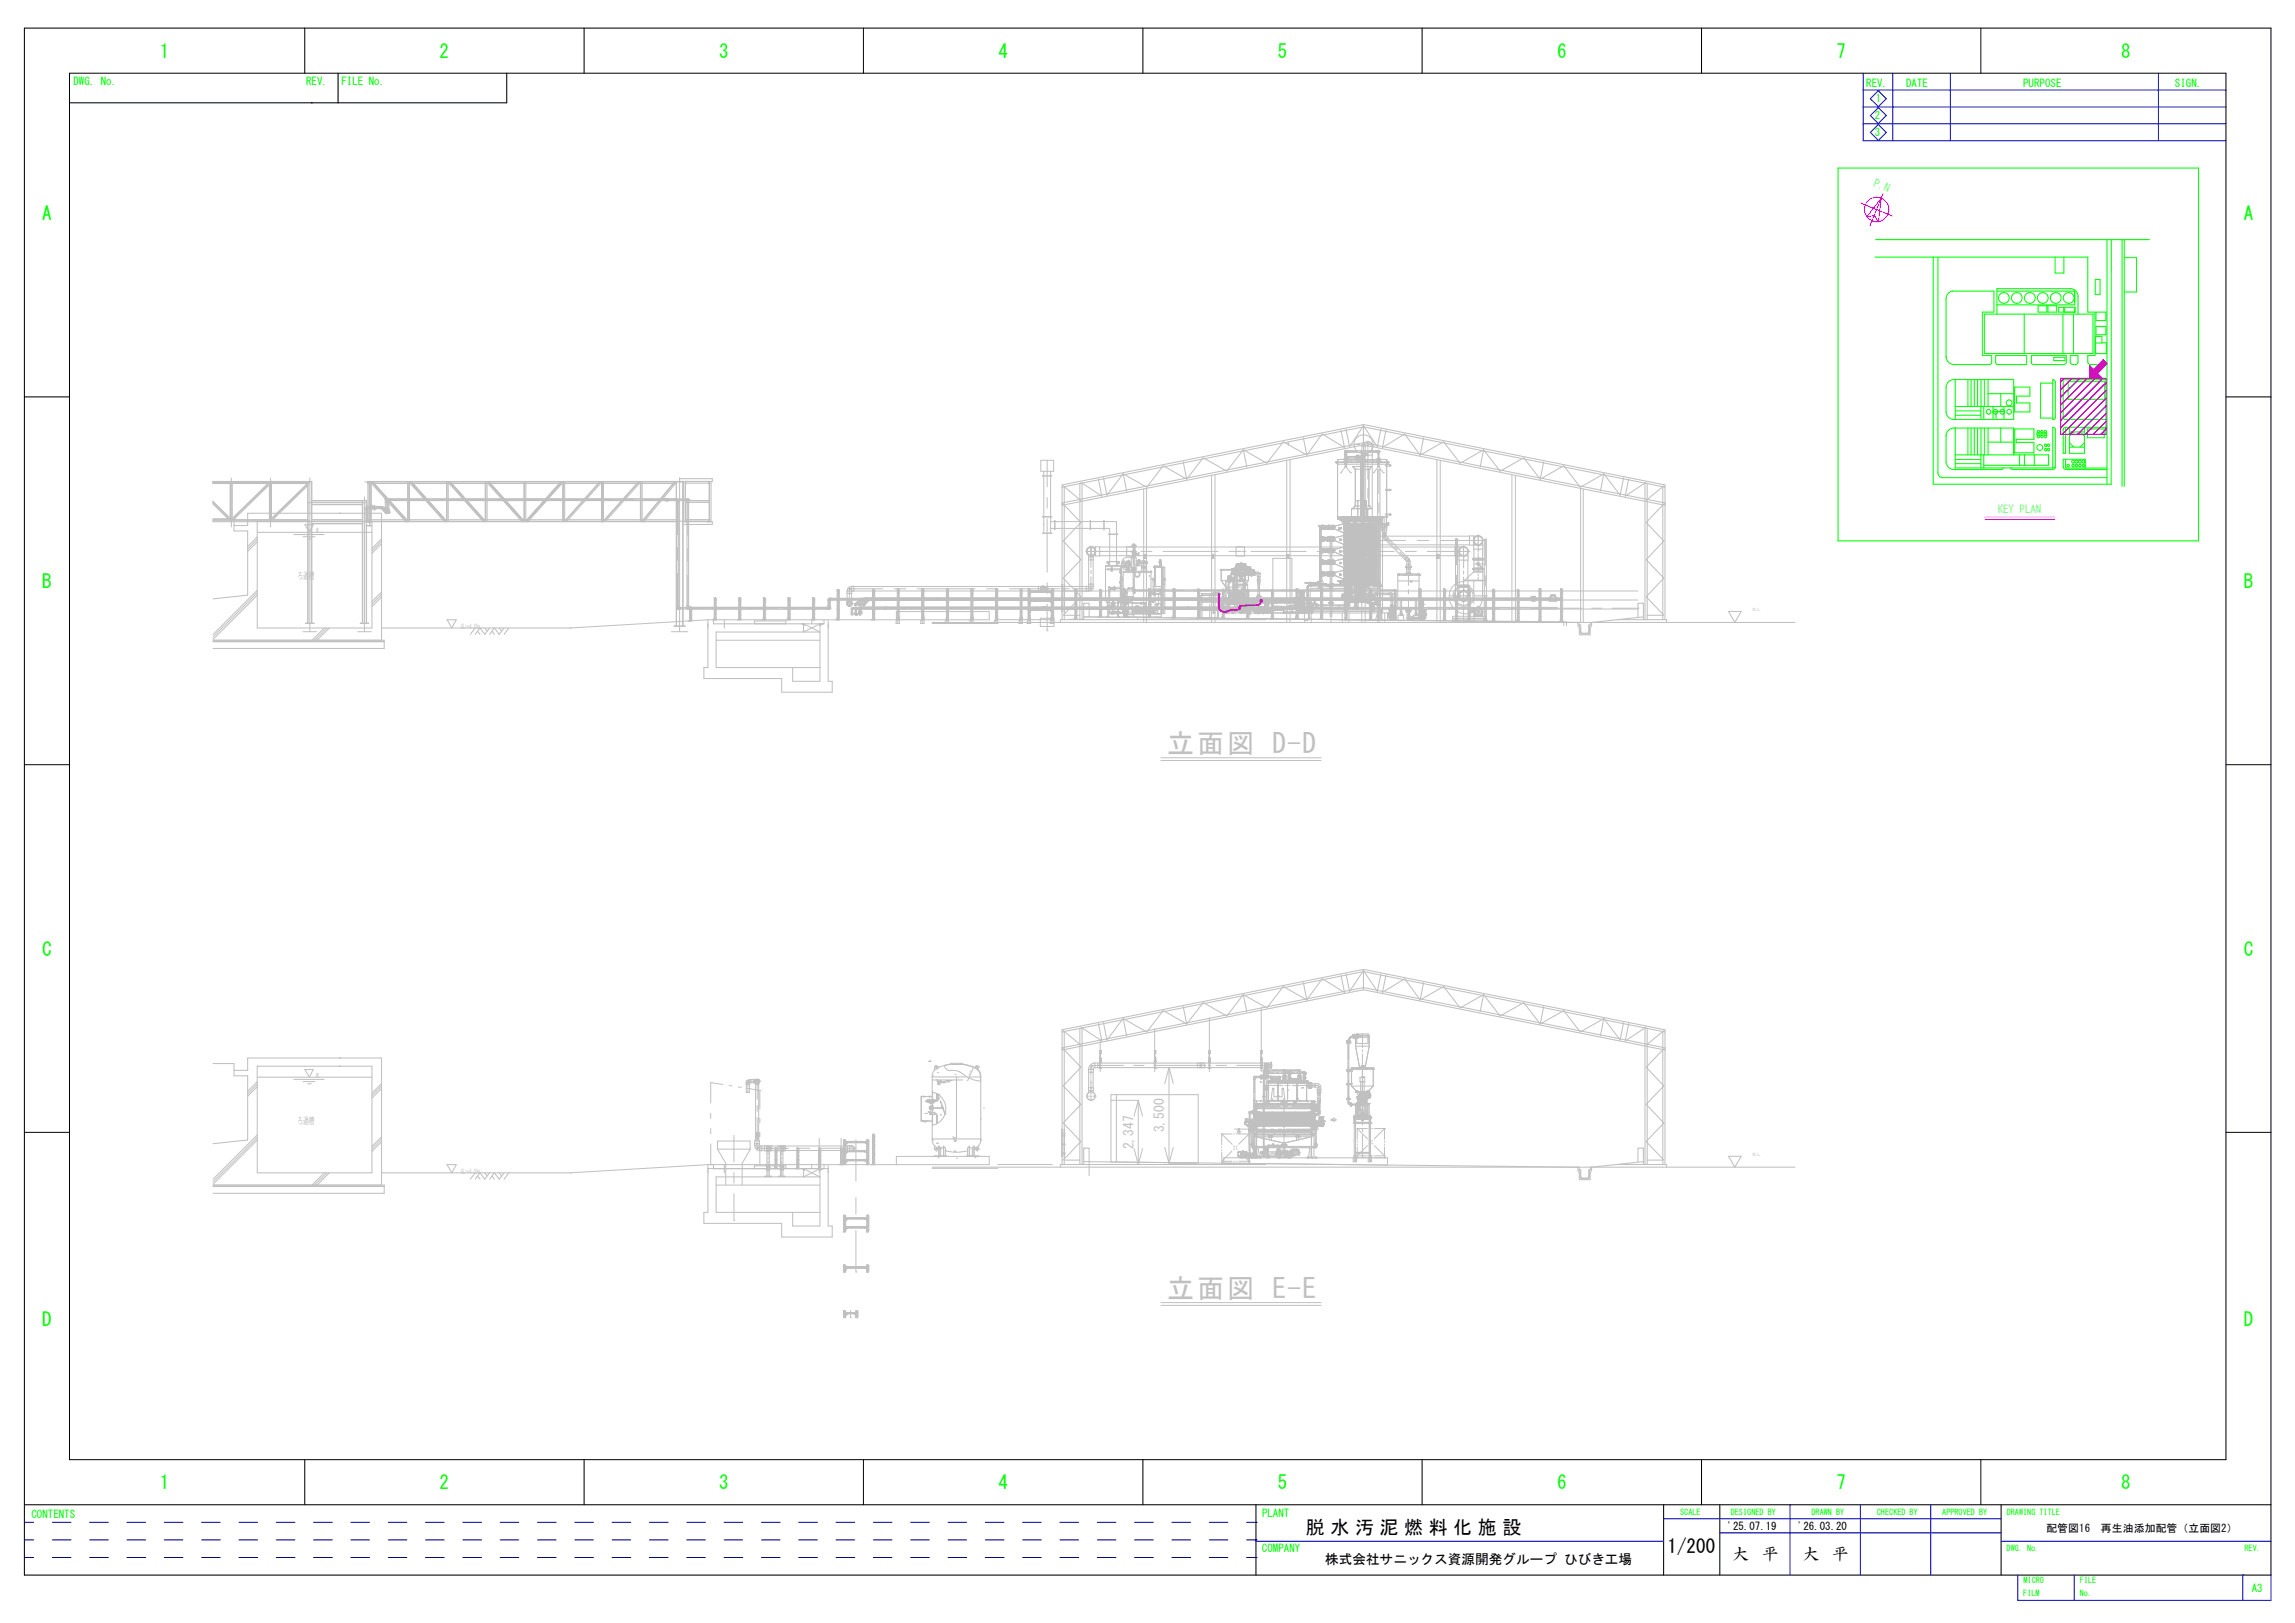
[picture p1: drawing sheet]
<svg xmlns="http://www.w3.org/2000/svg" width="420mm" height="297mm" viewBox="0 0 420 297" stroke-linecap="round" stroke-linejoin="round" font-family="sans-serif">
<defs><g id="words">
<g font-size="5" fill="#c0c0c0">
<text x="213.7" y="137.8">立面図 D-D</text>
<text x="213.7" y="237.6">立面図 E-E</text>
</g>
<g font-size="3.5" fill="#0f0">
<text x="29.3" y="10.6">1</text>
<text x="80.5" y="10.6">2</text>
<text x="131.6" y="10.6">3</text>
<text x="182.8" y="10.6">4</text>
<text x="233.9" y="10.6">5</text>
<text x="285.1" y="10.6">6</text>
<text x="336.2" y="10.6">7</text>
<text x="388.3" y="10.6">8</text>
<text x="7.7" y="40.2">A</text>
<text x="410.8" y="40.2">A</text>
<text x="7.7" y="107.6">B</text>
<text x="410.8" y="107.6">B</text>
<text x="7.7" y="174.9">C</text>
<text x="410.8" y="174.9">C</text>
<text x="7.7" y="242.6">D</text>
<text x="410.8" y="242.6">D</text>
<text x="29.3" y="272.6">1</text>
<text x="80.5" y="272.6">2</text>
<text x="131.6" y="272.6">3</text>
<text x="182.8" y="272.6">4</text>
<text x="233.9" y="272.6">5</text>
<text x="285.1" y="272.6">6</text>
<text x="336.2" y="272.6">7</text>
<text x="388.3" y="272.6">8</text>
</g>
<g font-size="3.5">
<text x="239.1" y="280.8">脱 水 汚 泥 燃 料 化 施 設</text>
<text x="305.3" y="284.2">1/200</text>
</g>
<g font-size="3">
<text x="317.1" y="285.5">大</text>
<text x="322.6" y="285.5">平</text>
<text x="330" y="285.5">大</text>
<text x="335.4" y="285.5">平</text>
</g>
<g font-size="2.5" fill="#c0c0c0">
<text x="213.1" y="207.3" transform="rotate(-90 213.1 207.3)">3,500</text>
<text x="207.5" y="210.4" transform="rotate(-90 207.5 210.4)">2,347</text>
</g>
<text font-size="2.5" x="242.6" y="286.2">株式会社サニックス資源開発グループ ひびき工場</text>
<g font-size="2" fill="#0f0">
<text x="13.5" y="15.6">DWG. No.</text>
<text x="56" y="15.6">REV.</text>
<text x="62.5" y="15.6">FILE No.</text>
<text x="341.7" y="15.8">REV.</text>
<text x="349" y="15.8">DATE</text>
<text x="370.4" y="15.8">PURPOSE</text>
<text x="398.2" y="15.8">SIGN.</text>
<text x="343.2" y="21.8">2</text>
<text x="343.4" y="18.8">1</text>
<text x="343.2" y="24.9">3</text>
<text x="5.8" y="277.7">CONTENTS</text>
<text x="231.1" y="277.7">PLANT</text>
<text x="231" y="284.1">COMPANY</text>
<text x="412.2" y="291.3">A3</text>
</g>
<g font-size="2" fill="#0ff">
<text x="342.9" y="34.1" transform="rotate(22 342.9 34.1)">P.N</text>
<text x="365.7" y="93.8">KEY PLAN</text>
</g>
<g font-size="2">
<text x="316.3" y="280.1">'25.07.19</text>
<text x="329.1" y="280.1">'26.03.20</text>
<text x="374.6" y="280.4">配管図16　再生油添加配管（立面図2）</text>
</g>
<g font-size="1.8" fill="#c0c0c0">
<text x="54.4" y="106">ろ過槽</text>
<text x="54.4" y="205.7">ろ過槽</text>
</g>
<g font-size="1.5" fill="#0f0">
<text x="307.6" y="277.3">SCALE</text>
<text x="316.9" y="277.3">DESIGNED BY</text>
<text x="331.6" y="277.3">DRAWN BY</text>
<text x="343.6" y="277.3">CHECKED BY</text>
<text x="355.6" y="277.3">APPROVED BY</text>
<text x="367.4" y="277.3">DRAWING TITLE</text>
<text x="367.4" y="284">DWG. No.</text>
<text x="410.9" y="284">REV.</text>
<text x="370.4" y="292.1">FILM</text>
<text x="370.5" y="289.8">MICRO</text>
<text x="380.8" y="289.8">FILE</text>
<text x="380.8" y="292.1">No.</text>
</g>
<g font-size="1.3" fill="#c0c0c0">
<text x="84.4" y="115.1">GL=+4.10m</text>
<text x="84.4" y="214.8">GL=+4.10m</text>
</g>
<g font-size="1.2" fill="#c0c0c0">
<text x="57.9" y="97.6">WL</text>
<text x="57.9" y="197.3">WL</text>
</g>
<text font-size=".3" fill="#c0c0c0" x="177.1" y="197.8" transform="rotate(-67 177.1 197.8)">2:1 半だ円体形</text>
</g></defs>
<g fill="none" stroke="#c0c0c0" stroke-width=".19">
<path d="M245.5 78.7l.6 3.2-4-2.5-2.9 3.9M246.4 78.5l.7 3.2 2.5-3.8 2.6 3.8 .6-3.2M249.6 77.7l-55.2 11.1v24.6M249.6 77.7l55.2 11.1v24.6M249.6 77.7v3.7M253.7 78.7l-.6 3.2 4.1-2.5 2.8 3.9M38.9 88.1h18.2v25.9M38.9 95.1h17.4M38.9 91.7l3 3-.2 .2-2.8-2.7M38.9 88.1h17.4M38.9 88.5h17.4M38.9 95.5h17.4"/>
<path d="M38.9 91.8l3 2.9M39 94.9h3.8v2.3h2.5v11.7l-6.3 .7M42.1 88.5v6.6M42.2 88.5v6.6M42.5 88.5v6.6M42.8 94.7l6.1-6 .2 .2-6.1 6zM42.8 96.2h2.5v-2.3h24.5v23.3M47.1 95.4h.1M47.1 95.4h76.7M47.1 95.4v19.5h21v-19.5M47.1 97.4h21M47.1 98.3l-1.8 1.7"/>
<path d="M47.1 98.7l-1.8 1.8M47.1 99.2l-1.8 1.7M48.9 88.7l-6.1 6M49.3 88.5v6.6M49.7 88.5v6.6M49.9 94.7l6.2-6 .2 .2-6.1 6zM53.8 97.8h5.5M55.5 98.2h2.1M55.8 96h1.5l-.7 1.4zM56.1 88.7l-6.1 6M56.3 98.6h.7M56.3 88.1v25.9"/>
<path d="M56.4 88.1v25.9M57 88.1v25.9M57.1 91.6h10v22.4M57.1 95.1h9.2M57.1 95.9h9.2M57.1 92.4h9.2M57.1 91.7h9.2M57.1 92.3h9.2M57.1 95.2h9.2M57.1 95.8h9.2M62.1 93.9h.1M62.1 95.4h.1"/>
<path d="M66.3 91.6v22.4M66.4 91.6v22.4M67.1 91.6v22.4M67.3 88.2h56.5M67.3 95.5h56.5M67.4 88.1v7.4M67.6 88.1v7.4M67.7 88.1v7.4M67.7 92.9h.2M67.7 93l.2 .2M67.9 92.7h-.6l-.3 .1v.5h.3M67.9 92.5h.2v.7h-.2z"/>
<path d="M67.9 93h-.6v2.3h-.3v-2M67.9 92.8h-.2M67.9 92.6l-.2 .1M67.9 88.3l.3-.2 6.4 7.2-.3 .2zM68 88.1v7.4M68 92.5v.7M68.1 92.7h.3v.3h-.3M68.1 92.8h.2l-.2 .1M68.1 92.6l.2 .1M68.1 88.1l6.4 7.2M68.3 93l-.2 .2M68.4 93h1"/>
<path d="M68.4 92.7h1M68.5 92.6h.1v.7h-.1zM68.6 92.8h1.6l.5 .3-.3 .3-.2-.3h-.4v-.3M68.6 92.9h.2l-.2 .1M68.6 92.6l.2 .2M68.8 93.1l-.2 .1M68.8 92.8v.3h-.2M68.8 93.1h1M69.4 92.7l.5 .1 .3 .2-.3 .3-.2-.3h-.3zM69.4 92.9h.1M69.6 92.9h.2M69.6 92.9h.1"/>
<path d="M69.7 93h.1M69.7 92.7v.3M69.8 92.9h.1M69.8 92.9l.3 .2M69.8 98.6l-1.7 1.8M69.8 99.1l-1.7 1.7M69.8 99.5l-1.7 1.8M69.8 92.9h.2M70 92.8l-.3 .2M70 93.2l.3 .4M70 92.9h.3M70.1 92.9h.1"/>
<path d="M70.2 93.1h.1M70.2 92.8v.3M70.2 93l.3 .3M70.2 93h.1M70.3 92.9h.1M70.3 92.9l.1 .2M70.3 93h.1M70.4 93.1h.1M70.4 93.3l.6 .6M70.4 92.9l-.2 .2M70.4 93.2h.1M70.5 93.3l.3 .4"/>
<path d="M70.5 93.3l-.2 .3 .3 .3M70.5 93.3h.8l-.1 .6-.1 .1-.2-.2M70.6 93.1l.6 .6v.2h-.2M70.8 93.7v.2h-.2M70.9 91.9v1.4l-.3 .3M70.9 91.5l-.2-.2-.2 .2v2.3l.2 .2 .2-.2M70.9 91.5v.4M70.9 93.3v.5M70.9 91.5l.1-.2h.2l.1 .6h-.8M70.9 91.9v1.4M71.1 91.3l-.2 .2 .2 .1M71.2 91.3v.3"/>
<path d="M71.2 91.9v1.4M71.6 91.3v.3M74.7 88.1v7.4M75 88.1v7.4M75 88.3l.3-.2 6.4 7.2-.3 .2zM81.7 88.1v7.4M81.8 88.1v7.4M82.1 88.1v7.4M82.1 88.3l.3-.2 6.4 7.2-.3 .2zM82.3 88.1l6.4 7.2M88.8 88.1v7.4M88.9 88.1v7.4"/>
<path d="M89.2 88.1v7.4M95.9 95.3l-.3 .2-6.4-7.2 .2-.2 6.4 7.2M95.9 88.1v7.4M96 88.1v7.4M96.3 88.1v7.4M102.7 88.1l.3 .2-6.4 7.2-.2-.2zM102.8 88.1l-6.4 7.2M103 88.1v7.4M103.1 88.1v7.4M103.4 88.1v7.4M109.9 88.1l.2 .2-6.4 7.2-.2-.2zM110.2 88.1v7.4"/>
<path d="M110.5 88.1v7.4M116.9 88.1l.3 .2-6.4 7.2-.2-.2zM117 88.1l-6.4 7.2M117.2 88.1v7.4M117.6 88.1v7.4M121.6 91.3v.3M122.5 91.3v.3M123.5 88.1l.3 .2-5.9 7.2-.3-.2zM123.5 88.2l-5.9 7.1M123.6 91.3v.3M123.8 95.1h-56.5v.4l.3 .1v.6h-.3h.8l-.4-.1v-.5l.4-.1M123.8 88.1v26.5"/>
<path d="M123.9 91.3l.3 .1v.2v.3h-.3M123.9 91.9v18.9M124.2 91.9v18.9M124.4 88.1v-.5h6v.5h-63.1v.4h56.5M125 88.1v26.5M125.1 88.1v26.5M125.1 95.5h5.3v.5h-5.3M125.2 88.1v7.4M125.5 88.1v7.4M125.5 88.5h.1M125.5 95.1h.1M125.5 95.1h4.3"/>
<path d="M125.5 91.9h4.3M125.5 88.2l4.3-.1v.4M125.5 88.4h4.3M125.9 88.1h.1M125.9 95.5h.1M126.1 91.9v18.9M126.1 91.9v-.4l-.2-.2-.1 .2v19.8l.1 .2 .2-.2v-.5h-.3M129.5 88.1h.1M129.5 95.5h.1M129.8 95.4l-4.2 .1M129.8 95.4v.1M129.8 95.1h.1"/>
<path d="M129.8 95.1v.3M129.8 88.5h.1M129.8 91.6h-59.1l-.2-.1 .2-.2h55.2l.2 .2-.2 .1M129.8 88.1v7.4M129.9 88.1v7.4M130.2 88.1v7.4M194.4 92.1l55.2-11.1 55.2 11.1M194.4 89.2l55.2-11.1 55.2 11.1M194.6 92.2l3.3 3.4-3.3 3.4 3.3 3.4-3.3 3.4 3.3 3.4-3.3 3.4M194.6 88.9l3.3 2.7M194.8 89.1v24.3M197.7 88.5v24.9"/>
<path d="M198.1 88.4v25M201.1 87.6l.6 3.2-3.8-2.5M205.6 86.7l4.4 2.5 3-4 4.3 2.5M205.6 86.7l-3 3.9-.6-3.2M205.6 86.7l.7 3.2M207.2 99.9h.7M207.3 99.9h.1M207.5 99.8h.1v.2zM207.5 99.9h.1M207.6 99.7h.1M207.6 99.9h.1M207.6 99.5v.8"/>
<path d="M207.8 99.9h.1M207.9 99.9h.1M216.6 84.5l.7 3.2M227.6 82.3l-3 3.9-4.3-2.4-3 3.9M227.6 82.3l4.3 2.5 3-3.9 4.3 2.4M227.6 82.3l.7 3.2M235.9 81v.4M238.6 80.1l.6 3.2M243.5 98.1v14.7M243.8 98.1v14.7M246.1 84l.6 .1zM246.2 83.2h.3v.3l3 .1 .2 .6h-.4"/>
<path d="M246.2 82.6v1.1l.6 .2v-.4M246.3 83.9l-.1 .1M246.3 82.5h.2v.2h-.2zM246.3 83h.2M246.3 82.8v1M246.3 84h.1M246.4 82.5l-.2 .1 .2 .2M246.4 82.5l.1 .1-.1 .2M246.4 82.5h6M246.4 82.8h6M246.5 82.8v1.2M246.5 83.8h-.2v.2"/>
<path d="M246.5 83.9v.1M246.5 83.1v.1M246.5 82.6v.5h-.3M246.8 82.5v.3M246.8 83.8h1.3M248.1 83.5v.4h1.2v20M248.4 83.9h.1M248.4 83.5h.1M248.4 83.7h-.1h.1M248.4 83.6l.3-.1v.3h-.3zM248.5 83.6h.2v.2h-.2zM248.5 83.9v.1l.1-.1"/>
<path d="M248.5 83.5v-.1l.1 .1M248.6 83.5l-.2 .2 .2 .2M248.6 83.5l.1 .2-.1 .2M248.7 83.7h.2h-.2M248.8 83.5h.1M248.8 83.9h.1M249 83.5v.4M249.6 97.3v.8h2.4v1.7h-.7v-2.5zM249.6 82.5h1.7v.8h-1.7zM249.6 81.9a.85 .85 0 0 1 .8-1.1 .85 .85 0 0 1 .8 1.1M249.6 81.4l-55.2 11.1M249.6 81.4l55.2 11.1"/>
<path d="M249.6 82.5v-.8a.8 .8 0 0 1 .8-.8 .8 .8 0 0 1 .8 .8v.8M249.6 98.1a1.64 1.64 0 0 0 1.7 1.6M249.7 84.2v19.5M251.9 82.5v.3M252.1 84l.6 .1zM252.3 83.8h.2M252.3 83.9l-.1 .1M252.3 82.8v1.2M252.3 83h.2M252.3 82.5h.2v.2h-.2zM252.3 83.9h.1M252.3 83.9v.1"/>
<path d="M252.4 82.5l.1 .1-.1 .2M252.4 82.5l-.2 .1 .2 .2M252.5 82.8v1.2M252.5 83.9v.1M252.7 95.9h1.4v.1h-1.4zM252.8 96l.2 .5M253 96.6h.9M253 97h.9M253 97l.1 .4M253 96l.1 .4M253.1 97.4v.6h.6v-.6M253.1 97.7h.6"/>
<path d="M253.1 97.4h.6M253.1 96.4l-.1-.4v1M253.1 96v.4M253.1 98l.2 .4 3.9 4M253.4 96v.5h.1v-.5M253.7 98v.1M253.7 96v.4M253.7 98.1l-.4 .4M253.7 98.1l.4 .3M253.8 96.1l.1-.1v1M253.8 96.1l-.1 .3M253.9 97l-.2 .4"/>
<path d="M254 96l-.1 .5M254 98.4l4 3.9-.5 .4-.3-.3 .4-.4M254.1 98.4l-.5 .4M260.6 80.1l-.6 3.2M269 98.1h.8v2.4h1.7v-.7h-2.5zM269.8 99.7h.6M269.8 98.1h.6M269.8 99.2v.6M271.4 99.2v.6M271.6 82.3l-4.3 2.5-3-3.9-4.3 2.4M271.6 82.3l3 3.9 4.4-2.4 3 3.9M271.6 82.3l-.6 3.2"/>
<path d="M282.6 84.5l-.6 3.2M293.6 86.7l-4.3 2.5-3-4-4.3 2.5M293.6 86.7l3 3.9 .6-3.2M293.6 86.7l-.6 3.2M298.2 87.6l-.7 3.2 3.9-2.5M301.2 88.4v25M301.6 88.5v24.9M304.4 89.1v24.3M304.6 92.2l-3.2 3.4 3.2 3.4-3.2 3.4 3.2 3.4-3.2 3.4 3.2 3.4M304.6 88.9l-3.2 2.7M39 117.2h31.3v1.5h-31.3M39 117.4h31.3"/>
<path d="M47.1 108l-8.1 8.1M47.1 108.5l-8.1 8.1M47.1 108.9l-8.1 8.1M56 114l1.5 .1zM59.4 114.9l-2.3 2.3M59.8 114.9l-2.2 2.3M60.3 114.9l-2.3 2.3M66 114l1.5 .1zM69.8 114.9h34.8M69.8 108.4l-1.7 1.7M69.8 108.8l-1.7 1.8M69.8 109.3l-1.7 1.7"/>
<path d="M81.9 113.4h1.6l-.8 1.5zM87 114.9l-.9 1.2M87.4 115.5l.5 .6M88.8 114.9l.4 .6M89.6 114.9l-.8 1.2-.9-1.2-.9 1.2M90.1 115.5l.4 .6M91.4 114.9l.4 .6M92.3 114.9l-.9 1.2-.9-1.2-.9 1.2M93.2 114.9l-.9 1.2M123.4 114.6h2zM123.9 110.8h.3v.6l-.2 .1-.1-.2M123.9 111.2l.6-.1v.4l-.6-.1z"/>
<path d="M124.5 111.5h26.8M124.5 111.2h26.8M125.8 111.2l.6-.1v.4l-.6-.1zM126 113.6h.7zM126.1 113.6h.1M126.2 113.6v-.3h.3l-.1 .3M126.3 113.3v.3M126.3 113.3h.1M126.3 113.5h.1M126.3 113.3l.1 .1M126.3 113.4h.1M126.4 113.4h.1"/>
<path d="M126.4 113.5h.1M126.6 113.6h.1M130.5 113.4h.1M130.6 113.4h.1M130.6 113.4v.8h20.3M130.7 113.4v-.3h.3v.3M130.8 113.1v.3M130.8 113.1h.1M130.8 113.3h.1M130.8 113.1l.1 .1M130.9 113.2h.1M130.9 113.3h.1"/>
<path d="M131 113.1v.3M131.1 113.4h.1M131.2 113.4h.1M132.6 113.4v1.5M135 113.4h.1M135.2 113.4v-.3h.3v.3M135.3 113.1v.3M135.3 113.1h.1M135.3 113.3h.1M135.3 113.2h.1M135.3 113.1l.1 .1M135.4 113.2h.1"/>
<path d="M135.4 113.3h.1M135.4 113.1v.3M135.6 113.4h.1M135.7 113.4h.1M138.1 113.6h5.8v.6h-5.8zM139.5 113.4h.1M139.6 113.4h.1M139.7 113.4v-.3h.3v.3M139.8 113.1v.3M139.8 113.1h.1M139.8 113.3h.1M139.8 113.2h.1"/>
<path d="M139.8 113.1l.1 .1M139.9 113.2h.1M139.9 113.3h.1M140.1 113.4h.1M144 113.4h.1M144.1 113.4h.1M144.2 113.4v-.3h.3v.3M144.3 113.1v.3M144.3 113.1h.1M144.3 113.3h.1M144.3 113.1l.1 .1M144.4 113.2h.1"/>
<path d="M144.4 113.3h.1M144.4 113.1v.3M144.6 113.4h.1M144.7 113.4h.1M148.5 113.4h.1M148.6 113.4h.1M148.7 113.4v-.3h.3v.3M148.8 113.1v.3M148.8 113.1h.1M148.8 113.3h.1M148.8 113.1l.1 .1M148.9 113.2h.1"/>
<path d="M148.9 113.3h.1M148.9 113.1v.3M149.1 113.4h.1M149.2 113.4h.1M151.6 109.8l.2-.3h.5v.3h-.3v1.3M151.6 109.8v1.3h-.3v.4h.5l.2-.4M151.6 113.4h-22v8.8h-.7v2h14.2v2.5h9.3v-2h-.8v-10.5M151.6 110.2h.4M151.6 110.8h.4M152.3 109.8h133.6M152.3 109.5h107.6M153 113.4h.7"/>
<path d="M153 113.4h.1M153.1 113.4h.1M153.2 113.4v-.3h.3v.3M153.3 113.1v.3M153.3 113.1h.1M153.3 113.3h.1M153.3 113.2h.1M153.3 113.1l.1 .1M153.4 113.2h.1M153.4 113.3h.1M153.4 113.1v.3M153.6 113.4h.1"/>
<path d="M153.7 113.4h.1M155 110h.9v-.4h-.9l.1 1.1 .3 .2-.2-.1M155 110.6h.1M155.1 110.6h.1M155.1 110.4h.1M155.1 110.5h.1M155.1 110.6v.1M155.1 110.7l.2 .2M155.1 110.7h.1M155.1 110.2v.1M155.1 110.3l-.1 .1M155.2 110.2l-.1 .1"/>
<path d="M155.2 110.2h.1M155.2 110.7l.1 .1M155.2 110.8h.1M155.2 110.1h.1M155.3 110.1h.4M155.3 110.1l-.2 .2M155.3 110.9h.4M155.3 110.1h-.1M155.3 110.9h.1M155.3 110.1h.1M155.4 110l-.1 .1M155.5 110h-.1"/>
<path d="M155.5 110h.1M155.6 110.1h.1M155.7 110.1h.1M155.7 110.8v.1M155.7 110.1l.2 .2v.3M155.7 110.8h.1M155.7 110.2h.1M155.7 110.8l-.1 .1M155.8 110.1h.1M155.8 110.8h.1M155.8 110.2h.1M155.8 110.2v.1"/>
<path d="M155.8 110.3h.1M155.8 110.7v.1M155.8 110.7h.1M155.8 110.3l.1 .1M155.9 110.3h.1M155.9 110v.4M155.9 110.7l-.2 .2M155.9 110.4h.1M155.9 107.3h.4v.9h-1.3v.4h.9zM155.9 110.5v.2M155.9 107.4a.83 .83 0 0 0-.8 .8M155.9 108.2h.1"/>
<path d="M155.9 110.6l-.3 .3M156.5 110.6h.2v.2h-.2zM156.5 111.5h.3M156.5 112.1h.3v.1h-.3M156.5 111.5v1M156.5 112.4h.1M156.5 112.3h.1M156.6 112.4h.1M156.6 112.3l-.1 .1M156.6 112.5h.2M156.6 112.4v.1M156.6 112.3h.2"/>
<path d="M156.6 112.5h.1M156.6 112.3h.1M156.6 112.3h-.1M156.7 112.5h.1M156.7 112.3h.1M156.8 112.5h.1M156.8 112.4h.1M156.8 112.3h.1M156.8 111.6v.5M156.8 112.2l-.1 .3M156.8 110.3l.2 .2M156.8 111.2l-.3 .3"/>
<path d="M156.8 111.5h.1M156.8 111.2v.4h-.3M156.8 111.2h75M156.8 112.3v.2M156.9 111.5h90.8M156.9 111.2v.3h-.1M157 110.5l-.3 .3M157.2 111.9h.4M157.2 112.1h.4M157.2 111.9v.2M157.2 109.8l.3 .3 .2-.2M157.2 111.9h.1"/>
<path d="M157.2 112.1h.1M157.2 111.9v.1M157.2 112.2l.1 .3h.1h.2v-.3M157.2 112.1v.2M157.3 110.5l.2 .2-.1 .2M157.3 110.5l-.2 .2 .3 .2M157.3 110.5l-.1 .2 .2 .1M157.4 109.7l-1 .9M157.4 109.7l.6-.2v.3l-.3 .1M157.4 109.9h-.1M157.4 110l-.4 .5M157.5 109.6h.1"/>
<path d="M157.5 109.6l.2 .2M157.5 109.8h.1M157.6 112.1h.1M157.6 111.9v.1M157.6 111.5h.1M157.6 109.7h.1M157.6 111.9v.6h-.3l-.1-.2M157.6 111.9h.1M157.6 111.1v.6h-.4v-.2h.4M157.6 111.1h.2v.4h-.2M157.6 109.7h.2M157.6 109.7l-.1 .1"/>
<path d="M157.6 111.1l-.3 .2-.1 .2M157.7 109.9h.1M157.7 109.8h.1M157.7 109.5v.3M157.7 109.7h.1M157.9 110.4l-.4 .4M157.9 110.4l-.3-.3-.4 .4M157.9 109.7h.1M157.9 109.8l-.3 .4M158 110.6h.2v.2h-.2zM158 109.7h.1M158.2 109.5l-.3 .3 .3 .3 .2-.2"/>
<path d="M158.2 109.5l.6-.1v.4l-.4 .1M158.2 110l-.4 .4M158.3 110.3l.2 .2-.3 .3M158.7 109.8l.3 .3 .2-.2M158.8 109.4h127.1M158.9 109.7l-1 .9M158.9 109.7l.6-.2v.3h-.3M158.9 109.9h-.1M158.9 110l-.4 .5M159 109.6h.1M159 109.6l.2 .2M159 109.8h.1"/>
<path d="M159.1 109.7h.1M159.1 109.7h.2M159.1 109.7l-.1 .1M159.2 109.9h.1M159.2 109.8h.1M159.2 109.7h-.1M159.2 109.5v.3M159.4 109.7h.1M159.5 109.7h.1M159.5 113.4h.7M159.5 113.4h.1M159.6 113.4h.1"/>
<path d="M159.7 113.4v-.3h.3v.3M159.8 113.1v.3M159.8 113.1h.1M159.8 113.3h.1M159.8 113.2h.1M159.8 113.1l.1 .1M159.9 113.2h.1M159.9 113.3h.1M160.1 113.4h.1M164.3 113.4v.1M164.3 113.1h.1M164.3 113.1l-.1 .3"/>
<path d="M164.3 113.3h.1M164.3 113.1l.1 .1M164.4 113.2h.1M164.4 113.3h.1M164.4 113.1l.1 .4M164.4 113.3l.1 .1M164.5 113.1h.1M164.5 113.4h.1M164.5 113.1h-.3v.5l.3-.1M164.5 113.5v.1M168.7 113.5h.3M168.7 113.5v.1"/>
<path d="M168.8 113.1h.1M168.8 113.1l-.1 .3M168.8 113.3h.1M168.8 113.1l.1 .1M168.9 113.2h.1M168.9 113.3h.1M169 113.1h.1M169 113.3h.1M169 113.4h.1M169 113.1v.4M169 113.3v.1M169 113.1h-.3v.4"/>
<path d="M169 113.1v.3M169 113.5v.1M170.6 113.9h158M170.6 114.1h12M171.2 109.5h.7v.3h-.7zM173.2 113.5v.1M173.3 113.1h.1M173.3 113.1v.2M173.3 113.3l-.1 .1M173.3 113.3h.1M173.3 113.3l.2 .1M173.3 113.2h.1"/>
<path d="M173.4 113.2h.1M173.4 113.3h.1M173.4 113.1h.1M173.4 113.1v.2M173.4 113.3l.1 .1M173.5 113.1h.1M173.5 113.4h.1M173.5 113.1v.4h-.3M173.5 113.1h-.3v.4M177.7 113.4h.1M177.8 113.4v.1M177.8 113.1h.1"/>
<path d="M177.8 113.1v.3M177.8 113.3h.1M177.8 113.1l.1 .1M177.9 113.2h.1M177.9 113.3h.1M177.9 113.4h.1M177.9 113.1v.4M178 113.1h.1M178 113.1h-.3v.5l.3-.1M178 113.5v.1M182.2 113.4v.1M182.3 113.1h.1"/>
<path d="M182.3 113.1l-.1 .3M182.3 113.3h.1M182.3 113.1l.1 .1M182.4 113.2h.1M182.4 113.3h.1M182.5 113.1h.1M182.5 113.3h.1M182.5 113.4h.1M182.5 113.1v.4M182.5 113.3v.1M182.5 113.4v-.3h-.3v.5l.3-.1M182.5 113.5v.1"/>
<path d="M182.6 113.4h10M186.7 113.5v.1M186.8 113.1h.1M186.8 113.1v.2M186.8 113.3l-.1 .1M186.8 113.3h.1M186.8 113.2h.1M186.8 113.1l.1 .1M186.9 113.2h.1M186.9 113.3h.1M186.9 113.1l.1 .4h-.3M186.9 113.3l.1 .1"/>
<path d="M187 113.1h.1M187 113.4h.1M187 113.1h-.3v.4M188.3 111.5h.1M188.3 109.8h.1M188.3 108.2h.1M188.3 111.5v.5h.2M188.3 108.2v.4h.2M188.3 108.2l.5-.1v.3M188.3 109.8v.5h.2M188.3 108.1l.2 .3h.3M188.3 109.8v.1"/>
<path d="M188.3 113.1h.1M188.3 113.1v.2M188.3 111.9h.1M188.3 110.3h.1M188.3 108.6h.1M188.3 113.3v.1M188.3 111.9v.1M188.3 109.9v.4M188.3 111.5v.4M188.3 111.8h.1M188.3 111.7h.1M188.3 110.2h.1"/>
<path d="M188.3 110h.1M188.3 108.5h.1M188.3 108.4h.1M188.3 113.3h.1M188.3 111.7l.1 .1M188.3 110l.1 .1M188.3 111.8l.1 .1M188.3 108.4l.1 .1M188.3 113.2h.1M188.3 113.1l.1 .1M188.3 110.1h.1M188.4 111.9h.1"/>
<path d="M188.4 111.8h.1M188.4 110.2h.1M188.4 110.1h.1M188.4 108.6h.1M188.4 108.5h.1M188.4 113.2h.1M188.4 113.3h.1M188.5 111.8h.1M188.5 111.7h.1M188.5 110.3h.1M188.5 110.1h.1M188.5 110h.1"/>
<path d="M188.5 108.6h.1M188.5 113.1h.1M188.5 113.3h.1M188.5 113.4h.1M188.5 110v.3M188.5 111.7v.3M188.5 113.1v.4M188.5 113.3v.1M188.5 112h.1M188.5 111.7h.3M188.5 110h.3M188.5 113.1h-.2l-.1 .5 .3-.1"/>
<path d="M188.5 111.7v.1M188.5 111.6h.1M188.5 109.9h.1M188.5 108.3h.1M188.5 108.2v.1M188.5 111.5v.1M188.5 113.5v.1M188.6 111.5h.1M188.6 109.9h.1M188.6 108.2h.1M188.6 109.9h-.1M188.6 108.2l-.1 .1"/>
<path d="M188.6 111.5l-.1 .1M188.6 110h.1M188.6 111.7h.1M188.6 111.7h-.1M188.6 110h.2M188.6 110h-.1M188.7 111.6h.1M188.7 109.9h.1M188.7 108.3h.1M188.7 108.2v.1M188.7 111.5v.1M188.7 111.5h.1"/>
<path d="M188.7 108.2h.1M188.7 111.7h.1M188.7 110h.1M188.7 108.4h.1M188.8 111.5h.1M188.8 109.8h.1M188.8 108.2h.1M188.8 108.4h-.3v.2M188.8 109.8v.2M188.8 111.4v.3M188.8 108.2h-.5v.4M188.8 111.5h-.5"/>
<path d="M188.8 109.8l-.5 .1M190.1 107.3h.4v.9h-.4zM190.2 111.2v.3h.1v-.3M190.4 111.3h.1M190.4 111.4h.1M190.4 111.2h.1M190.4 111.2v.1M190.4 111.5h.1M190.5 111.2h.1M190.5 111.5h.1M190.5 108.1h.9M190.5 111.4h.1"/>
<path d="M190.5 111.3h.1M190.5 111.4v.1M190.5 111.2v.1M190.5 107.8l.1 .1M190.5 111.2l.1 .1M190.6 111.4h.1M190.6 111.3h.1M190.6 107.9h.1M190.6 107.6l-.1 .3 .3 .3M190.6 111.3v.1M190.6 107.5h.1M190.6 111.2v.3h.1v-.3"/>
<path d="M190.6 111.4l-.1 .1M190.6 107.9v.2M190.6 108h.1M190.6 107.4h.1M190.6 107.4l-.1 .3M190.6 108.1h.1M190.7 107.5h.1M190.7 108h.1M190.7 107.4h.1M190.7 108.1h.1M190.8 108.1l.1 .1M190.8 107.4h.1"/>
<path d="M190.8 108.1h.1M190.8 107.3l-.1 .1M190.9 107.3l-.4 .1M190.9 108.2h.1M191 111.1v.4h-.2v-.4h.8v.4h-.2v-.4M191 111.2h.1M191 111.3h.1M191 108.2h.1M191 111.4l.1 .1M191 111.4h.1M191 111.1h.1M191 111.1v.3"/>
<path d="M191 107.3l.4 .1M191.1 111.4h.1M191.1 111.1h.1M191.1 108.1v.1M191.1 107.3l.2 .3M191.1 111.1l-.1 .1M191.1 107.3h-.3l-.3 .4M191.1 107.4h.1M191.2 111.1h-.1M191.2 111.5h.1M191.2 107.4h.1M191.2 107.4l.2 .1"/>
<path d="M191.2 111.1h.1M191.2 108.1h.1M191.3 111.5h.1M191.3 111.1h.1M191.3 111.5h-.1M191.3 107.5h.1M191.3 108h.1M191.3 107.4v.1M191.3 111.4h.1M191.3 111.1l.1 .3M191.3 111.4v.1M191.3 107.9v.2"/>
<path d="M191.3 111.1l.1 .1M191.4 111.2h.1M191.4 107.9h.1M191.4 107.6v.3M191.4 107.5v.2M191.4 111.4h-.1M191.4 107.9h-.1M191.4 107.9l-.2 .3M191.4 111.4h.1M191.4 107.8h.1M191.4 109.5h.9v.3h-.9zM191.4 107.8v.1"/>
<path d="M191.4 107.6v.1M191.4 111.3h.1M191.4 107.8l-.3 .4h-.3M191.4 107.3h.4v.9h-.4zM192.2 111.7h.2M192.2 110h.2M192.2 108.4h.3v.2M192.2 108.4h.3M192.2 109.8v.2M192.2 111.4v.3M192.2 111.5h.1M192.2 109.8v.1"/>
<path d="M192.2 108.2h.1M192.2 111.7h.1M192.2 110h.1M192.2 108.4h.1M192.2 109.9h.1M192.2 111.5h.4M192.2 109.9h.4M192.2 108.2h.4v.4M192.3 111.6h.1M192.3 109.9h.1M192.3 108.3h.1M192.3 108.2v.1"/>
<path d="M192.3 111.5v.1M192.3 111.5h.1M192.3 108.2h.1M192.4 111.6h.1M192.4 109.9h.1M192.4 108.3h.1M192.4 108.2v.1M192.4 110h.1M192.4 111.5v.1M192.4 111.7h.1M192.4 111.5h.1M192.4 108.2h.1"/>
<path d="M192.4 113.5h.3M192.4 113.5v.1M192.4 110.1h.1M192.4 113.4h.3M192.4 113.4h.1M192.4 113.1h.3v.3M192.4 111.7l.1 .3M192.4 110.1l.1 .2M192.5 112h.1M192.5 110.3h.1M192.5 108.6h.1M192.5 113.1h.1"/>
<path d="M192.5 111.8h.1M192.5 110.1h.1M192.5 108.4l-.1 .2M192.5 110l-.1 .3M192.5 111.7l-.1 .3M192.5 113.1l-.1 .5M192.5 113.1v.4M192.5 113.3v.1M192.5 111.7h.1M192.5 110.2h.1M192.5 110h.1M192.5 108.5h.1"/>
<path d="M192.5 108.4h.1M192.5 113.3h.1M192.5 111.8l.1 .1M192.5 108.4l.1 .1M192.5 113.2h.1M192.5 113.1l.1 .1M192.5 110v.1M192.5 111.7v.1M192.6 113.1l-.1 .2M192.6 113.3l-.1 .1M192.6 113.1h.1M192.6 113.3h.1"/>
<path d="M192.6 111.9h.1M192.6 111.8h.1M192.6 110.2h.1M192.6 110.1h.1M192.6 108.6h.1M192.6 108.5h.1M192.6 113.2h.1M192.6 111.5v.5M192.6 109.9v.4M192.6 113.1v.2M192.6 110.3h.1M192.6 113.3v.1"/>
<path d="M192.6 112h.1M192.6 113.4h.1M192.7 111.5h.1M192.7 109.8h.1M192.7 111.4v.1M192.7 111.5h-.1M192.7 109.8l-.1 .1M192.7 108.1h.1M192.7 108.1h-.5v.3M192.7 108.1l-.3 .3M192.7 113.1h.1M192.7 111.5v.5h-.3"/>
<path d="M192.7 108.2v.4h-.3M192.7 109.8v.5h-.3M192.7 113.1v.4M192.7 113.5v.1M194.8 112.6h2.9M194.9 111.2h52.8M196.6 113.3h.6zM196.6 113.3h.1M196.8 113.3v-.3h.2v.3M196.8 113v.3M196.9 113.1h.1M196.9 113.2h.1"/>
<path d="M197.1 113.3h.1M198.4 112.9l90.5 1v.6l.2 .4v1.2l.1 .1h1.8l.1-1.3 .3-.4v-.6l9.5-1M199.3 107.3h.1M199.3 106.9h.9v.4h-1.3v.9h.4zM199.4 112.9v-2.4l-.1-.1h-.8l-.1 .1v2.9M200 101.7h.6M200.1 107.3a.83 .83 0 0 1-.8 .8M200.6 100.1v1.6h.7v-1.6h-1.3M201.1 112.9h.6M201.1 112.9h.1M201.3 112.9v-.3h.2v.3M201.3 112.6v.3"/>
<path d="M201.4 112.6h.1M201.4 112.8h.1M201.4 112.6v.1M201.4 112.7h.1M201.5 112.6v.3M201.7 112.9h.1M202.8 110.9h.1M203 107.5h.1M203 107.5h.2M203 110.9h-.4v.1h.4M203.2 111l.5 .1M203.2 107.5h.1"/>
<path d="M203.3 104.1v.2M203.4 110.8l.3 .1h-.5M203.5 112.3h.1M203.5 111v.1M203.5 111l.1 .2M203.6 111.3h.4zM203.6 110.7l-.1 .1M203.6 110.7h.4M203.7 111.1l.1 .1M203.7 111v.1M203.7 112.3h.1M203.7 110.9h.1"/>
<path d="M203.7 110.8v.1M203.7 110.8h.2M203.7 110.8h-.3v.1M203.7 110.9h.2v.1zM203.8 111.1h.1M203.8 110.8h.3v.1h-.1M203.9 110.8v.1M203.9 111.1l-.1 .1M203.9 112.1h.1v.2h-.1zM203.9 112.1h.1M203.9 112.2h.1M203.9 110.9v.2"/>
<path d="M203.9 110.9h.1M204 111.9h.4v.2h-.4zM204 111l-.1 .1M204 110.9v.1M204 111h.1M204 110.7v.1M204 112.3h.3M204 111.9v.2M204.1 111l-.1 .2M204.1 110.9v.2M204.1 112.1h.1M204.1 112.1h-.1"/>
<path d="M204.1 110.8l-.3 .1M204.2 111.9v.2M204.2 112.1h.1M204.3 112.1h.1M204.3 111.9v.4h.1v-.2h-.1M204.3 112.2h.1M204.6 112.1h.1M204.6 112.2h.1M204.7 112.3h.3M204.7 111.9v.4h-.1v-.2h.1M204.7 112.1h.1M204.8 111.9v.2"/>
<path d="M204.9 110h.1M204.9 111.4h.1M204.9 110.1h.1M204.9 109.9h.1M204.9 111.5h.1M204.9 111.3h.1M204.9 112.1h.1M204.9 110.1l.1 .1M204.9 109.9v.2M204.9 111.3v.2M204.9 111.3h.2M204.9 109.9h.2"/>
<path d="M204.9 109.9v.1M204.9 111.3v.1M205 110.2h.1M205 111.5h.1M205 111.5h.4M205 111.9v.2M205 104.7h.1M205 104.8h.1M205 112.1h.1M205 112.2h.1M205 106.6h.1M205 106.5h.1"/>
<path d="M205 112.1h-.4v-.2h.4v.4h.1v-.2h-.2M205 111.4h.1M205 110h.1M205 111.3v.1M205 109.9h.1M205 111.3h.1M205 109.9v.1M205 111.4l.1 .1M205.1 111.5h.1M205.1 111.3h.1M205.1 104.6v.2M205.1 106.5v.2"/>
<path d="M205.1 109.9l-.1 .1M205.1 111.3h-.1M205.1 107.4l.1 2.1M205.1 106.7v.5M205.1 111.2h.1M205.1 111.2v.1M205.1 105.6v.9M205.2 109.8l-.1 .2M205.2 110.5v.7M205.3 111.3h.1M205.3 104.9l.1 2.3M205.3 108.8h.2"/>
<path d="M205.3 104.4v.1M205.3 110.5v.7M205.4 110.2h.1M205.4 111.4v.1M205.4 111.2v.3M205.4 111.4h.1M205.4 111.3h.1M205.4 111.5h.1M205.4 108.9v1.1M205.4 107.4v1.4M205.4 111.3l.1 .4M205.4 108.8h.1"/>
<path d="M205.4 112.2h.4M205.4 111.5l.1 .1M205.4 108.8v.1M205.5 111.2l-.1 .1M205.5 103.8l.4 .4 .5 .2M205.5 111.1l.1 .1M205.5 111.4v.1M205.5 112l.1 .1M205.5 108.6h.2v.5h-.2M205.5 108.9h-.2M205.5 112h.1M205.5 111.5l.1 .1"/>
<path d="M205.5 111.5h.1M205.5 111.3h.1M205.5 112.1h.2M205.6 111.7h.1M205.6 111.1h.1M205.6 111.6l-.1 .1M205.6 111.2l-.1 .3M205.6 112.9v.1M205.6 111.1l-.2 .1M205.6 108.6v1.4M205.6 112.1h.1M205.6 111.1l-.1 .2"/>
<path d="M205.6 112h.1M205.6 110.3h.1M205.6 111.9h1M205.6 104.8h2.2M205.6 108.6l-.1 1.4M205.6 111.9l-.1 .1M205.6 107.8v-3.2h5.1v5.3M205.6 110.5l.1 1.6M205.6 111.7h1M205.7 108l-.1-.2h.3l.2 .5M205.7 102.9v-.2h.1v.2M205.7 103.2v.2"/>
<path d="M205.7 112.4h.8M205.7 112.9h6.9M205.7 112.3v.7M205.7 109.4l.1 .1M205.7 108.9h.2M205.8 112.3v-.2h-.4v.2h.6M205.8 112.9v-.3h.2v.3M205.8 109.3l-.1 .1M205.8 108.3h.1v-.4l-.1-.1-.1 .1-.1 2.1M205.8 109.5l-.1-.2 .1 .2M205.8 108.5h.2M205.8 108.5h.1"/>
<path d="M205.8 103.2v.2M205.8 108.8v.1M205.8 112.6v.3M205.9 109.2h.1M205.9 109.2l-.1 .1M205.9 109.4h.1M205.9 112.7h.1M205.9 112.8h.1M205.9 108.4v.2M205.9 109.4l.1 .1zM205.9 112.8v.1M205.9 109.1h.1l-.1 .1"/>
<path d="M205.9 109.4l-.1 .1M205.9 110.6l.1 .2zM205.9 108.7l.1 .1M205.9 108.8h-.2M205.9 103.5h.1M205.9 109.5h.1M205.9 108.7h.1M205.9 112.9h.1M205.9 103.5l-.3-.1v.2M205.9 108.7v.1M205.9 109h.1M205.9 109.1v.1"/>
<path d="M205.9 110.6h.1M205.9 103.5h.2M205.9 109.1h.1M205.9 109.4l.1 .1M205.9 109.4v.6M206 109.4h.1M206 109.2h.1M206 109.1h.1M206 109.5h.1M206 108.4v.1M206 108.7h.1M206 109v.2"/>
<path d="M206 109.4v.1M206 108.5v.1M206 103.7l-.4 .1M206 103.5v.1M206 112.6v.3M206 108.7h-.1v.5M206 108.7v.4M206 109.5v.5M206 108.4l-.1 .1M206 103.1l.1-.2h-.7l.1 .2h.5M206 103.1l.2 .4M206 109.2v.2"/>
<path d="M206 109h-.1M206.1 103.7v.2h.2M206.1 108.4h-.1l-.2 .1 .2 .1 .1-.1M206.1 103.5v.1M206.1 103.7v.2M206.1 110.5h.1M206.1 112.3h.3M206.1 108.4l-.1-.1-.2 .2 .2 .2 .1-.3M206.1 112.9v.1M206.2 112.6h.1M206.2 110.5h.1M206.2 110.5h.2"/>
<path d="M206.2 104.1h.6v.2h-.6zM206.2 104.2h.6M206.2 100.9h.5M206.2 112.9v.1M206.3 100.1h1.5v1.6h-1.5zM206.3 103.9h.1M206.4 103.1h.1M206.4 110.2v.1M206.4 110.5v.1h.2M206.4 103.9h.1M206.4 103.9v.2M206.4 102.8l-.1 .1a.35 .35 0 0 0 .1 .6v-.4"/>
<path d="M206.4 102.8h.1M206.4 103.1h.2M206.4 102.8v.3M206.4 104h.1M206.4 104.3v.3M206.5 102.8h.1M206.5 104.3v.3M206.5 104h.1M206.6 102.8h.1M206.6 103.9h.1M206.6 103.6h-1.1l-.3 .4M206.6 102.8v.3"/>
<path d="M206.6 103.9l-.1 .2M206.6 103.1h.1M206.6 103v.1M206.6 103.5h.1M206.6 103.8h-1.1l-.2 .4M206.6 103.5l-.5 .1M206.6 103.5v.3M206.6 103.3h.2v.7h-.2l.1-1.5v1.5M206.6 102.6l-.3 .1-.2 .2M206.7 102.8l.2 .3-.1 .3M206.7 102.7a.52 .52 0 0 1 .1 .8M206.8 103.5h.1"/>
<path d="M206.8 103.6h.3M206.8 103.5v.3M206.9 100.9h.2M207.1 103.7l-.3 .1M207.1 102.1h.9v1.7h-.9zM207.1 104.1h.9v.2h-.9zM207.1 104.2h.9M207.1 102.2a1.19 1.19 0 0 0-1.4 .1 1.19 1.19 0 0 0-.3 1.4M207.2 103.8h.7M207.2 100.9h.7v.2h-.7zM207.2 101.7h.7v.2h-.7zM207.2 100.9h.7"/>
<path d="M207.2 101.8h.7M207.3 111.7h.5M207.3 104.1h.5M207.3 104.3v.1M207.3 112.4h5.3M207.3 101.5h.1M207.3 100.9h.1M207.3 101.2v.1M207.3 100.9h.6M207.4 103.9v.1M207.4 104.4v.2M207.4 101.6v.1"/>
<path d="M207.4 101.1v.6M207.4 101.9h.3M207.4 101.1v.1M207.4 101.7h.1M207.5 100.1v.8M207.5 101.2v6.6M207.5 100.9h.1M207.6 100.2h.1M207.6 100.3h.1M207.6 101h.1M207.6 100.9v.1M207.6 100.9h.1"/>
<path d="M207.7 100.1v.8M207.7 101.2v6.6M207.7 101.1h.1M207.7 101.7h.1M207.7 101.6h.1M207.7 101.1l.1 .1M207.8 101.2h.1M207.8 101.6h.1M207.8 100.9h.1M207.8 101.6l-.1 .1M207.8 103.9v.1M207.8 104.4v.2"/>
<path d="M207.8 104.9v.1zM207.8 111.5v.1zM207.8 111.2v.1zM207.8 105.2v.1zM207.8 104.3l-1.3 .1M207.8 101.4h.2M207.8 101.2h.2v.4h-.2M207.8 101.2h.2M207.9 100.9h.1M208 101.6h-.2M208 101.3h.2v.2h-.2M208 104.7v.1z"/>
<path d="M208 111.7v.1zM208 105.5v.1zM208 110.9v.1zM208 103.2h.3M208.1 101.4h.1M208.1 101.3v.2M208.2 101.4h.2M208.2 101.3h.2M208.3 104.7l.1 .1zM208.3 111.7l.1 .1zM208.3 110.9l.1 .1zM208.3 105.5l.1 .1z"/>
<path d="M208.4 103.2h.2M208.4 101.1l.1 .6zM208.5 105.2l.1 .1zM208.5 104.9l.1 .1zM208.5 111.5l.1 .1zM208.5 111.2l.1 .1zM208.6 104.8h2.1M208.6 103.1h.6M208.6 111.7h.9M209 103.1h.1M209.4 111.3h.1M209.4 111.5h.1"/>
<path d="M209.4 102h.1M209.5 101.9h.1M209.5 101.9l-.1 .1M209.6 111.7h.1M209.6 103.1h.1M209.6 103.1h.2M209.6 111.1h.1M209.6 111a.38 .38 0 0 0-.2 .6 .38 .38 0 0 0 .6 0 .38 .38 0 0 0-.2-.6M209.7 101.7h.1M209.7 101.7h-.2v.2M209.7 101.7h-.3v.3M209.8 111.1h.1"/>
<path d="M209.8 111.7h.1M209.8 111.4v.2M209.9 103.1v1.5M209.9 112.2h.2M209.9 112.1h.2M209.9 111.7h.6M210 111.5h.1M210 111.3h.1M210.1 113h.6zM210.1 112.3v-.2h.2v.2M210.1 113h.1M210.2 113v-.3h.3v.3"/>
<path d="M210.3 112.7v.3M210.3 112.7h.1M210.3 112.9h.1M210.3 112.7l.1 .1M210.4 111.9h.3M210.4 112.8h.1M210.4 112.9h.1M210.5 112.7v.3M210.5 112h.1M210.5 111.8h.1M210.5 111.8v.2M210.5 112v.1"/>
<path d="M210.6 110h.1M210.6 111.7h.1M210.6 110v2M210.6 112h.1M210.6 111.8h.1M210.6 110h.4M210.6 113h.1M210.7 112.1h.1M210.7 110v1.9h-3.4M210.7 105.9h.4v2.8h-.3M210.7 105.9h.4M210.7 108.7h.1l.1-.2-.1 .2"/>
<path d="M210.8 108.6v.1M210.8 108.5h.1M210.8 108.1l.1 .6M210.8 109.9l.1 .1M210.9 108.7h.1M210.9 108.6v.1M211 109.9l-.5 .1v2M211 109.7h.1v.6h-.1zM211 108.7h.1M211 108.6v.1M211 109.7v.6M211.1 111.8h.1"/>
<path d="M211.1 109.7v.6M211.1 111.8v.1M211.1 111.9h.1M211.1 108.7h.1M211.1 106h.1M211.1 106.2h.1M211.1 108.6h-.2M211.1 109.9h.4M211.1 110h.4M211.2 111.8h.1M211.2 105.8h.2v.5h-.2zM211.3 108.4l-.1 .5h.2v-.2"/>
<path d="M211.3 111.8h.1M211.3 111.8h-.1M211.3 103.6v.2h.1M211.3 105.8v.5M211.3 108.7v.2M211.3 103.6h1.2v.1h-.1M211.3 103.8h.1M211.3 103.9h.1M211.3 103.8v.1M211.3 111.7l-.3 .1h.2M211.4 111.7l-.1 .1M211.4 103.9v3.4"/>
<path d="M211.4 111.7h.1M211.4 108.8h.1M211.4 111.7h.3M211.4 106.2h.1M211.4 106h.1M211.4 103.8v.1M211.4 112.2h.1M211.4 112.1h.1M211.4 103.7h.1M211.4 103.7v.2h-.1M211.4 112.1v.1M211.5 108.7v3.6"/>
<path d="M211.5 112.1h.1M211.5 103.6v.1M211.5 112.2h-.1M211.5 107.4v-3.6h1.2v8.5h-5.4M211.7 111.7h-.3M212.2 103h.1M212.2 102.9l.2 .1M212.2 102.9h.1M212.3 103h.1M212.3 102.8v.2M212.3 102.5h.1M212.3 102.4h.1"/>
<path d="M212.3 102.4v1.4M212.4 103h.1M212.4 103v.7M212.4 103.8h-.2M212.4 103.6v.2M212.4 102.8h.1M212.4 102.8l.1-.1v1M212.4 102.8l-.2 .2M212.4 103.1h.1M212.4 103.5h.1M212.4 103.3h.1M212.4 103.6h.1"/>
<path d="M212.4 103.2h.1M212.4 103.6v.1M212.4 103.7h.1M212.4 103.4h.1M212.4 103v.1M212.4 103.5v.1M212.5 103.6h.1M212.5 103.2h.1M212.5 103.5h.1M212.5 103.5v.2M212.5 103.6l-.1 .1M212.5 103.7h.1"/>
<path d="M212.5 103.4h.1M212.5 102.8h.1M212.5 103.3h.1M212.5 103.7h-1M212.6 112.3v.7l-7-.1M213.3 105.8v.2M213.3 106v.1M213.3 106.2v.8M213.3 106.2l-.2-.1 .2 .1M213.4 106h-.3l.2 .1M214.5 113.1h.7zM214.7 113.1v-.4h.3v.4"/>
<path d="M214.8 112.7v.4M214.8 112.8h.1M214.8 112.9h.1M214.8 112.9l.1 .1M214.8 113h.1M214.9 112.8h.1M214.9 113h.1M214.9 112.7v.4M219.1 113.1h.6M219.1 113.1h.1M219.2 113.1v-.3h.3v.3M219.3 112.8v.3"/>
<path d="M219.3 112.8h.1M219.3 113h.1M219.3 112.8v.1M219.4 112.9h.1M219.4 113h.1M219.6 113.1h.1M221.8 108.7h.8zM221.9 101.9h.1M222.1 101.7h.1M222.1 101.7h-.2v.2M222.1 101.7h-.3l.1 .2M222.1 112.1h.1"/>
<path d="M222.1 112.2h.1M222.1 108.7h.1M222.1 108.5h.1M222.2 108.5h.1M222.2 112.2h.1M222.2 112.1h.1M222.2 108.7v.1M222.2 108.7h.1M222.2 108.4l-.1 .1M222.2 108.4v3.8l-.1-3.7M222.2 108.4h.9M223.1 108.5h.1"/>
<path d="M223.1 108.4h.1M223.1 108.4l.1 .1M223.1 108.5h-.9M223.1 108.4v.1M223.1 108.7h.1M223.1 108.8h.1M223.1 108.5v.3M223.2 108.7h.1M223.2 108.8h.1M223.2 108.7l-.1 .1M223.2 108.5v.2M223.2 108.7v.1"/>
<path d="M223.5 113.1h.7M223.5 113.1v.1M223.6 113.1v.1M223.7 113.1v-.3h.3v.3M223.8 112.8v.3M223.8 112.9h.1M223.8 113h.1M223.8 113l.1 .1M223.9 112.9h.1M223.9 113.1h.1M224 112.8v.3M224.1 113.1v.1"/>
<path d="M224.2 113.1v.1M226.2 100.9h.5M226.2 111.6h2.4M226.3 111.7h.1M226.3 111.5h.1M226.3 100.1h1.5v1.6h-1.5zM226.6 103.9l.5 .1zM226.6 104v.7l.3 .4 3.3 .1v.4h.5M226.6 104.4h.5M226.6 103.9v-.2h.5v.2M226.7 103.9v.1M226.8 111.4v.1"/>
<path d="M226.8 111.5h.1M226.9 100.9h.3M227 111.5l-.2 .2M227 111.5v.2M227 103.9v.1M227 111.5v.1M227.1 112.1v.1M227.1 104v.7h.4v.5M227.2 111.5v.1M227.2 111.7h.1M227.4 111.8h.1M227.4 111.4h.1"/>
<path d="M227.4 100.9h.5M227.4 111.3h.1M227.4 111.3v.6M227.5 111.4v.4M227.5 104.7h2.3M227.5 112v.1M227.6 111.3v.5M227.6 111.8h.1M227.6 111.8l.1 .1M227.7 111.3h.1M227.7 111.3v.5M227.7 111.9h.1"/>
<path d="M227.7 111.8h.1M227.7 111.3v.6M227.8 111.9h.4M227.8 112.1v.1M227.9 100.9h.1M227.9 112.1h.1M228 113.2h.7M228 113.2h.1M228.1 113.2h.1M228.2 111.3h-.8v.6l.2-.1M228.2 113.2v-.3h.3v.3M228.3 112.9v.3"/>
<path d="M228.3 112.9h.1M228.3 113.1h.1M228.3 112.9l.1 .1M228.3 113h.1M228.4 113h.1M228.4 113.1h.1M228.5 111.3h-.3v.6h.3M228.5 111.3v.6M228.5 112.9v.3M228.5 105.3h.1M228.5 104.7h-.2v.5h.2M228.5 104.6v.7"/>
<path d="M228.6 104.6h-.1M228.6 104.6h.2M228.6 104.6v.7M228.6 113.2h.1M228.7 113.2h.1M228.7 104.2h.7M228.7 104.2l-.2 .1v.1h1.2l-.1-.1-.2-.1M228.7 104.2l.1 .1M228.8 105.3h.5M228.9 104.4l-.1 .9h-.2M228.9 104.5h.4M228.9 104.5v.1"/>
<path d="M228.9 104.5l-.1 .1M229 105.3h.1M229.1 105.3h.1M229.2 104.5l.1 .1M229.3 104.4v.9h.3M229.3 104.6h.3M229.4 104.2l-.1 .1M229.6 104.6v.7M229.6 104.7h.6l.4 .2 .1 1.5M229.8 104.7v.5h-.2M230 109.5h.5l.1 .7h-.3v-.4h-.3zM230 111.5h.1"/>
<path d="M230 111.5v.5h.3M230.1 109.1h.7v.2h-.7zM230.1 109.2h.7M230.1 111.9h.1M230.1 111.5v.4M230.1 111.8h.1M230.1 111.7h.1M230.1 111.7l.1 .1M230.1 111.8l.1 .1M230.1 109.3l.2 .2M230.2 111.9h.1M230.2 111.8h.1"/>
<path d="M230.2 106.4h.5M230.2 106.4l.1 .2M230.2 111.7h.1M230.2 111.7v.1M230.2 105.6v.4M230.2 111.7v.3M230.3 112h.1M230.3 111.8l.1 .2h.2v-.6h-.3v.6M230.3 111.6h.1M230.3 109.1v-.2h.3v.2M230.3 106.6h.3M230.3 106.6v.3h.3v-.3"/>
<path d="M230.3 109.3v.3h.3v-.3M230.3 108.9l-.2 .2M230.3 111.7h.1M230.3 106.9v4.5M230.3 111.7h.3v.3h-.3zM230.3 111.5h.1M230.3 111.5v.1M230.4 111.7h.2v.2h-.2zM230.4 111.6h.1M230.4 109.1v-.2l.1 .2M230.4 109.3v.2M230.4 111.5v.1"/>
<path d="M230.5 111.5h.1M230.5 111.5v.1M230.5 109.3v.2M230.5 111.7h.1M230.5 111.7h-.3M230.5 111.5h-.4M230.6 106.9v4.5M230.6 108.9l.1 .2M230.7 106h-.5v.4M230.7 106.4l-.1 .2M230.7 111.2h.1M230.7 111.3h.1"/>
<path d="M230.7 111.1v.4h-.2M230.7 109.3l-.1 .2M230.8 111.2h.1M230.8 111.3h.1M230.8 111.4h.1M230.8 111.2h-.1M230.8 111.1h.1M230.8 111.1v.3M230.8 111.1v.1M230.8 111.4v.1M230.9 111.1h.1M230.9 111.4h.1"/>
<path d="M230.9 111.4v.1M230.9 111.5h.1M231 111.1h.1M231 111.5h.1M231 111.4l-.1 .1M231 111.4h.1M231.1 111.4h.1M231.1 111.1h.1M231.1 111.4v.1M231.1 111.1h-.6v.6M231.1 111.1v.1M231.1 111.2h.1"/>
<path d="M231.1 111.1v.3M231.1 111.3h.1M231.2 111.3h.1M231.2 111.2v.1M231.3 111.7h.2M231.3 111.6h.2M231.4 111.2l.1 .3M231.5 111.3l-.2 .2v.4M231.5 111.5l-.1 .5-.2-.1M231.5 111.3h.1v.2h-.1M231.6 111.2h.1M231.6 110.7h.1"/>
<path d="M231.6 110.7v.1M231.6 111.1h.2M231.6 110.8h.1M231.6 111h.2M231.6 110.6h.1M231.6 110.6v.1M231.6 110.6v.2M231.6 110.6h.2M231.6 111.3h14.9M231.7 110.8h.1M231.7 110.6h.1M231.8 110.6h.1"/>
<path d="M231.8 110.8h.1M231.8 113.4h-37.7v.5M231.8 110.6v.1M231.8 110.8h-.1M231.8 110.7h.1M231.8 110.7v.1M231.8 111.2l-.2 .3M231.8 110.6v.2h-.2M231.8 111.2v-.4h-.2v.7M232 110v.3M232 110.9v.7M232 110.5h.2v.2h-.2z"/>
<path d="M232.1 111.8h.1v.2zM232.1 111.8l.1 .1zM232.1 111.7h.1M232.1 111.7h.3M232.1 111.4v.3M232.1 111.5h.1M232.2 111.5h.1M232.2 111.5h.4M232.2 111.6h.1M232.2 110h-.2v-.2h-.3v-.3h.8v.3h-.3v2.1M232.2 110.3h-.2v.6h.2M232.2 111.6h-.2v.3"/>
<path d="M232.2 111.5v.1M232.3 111.6h.1M232.3 111.7h.1M232.3 111.5v.1M232.4 111.5h.1M232.4 111.5l-.1 .1M232.4 111.7h.1M232.4 111.7l.1 .1M232.4 111.7v.3M232.4 111.9h.1M232.5 111.8h.1M232.5 111.7h.1"/>
<path d="M232.5 111.8v.1M232.5 111.7v.1M232.5 111.9h.1M232.6 113.2l.6 .1zM232.6 111.5v.5M232.6 112h.1M232.6 111.5h.1M232.6 111.4v.1M232.6 113.2v.1M232.6 111.5v.5h-.2v-.3M232.7 113.2v-.3h.3v.3M232.8 112.9v.3"/>
<path d="M232.8 113h.1M232.8 113.1h.1M232.8 113.1l.1 .1M232.8 113.2h.1M232.9 113h.1M232.9 113.2h.1M233.1 113.2v.1M235.6 102h.1M235.6 101.9h.1M235.6 101.9v.1M235.9 101.7h.1M235.9 101.7l-.3 .1"/>
<path d="M235.9 101.7h-.3v.3M237 113.3h.7zM237.1 113.3h.1M237.2 113.3v-.4h.3v.4M237.3 112.9v.4M237.3 113h.1M237.3 113.2h.1M237.3 113l.1 .1M237.4 113.1h.1M237.4 113.2h.1M237.4 112.9v.4M237.5 111.7h.1"/>
<path d="M237.5 111.7h2.8M237.5 110.6h.1M237.5 111.3h.1M237.5 111.8h2.8M237.5 111.8h2.8v.4h-2.8zM237.5 111.3v.4M237.5 111.8v.4M237.6 110.7h.1M237.6 113.3h.1M237.7 111.7h.1M237.7 111.8h.1M237.7 111.9h.1"/>
<path d="M237.7 111.6h.1M237.7 111.8v.1M237.8 112h.1M237.8 112.3h.1M237.8 111.6l-.1 .2M237.8 111.6v.1M237.8 111.8v.1M237.8 111.7h.1M237.8 111.8h.1M237.8 111.3v-.2h.4v.2M237.8 111.7v.1M237.8 111.2h.1"/>
<path d="M237.8 111.1h.1M237.8 111.2l.4 .1M237.8 111.1v.1M237.9 111.1h-.1M237.9 110.7h-.1M237.9 110.7h.1M237.9 110.7v.3M237.9 110.6h.1M237.9 110.3h.1M237.9 111v.1M237.9 111l.2 .1M237.9 110.5h.1"/>
<path d="M237.9 110.4h.1M237.9 110.3l-.3 .4M238 110.3l-.3 .1v.3h.1M238 110.3l-.4 .4M238 110.3a.47 .47 0 0 1 .6-.1 .47 .47 0 0 1 .2 .6M238 110.4l-.1 .3M238 110.4h.1M238 111.3h.1M238 110.3l.1 .1M238 110.7l-.1 .1M238 110.8h.1M238 110.8v.1"/>
<path d="M238.1 110.4v.4M238.1 110.8v.1M238.1 110.3h.1M238.1 110.2v.1M238.1 110.9h.1M238.1 110.4h.1M238.1 110.8h.1M238.1 110.3v.1M238.1 110.9h.5M238.1 110.3h.5M238.1 111.1h.1M238.1 110.2l.1 .1"/>
<path d="M238.2 111.2v.1M238.2 111.3h.1M238.2 111h.3M238.2 111h-.1M238.2 110.2v.1M238.2 110.5h.3v.2h-.3zM238.3 110.2h.1M238.3 111h.1M238.3 110.6h.1h-.1M238.3 110.6h.1M238.3 110.8l1.6 .2M238.4 111.1h.1"/>
<path d="M238.4 110.2h.1M238.4 111h.1M238.5 111h.1M238.5 110.2v.1M238.5 111.1h.4v.2M238.5 111.1v.2M238.5 111.2h.1M238.5 111.1h.1M238.5 111.2l.4 .1M238.6 110.2l-.1 .1M238.6 111.1h-.1M238.6 110.3h.1"/>
<path d="M238.6 110.4h.1M238.6 111h-.1M238.6 110.3l.1 .1M238.6 110.9h.2M238.6 111v.1M238.6 111h.2M238.6 110.2v.1M238.7 110.9h.1M238.7 110.8l-.1 .1M238.7 111.3h.1M238.7 110.3v.1M238.7 110.7l.1 .1"/>
<path d="M238.7 110.3v.5h.1M238.7 110.7h.1M238.7 110.9l.1 .1M238.8 110.4h-.1M238.8 111v.1M238.8 110.5h-.1M238.8 110.5l-.1 .1M238.8 111.1h.1M238.9 111.2v.1M238.9 111.3h.1M238.9 110.6h.1M239.1 110.3h.6"/>
<path d="M239.1 110.2h.6v.1h-.6zM239.2 110.3h.1M239.2 110.7l.3 .3M239.2 110.3l.1 .4M239.3 107.4h.2v2.5h-.3zM239.3 109.9v.3M239.4 110.8h.1M239.5 111h.1M239.5 109.9v.3M239.5 110.3h.1M239.5 110.5h.1M239.5 111.3h.1"/>
<path d="M239.5 110.3v.8h.2M239.6 110.5v.6M239.6 111.3h.1M239.6 111.1v.2M239.6 110.9h.1M239.6 111l.1 .1M239.6 111.1h.1M239.6 110.8v.2M239.7 111.2l-.2 .1M239.7 111h.1M239.7 111.1h.1M239.8 111.2h.1"/>
<path d="M239.8 110.9l.1 .2 .2-.2M239.8 111.2l-.1 .1M239.8 111h.1M239.8 111.1v.2M239.8 110.5h.3v.3h-.3zM239.8 110.9l.1 .1 .2-.1M239.9 110.3h.1M239.9 110.1h.1M239.9 110.3v-.2l.1 .2M239.9 110.2v.1zM239.9 111.2h.1M239.9 110.3l-1.5 .1"/>
<path d="M239.9 111.3h.1M240 110.3h.1M240 111.2h.1M240 110.3h-.1M240 111.7h.1M240 111.8h.1M240 111.8l.1 .1M240 111.6h.1M240 111.6v.2M240.1 112.3h.1M240.1 110.2h.1M240.1 111l-.2 .1-.1-.1"/>
<path d="M240.1 111.6h.1M240.1 111.2v.1M240.1 111.6h-.1M240.1 111.9h.1M240.1 111h.1M240.1 111.6v.1M240.1 111.8v.1M240.1 111.7h.1M240.1 111.1v.2M240.1 111.7v.1M240.1 111.8h.1M240.1 111.2h.2"/>
<path d="M240.2 110.8h.1M240.2 111.1l-.2 .1M240.2 111.1h.1M240.2 111h.1M240.2 110.9h.1M240.2 111.3h.1M240.2 111v.3M240.2 110.8v.2M240.2 111v.1M240.2 110.6h.2v.4h-.2M240.3 110.7h.1M240.3 111.2h.1"/>
<path d="M240.3 111.2v.5M240.3 110.6h.1M240.3 111h.1M240.3 111.1h.1M240.3 111.3h.1M240.3 110.6v.4M240.3 111.7h.1M240.4 110.9h.1M240.4 110.6v.1M240.4 110.7h.1M240.5 110.6h.1M240.5 110.5h.3"/>
<path d="M240.5 110.6l-.1 .1M240.5 110.5h.1M240.5 110.5v.1M240.6 110.5v.1M240.6 110.2h.1M240.6 110.5h.1M240.6 110h.1M240.6 110l.1 .5M240.6 110.2v.3M240.7 110h.1M240.7 110.6h.1M240.7 110l-.1 .2"/>
<path d="M240.7 110.2h.1M240.7 110.5h.1M240.8 110.5h.1M240.8 110.5v.2M240.8 110.7h.1M240.9 110.9h.1M240.9 110.9h-.5M240.9 110.6h.1M240.9 110.4h.2v.7h-.2zM240.9 110.6l-.1 .1M241 110.6h.1M241 111h.1"/>
<path d="M241 110.4v.7M241.1 110.8h.1M241.1 110.7h.2v.2h-.2M241.1 110.6l.1 .1M241.2 110.9l-.1 .1M241.3 110.9h5.3M241.3 110.7h5.3M241.6 113.3h.6zM241.6 113.3h.1M241.7 107v.1M241.7 113.3v-.3h.3v.3M241.8 113v.3"/>
<path d="M241.8 113.1h.1M241.8 113.2h.1M241.9 113.1h.1M241.9 113.2h.1M242 113v.3M242.1 113.3h.1M243.3 110.3h.8v.2h-.8zM243.3 110.4h.8M243.4 110.5l.1 .2M243.5 107.5v.2h.4M243.5 110.5v.2M243.5 110l-.1 .3"/>
<path d="M243.6 107.3h.1M243.6 107.2l.1 .1zM243.6 107.2v.1M243.6 107.2h.1M243.6 107.5h-.1v-.5h.4v.5h-.2M243.6 107v.2M243.6 107.3v.2l.1-.2M243.6 110.5l.1 .2M243.7 110h.1M243.7 110l-.1 .3M243.7 110.7h.1M243.7 110v.3"/>
<path d="M243.7 107.2v.1M243.7 107.3h.1M243.7 107v.2M243.7 107.2h.1M243.7 110.5v.2M243.9 110h-.4v.3M243.9 106.8h-.4v.2M243.9 110l.1 .3M244 110.5l-.1 .2M246 113.4h.7M246 113.4h.1M246.1 113.4h.1"/>
<path d="M246.2 100.9h.5M246.2 113.4v-.3h.3v.3M246.3 100.1h1.6v1.6h-1.6zM246.3 113.1v.3M246.3 113.1h.1M246.3 113.2h.1M246.3 113.2l.1 .1M246.3 113.3h.1M246.4 113.1h.1M246.4 113.3h.1M246.6 107v.2M246.6 113.4h.1"/>
<path d="M246.7 113.4h.1M246.7 109.8h.1M246.7 109.5h.1M246.7 110.4l.1-.1 .1 .1M246.7 110.4l.1 .1 .1-.1M246.7 110.4v.9h-.2v.2h.2M246.7 111.1h.2M246.7 110.7h.2M246.8 107.1v.1M246.8 109.6l.1-.1 .1 .1M246.8 109.6v1.1h-.2v.2h.2l.2-.2v-1.1M246.8 109.6h.1"/>
<path d="M246.8 109.9h.2M246.8 110.5h.2M246.8 110.1l.2 .1M246.8 110.1l-.1 .3M246.8 107.2h.1M246.8 107v.2M246.9 109.5h.1M246.9 109.7v.1M246.9 109.5l.1 .1-.1 .1M246.9 109.5l-.1 .1 .1 .1M246.9 110.4v.9l-.2 .2M247 100.9h.2"/>
<path d="M247 110.2l-.1 .2M247 109.6h.1M247.1 109.5h.1M247.1 109.8h.1M247.2 107v.2M247.4 107.1v.1M247.4 100.9h.5M247.4 107.2h.1M247.4 107v.2M247.5 107.1v.1M247.6 109.8h.1M247.6 109.5h.1"/>
<path d="M247.7 108.5h.7v.1h-.7zM247.7 108.6h.7M247.8 109.5l.1 .1-.1 .1M247.8 109.5l-.1 .1 .1 .1M247.9 103.4v.1M247.9 108.3h.3M247.9 103.6h.3M247.9 103.4v5.1M247.9 108.4v.1M248 109.5h.1M248 109.8h.1M247.9 100.9h.1"/>
<path d="M247.9 108.6v.7l-.1 .2M248 103.4l.2-.2 .1 .2M248 103.4v7.7h-.3v.4h1v-.4h-.3v-1.2h-.4M248 103.4h.1M248 110.8h.4M248 108.5h.1M248 104.8h.5v.2h-.5M248 104.9h.5M248.1 104.5h.1M248.1 104.4h.1M248.1 104.6h.4M248.1 104.4h.4"/>
<path d="M248.1 104.5h.4M248.1 103l-1.3 7.1M248.1 104.4v.2M248.1 110.2h.2v.3h-.2zM248.1 104.6h.1M248.1 102.7l-.1 .3h.2l.1-.4-.2 .1M248.1 104.6h.1v.2M248.1 106.8h.3M248.1 106.6h.2M248.1 106.5h.1M248.1 106.9h.1M248.1 103.9h.4v.3h-.4z"/>
<path d="M248.2 104.6h.1M248.2 104.4h-.1M248.2 104.4h.1M248.2 108.6l-.1 .9-.3 .2M248.2 106.5h.2M248.2 103.4v5.1M248.2 108.4v.1M248.2 105.5h.2v.2l.4-.1M248.2 104.4v-.1l.2 .1M248.2 107v.5h.1M248.2 106.4l.2 .1M248.2 105v1.5"/>
<path d="M248.2 106.6v.2M248.2 106.6h.1M248.2 103l-1.2 7.2M248.2 103.4v.1M248.2 106.9h.2M248.2 104.2v.1M248.2 106.5v.4M248.3 104.6h.1M248.3 104.4h.1M248.3 105h.1M248.3 103.7v.4M248.3 104.3v.1"/>
<path d="M248.3 104.6v.4M248.3 103.9v6M248.3 106.6h.1M248.4 106.6l-.1 .2M248.4 104.6h.1M248.4 104.4h.1M248.4 105v.1h-.2M248.4 107h-.2M248.4 103.4l-.7-.1h.7v.6h-.4M248.4 104.6v.2M248.4 106.5v.4M248.4 106.9l-.2 .1"/>
<path d="M248.5 104.4h.1M248.5 104.6h.1M248.5 108.2h.4v1.3h.3v.3l-.3 .1-.3-.2zM248.5 109.2h.4M248.5 104.4v.2M248.5 104.5h.1M248.5 105.7v.1M248.6 102.5h.2l.1 .6h-.4zM248.6 108.6h.2v.2h-.2zM248.6 105.8h-.2v.2h-.2M248.7 105.8h.3M248.7 111.5h36.4"/>
<path d="M248.7 105.6v.3M248.7 111.2h36.4M248.7 105.6v.1M248.7 105.6l.1 .1M248.7 105.9h.3M248.7 105.6h.3M248.8 105.7v.2l-.1-.1M248.8 105.7h.1M248.9 105.6l.1 .1M249 105.7v.2v-.1M249 105.6v.3M249 105.6v.1"/>
<path d="M249.1 105.8h.2v1M249.2 105.7v.1M249.2 107.5h.2M249.2 106.9h.2M249.2 106.9v.1h.2M249.2 107.5h.3M249.2 107v.4M249.3 103.9h.5M249.3 103.9h.5v.2h-.5zM249.3 104.1h.1M249.3 104.2h.1M249.3 104.2h.4"/>
<path d="M249.3 104.1v.1M249.3 107.5v1l.2 .3 1.2 .1M249.3 108.2h.4v.3h.3v.4M249.3 105.3h.4v.8h-.4M249.3 106.6h.4v.2M249.3 103.7h.4v.2M249.4 102h.1M249.4 101.7h.2M249.4 104.2l-.1 1.5h-.2M249.4 101.9h.1M249.4 101.9v.1M249.4 107.1v.2"/>
<path d="M249.4 107.3v.1M249.4 106.8h.2M249.4 107v.1M249.4 106.8v.2M249.4 107.4h-.2v.1M249.5 107.4h.1M249.5 106.9h.1M249.5 106.8l-.3 .1M249.5 106.8v.7M249.6 106.8l.2 .1M249.6 101.7h.1M249.6 101.7h-.2v.2"/>
<path d="M249.6 106.8l-.1 .8-.1-.2M249.6 106.9h.2v.1h-.2v.4h.2v.1h-.2M249.7 104.2v1.1M249.7 106.1v.5M249.7 107.7v.5M249.7 104.2h.1M249.7 104.1v.1M249.7 107.5v.2h-.4M249.7 104.1h.1M249.8 107.5h-.2M249.8 107v.4M250 108.5h.5"/>
<path d="M250.5 113.4h.7M250.5 113.4h.1M250.6 113.4h.1M250.7 108.5h-.2v.4M250.7 108.9h.1M250.7 108.4h.2v.5h-.2M250.7 108.4v.5M250.7 108.4v.1M250.7 113.4v-.3h.3v.3M250.8 109.1l.4 .4M250.8 109.1l.1-.1 .4 .3-.1 .2M250.8 113.1v.3"/>
<path d="M250.8 109.2h.1M250.8 113.1h.1M250.8 113.3h.1M250.8 113.1l.1 .1M250.9 113.2h.1M250.9 113.3h.1M250.9 108.5h.9M250.9 108.9h.2l-.1 .1M251.1 109.5h.1M251.1 113.4h.1M251.2 113.4h.1M251.8 108.9l-.5 .4"/>
<path d="M252 108.4h-.2v.5h.2M252 108.4v.5M252.1 108.9h2.5v.3h.4l-.1-.5-.1-.2h-.5v.4M252.1 108.5h.1v.4M252.2 108.5h2.1M254.1 112.2v.4M254.1 112.1h.3v.4M254.1 112.1v.1M254.1 112.6h.2M254.1 112.5l.2 .1M254.1 112.3v.2M254.2 112.1l-.1 .1"/>
<path d="M254.2 112.3l.1 .1zM254.3 112.5h.1M254.3 112.8h.1M254.3 112.9h.2M254.3 113h.1M254.3 111.6h.1M254.3 111.6h1M254.3 112.2l-.2 .1M254.4 111.6h.1M254.4 111.7h.1M254.4 111.6v-.2h.8l.1 .2M254.4 111.6l-.1 .2h1"/>
<path d="M254.4 112.4h.1M254.4 112.6h-.1M254.4 112.2h.1M254.4 112.5h.1M254.4 112.6h.1M254.4 112.8h.1M254.4 112.5v.1M254.4 112.2l-.3 .1M254.4 112.8l-.1 .3M254.4 111.8v1M254.4 113.5h.1M254.4 113.5h.2"/>
<path d="M254.5 111.8v.8M254.5 111.8v1h-.2M254.5 110.9v.2h.6v-.2M254.5 110.9h.6M254.6 113.3h.1M254.6 112.9h.1M254.6 113.5h.1M254.6 111.1v.2M254.6 113.4h.1M254.6 111.3h.4M254.6 111.3v.5M254.6 113.4v.1"/>
<path d="M254.6 113.1l.2 .1 .2-.1M254.6 113.1h-.1h.1M254.6 110.8v-.1h.4v.1M254.6 112.6v.5M254.7 113.4h.3M254.7 109.2v3.4M254.7 112.9h.3v.3h-.3zM254.7 112.9h.2v.3h-.2zM254.7 111.8v.8M254.7 113h.2v.1h-.2zM254.8 111.8l-.1 .8M254.8 111.5l.2 .1"/>
<path d="M254.8 112.1v.1M254.8 112.9v-.1v.1M254.8 113.3v.1v-.1M254.8 113.5h.1M254.8 112.9l.2 .2-.2 .1M254.8 112.9l-.1 .2 .1 .1M254.8 111.5l-.1 .1M254.8 112.2h.1M254.8 111.8v.8M254.9 111.8v.8M255 109.2v3.4M255 113.4h.1"/>
<path d="M255 113.1h.1h-.1M255 111.3v1.8M255 113.4v.1M255 113.3h.1M255 112.9h.1M255 111.8v.8M255 113.5h.1M255 111.1v.2M255.1 111.8v1M255.1 112.8h.2M255.1 111.8v.8M255.1 113.5h.1"/>
<path d="M255.1 112.9h.2M255.1 111.8l.1 1M255.2 113.5h.1M255.2 113.4h.1M255.2 112.8h.1M255.2 111.7h.1M255.2 111.7v.9h-.8M255.2 113.1v.4M255.2 113v.5M255.2 113v.1M255.2 113.1h.3v.4M255.3 113.1h-.1a.38 .38 0 0 0-.4-.4 .38 .38 0 0 0-.4 .4v.4"/>
<path d="M255.3 111.6h.1M255.3 111.6l-.1 1-1.1-.1M255.3 111.7h-.1M255.3 112.9h.1M255.3 112.8h.1M255.3 112.8v.1M255.3 113.1h.1M255.3 113.1v.4M255.3 113.2h.1M255.3 113.3h.1M255.4 113h.1M255.4 113.1h.1"/>
<path d="M255.4 113v.1M255.4 113.2h.1M255.4 113.4h.1M255.6 113.5h.1M255.7 113.5h-.7M255.7 113.5h.1M255.9 111.3h.1M255.9 111.3h3.9M255.9 111.3v-6.1h3.9v6.1M255.9 106.3h3.9M256 105.2h.1M256 105.1v.1"/>
<path d="M256 105.1h.1M256.3 112.3l.3 .1zM256.3 112.3v-2.5h.3v2.5M257.3 105.1h1.1v.1h-1.1zM257.3 103.6h1.1v.3h-1.1zM257.3 103.7h1.1M257.4 111.7h.9v.2h-.9zM257.4 111.7h.9M257.4 111.8h.9M257.4 103.9l.1 .3M257.5 111.9l.1 .2M257.5 103.9v.3h.7v-.3"/>
<path d="M257.5 105.1v-.4h.7v.4M257.5 104.8l-.1 .3M257.5 103.2h.7v-.4h-.7l.1 .8M257.6 102.7v.1M257.6 104.2v.5M257.6 111.9v.2h.5v-.2M257.6 112.5h.5v.6l-.2 .3-.3-.3zM257.6 111.3v.4M257.6 112.1v.4M257.8 105.1v-.3l.1 .3M257.8 111.9v.2l.1-.2M257.8 103.9v.3l.1-.3"/>
<path d="M257.9 102.3l.2 .5M258.1 111.3v.4M258.1 112.1v.4M258.1 106.4h.5M258.1 103.2v.4M258.1 104.2v.5M258.2 104.8l.1 .3M258.2 106.4h.3M258.2 111.9l-.1 .2M258.3 106.5h.1M258.3 106.6h.1M258.3 103.9l-.1 .3"/>
<path d="M258.4 112.9v.5M258.8 112.9h-.9l-.3 .2 .3 .3h.9M258.8 112.9v.5M258.8 112.9l.2 .1M259 113h.3v.3h-.3M259 113v.3M259 113.3l-.2 .1M259.1 112.3h.3M259.1 109.8h.3v2.6h-.3zM259.3 113h.6M259.3 113.3h.6M259.5 113.5h.7z"/>
<path d="M259.6 113.5h.1M259.7 105h.1M259.7 105l-3.7 .1M259.7 105.2h.1M259.7 105.1v.1M259.8 111.3h.1M259.8 113.2v.3M259.8 113.2h.1M259.8 113.4h.1M259.8 113.2l.1 .1M259.9 113.1h.1M259.9 113.2h.1"/>
<path d="M259.9 113.1l-.1 .1M259.9 113.3h.1M259.9 113.4h.1M259.9 112.9h.1M259.9 113h.5M259.9 113h.1M259.9 111.7h.1M259.9 111.7h1M259.9 111.7v.1h1v-.1M259.9 112.9v.4h.5M259.9 111.8h.1M259.9 111.7v.9l1.2-.1"/>
<path d="M260 111.8h.1M260 113.1l-.1 .4M260 111.7h.1M260 113.5h.1M260 113.1h-.1M260 113.2h-.3v.3M260 111.8v1.1M260 112.9h.1M260 111.5l-.1 .2M260.1 111.8v.8M260.1 112.7v.2h-.2M260.1 113.5h.1"/>
<path d="M260.2 111.8v.8M260.2 113.4h.1M260.2 112.9h.1M260.2 113.5h.1M260.2 111.1h.4M260.2 110.2h.4M260.2 113.1h-.1l.1 .1M260.2 111.7v.9M260.2 111.4v-1.6h-.3v-.3h.5l.1 .1v1.8M260.2 113h.4v.3h-.4zM260.3 111.8v.8M260.3 113h.2v.2h-.2z"/>
<path d="M260.3 112.2h.1M260.4 111.5l.1 .1M260.4 113.3v.1v-.1M260.4 112.2h.1M260.4 113v-.2v.2M260.4 112.2h-.1M260.4 113.6h.1M260.4 112.9l.2 .2-.2 .2M260.4 112.9l-.2 .2 .2 .2M260.4 113l.2 .1-.2 .2M260.4 111.5l-.1 .1M260.4 111.8v.8"/>
<path d="M260.5 111.8v.8M260.6 113.5h-.4M260.6 113.5h.1M260.6 111.7v.9M260.6 113.1h.1l-.1 .1M260.6 113.4h.1M260.6 112.9h.1M260.7 111.8v.8M260.7 112.7v.2h.2M260.7 112.9h.2M260.8 111.8v.8M260.8 112.7v.2"/>
<path d="M260.8 111.8v.9h-.8M260.8 111.5l.1 .2M260.8 113.5v-.4a.38 .38 0 0 0-.4-.3 .38 .38 0 0 0-.4 .3v.4M260.8 113.5h.1M260.8 111.8h.1M260.8 111.7h.1M260.8 112.3h.1M260.8 112.6h.1M260.8 113.5h-.2M260.8 111.7v.1M260.8 112.9h.1M260.8 113.1h.1"/>
<path d="M260.8 112.6l.3 .1M260.8 112.2h.1M260.8 112.2l.3 .1M260.8 112.2v.1M260.9 112.2h.1M260.9 111.7h.1M260.9 111.8h-.1M260.9 112.2h.2M260.9 113.1h.1M260.9 112.9h.1M260.9 112.9v.3M260.9 112.2l.2 .1"/>
<path d="M260.9 112.5h.1M260.9 112.4l.1 .1M261 112.4h.1M261.1 112.2h.1M261.1 112.5l-.2 .1M261.1 112.3v.2M261.1 112.6l-.1 .1M261.1 112.2v.4M261.1 112.6v.1M263.1 101.9h.1M263.4 101.7h.1M263.4 101.7h-.3v.2"/>
<path d="M264.1 113.6h.6zM264.1 113.6h.1M264.2 113.6v-.4h.3v.4M264.3 113.2v.4M264.3 113.3h.1M264.3 113.4h.1M264.3 113.4l.1 .1M264.3 113.5h.1M264.4 113.3h.1M264.4 113.5h.1M264.5 113.2v.4M264.6 113.6h.1"/>
<path d="M267.1 107.5h1.7v.7h-1.7zM267.1 100.1v2.4h1.7v-.8h-2.4v-1.6h1.3M267.1 101.7h.6M267.1 101.2a.85 .85 0 0 1 .9-1.1 .85 .85 0 0 1 .8 1.1M267.1 108.2v.6M268 109.5h.7v.3h-.7zM268.5 113.6h.7zM268.6 113.6h.1M268.7 113.6v-.3h.3v.3M268.7 100.9v.8M268.7 108.2v.6M268.8 100.9a.8 .8 0 0 0-.9-.8 .8 .8 0 0 0-.8 .8v.8"/>
<path d="M268.8 113.3v.3M268.8 113.3h.1M268.8 113.5h.1M268.8 113.3l.1 .1M268.9 113.4h.1M268.9 113.5h.1M268.9 113.3v.3M269.1 113.6h.1M269.3 112.1h.1M269.3 112h.1M269.4 112h.1M269.6 112h.1"/>
<path d="M269.7 112.1h.1M269.8 111.4l-.3-.1-.2 .7M269.8 112h.1M269.9 111.4l-.2 .7-.4-.1M269.9 111.4h.1M269.9 112h.1M269.9 112.8h.1M269.9 111.4l-.6 .7M269.9 112.8h.2M269.9 112v.1M269.9 112.1v.1M269.9 111.5h.1"/>
<path d="M269.9 111.6h.1M269.9 112.2l.2 .3M269.9 111.5l-.1 .5zM270 111.6h.1M270 112h.1M270 112.1h.1M270 112h-.2M270 111.6l-.1 .3M270 111.6l.1 .1M270 111.5h.1M270 112.9h.1M270 111.8h.1"/>
<path d="M270 112.6h.1M270 111.6l-.1 .4M270 112.5h.1M270 111.4h.1M270 111.4v.1M270 112.5l.1 .1M270 111.5l.1 .1M270.1 111.4h.1M270.1 112.5v.1M270.1 112.6h.1M270.1 111.4h-.1M270.1 112.5l-.2 .3z"/>
<path d="M270.1 111.5h.1M270.1 112.4h.1M270.1 112.5h.1M270.1 111.6h.1M270.1 111.4l-.1 .1M270.1 112.4l-.1 .1M270.1 112.8h.1M270.1 111.4l.1 .1-.1 .1M270.1 112.4l.1 .1M270.1 111.6l-.1 .4 .1 .4M270.1 111.4l.1 .1M270.1 111.6l-.1 .5"/>
<path d="M270.1 111.4v.1M270.1 112.4v.1M270.2 111.4h.1M270.2 112.5h.1M270.2 111.5h-.1M270.2 112.5h-.1M270.2 112.6h.1M270.2 111.4h-.1M270.2 112.5l-.1 .2M270.2 112.5l-.1 .1M270.3 111.4l.4-.1 .4 .1M270.3 112.5l.4 .1 .4-.1"/>
<path d="M270.3 112.6v.1M270.3 112.7h.1M270.3 111.4h.1M270.3 112.7v-.1v.1M270.3 111.3h.1M270.3 112.6l-.1 .2M270.4 112.7v.1M270.4 112.8h.1M270.4 111.3h-.2M270.4 111.3h-.1M270.4 112.7h.5M270.4 112.6v.1"/>
<path d="M270.4 112.6v.2M270.5 111.3h.1M270.6 111.3h.1M270.6 111.2h.1M270.6 111.3l-.3 .2M270.6 111.2v.1M270.6 111.2l-.2 .1M270.6 111.2l.1-.2v.2M270.6 111l.1 .1zM270.6 111.9v.1l.1 .1v-.2M270.7 112.8h.1M270.7 111.1l-.1 .1"/>
<path d="M270.7 111.1v.1M270.7 111.2h.1M270.7 111.3h.1M270.7 111.2v.1M270.8 111.3h.1M270.8 111.3l.3 .2M270.9 112.6v.2zM270.9 112.7h.1M270.9 111.3l-.1-.1 .1 .1M270.9 111.3h.2M271 112.6v.1zM271 112.6l.1 .2h.3"/>
<path d="M271 112.7h-.1M271 112.7h.1M271 112.5h.1M271 112.5l.2 .1M271 112.5l.1 .2M271 112.6h.1M271 112.6v.1M271.1 111.4h.1M271.1 111.5l.1 .1M271.1 111.4v.1M271.1 111.5h.1M271.1 112.5h.1"/>
<path d="M271.1 112.6h.1M271.1 112.7h.1M271.1 111.4l.1 .1M271.1 112.4v.1M271.1 112.4l.1 .1M271.2 111.4h.1M271.2 112.6h.1M271.2 111.4l-.1 .1M271.2 111.4h-.1M271.2 111.6l.1 .5M271.2 112.4l-.1 .1M271.2 112.4h.1"/>
<path d="M271.2 111.4l.1 .1M271.2 111.5h-.1M271.2 112.5h.1M271.2 111.6h.1M271.2 112.5h-.1M271.2 112.4l.1 .1M271.2 111.5h.1M271.2 111.6l.1 .4-.1 .4M271.3 111.5h.1M271.3 112.5h.1M271.3 111.4h.1M271.3 111.4v.1"/>
<path d="M271.3 112.5l.1 .3-.2-.2M271.3 111.5l-.1 .1M271.3 112.6h.1M271.3 112.5l-.1 .1M271.3 112.9h.1M271.3 111.5l.1 .1M271.3 111.6h.1M271.3 112.1h.1M271.4 111.7h.1M271.4 112.3l-.1 .2M271.4 111.6v.1M271.4 111.7v.1"/>
<path d="M271.4 112.2v.1M271.4 111.8v.2M271.4 112v.2M271.4 112.8h.1M271.4 111.8v.4M271.6 112h.1M273 113.6h.7M273 113.6v.1M273.1 113.6v.1M273.2 113.6v-.3h.3v.3M273.3 113.3v.3M273.3 113.4h.1"/>
<path d="M273.3 113.5h.1M273.3 113.5l.1 .1M273.4 113.4h.1M273.4 113.6h.1M273.6 113.6v.1M273.7 113.6v.1M277.5 113.7h.7M277.5 113.7h.1M277.6 113.7h.1M277.7 113.7v-.3h.3v.3M277.8 113.4v.3M277.8 113.4h.1"/>
<path d="M277.8 113.6h.1M277.8 113.4l.1 .1M277.8 113.5h.1M277.9 113.5h.1M277.9 113.6h.1M278 113.4v.3M278.1 113.7h.1M278.2 113.7h.1M280.3 109.2h.8v.1h-.8zM280.4 109.5h-.2v.3h.2M280.4 110v-.7h.6v.7M280.4 109.4v.6"/>
<path d="M280.5 109.2h.1M280.6 109.9l.4 .1M280.6 109.3v.7h-.2M280.6 109.3h.3M280.6 109.3v.1M280.9 109.3v.1M280.9 109.9l-.1 .1M280.9 109.3v.7M280.9 109.2h.1M281 109.2h.1M281 109.4v.6M281.1 109.5h.2v.3h-.2"/>
<path d="M281.5 113.7h.7M281.5 113.7h.1M281.6 113.7h.1M281.7 113.7v-.3h.3v.3M281.8 113.4v.3M281.8 113.5h.1M281.8 113.6h.1M281.8 113.6l.1 .1M281.9 113.5h.1M281.9 113.7h.1M282.1 113.7h.1M282.2 113.7h.1"/>
<path d="M283.5 109.9l.2 .1M283.7 109.5h-.3v.4h.3M283.7 109.6h-.2l.2 .1M283.7 109.4l-.2 .1M283.8 109.3v.7M283.9 109.3v-.4h.9v.4M283.9 109h.9M283.9 109.1h.9M283.9 109.5h.1M283.9 109.9h.1M283.9 110h.8M284 109.8l.7 .1"/>
<path d="M284 108.9h.7M284 109.1l-.1 .9h-.2v-.7h.2M284.7 109.1v.4M284.7 109.3h.2v.7h-.2zM284.8 109.3v.7M284.9 109.5h.3v.4h-.3M284.9 109.6h.2l-.2 .1M284.9 109.4l.2 .1M285.1 109.9l-.2 .1M285.5 113.8h.6M285.5 113.8h.1M285.6 113.8v-.3h.3v.3"/>
<path d="M285.7 113.5v.3M285.7 113.5h.1M285.7 113.6h.1M285.7 113.6l.1 .1M285.7 113.7h.1M285.8 113.5h.1M285.8 113.7h.1M285.9 113.5v.3M286 113.8h.1M286.1 113.8h.1M289.1 113.9v.5h.3v1.3M289.3 114.4v1.3"/>
<path d="M289.3 115.6l.4 .4h.9h.2l.2-.4M289.4 115.6l.3 .3h.9l.3-.3M291 114.4v1.3M291.2 113.9l-.1 .5h-.2v1.3M296.1 113.4h9v.5M299.9 112.9v-2.4l.1-.1h.8l.1 .1v2.9M301.6 112.6h2.8M316.5 111.9h2.3l-1.2 2zM145.1 122.2v2.5h5v-9h-19v6.5h19M238.6 179.8l.6 3.2M245.5 178.5l.6 3.1-4-2.5-2.9 3.9M246.4 178.3l.7 3.1 2.5-3.8 2.6 3.8 .6-3.1"/>
<path d="M249.6 177.4l-55.2 11.1v24.6M249.6 177.4v3.7M249.6 177.4l55.2 11.1v24.6M253.7 178.5l-.6 3.1 4.1-2.5 2.8 3.9M260.6 179.8l-.6 3.2M39 194.6h3.8v2.3h2.5v11.7l-6.3 .7M42.8 195.9h2.5v-2.3h24.5v23.3M47.1 195.1h.1M47.1 195.1h21v19.6h-21zM47.1 197.1h21M47.1 198l-1.8 1.7M47.1 198.4l-1.8 1.8"/>
<path d="M47.1 198.9l-1.8 1.7M53.8 197.5h5.5M55.5 198h2.1M55.8 195.7h1.5l-.7 1.4zM56.3 198.4h.7M62.1 193.6h.1M62.1 195.1h.1M69.8 198.3l-1.7 1.8M69.8 198.8l-1.7 1.7M69.8 199.2l-1.7 1.8M137.2 197.6l-.5 .3v.3M137.2 198.2h.1"/>
<path d="M137.2 198.2v-.6l.3-.1v.7h-.9v.2h.6M137.2 198.2v1.7h-.6v-1.5M137.5 197.6h.6v.6M137.5 198.1h.5M138 197.5h.1M138 198.2h.1M138 197.5h.3v.9h.6v-.2h-.9M138 197.5v.7M138.3 198.2h.1M138.3 197.6h.1M138.3 197.9h.1M138.3 197.6h.5"/>
<path d="M138.3 197.8h.1M138.3 198l.1 .1M138.3 197.9l.1 .1M138.3 197.7h.1M138.3 197.9v.1M138.3 197.8v-.1a.32 .32 0 0 1 .5-.1 .32 .32 0 0 1 .1 .4 .32 .32 0 0 1-.4 .1M138.3 197.9v.3M138.4 197.7h.1M138.4 198h.1M138.4 197.7l-.1 .1M138.4 198.1h.1M138.4 198.1l.1 .1"/>
<path d="M138.5 197.6h.1M138.5 198.1h.1M138.5 197.6l-.1 .1M138.5 198.2h.1M138.6 197.6h.1M138.6 198.1h.1M138.6 197.5h.1M138.6 198.2h.1M138.6 197.5l.1 .1M138.6 197.5v.1M138.6 197.6a.28 .28 0 0 1 .3 .3 .28 .28 0 0 1-.3 .2M138.7 197.6h.1"/>
<path d="M138.7 198.1h.1M138.7 198.2h.1M138.7 197.6l.2 .2M138.7 198.1l-.1 .1M138.7 198.1v.1M138.7 197.6l.1 .1M138.8 197.6h.1M138.8 198.1h.1M138.8 197.7h.1M138.8 198.1h-.5M138.9 197.7h.1M138.9 198h.1"/>
<path d="M138.9 197.7v.1M138.9 198.1h.1M138.9 198l-.1 .1M138.9 197.8h.1M138.9 197.9h.1M138.9 197.7v.5M138.9 197.8v.1M170 194.3h.1M170.2 194.1h.1M170.2 194.3h.1M170.7 197.1h6.1M170.7 199.9a3.1 3.1 0 0 1 2.5 3 3.1 3.1 0 0 1-2.5 3.1"/>
<path d="M170.7 196.9h.1M170.7 199.9h.1M170.7 197.7h5.5M170.7 199.9v1.3M171.3 195.2h.1v.1zM171.4 195.7h.1M171.4 197.6h.1M171.4 197.8h.1M171.6 195.6h.1M171.6 196.3h.1M171.7 198.5h.1M171.7 198.1h.1"/>
<path d="M171.7 197.9h.1M171.7 198.1v.2M171.7 198.2h.1M171.7 198h.1M171.7 195.3h.1M171.8 197.9v.1M171.8 195.4l-.3-.4-.3 .1-.1 .7M171.9 197.9h.1M171.9 198h.1M171.9 198.2h.1M171.9 198.5h.1M171.9 198.3h.1"/>
<path d="M171.9 198.1v.2M171.9 198.1h.1M172.1 197.9h.1M172.3 198.1h.1M172.3 198h.1M172.3 198v.1M172.4 198.2h.1M172.7 198.2h.1M172.7 198h.1M172.8 198.1h.1M172.8 198v.1M172.9 198.1h.1"/>
<path d="M172.9 195a.98 .98 0 0 0 1.2 .9M173.1 198.1h.1M173.1 197.8h1.2M173.3 197.8h.7M173.4 198h.4M173.5 198.1h.2M174.1 194.7l-1.5 .4a2.04 2.04 0 0 0-1.9 1.8v4.3M174.1 194.8l-1.2 .2M174.1 194.7h.1M174.1 194.8h.1M174.1 195.9l1.1 .1 1 .5M174.1 194.8h2"/>
<path d="M174.1 194.8v-.2h2v.2M174.8 196.7h.1M175.1 197.1v11.3M176.1 194.7l2.1 .6a1.69 1.69 0 0 1 1.4 1.6v11.7a1.61 1.61 0 0 1-.9 1.5M176.1 194.8l1.6 .3 1 .5M176.2 196.5l1.6 1 1.8 .4M177.6 197.1h2M178.6 195.6a1.49 1.49 0 0 1 .9 1.3M178.7 195.1l-.3 .3M178.7 195.1h.3l.1 .7M178.8 195.2h.1v.1zM178.9 195.7h.1"/>
<path d="M179.2 195.3h.1M179.5 196.9v1M194.4 191.8l55.2-11.1 55.2 11.1M194.4 188.9l55.2-11.1 55.2 11.1M194.6 191.9l3.3 3.4-3.3 3.4 3.3 3.4-3.3 3.4 3.3 3.4-3.3 3.4M194.6 188.6l3.3 2.7M194.8 188.8v24.3M197.7 188.2v24.9M198.1 188.1v25M199.3 199.1h.9M199.3 196.2v2.9M200.1 196.2v2.9"/>
<path d="M201 194.6l31.6-.1v.9h-.4M201 195.4h30.1M201.1 187.3l.6 3.2-3.8-2.5M201.4 192.7h.1M201.4 192.8h.1M201.4 193.7h.1M201.4 193.6h.1M201.4 194.1h.1M201.4 193.8h.1M201.4 193.9h.1M201.4 192.4h.1M201.4 192.3h.1"/>
<path d="M201.4 192.3v1.9M201.4 193.4h.1M201.4 194h.1M201.4 192.5h.1M201.4 192.6h.1M201.4 194.2h.1M201.4 192.3v.4M201.4 193.7v.5M201.4 192.6l.1 .1M201.5 192.7h.1M201.5 192.8h.1M201.5 193.7h.1"/>
<path d="M201.5 192.7l-.1 1.1M205.6 186.4l4.4 2.5 3-3.9 4.3 2.4M205.6 186.4l-3 3.9-.6-3.1M205.6 186.4l.7 3.2M211.3 192.7h.1M211.3 192.8h.1M211.3 193.7h.1M211.3 192.7h.2M211.3 193.7h.2M211.4 192.8h.1M211.4 193.6h.1M211.4 194.1h.1"/>
<path d="M211.4 193.8h.1M211.4 193.9h.1M211.4 192.4h.1M211.4 192.4v1.7M211.4 192.7h.1M211.4 192.6h.1M211.4 194.2h.1M211.4 192.3v.3M211.4 193.4h.1M211.4 194h.1M211.4 192.5h.1M211.4 192.3h.1"/>
<path d="M211.4 193.9v.3M211.4 192.6v1.3M211.5 192.8h.1M211.5 193.7h.1M216.6 184.2l.7 3.2M221.4 192.7h.1M221.4 192.8h.1M221.4 193.7h.1M221.4 192.7v1.1M221.4 193.6h.1M221.4 194.1h.1M221.4 194.2h.1"/>
<path d="M221.4 193.8h.1M221.4 193.9h.1M221.4 192.4h.1M221.4 193.4h.1M221.4 194h.1M221.4 192.3v1.9M221.4 192.5h.1M221.4 192.6h.1M221.4 192.3v.4M221.4 193.7v.5M221.4 192.6v.1M221.4 192.3h.1"/>
<path d="M227.6 182l-3 3.9-4.3-2.4-3 3.9M227.6 182l4.3 2.5 3-3.9 4.3 2.4M227.6 182l.7 3.2M229.8 197.5v7.8M230.1 197v.3h-.3v.2h-.3M230.1 197.2h.5M230.6 197h-.8l-.3 .3v12.9M230.7 197.3h.1M230.8 196.8h.2v.7h-.2zM230.8 197.1h.1M230.8 197h-.2v.3h.2M230.8 196.9l-.1 .1"/>
<path d="M230.8 192.7h.1M230.8 192.8h.1M230.8 193.7h.1M230.9 193.7h.1M230.9 193.8h.1M230.9 192.7h.1M230.9 192.8h.1M230.9 193.6h.1M230.9 194.1h.1M230.9 192.4h.1M230.9 193.4h.1M230.9 194h.1"/>
<path d="M230.9 192.6v1.3M230.9 192.5h.1M230.9 192.6h.1M230.9 192.3v.3M230.9 193.9v.3M230.9 194.2h.1M230.9 192.3h.1M230.9 196.8v.7M230.9 193.9h.1M230.9 192.4v1.7M231 197h.1M231 197.3h.1"/>
<path d="M231 197.2v.1M231.1 197.3h.1M231.1 197.3l.3 .2 .2-.2M231.1 197.2h-.1M231.1 194.5v.9h.4M231.2 197.3l-.1 .1M231.2 197.3h.4zM231.3 196.2h.2M231.3 197h.2v.2h-.2zM231.3 196.9l-.1 .2M231.3 196.8l-.2 .3 .2-.3M231.3 197.3h.2"/>
<path d="M231.3 196.7l-.2 .2-.1 .3M231.3 197.1h.1zM231.4 196.7a.36 .36 0 0 1 .3 .5v.1M231.4 196.7l-.1 .1M231.5 196.8l.1 .3zM231.5 196.9l.1 .2M231.5 195.5h.1M231.5 194.5v1.7h7.3l.1 .1-.1 .2M231.5 195.9h.7v.3M231.5 199.5h.7v-.2h-.7l.1 2.2M231.5 195.4h.7M231.5 195h.1"/>
<path d="M231.5 194.9h.1M231.5 195.3h.7M231.5 197.3l.1 .1M231.6 195h.1M231.6 194.9h.1M231.6 195.1h.1M231.6 195.3h.1M231.6 195.1l.2 .2M231.6 195.1a.32 .32 0 0 1 .3-.4 .32 .32 0 0 1 .3 .4M231.6 195a.28 .28 0 0 1 .3-.3 .28 .28 0 0 1 .2 .3M231.6 196.2v.3M231.6 198.9v.4"/>
<path d="M231.6 194.9v.1M231.6 194.8h.1M231.6 195.2h.1M231.6 194.8v.5M231.6 197.2h.1M231.6 195.8v.2M231.6 194.8h.5M231.7 195.2h.1M231.7 194.7h.1M231.7 196.3h.1M231.7 196.3v.1M231.7 196.4h.1"/>
<path d="M231.7 197h.1M231.7 197.3l-.1 .1M231.7 196.4l.1 .1M231.7 195.3h.3M231.7 197.3h.1M231.7 196.2h.1M231.7 196.2v.2M231.7 196.8v.7h.2v-.7M231.7 194.7l-.1 .2M231.8 196.4h.1M231.8 194.7h.1M231.8 195.2h.1"/>
<path d="M231.8 196.4h.2M231.8 196.2h.1M231.8 195.3h.1M231.8 196.2h-.1M231.8 196.5h.1M231.8 199h.1M231.8 199.1h.1M231.8 196.4v.1M231.8 196.8v.7M231.8 199v-.2l.1 .2M231.8 199.2v.2l.1-.2M231.8 199l.1 .1z"/>
<path d="M231.8 199v.2M231.9 196.2l-.2 .1 .2 .2M231.9 196.5h.1M231.9 196.2h.1M231.9 195.3h.1M231.9 194.7h.1M231.9 199v.2M231.9 199.1h.1M231.9 199.2h.1M231.9 197.1h.1M231.9 196.4v.1M231.9 197h.2"/>
<path d="M231.9 196.9l.1 .1M231.9 196.4h.1M232 196.2l-.3 .1 .3 .1M232 196.2h.1M232 196.4h.1M232 195.2h.1M232 194.7h.1M232 196.4l-.1 .1M232 196.2v.2M232 196.3h.1M232 194.7l.2 .2M232 197.3h-.1"/>
<path d="M232 196.5h.1M232 196.2v.3M232.1 195.2h.1M232.1 194.8h.1M232.1 195.1h.1M232.1 195.1l-.1 .1M232.1 194.8v.1M232.1 195h.1M232.1 194.9h.1M232.1 194.8v.5M232.1 195.5v.4M232.1 196.7v2"/>
<path d="M232.1 198.9v.4M232.1 199.5v2M232.1 196.4h.1M232.2 196.5h.1M232.2 196.2h.1M232.2 195.5h.1M232.2 195.3h.1M232.2 197h2.1l.1 .5h-.2v-.2h-.3v-.3M232.2 196.2l-.1 .3M232.2 196.2l-.1 .1M232.2 195.1l-.2 .2M232.2 194.9h.1"/>
<path d="M232.2 195h.1M232.2 194.5v1h-.7M232.2 196.5v.2h-.7M232.2 195l-.1 .1M232.7 194.4l.1 1.2zM233 197v.3h-1.1M233 197.2h.9M233.8 198v.2h5.4v-.2M234.8 196.9h.7M234.8 197.6h.7M234.8 197.5h.7v.2h-.7zM234.8 196.8h.7v.2h-.7z"/>
<path d="M234.9 195.8v.2M234.9 197.3l.3 .2M234.9 197.2h.1M234.9 197.3h.1M234.9 197.2v.1M234.9 197.3l.1 .1M235 197.3l.2 .1-.2-.1M235 197.7h.1M235 197.1l-.1 .1M235.1 196.8v-.8h-3.6v15.6l-.1 .1-.2-.1M235.1 196.7h.2v.1M235.1 197.7v.6h.1v-.5"/>
<path d="M235.1 197v.1M235.1 197.4v.1M235.1 196.8h-.1M235.1 196.8h.1M235.1 197.7h.1M235.2 197.2v.1M235.2 197.1l-.2 .1M235.2 197l-.3 .2M235.2 197h.1M235.2 197.5h.1M235.2 196.2v.5M235.2 197.4v.1"/>
<path d="M235.2 196.2v-.2h2.6v.8M235.3 197h.1M235.3 197.7v.1h-.2M235.3 196.8h.1M235.3 197.3v-.2v.3M235.3 197.4h.1M235.3 197l.1 .1M235.3 197.7h.1M235.3 197.1v.3M235.3 197.4v.1M235.4 197.1v.3M235.4 195.8v.2"/>
<path d="M235.7 196.2v.3M235.8 196.9h.4v.2h-.4zM235.8 197.4h.4v.2h-.4zM235.8 197.1v.3M235.9 196.3h.1M235.9 196.6h.1M235.9 196.5h.1M235.9 196.4h.1M235.9 196.2v.4M235.9 196.6h.3M235.9 196.3l.1-.1 .2 .1M235.9 196.4v.1"/>
<path d="M235.9 197.6v.4h.3v-.4M235.9 196.6v.3M235.9 196.2h.1M235.9 196.4l.1-.2 .2 .2M235.9 196.2v.3M236 196.4h.1M236 196.2h-.1M236 197.2h.1M236 197.3h.1M236 196.2h.1M236 196.5h.1M236 196.4v.1"/>
<path d="M236 197.3v.2M236 197.2v.1M236 197.5h.1M236 197h.1M236 197v.2M236 197.2l.1 .1M236.1 196.2h.1M236.1 197v.2M236.1 197.2v.1M236.1 197.2h.1M236.1 197.3h.1M236.1 196.5h.1"/>
<path d="M236.1 196.4h.1M236.1 196.4v.1M236.1 197.3v.2M236.2 196.4h.1M236.2 196.2h.1M236.2 196.2v.3M236.2 196.3h.1M236.2 196.5h.1M236.2 196.6v.3M236.2 196.4h-.1M236.2 196.6h.1M236.2 196.2v.4"/>
<path d="M236.2 197.1v.3M236.3 196.2v.3M237.6 196.9h.6M237.6 197.6h.6M237.6 197.5h.6v.2h-.6zM237.6 196.8h.6v.2h-.6zM237.6 195.8v.2M237.7 197.3l.3 .2M237.7 197.2h.1M237.7 197.3h.1M237.7 197.2v.1M237.7 197.3l.1 .1"/>
<path d="M237.7 197.3l.3 .1M237.7 197.7h.1M237.8 197.3l.2 .1M237.8 197.7v.6h.2v-.6M237.8 197v.1M237.8 197.4v.1M237.8 196.8h-.1M237.8 197.8h.2M237.8 196.7h.2M237.9 196.8h.1M237.9 197.7h.1M237.9 197.2v.1"/>
<path d="M238 197.1l-.2 .1M238 197l-.3 .2M238 197.1l-.3 .1 .1-.1M238 197h.1M238 197.4h.1M238 197.5h.1M238 196.8v-.8l-.2-.2h-6.3l-.2 .2v15.6M238 196.8h.1M238 197.3l.1-.2v.3M238 197l.1 .1M238.1 197.4h.1M238.1 197.4h-.1"/>
<path d="M238.1 197.7h-.1M238.1 197.1v.3M238.5 196.2h.1M238.5 196.5h.1M238.5 196.2v.3M238.6 196.9h.4v.2h-.4zM238.6 197.4h.4v.2h-.4zM238.6 197.1v.3M238.6 196.6h.1M238.6 196.5h.1M238.6 196.4h.1M238.6 196.2h.1"/>
<path d="M238.6 196.4h.2M238.6 196.2v.4M238.6 196.6h.4M238.6 196.5l.2-.3 .1 .3M238.6 197.6v.4h.3v-.4M238.6 196.6v.3M238.7 196.4l.1-.2 .1 .2M238.7 196.6h.2M238.7 196.2l.3 .1-.3 .1M238.7 197.2h.1M238.7 197.3h.1M238.7 197.3l.1 .2v-.2"/>
<path d="M238.7 197.2l.1-.2v.2M238.8 197.2v.1M238.8 197.2h.1M238.8 197.3h.1M238.9 196.6h.1M238.9 196.5h.1M238.9 196.6v.3M239 196.6h.1M239 196.5h.1M239 196.5h-7.5v2.4h.7v-.2h-.7M239 196.5v.1M239 197.1v.3"/>
<path d="M246.5 190.7l.7 .1zM246.7 190.8h.1M246.7 190.8v10.3M246.7 190.9h.3M246.8 190.8h.1M247 190.8v10.3M247 190.8h.1M249.6 181.1l-55.2 11.1M249.6 181.1l55.2 11.1M271.6 182l-4.3 2.5-3-3.9-4.3 2.4M271.6 182l3 3.9 4.4-2.4 3 3.9M271.6 182l-.6 3.2"/>
<path d="M282.6 184.2l-.6 3.2M293.6 186.4l-4.3 2.5-3-3.9-4.3 2.4M293.6 186.4l3 3.9 .6-3.1M293.6 186.4l-.6 3.2M298.2 187.3l-.7 3.2 3.9-2.5M301.2 188.1v25M301.6 188.2v24.9M304.4 188.8v24.3M304.6 191.9l-3.2 3.4 3.2 3.4-3.2 3.4 3.2 3.4-3.2 3.4 3.2 3.4M304.6 188.6l-3.2 2.7M39 216.9h31.3v1.5h-31.3M39 217.1h31.3"/>
<path d="M47.1 207.7l-8.1 8.1M47.1 208.2l-8.1 8.1M47.1 208.6l-8.1 8.1M59.4 214.7l-2.3 2.2M59.8 214.7l-2.2 2.2M60.3 214.7l-2.3 2.2M69.8 214.7h34.8M69.8 208.1l-1.7 1.7M69.8 208.5l-1.7 1.8M69.8 209l-1.7 1.7M81.9 213.1h1.6l-.8 1.6zM87 214.7l-.9 1.1"/>
<path d="M87.4 215.2l.5 .6M88.8 214.7l.4 .5M89.6 214.7l-.8 1.1-.9-1.1-.9 1.1M90.1 215.2l.4 .6M91.4 214.7l.4 .5M92.3 214.7l-.9 1.1-.9-1.1-.9 1.1M93.2 214.7l-.9 1.1M130.6 213.1v.8h20.3M132.6 213.1v1.6M138.1 213.9v-.5h5.8v.5M138.2 208.8h.8v.5h-.8zM138.2 209.7a.84 .84 0 0 0 .8 .8"/>
<path d="M138.3 208.8v-.3h.6v.3M138.3 207.3h.6v.2h-.6zM138.3 207.9h.6v.2h-.6zM138.3 207.5v.4M138.6 207.6h.1M138.6 207.8h.1M138.6 207.6v-.2l.1 .2M138.6 207.8v.2l.1-.2M138.6 207.7v.1zM138.6 209.4h.1M138.6 207.6v.2M138.6 208.4v.3"/>
<path d="M138.6 208.8v.1M138.6 209.1v.3M138.7 207.6v.2M138.7 207.7h.1M138.7 207.8h.1M138.9 207.5v.4M139 209.3h-.8v.4h1.3v.9h-.4v-.9M139 209.3l.1 .4M139.1 209.7h.1M140.3 214h.6v.1h-.6zM140.3 213.3h.6v.2h-.6zM140.3 213.5v.5"/>
<path d="M140.4 210.6v-.9h-.4v.9h1.3v-.9h-.4v.9M140.4 210.6h.5M140.4 209.8h.5M140.4 210.1h.1M140.4 210.2h.1M140.4 210.6h.1M140.4 210.4h.1M140.4 210.4h.5M140.4 210.2l.2-.2 .2 .2M140.4 210.3l.1 .1M140.4 210.3h.1M140.4 210.3v-.3l.2-.1 .2 .1v.3"/>
<path d="M140.4 210h.1M140.4 210v.4M140.5 210.3h.1M140.5 210.3h.3M140.5 210h.1M140.5 210h.2M140.5 210.4h.1M140.5 210.6h.1M140.5 209.9l-.1 .2M140.6 213.6h.1v.2zM140.6 210h.1M140.6 213.8h.1"/>
<path d="M140.6 213.8v.4l.1-.4M140.6 210.4h.1M140.6 213.6l-.1 .1 .1 .1M140.6 209.9h.1M140.6 209.9l.1 .1M140.6 209.9v.1M140.7 213.6v.2M140.7 213.8h.1M140.7 213.6h.1M140.7 213.6l-.1-.4v.4M140.7 210.4h.1M140.7 210h.1"/>
<path d="M140.7 209.9l.1 .2M140.7 210.6h.1M140.7 210l.1 .1M140.8 210h.1M140.8 210.3h.1M140.8 210.2h.1M140.8 210.1h.1M140.8 210v.4M140.8 210.4h.1M140.8 210.2l-.1 .2M140.9 210.2h.1M140.9 210.1h.1"/>
<path d="M140.9 210.6h.1M140.9 210.2h-.1M140.9 213.5v.5M141.7 213.9h.1M141.9 213.9v-.3h.2v.3M141.9 213.6v.3M142 213.6h.1M142 213.7h.1M142 213.7v.1M142 213.8h.1M142.1 213.6v.3M142.2 213.9h.1"/>
<path d="M142.3 213.9h.1M142.8 214h.6v.1h-.6zM142.8 213.3h.6v.2h-.6zM142.8 213.5v.5M142.9 210.6v-.9h-.4v.9h1.3v-.9h-.4v.9M142.9 210.6h.5M142.9 209.8h.5M142.9 210.6h.1M142.9 210.4h.1M142.9 210.2h.1M142.9 210.4h.5M142.9 210.1h.1"/>
<path d="M142.9 210.3h.1M142.9 210.2l.1-.2h.3v.4M142.9 210.3l.1 .1M142.9 210.3v-.3l.2-.1 .2 .1v.3M142.9 210v.1M142.9 210.2v.1M142.9 210h.1M142.9 210v.6M142.9 210.3h.4M143 210.3h.1M143 210h.3M143 210h-.1"/>
<path d="M143 210h.1M143 210.4h.1M143 209.9l-.1 .2M143 210.6h.1M143 213.6h.2v.2zM143.1 210.4h.1M143.1 213.8h.1M143.1 213.8v.4v-.4M143.1 209.9h.1M143.1 213.6l-.1 .1 .1 .1M143.1 209.9v.1M143.1 213.6v.2"/>
<path d="M143.1 213.6v-.4v.4M143.1 213.6h.1M143.2 210h.1M143.2 213.6h.1M143.2 210.4h.1M143.2 210.6h.1M143.2 209.9l.1 .2M143.3 210h.1M143.3 210.3h.1M143.3 210v.1M143.3 210.2h.1M143.3 210.1h.1"/>
<path d="M143.3 210.3l-.1 .1M143.3 210.6h.1M143.3 210.1v.2M143.4 210.4h.1M143.4 210.4v.2M143.4 213.5v.5M145.7 213.9h.1M145.9 213.9v-.3h.2v.3M145.9 213.6v.3M146 213.6h.1M146 213.7h.1M146 213.7v.1"/>
<path d="M146 213.8h.1M146.1 213.6v.3M146.2 213.9h.1M146.3 213.9h.1M149.7 213.9h.1M149.9 213.9v-.3h.2v.3M149.9 213.6v.3M150 213.6h.1M150 213.7h.1M150 213.7v.1M150 213.8h.1M150.2 213.9h.1"/>
<path d="M150.3 213.9h.1M151.6 213.1h-22v8.8h-.7v2h14.2v2.5h9.3v-2h-.8v-10.5M153.7 213.1h.6M153.7 213.1h.1M153.9 213.1v-.3h.2v.3M153.9 212.8v.3M154 212.9h.1M154 213h.1M154.1 212.8v.3M154.2 213.1h.1M154.3 213.1h.1M154.5 208.9h.1"/>
<path d="M154.5 212.8h.2v.3h-.2zM154.5 208.9v.5h.2M154.5 212.2h.1M154.5 210.6h.1M154.5 208.9h.5v.2h-.3zM154.5 210.6v.5h.2M154.5 212.2v.5h.2M154.5 212.2l.5 .1M154.5 210.6h.5M154.5 212.7h.1M154.5 211h.1M154.5 209.4h.1"/>
<path d="M154.5 212.8v.3M154.5 211v.1M154.6 213h.1M154.6 212.8h.1M154.6 212.9h.1M154.6 212.6h.1M154.6 212.5h.1M154.6 210.9h.1M154.6 210.8h.1M154.6 209.3h.1M154.6 209.2h.1M154.6 209.3v.1"/>
<path d="M154.6 210.8v.1M154.6 210.9v.1M154.6 212.8v.1M154.6 211h.1M154.6 209.4h.1M154.7 212.4h.1M154.7 210.8h.1M154.7 210.8v.3M154.7 212.4v.3M154.7 212.5h.1M154.7 212.7h.1M154.7 211.1h.1"/>
<path d="M154.7 209.4h.1M154.7 210.7h.1M154.7 209.1h.1M154.7 209v.1M154.7 212.4h.3v-.2h-.5v.5M154.8 212.3h.1M154.8 210.7h.1M154.8 209h.1M154.8 212.3l-.1 .1M154.8 209l-.1 .1M154.8 210.7l-.1 .1M154.8 212.3v.1"/>
<path d="M154.8 212.4h-.1M154.9 212.4h.1M154.9 210.7h.1M154.9 209.1h.1M154.9 209v.1M154.9 212.3h.1M154.9 209h.1M154.9 212.3v.1M155 212.4h.1M155 210.8h.1M155 209.1h.1M155 212.3h.1"/>
<path d="M155 210.6h.1M155 209h.1M155 209.1h-.3v.3M155 209h-.5v.4M155 210.8h-.3h.3v-.3h-.5v.5M155 212.4h-.3M155.2 209.7h.1M155.2 209.8v.7M155.2 209.7v.9h.4v-.9M155.2 209.7h.4M155.6 209.8h.4a.4 .4 0 0 1 .4 .4 .4 .4 0 0 1-.4 .4h-.4M155.6 209.7h.1"/>
<path d="M155.8 209.8a.44 .44 0 0 1 .6 .4 .44 .44 0 0 1-.6 .3M158.4 212.4h.1M158.4 210.8h.1M158.4 209.1h.1M158.4 209.1h.3v.3M158.4 212.4h.3M158.4 210.8h.3M158.4 212.3h.1M158.4 210.6h.1M158.4 209h.1M158.4 209h.5v.4M158.5 212.4h.1"/>
<path d="M158.5 210.7h.1M158.5 209.1h.1M158.5 209l-.1 .1M158.5 212.3h.1M158.5 209h.1M158.5 212.3v.1M158.5 209v.1M158.6 210.8l.1 .3M158.6 212.4l.1 .3M158.6 212.4h.1M158.6 210.8h.1M158.6 210.7h.1"/>
<path d="M158.6 209.1h.1M158.6 209v.1M158.6 210.8h-.2v-.3h.5v.6M158.6 212.4h-.2v-.2h.5v.5M158.7 212.3h.1M158.7 212.4h.1M158.7 210.7h.1M158.7 210.8h.1M158.7 209h.1M158.7 212.3l-.1 .1M158.7 209l-.1 .1M158.7 210.7h-.1"/>
<path d="M158.7 212.7h.1M158.7 211.1h.1M158.7 209.4h.1M158.7 209.1v.3M158.7 210.8v.3M158.7 212.5v.2M158.7 212.8v.3M158.8 213h.1M158.8 212.9h.1M158.8 212.6h.1M158.8 212.5h.1M158.8 210.9h.1"/>
<path d="M158.8 210.8h.1M158.8 209.3h.1M158.8 209.2h.1M158.8 209.3v.1M158.8 210.8v.1M158.8 210.9v.1M158.8 212.8h.1M158.8 211h.1M158.8 209.4h.1M158.8 212.8v.1M158.9 212.8v.3M158.9 212.7h.1"/>
<path d="M158.9 212.2h.1M158.9 211.1h.1M158.9 210.6h.1M158.9 209.4h.1M158.9 210.6v.5h-.2M158.9 212.2v.5h-.2M158.9 212.2l-.5 .1M158.9 210.6h-.5M158.9 208.9h.1M158.9 208.9h-.5v.2h.3l.2-.2M158.9 213.1v-.3h-.2v.3h.2M158.9 208.9v.5h-.2"/>
<path d="M158.9 213.1h.1M159.5 213.1h.7M159.5 213.1h.1M159.6 213.1h.1M159.7 213.1v-.3h.3v.3M159.8 212.8v.3M159.8 212.9h.1M159.8 213h.1M159.9 212.9h.1M159.9 213h.1M160.1 213.1h.1M168.7 200.8h.1"/>
<path d="M168.7 205.1h.1M168.7 200.7h2M168.8 205.2h.1M168.8 200.7h.1M169 205.2h.1M169.1 200.8h.1M169.1 205.3h.1M169.2 200.7h.1M169.2 205.2h.1M169.2 200.7h-.5v4.5h2M169.3 205.4h.1M169.3 203.8h.5"/>
<path d="M169.5 201.4h.1M169.5 201.4h.2M169.5 201.4l.1 .2M169.6 201.6h.1M169.6 201.4h.1M169.6 205.2h.1M169.7 201.4h.2v.3h-.2zM169.7 201.4v.3M169.8 201.4v.3M169.8 201.7h.1M169.9 201.4h.1M169.9 201.6h.1"/>
<path d="M169.9 201.6h.5M169.9 201.4h.3M169.9 203.5h.4zM170 200.6h.1M170 201.4h.1M170 201.6h.1M170 201.4v.2M170 201.4l.1 .3zM170.1 201.5h.1M170.1 200.8h.1M170.1 201.3h.1M170.1 201.3l-.3-.1 .4 .1"/>
<path d="M170.1 202.6h.1M170.1 202.9h.1M170.1 202.6v.3M170.1 201.3l.1 .1M170.2 201.3l.2 .1M170.2 201.3h-.1M170.2 201.4h.1M170.2 201.4v.2zM170.2 202.6h.1M170.2 201.5h.1M170.2 200.6h.1M170.2 202.9h.1"/>
<path d="M170.2 202.9h.2M170.2 202.6v.3M170.2 203.7v.2M170.2 203.8h.1M170.2 202.9h-.1M170.3 202.7h.1M170.3 201.5h.1M170.3 202.7v.2M170.3 201.7h.1M170.3 202.9h.1M170.3 201.8h.1M170.3 201.9h.1"/>
<path d="M170.3 203.5v.1M170.3 202.6v.1M170.3 203.8l-.1-.1v.2h.3M170.3 203.5l.2 .1h-.2M170.3 201.7v.2M170.3 203.6v.3v-.1M170.3 203.8h.1M170.3 202h.1M170.3 201.6l.1 .1M170.4 202.5h.1M170.4 202.6l-.2 .1M170.4 202.5v.6"/>
<path d="M170.4 201.4v.3M170.4 201.4h.1M170.4 201.7h.1M170.4 203.1h.1M170.4 201.9h.1M170.4 203.1h.3M170.4 203.8h.1M170.5 202.9h.2M170.5 203.6v.1M170.5 202.4v.7M170.5 203v.1M170.5 202.6h.2"/>
<path d="M170.5 201.4l-.1 .5M170.5 201.6h.1M170.5 202.4v.2M170.5 202.9h.1M170.5 202.6h.1M170.5 202.8h2.1M170.5 202.6v.3M170.5 203.7h.1M170.5 203.6h.5v.4h-.5zM170.5 201.2v.6M170.5 201.3l.3 .1M170.6 203h.1"/>
<path d="M170.6 202.5h.1M170.6 201.3v.4M170.6 203.9h.1M170.6 213.6h158M170.6 213.8h12M170.7 204v4.6a1.7 1.7 0 0 0 1.2 1.6M170.7 203.1h.1M170.7 201.8h.1M170.7 204h.1M170.7 201.8v.6M170.7 202.6v.1M170.7 202.8v.1"/>
<path d="M170.7 203.1v.5M170.7 208.4h8.9M170.7 202.9l.1 .1M170.7 201.3h.1M170.7 208.6h.1M170.7 202.4h.1M170.7 204v1.9M170.7 202.4l-.3 .1M170.7 202.4l.1 .3M170.8 202.8h.1M170.8 201.5h.5M170.8 202.6h-.1"/>
<path d="M170.8 202.8l-.1 .3M170.8 201.4v.3M170.8 201.4v.1M170.8 201.6v.1M170.8 201.7h-.3M170.8 201.7l.1 .1M170.9 201.2h.1M170.9 201.8h.1M170.9 201.2h-.4v.6h.4M170.9 201.2v.3M170.9 201.6v.2M170.9 201.3l-.1 .1"/>
<path d="M171 203.8h.1M171 203.9h.3l.2 .4-.1 1.4M171 203.7a.58 .58 0 0 1 .6 .6v1.3M171 211.5h2.2v.1h-2.2zM171.1 209.7l.1 .8h.3l.3-.3M171.3 201.5h.1M171.3 210.2h.1v.1zM171.4 210.7h.1M171.4 200.2v1l-.4 .2M171.4 209.2h.1M171.4 200.2h.1M171.5 209.2h.1"/>
<path d="M171.5 201h.1M171.6 210h.1M171.6 200.3l-.1 1.1M171.6 209.2h.1M171.6 200.3h.1M171.7 210.3h.1M171.7 200.3v.9l-.4 .2M171.7 200.3h.1M171.7 211.9h.1M171.8 201h.1M171.9 210.2h.1M171.9 200.4l-.1 .9-.5 .3h-.5"/>
<path d="M171.9 200.4h.1M171.9 211.5v-1.7v1.7M171.9 209.8l.3 .3M172.1 211.5v.1M172.1 210.2h.1M172.1 201.5l.5 1.1zM172.1 204h.1M172.2 210.2h.1M172.2 210.1h.1M172.2 210.1h.5M172.2 210.1v1.4M172.4 202.7v.1"/>
<path d="M172.6 202.7v.1M172.6 202.7h-2.1M172.6 202.7l-.1-.2 .1 .2M172.6 202.8h.1M172.6 202.7h.1M172.6 203h.1M172.6 202.7v.2M172.6 202.8v.1M172.6 202.9h.1M172.6 202.9l.4 1M172.6 202.7l.1 .1M172.8 209.8l.3 .3v1.4"/>
<path d="M172.8 209.8l-.1 1.7M172.8 209.8v1.7M173 203.9h.1M173 203.8h.1M173.1 210.6h.1M173.1 210.6a7.6 7.6 0 0 0 4 0M174.4 208.1h.1M174.5 208.3h.1M174.6 208.5h.1M174.7 208.8h.1M174.7 210.8h.1M174.7 210.7h.1"/>
<path d="M174.7 208.2h.1M174.8 210.7h.1M174.8 208.9h.1M174.9 208.9h-.1M174.9 208.7h.1M175.1 212h.1M177 211.5h2.2v.1h-2.2zM177.1 210.1v1.4M177.5 209.8l-.3 .3M177.5 209.8v1.7M177.5 210.1h.5M178 210.1v1.4"/>
<path d="M178.1 211.5v.1M178.3 209.8l-.3 .3M178.3 211.5v-1.7v1.7M178.3 210.2h.1M178.4 210.2l.3 .3M178.5 211.9h.1M178.6 210h.1M178.7 210.1h.1M178.7 210.1l-.4 .1M178.8 210.2h.1v.1zM178.9 210.7h.1M179.1 209.7l-.1 .8-.3-.1"/>
<path d="M179.2 210.3h.1M179.5 208.6h.1M179.5 204.8h.1M180 202.8h.1M182.6 213.1h10M194.8 212.3h2.9M198.4 212.6l90.5 1v.6l.2 .5v1.1l.1 .1h1.8l.1-1.2 .3-.5v-.6l9.5-1M199.4 212.6v-2.4l-.1-.1h-.8l-.1 .1v2.9M203.4 200.3h16v12.6l-16-.2zM204.4 200.3v12.4M226.7 210.9h.1M226.7 210.9v.7"/>
<path d="M226.7 211.6h.1M226.7 211.6v.1M226.7 210.8h.1M226.7 210.8l.4-.1-.1 1.2h2.4v-.1h-2.4M226.7 211.7h1.3M226.7 210.8v.9M226.7 210.8v.1M226.8 211.7h.1M226.9 211.6h.1M226.9 210.9h.1M226.9 210.9h1.3M226.9 211.7h.1"/>
<path d="M226.9 210.8l1.1 .1M226.9 210.8v.1M227 211.7h.1M227 211.5h.3M227 211.9h2.4M227.1 211.6v.2M227.1 210.8h.9M227.1 211h.9h-.9M227.1 210.8l.9 .1M227.1 211.1h.9M227.1 211.2l.9 .1h-.9M227.1 211.3h.9"/>
<path d="M227.2 211.8h.1M227.3 212h.1M227.3 211.8v-.3h.4v.3M227.3 211.6h.1M227.3 211.6h-.4M227.5 210.7h.1M227.5 210.7v.1M227.5 210.6h.1M227.5 210.6l.1 .2M227.5 210.6v.1M227.5 211.9h.1M227.7 211.5h.5"/>
<path d="M227.7 211.6h.5M227.7 211.6h.1M227.9 211.8h.1M227.9 210.9l.3 .1M227.9 211.1h.1M228 211.6v.1M228 211.7l-.1 .1M228 210.8h.1M228 211l-.9 .1M228 211.3l-.9 .1M228 210.8v.3M228 211.3l-.1 .1"/>
<path d="M228.1 210.8v.9M228.1 211l.1 .1M228.1 210.8h.1M228.1 211.6h.1M228.1 210.9h.1M228.1 210.8v.9h-.1M228.1 211.5h.1M228.1 211.4h.1M228.1 211.1h.1M228.1 210.9l.1 .1M228.2 211.5h.1M228.2 211.5v.1"/>
<path d="M228.2 211.6h.1M228.2 210.9h.1M228.2 211.1h.1M228.2 210.9h-.1M228.2 210.9v.1M228.2 211.6h-.1M228.2 211.4h.1M228.2 211.3h.1M228.2 211.2h.1M228.2 211.4l-.1 .1M228.2 211.1v.3M228.2 211.8h.1"/>
<path d="M228.3 211.2h.1M228.3 211.8h.1M228.3 211.1h.4v.3h-.4zM228.5 211.1v.2h.1M228.5 211.2h.1v.2M228.6 207.1h.3M228.6 206.7l.1 .1-.1 .3M228.6 206.7h.3M228.6 207.1l.1 .1M228.6 206.8v.2M228.7 203.8h.2l-.1-.4-.1 .1v8v.2h.4l-.2-.4h-.2M228.7 206.5h.2v.1"/>
<path d="M228.7 206.8h.1M228.7 207.1h.1M228.7 206.7h.1M228.7 206.7l.2 .1M228.7 207h.2M228.7 211.8h.1M228.7 211.2h.1M228.7 206.6l-.1 .1M228.8 211.7h.1M228.8 211h.1M228.8 211.8h.1M228.8 211.4h.1"/>
<path d="M228.8 211.1h.1M228.8 206.6l.1 .1M228.8 211.1v.3M228.8 211.4h.3M228.8 206.7v.4M228.8 207h.2l-.2 .1M228.8 206.7h.2l-.2 .1M228.9 203.8v2.7M228.9 207.3l-.1 4.1M228.9 206.8l-.1 .2M228.9 211.6h.1M228.9 211.6h.5"/>
<path d="M228.9 205.1l.8 .1zM228.9 211.4h.1M228.9 207.2v.1h-.2M228.9 211.4v.2M228.9 211.6v.2M228.9 206.8v.2M228.9 207.1l-.1 .1M229 211.8h.1M229 205.2l.1 .2M229 211.6v.2M229 209.4v.1h.5M229 209.4h.5z"/>
<path d="M229.1 203.4v.2M229.1 211.7h2.7M229.1 211.5h2.7M229.1 209.5h.1M229.1 211.4h.1M229.1 211.3h.1M229.1 212h.1M229.1 205.2v.3h.3M229.1 209.5v.3h11.9v-.1M229.1 211.3v.1M229.1 209.7h.1M229.1 205.8h.1"/>
<path d="M229.1 205.9h.1M229.1 206.2h.1M229.1 206h.1M229.1 206.1h.1M229.1 205.5v1.3h.3M229.1 211.4v.2M229.1 206.3h.3v.3h-.3M229.1 206.1h.3M229.1 206.4h.3M229.1 205.7h.1M229.1 209.4v-.2h.3v.2M229.1 209.7h.3v.4"/>
<path d="M229.1 206.2l.1 .1M229.1 205.8h.3M229.1 209.8l.3 .3M229.1 203.6l.1 .1M229.1 205.9v.1M229.1 206.8v2.4M229.1 211.4l.1 .2M229.1 206h.3M229.2 205.7h.1M229.2 205.8h.1M229.2 211.6h.1M229.2 206h-.1"/>
<path d="M229.2 206h.1M229.2 206.3h.1M229.2 206.2h.1M229.2 205.7h-.1M229.2 211.6v.2M229.2 211.2l.1 .1zM229.2 205.7l.2 .1M229.2 211.4h.1M229.2 205.7v.1M229.2 203.4l-.5 .1 .5 .1M229.2 211.8h.1M229.2 203.2l.1 .7z"/>
<path d="M229.2 203.4h-.1M229.2 203.5v.1M229.2 205.2l.1 .2M229.3 206.2h.1M229.3 205.4h.1M229.3 205.7h.1M229.3 205.8h.1M229.3 211.4h.1M229.3 211.6v.2M229.3 206h.1M229.3 206.3h.1M229.3 211.1h.1"/>
<path d="M229.3 211.1v.3M229.3 211.6v.1M229.3 205.2v.2M229.3 211h.1M229.3 211.5h.1M229.3 211.4l.1 .1M229.3 211v.1M229.4 205.7h.1M229.4 205.8h.1M229.4 206.2h.1M229.4 206h.1M229.4 211h.1"/>
<path d="M229.4 206.1l-.1 .1M229.4 206.2l-.1 .1M229.4 211.6h.1M229.4 210.9h.1M229.4 211.1h-.6M229.4 211.4h-.3M229.4 210.9v.7M229.4 209.8h.1M229.4 205.9h.1M229.4 206.1h.1M229.4 210.2v.2h.5v-.2M229.4 210.2h.5"/>
<path d="M229.4 210.1h2.2M229.4 205.6v.2M229.4 205.9v.1M229.4 206.1v.2M229.4 206.6v2.6M229.4 205.9l-.1 .1M229.4 205.7v.5M229.4 211.5h.1M229.4 209.5h.1M229.4 209.7h.1M229.4 209.7h-.3M229.4 205.2v.4h-.3"/>
<path d="M229.4 209.5v.2M229.5 211.2l.1-.1 .2 .1M229.5 210.9h.1M229.5 211.2l.1 .2 .2-.2M229.5 210.4h.1M229.5 210.5h.3M229.5 210.4v.1M229.5 210.9h-.1M229.5 211h.1M229.5 211.2l.1-.1 .1 .1M229.5 211.2l.1 .2 .1-.2M229.5 211.6h.1"/>
<path d="M229.5 211.5h.1M229.5 211.4h.1M229.5 210.5h.1M229.5 211.5h.2M229.5 211.1h.1M229.5 211.4v.2M229.5 210h.3v.2M229.5 210.5v.6M229.5 205.3h.3v.8h-.3M229.5 211.1l.3 .1M229.5 210.9h.3M229.5 211.4v.1"/>
<path d="M229.5 211.2h.2v.1h-.2zM229.6 211.1h.1M229.6 211.2v.1M229.6 205.2l-.2 .2M229.6 210.8h.1M229.6 211.6h.1M229.7 211.2v.1M229.7 211.5h.1M229.7 211.4h.1M229.7 211.4h-.2M229.7 210.8h.1M229.7 211.4v.2"/>
<path d="M229.7 211.6h.1M229.7 211.3h.1M229.7 210.8l.1 .8M229.8 211.2h.1M229.8 211.3l-.1 .1M229.8 210.9h.1M229.8 206.1v3.9M229.8 211.1h.1M229.8 211.3h.1M229.8 211.5h.1M229.8 211.6h.1M229.8 211.4h.1"/>
<path d="M229.8 210.9v.7M229.8 211h.1M229.8 210.5h.1M229.8 210.8h-.3v.3M229.8 211.3h-.1M229.8 210.4h.1M229.8 210.4v.4h-.3M230 211.2h.1M230.9 210.9h.1M230.9 211h.1M230.9 211.1h.1M230.9 210.8h.1"/>
<path d="M230.9 210.8v.3M230.9 211.1v.1M230.9 211.2h4.8M230.9 211.2h.1M230.9 210.8l-.1 .2 .1 .2M231 210.8h.1M231 210.8h-.1M231 210.8l.2 .1M231 211.2h.1M231 210.9h.1M231 211h.1M231 211.1h.1"/>
<path d="M231 210.8l-.3 .2 .3 .2M231 210.9v.2M231 211.1l.1 .1M231.1 210.8h.1M231.1 211.1h.1M231.1 210.8l-.1 .1M231.1 210.8h3.6M231.1 211.1v.1M231.1 211.2h.1M231.2 211.2h.1M231.2 210.8h.1M231.2 211.1h.1"/>
<path d="M231.2 211.1v.1M231.2 210.9h.1M231.2 200.7l.2 .1 .1-.1M231.3 211.1h.1M231.3 210.9h.1M231.3 211.1l-.1 .1M231.3 211.3h.2M231.3 201h.2M231.3 200.4h.2M231.3 211h.1M231.3 211v.1M231.3 201.8h1.1v.2h-1.1z"/>
<path d="M231.4 200.6l.1 .1-.1 .1M231.4 200.6l-.1 .1 .1 .1M231.4 200.6v.2M231.5 210.2h.1M231.5 210.6h.1M231.5 201.8v-.3h.7v.3M231.5 201.5l-.1 .3M231.6 210.2h.1M231.6 210.3h.1M231.6 210.5h.1M231.6 210.6h.1M231.6 210.4h.1"/>
<path d="M231.6 210.9h.1M231.6 211h.1M231.6 210.1h.1M231.6 209.8v.5M231.6 210.4v.2M231.6 210.9v.1M231.6 210.4h.2M231.6 210.2h.2M231.6 210.4l.1-.1 .1 .1M231.6 211l.1 .2 .1-.2M231.6 211.1h.1M231.6 211.1l.1 .1 .1-.1"/>
<path d="M231.6 210.3v.8M231.6 210.6h.2M231.6 211h.2M231.6 210.9h.2M231.6 211.1h.2M231.6 210.3h.2v.2h-.2zM231.6 210.3h.2v.2zM231.6 210.8h.1M231.6 210h.1M231.6 210v.1M231.6 209.9l.2 .2h8.9M231.6 210.6l.1 .1"/>
<path d="M231.7 210.6h.1M231.7 211h.1M231.7 211.1h.1M231.7 210.8h.1M231.7 210.2h-.1M231.7 210.5h.1M231.7 210.4h.1M231.7 210h.1M231.7 210l.1 .1M231.7 210.3h.1M231.7 210.2h.1M231.8 210.6h.1"/>
<path d="M231.8 210.4h.1M231.8 211h.1M231.8 211.1h.1M231.8 213.1h-37.7v.5M231.8 210.4v.1M231.8 210.6l-.1 .1M231.8 210.5h.1M231.8 210.9h.1M231.8 211v.1M231.8 210.3h.1M231.8 211.5h.6v.2h-.6zM231.8 201.8v-.3l.1 .3"/>
<path d="M231.8 210.4v.7M231.8 210.2h.1M231.8 210.1h.1M231.8 209.8v.6M231.8 210.9v.1M231.8 210.1h-.2M231.9 210.6h.1M231.9 210.2h.1M231.9 209.8v.3M232 210v1.3M232 211.5h.2v.2h-.2zM232.2 201.5l.1 .3"/>
<path d="M232.2 211.3h-.2v.3l.1 .1 .1-.1M232.2 209.8v1.8M232.4 209.6v.2M232.4 209.8h.4M232.4 211.7h1.4M232.4 211.5h1.4M232.8 209.6v.2M232.9 209.8h.1M233 209.6h-.9l-.1 .4h.2M233 209.4h.2v.6h-.2zM233 209.7h.1M233 209.5l-.1 .1"/>
<path d="M233.1 209.4v.6M233.2 209.6h.8h.2v.4M233.2 209.7h.1M233.2 209.5v.1M233.2 209.8h.1M233.3 209.8h.5M233.3 209.6v.2M233.5 211.2h.1M233.5 211.1h.1M233.5 211v.3M233.6 211.3h.1M233.6 211h.1"/>
<path d="M233.6 211h-.1l.1 .3M233.7 211.1h.1M233.7 211.2h.1M233.7 211.3h.1M233.7 210.9l-.1 .1 .1 .5M233.7 211.1v.2M233.7 210.5h.1M233.8 211.2h.1M233.8 210.8h.1M233.8 210.5h.1M233.8 210.5v.1M233.8 211.1v.1"/>
<path d="M233.8 211.5h.1M233.8 211.5h.2M233.8 210.9h-.1M233.8 211.1h.1M233.8 210.9h.1M233.8 210.7h.1M233.8 211.8l2.5 .1zM233.8 210.5h.6M233.8 210.7v.2M233.8 211.1v.2M233.8 210.9l-.1 .1v.3l.2 .1M233.8 209.6v.2"/>
<path d="M233.8 211.5v.2M233.8 211.7v.1M233.9 211.7h.5M233.9 211.4h.1M233.9 210.6h.1M233.9 211.1h-.1v.2h.1M233.9 211v.5h-.2M233.9 211.6h.1M233.9 210.6h-.1M234 210.5h.1M234 209.7v.3M234 211.1v.5"/>
<path d="M234 210.7h.1M234 211h.1M234 211.6h.1M234 209.7h.1M234 210.1v.3zM234 209.7h.3M234 210.2l.2 .1M234 210.4h.1M234 210.8l.1-.1 .1 .1v.3h-.2M234 210.8h.1M234 210.2h.2v.2M234 210.2h.1"/>
<path d="M234 211.8h.1M234 210.3v.1M234 211.3h.2v.4h-.2M234 210h.2M234 209.8l.1 .7h-.3M234 211.6h-.1M234 210.8v.8M234.1 210h.1M234.1 211.8v.1M234.1 210v.1M234.1 211.6h.1M234.1 211.4h.1"/>
<path d="M234.1 210.6v.1M234.1 210.9h.1M234.1 210.4l.3 .1M234.1 211.4v.2M234.1 211.5h.1M234.1 210.6l.2 .2-.2 .1M234.1 210.6l-.1 .2 .1 .1M234.1 211.4v.1M234.1 210.7v.1M234.1 210.7l.1 .1-.1 .1M234.1 210.7l-.1 .1 .1 .1M234.1 210.7v.2"/>
<path d="M234.1 211.5v.1M234.2 212h.1M234.2 211.6h.1M234.2 210.1h.1M234.2 211.5h-.1M234.2 210v.3M234.2 210h.1M234.2 211.1v.2M234.2 210v.1M234.2 210.8h.1M234.2 210.3l.1 .1M234.3 210.7h.1"/>
<path d="M234.3 211h.1M234.3 209.7l-.1 .3M234.3 209.7h.1M234.3 209.7h-.3M234.3 211.5h.1M234.3 211.1v.5M234.3 211.8v.1M234.3 210.5h.1M234.3 211.6h.1M234.3 211.8h.1M234.3 211.1h.2v.2h-.2M234.3 210.6h.1v-.2h-.6l.1 .2"/>
<path d="M234.3 211v.5h.3M234.4 211.4h.1M234.4 210.6h.1M234.4 211.6h.1M234.4 210.9l.2 .1v.3l-.2 .1M234.4 211.5h.1M234.4 211.1v.2M234.4 210.9h.2M234.5 211.5h-.1M234.5 211.2h.1M234.5 211.1h.1M234.5 211.1v.1"/>
<path d="M234.5 210.8h.1M234.5 210.9l.2 .1M234.6 211.3h.1M234.6 211.2h.1M234.6 211.1h.1M234.6 211.1v.2M234.6 211.1h-.1M234.6 211.2h-.2M234.6 209.5h.9v.2h-.9zM234.7 211.3h.1M234.7 211h.1M234.7 211v.3"/>
<path d="M234.7 209.7l.1 .2M234.8 211.3h.1M234.8 211.1h.1M234.8 211.2v.1M234.8 211.1v.1M234.8 209.9h.5M234.8 209.7v.2M234.9 210.8h.1M234.9 210.6h.4v.6M234.9 209.9v1.9M234.9 210.8h.3v1M234.9 211.2h-.1"/>
<path d="M234.9 211.7h.3M235 211h.2M235 210.9v.1M235 211.7h.1M235 209.7l.1 .2M235.1 211.7h.1M235.1 209.7v.2M235.2 211.1h.1M235.2 211.1h.8M235.2 211.2h1M235.2 210.8h.1M235.3 209.9v.7"/>
<path d="M235.3 209.7v.2M235.3 211.1h.1M235.3 211.2h.1M235.3 211.3h.1M235.3 211h.1M235.3 211v.3M235.4 210.8h.1M235.4 211h.1M235.4 211.3h.1M235.4 211.1h.1M235.4 210.8v.8M235.4 211.6h.1"/>
<path d="M235.4 211.2h.1M235.4 209.7l-.1 .2M235.4 210.7v.5M235.4 210.7h.1M235.4 211.1h.2M235.5 211.2h.1M235.5 211.6h.8v.2M235.5 211.2l-.1 .6-1.6-.1M235.5 210.8h.1M235.5 211.6h.1M235.5 211.1h.1M235.5 210.7h.1"/>
<path d="M235.5 210.7v.4M235.5 211.5h.1M235.5 211.3h.1M235.5 211h.1M235.5 210.9h.1M235.5 211.4h.1M235.5 211h.3M235.5 210.8h1M235.5 211h.5M235.5 210.9h.9M235.5 211.3h.5M235.5 211.5h1"/>
<path d="M235.5 210.7v.9M235.6 211.5h.1M235.6 210.7h.1M235.6 210.8h.1M235.6 211.3h.1M235.6 210.8v.1M235.6 211.1h.1M235.6 211.2v.1M235.6 211.5v.1M235.6 210.8h-.1M235.6 210.7l-.1 .1M235.6 211h.1"/>
<path d="M235.6 210.9h.1M235.6 211.4h.1M235.6 211.3v.1M235.6 211.2v.4M235.6 210.8v.3M235.6 210.8h.9M235.6 210.8l.1 .8M235.7 211.2h.1M235.7 211.1h.1M235.7 211.3h.1M235.7 210.9h.1M235.7 211.5h.1"/>
<path d="M235.7 211.1h.3M235.7 211.3h.3M235.7 210.8h-1l-.2 .7M235.7 210.7v.5M235.7 211.5l-.1 .1M235.7 211.4h.1M235.7 211.4v.1M235.7 211.6h.1M235.7 211.6h.4M235.8 210.9v.1M235.8 211.4v.1M235.8 211.5h.1"/>
<path d="M235.8 211h.1M235.9 211.4v.1M235.9 211.8h.1M235.9 211h.5M235.9 211h.3M235.9 210.9v.1M235.9 211.8v.1M235.9 211.5h.1M236 210.7v.5M236 212h.1M236 210.9l.1 .5M236 211.2l.2 .1"/>
<path d="M236 211.1h.1M236 211.2h.1M236 211.3h.1M236 211h.1M236 211.4h.1M236.1 211.5h.1M236.1 211.3h.1M236.1 211.4h.1M236.1 211h.1M236.1 210.9h.1M236.1 210.8v.7M236.1 211.6h.1"/>
<path d="M236.1 211.5v.1M236.1 211.5l.1 .1M236.1 211.8v.1M236.2 210.9h.1M236.2 211.5h.1M236.2 211.4h.1M236.2 211.4v-.9h.2v.9l-.9 .1M236.2 210.6l-.2 .1M236.2 211.5l.1 .1M236.3 211.4h.1M236.3 210.9h.1M236.3 211.4v.1"/>
<path d="M236.3 211.6h.3M236.3 211.5h.1M236.3 210.5v1M236.3 210.5l.1 1M236.4 210.8h.1M236.4 210.9h.1M236.4 211.6h.1M236.4 210.7h.1M236.4 211.4h.1M236.4 211h.1M236.4 211.4h-.9M236.4 211.5h.1"/>
<path d="M236.4 211.3h.1M236.4 211.2h.2M236.5 211.5h.1M236.5 210.8h.1M236.5 211.4l-.1 .2M236.5 211.5v.1M236.5 211.6h.1M236.5 211.5l-1 .1M236.6 210.7h.1M236.6 211.6h.1M236.6 210.7h-1.2M236.6 210.7h-.2v.3"/>
<path d="M236.6 210.6l-.1 .1M236.6 210.6v1M236.7 211.6h.1M236.7 210.8v.8M236.8 211.2h.1M236.8 210.3h.6M236.8 210.3h-.3v.1h1.2v-.1h-.3M236.8 210.3h.1M236.9 210.6v.8l-.4-.1M236.9 211.3h.4M236.9 210.4v.2h.4M236.9 210.5h.4"/>
<path d="M236.9 210.6h-.3M237 211.3v.1l.2-.1M237 211.3v.1M237.2 210.6h.4M237.3 210.6v.1M237.3 210.4v1h.3M237.4 210.3h.1M237.6 210.6l.1 .1M237.6 210.6v.8M237.7 211.3h-.1M237.7 210.7v.6M237.7 210.7h.1"/>
<path d="M237.7 211.2h.1M237.8 210.5l.1 .9zM240.5 205.1l.8 .1zM240.6 205.2l.1 .2M240.6 209.4h.5M240.6 209.4v.1h.5v-.1M240.6 209.8v.3M240.7 209.5h.1M240.7 209.7h.1M240.7 205.2v.4h.3v-.4M240.7 209.5v.2M240.7 205.5h.3"/>
<path d="M240.7 205.8h.1M240.7 205.7h.1M240.7 205.9h.1M240.7 206.2h.1M240.7 206.1h.1M240.7 206h.1M240.7 209.7h.3M240.7 205.7v.2M240.7 206v.2M240.7 206.3h.3v.3h-.3zM240.7 206.1l.3 .1M240.7 206.4h.3"/>
<path d="M240.7 209.8h.1M240.7 209.2h.3v.2M240.7 205.6v.7M240.7 206.6v2.8M240.7 206h.3M240.8 205.7h.1M240.8 205.8h.1M240.8 205.9h.1M240.8 206.2h.1M240.8 206h.1M240.8 206h-.1M240.8 205.9v.1"/>
<path d="M240.8 206.1v.1M240.8 205.7h-.1M240.8 206.3h.1M240.8 206.2v.1M240.8 205.7v.1M240.8 205.2l.1 .2v-.2M240.9 206h.1M240.9 206.3h.1M240.9 206.2h.1M240.9 205.7h.1M240.9 205.8h.1M240.9 205.7v.1"/>
<path d="M241 205.7h.1M241 205.8h.1M241 206h.1M241 205.9v.1M241 206.2l-.1 .1M241 209.8l-.3 .3M241 205.9h.1M241 206.2h.1M241 206.1h.1M241 206.8v2.4M241 209.7h-.3v.4M241 205.6v.7"/>
<path d="M241 206.6v.2h-.3M241 206v.1M241 205.9l-.1 .1M241 209.5h.1M241 209.7h.1M241 205.8v.1M241 206.1v.1M241 209.5v.2M241 205.8h-.3M241.2 205.2l-.2 .2M246.5 201.1h.7v.1h-.7zM246.5 201.1h.7"/>
<path d="M246.7 201v.1M246.7 200.9h.3M246.8 201.2v.8l.5 .3M246.8 201.1h.1M247 201.2v.7l.3 .2M247 201v.1M247.2 201.8h.2v.7h-.2zM247.3 201.8v.7M247.4 202h.1v.3h-.1M247.4 202.1h.1M247.4 202h.1M247.4 202.1v.1"/>
<path d="M247.4 202.3h.1M247.5 202.2h.7M247.5 202.1h.7M248.3 202.1v.1M248.3 202.1h.1M248.3 202.3h.1M248.4 201.8h.1v.7zM248.4 202h-.2v.3h.2M248.4 202h-.1M248.5 201.8v.7M248.5 202.3l.3 .2M248.5 202.1l.4 .2 .1 .8"/>
<path d="M248.5 203.1l.7 .1zM248.8 202.5v.6M289.1 213.6v.5h.3v1.2l.3 .3 1.1-.1 .1-1.4h.2l.1-.5M289.3 214.1v1.3M289.3 215.3l.4 .4h.9h.2l.2-.4M291 214.1v1.3M296.1 213.1h9v.5M299.9 212.6v-2.4l.1-.1h.8l.1 .1v2.9M301.6 212.3h2.8M316.5 211.6h2.3l-1.2 2zM145.1 221.9v2.5h5v-9h-19v6.5h19M154.5 225.4h.2"/>
<path d="M154.5 225.1h.2v.3h-.2zM154.5 232.5h.2v.3h-.2zM154.5 224.6h.1M154.5 222.9h.1M154.5 231.9h.1M154.5 222.9v.5h.2M154.5 224.6v.4h.2M154.5 222.9v.5M154.5 224.5v.5M154.5 231.9v.4M154.5 222.9h.5v.2M154.5 224.5h.5v.2"/>
<path d="M154.5 231.9h.5v.2M154.5 224.6h.5M154.5 224.5v.1M154.5 222.9h.5M154.5 225h.1M154.5 223.4h.1M154.5 232.3h.1M154.5 225.1v.3M154.5 232.5v.3M154.6 225.3h.1M154.6 225.1h.1M154.6 224.9h.1"/>
<path d="M154.6 224.8h.1M154.6 223.3h.1M154.6 223.1h.1M154.6 232.6h.1M154.6 232.5h.1M154.6 232.3h.1M154.6 232.1h.1M154.6 223.1v.1M154.6 224.9v.1M154.6 225.1v.1M154.6 232.1v.1M154.6 232.6v.1"/>
<path d="M154.6 225.2h.1M154.6 225h.1M154.6 223.2h.1M154.6 232.7h.1M154.6 232.2h.1M154.7 224.7h.1M154.7 223.1h.1M154.7 232.1h.1M154.7 223.1v.3M154.7 224.7v.3M154.7 232.1v.3M154.7 224.8h.1"/>
<path d="M154.7 223.2h.1M154.7 232.2h.1M154.7 225h.1M154.7 223.4h.1M154.7 232.4h.1M154.7 223h.1M154.7 232h.1M154.7 222.9v.1M154.7 224.6v.1M154.7 224.7h.3M154.7 223.1h.3M154.7 232.1h.3"/>
<path d="M154.8 224.6h.1M154.8 222.9h.1M154.8 232h.1M154.8 232h-.1M154.8 222.9l-.1 .1M154.8 224.6l-.1 .1M154.8 224.7h.1M154.8 223.1h.1M154.8 232.1h.1M154.8 224.7h-.1M154.9 224.7h.1M154.9 223h.1"/>
<path d="M154.9 232h.1M154.9 222.9v.1M154.9 224.6v.1M154.9 224.6h.1M154.9 222.9h.1M155 224.7h.1M155 223.1h.1M155 232.1h.1M155 231.9h-.5v.5h.2M155 224.6h.1M155 222.9h.1M155 231.9h.1"/>
<path d="M158.4 224.7h.1M158.4 223.1h.1M158.4 232.1h.1M158.4 224.7h.3M158.4 223.1h.3M158.4 224.6h.1M158.4 222.9h.1M158.4 232.1h.3M158.4 231.9h.1M158.5 224.7h.1M158.5 223h.1M158.5 232h.1"/>
<path d="M158.5 222.9v.1M158.5 224.6v.1M158.5 224.6h.1M158.5 222.9h.1M158.6 224.7h.1M158.6 223.1h.1M158.6 232.1h.1M158.6 223h.1M158.6 232h.1M158.6 222.9v.1M158.6 224.6v.1M158.7 224.6h.1"/>
<path d="M158.7 224.7h.1M158.7 222.9h.1M158.7 223.1h.1M158.7 232h.1M158.7 232.1h.1M158.7 222.9l-.1 .1M158.7 224.6l-.1 .1M158.7 232h-.1M158.7 223.1v.3M158.7 224.7v.3M158.7 232.1v.3M158.7 225h.1"/>
<path d="M158.7 223.4h.1M158.7 232.4h.1M158.7 225.4h.2h-.2v-.3h.2v.3M158.7 224.8h.1M158.7 223.2h.1M158.7 232.2h.1M158.7 224.8v.2M158.7 225.1v.3M158.7 232.5v.3M158.8 225.3h.1M158.8 225.1h.1M158.8 224.9h.1"/>
<path d="M158.8 224.8h.1M158.8 223.3h.1M158.8 223.1h.1M158.8 232.6h.1M158.8 232.5h.1M158.8 232.3h.1M158.8 232.1h.1M158.8 223.1v.1M158.8 224.9v.1M158.8 225.1v.1M158.8 232.1v.1M158.8 232.6v.1"/>
<path d="M158.8 225.2h.1M158.8 225h.1M158.8 223.2h.1M158.8 232.7h.1M158.8 232.2h.1M158.9 225.1v.3M158.9 232.5v.3M158.9 225h.1M158.9 224.5h.1M158.9 223.4h.1M158.9 222.9h.1M158.9 232.4h.1"/>
<path d="M158.9 231.9h.1M158.9 222.9v.5M158.9 224.5v.5M158.9 231.9v.4M158.9 222.9h-.5v.2M158.9 224.5h-.5v.2M158.9 231.9h-.5v.2M158.9 224.5v.1M158.9 222.9h-.5M158.9 232.8v-.3h-.2v.3h.2M158.9 222.9v.5h-.2M158.9 224.6v.4h-.2"/>
<path d="M158.9 231.9v.5h-.2M158.9 224.6h-.5M158.9 231.9h-.5M158.9 232.8h.1M154.5 241.1h.2M154.5 240.8h.2v.4h-.2zM154.5 240.3h.1M154.5 240.2v.5M154.5 240.3h.5M154.5 240.7h.1M154.5 240.8v.3M154.6 241h.1"/>
<path d="M154.6 240.9h.1M154.6 240.6h.1M154.6 240.5h.1M154.6 240.6v.1M154.6 240.7h.1M154.7 240.5h.1M154.7 240.5v.2M154.7 240.7h.1M154.7 240.4h.1M154.7 240.3v.1M154.8 240.3h.1M154.8 240.3l-.1 .1"/>
<path d="M154.8 240.4h.1M154.8 240.4l-.1 .1M154.9 240.4h.1M154.9 240.3v.1M154.9 240.3h.1M155 240.4h.1M155 240.5h.1M155 240.3h.1M155 240.2l-.5 .1v.4h.2M155 240.2v.3M155 240.4h-.3l.3 .1M156.4 240.4h.1"/>
<path d="M156.4 240.5h.1M156.4 240.2l.5 .1v.4h-.2v-.2M156.4 240.4h.3M156.4 240.5h.2M156.4 240.3h.1M156.4 240.2v.3M156.4 240.3h.4M156.4 240.4v.1M156.5 240.4h.1M156.5 240.3v.1M156.5 240.3h.1M156.6 240.4h.1"/>
<path d="M156.6 240.4v.1M156.6 240.3v.1M156.7 240.3h.1M156.7 240.3l-.1 .1M156.7 240.4h.1M156.7 240.8h.2v.4h-.2zM156.7 241.1h.2M156.7 240.5h.1M156.7 240.4v.3M156.7 240.7h.1M156.7 240.8v.3M156.8 240.5h.1"/>
<path d="M156.8 240.6h.1M156.8 240.9h.1M156.8 241h.1M156.8 240.6v.1M156.8 240.7h.1M156.8 240.3l.1 .4M156.8 240.8v.3M156.9 240.7h.1M156.9 240.2h.1M156.9 240.3h-.1"/>
<circle cx="122.1" cy="91.5" r=".17"/>
<circle cx="207.6" cy="99.9" r=".32"/>
<circle cx="248.6" cy="83.7" r=".37"/>
<circle cx="249.6" cy="81.3" r="1.75"/>
<circle cx="270.6" cy="98.9" r=".84"/>
<circle cx="270.6" cy="98.9" r=".79"/>
<circle cx="191.9" cy="109.7" r=".17"/>
<circle cx="199.7" cy="100.9" r=".79"/>
<circle cx="199.7" cy="100.9" r=".83"/>
<circle cx="208.2" cy="105.1" r=".52"/>
<circle cx="208.2" cy="111.4" r=".52"/>
<circle cx="230.5" cy="111.8" r=".26"/>
<circle cx="239.9" cy="110.6" r=".3"/>
<circle cx="246.9" cy="109.6" r=".33"/>
<circle cx="247.8" cy="109.6" r=".33"/>
<circle cx="254.8" cy="113.1" r=".37"/>
<circle cx="260.4" cy="110.6" r=".17"/>
<circle cx="260.4" cy="113.1" r=".37"/>
<circle cx="268" cy="109" r=".84"/>
<circle cx="268" cy="109" r=".79"/>
<circle cx="268" cy="100.9" r=".79"/>
<circle cx="268" cy="100.9" r=".83"/>
<circle cx="270.7" cy="112" r=".54"/>
<circle cx="270.7" cy="112" r=".29"/>
<circle cx="232.6" cy="197.1" r=".15"/>
<circle cx="229.6" cy="205.7" r=".15"/>
<circle cx="231.7" cy="210.4" r=".35"/>
<circle cx="234.1" cy="210.8" r=".31"/>
</g>
<g fill="none" stroke="#c0c0c0" stroke-width=".18">
<path d="M249.6 79.6v1.1M38.9 95.3h17.8M38.9 88.3h17.8l-7.2 7M42.4 87.5v8.9M49.5 87.5v8.9M49.5 88.3l-7.1 7-3.5-3.3M56.3 95.5h10.8M56.3 92h10.8M56.7 87.5v28.1M66.7 91v24.6M66.8 95.4h58.3M66.8 88.2h58.3"/>
<path d="M67 92.9h.2M67.2 93.4h.1M67.2 95.3h.1M67.2 92.7v.2M67.2 93v.1M67.2 93.2v.8M67.2 94.2v.2M67.2 94.7v.6M67.3 92.9h.1M67.5 92.9h.2M67.6 88.2v7.4M67.7 95.4v.9"/>
<path d="M67.7 92.9h.1M67.8 88.2v7.4M67.8 92.9h.1M67.9 92.9h.2M68 88.1l6.6 7.4M68.1 92.9h.1M68.3 92.9h.4M68.4 92.9h.1M68.4 92.9h.2M68.6 92.9h.1M68.7 92.9h.5M68.8 92.9h.1"/>
<path d="M68.9 92.9h.1M69.1 92.9h.3M69.3 92.9h.1M69.4 92.9h.1M69.5 92.9h.3M69.8 92.9h.1M70.1 93.1h.1M70.1 93.1l.1 .1M70.2 93.3h.1M70.3 93.4l.2 .2M70.3 93.4h.1M70.5 91.5h.2"/>
<path d="M70.5 93.8h.1M70.5 93.2h.1M70.5 93.2l.4 .4M70.6 93.6l.1 .1M70.6 93.9h-.1M70.7 93.8h.1M70.7 93.4h.1M70.7 91.7h.1M70.7 92h.1M70.7 94h.1M70.7 93.3h.1M70.7 91.2v.3"/>
<path d="M70.7 91.5v.9M70.7 92.5v.2M70.7 92.9v.6M70.7 93.6v.1M70.7 93.8v.2M70.7 93.8l.2 .1M70.8 91.5h6.2M70.8 93.8h.2M70.9 93.6h.1M70.9 93.6l-.1 .1M70.9 91.5h.1M70.9 93.8h.1"/>
<path d="M71 93.6v.1M71 93.9h-.1M71.1 93.8h.1M71.1 91.7h.1M71.1 92h.1M71.1 94h.1M71.1 93.3h.1M71.1 91.2v.3M71.1 91.5v.9M71.1 92.5v.2M71.1 92.9v.6M71.1 93.6v.1"/>
<path d="M71.1 93.8v.2M71.1 93.8l.1 .1M71.2 93.8h.1M71.2 93.6h.1M71.2 91.5h.1M71.2 93.6l-.1 .1M71.3 91.5h.1M71.3 93.8h.1M71.6 91.5h.1M74.7 88.1v7.4M75.1 88.1l6.6 7.4M77.1 91.5h1.7"/>
<path d="M79.1 91.5h37M81.9 88.1v7.4M82.2 88.1l6.6 7.4M88.9 88.1v7.4M89.3 88.1l6.6 7.4M96.1 88.1v7.4M102.9 88.1l-6.6 7.4M103.1 88.1v7.4M110 88.1l-6.6 7.4M110.2 88.1v7.5M117.1 88.1l-6.6 7.4M117.3 88.1v7.4"/>
<path d="M117.8 91.5h7.8M122.1 91.7h.1M122.1 91.2v.2M122.1 91.4v.1M122.1 91.5v.2M122.3 91.5h.1M122.6 91.5h.1M123.6 91.5h.1M123.7 88.1l-6.1 7.4M124 92h.1M124 91.3v.2M124 91.6v.1"/>
<path d="M124 91.8v6M124.2 91.5h.1M124.4 87.4v28.2M125.4 91.5h.1M125.7 91.5h.1M125.9 91.5h.3M125.9 92h.1M125.9 91.7h.1M125.9 91.2v.3M125.9 91.5v6.5M126.2 91.5h.1M190.5 84.2h2.4v2.1h-2.4z"/>
<path d="M190.9 97.6h1.7M190.9 94.6h1.7zM190.9 87.1h1.7M190.9 87.1h.1M190.9 97.6h.1M191.1 86.3v11.3M191.7 84.2v4.9M191.7 91.1v1.9M191.7 95v9.7M192.3 96.7h10.9v6.1M192.3 95.5h12.1v7.3M192.3 86.3v11.3"/>
<path d="M192.6 87.1h.1M192.6 97.6h.1M193.1 95.2v1.7zM199.6 95.2v1.7zM199.7 99.9v1.1M202.1 96.9h.1M202.1 95.2h.1M202.1 95.2v1.7M202.9 97.7l1.7 .1zM207.4 99.9h.3M207.4 99.9l.2-.1 .1 .1M207.4 99.9v.2h.3v-.2"/>
<path d="M207.6 99.8v.6M207.7 99.9h.1M209.4 89.5v24.4M209.9 89.4v24.5M221.8 87v26.9M222.4 86.9v27M235.6 84.2v29.7M236.2 84.1v29.8M241.4 96.2h.1M241.4 96.2l.4 .4M241.5 96.3h.1M241.6 96.4h.1"/>
<path d="M241.6 96.4l.1 .1M241.6 98.3h.7M241.6 96.8h.3M241.6 96.8v10.7M241.6 96.5h.1M241.6 96.4v.1M241.7 96.5h.1M241.7 98.7h2.4M241.7 99h.1M241.7 96.8h.1M241.7 98.3h.1M241.7 97.5v.1"/>
<path d="M241.7 97.7v1.9M241.7 99.7v.1M241.7 99.8v1.9M241.8 96.6h.1M241.8 96.6l-.1 .8M241.9 96.8v1.6l.1 .1M241.9 96.8h.4M241.9 96.2h.4M241.9 98.3h.1M241.9 98.4h.1M241.9 98.9h.1M241.9 99h.1"/>
<path d="M241.9 96.2h.1M241.9 96.3h.1M241.9 96.8h.1M241.9 96.9h.1M241.9 96.2v.1M241.9 96.8v.1M241.9 98.9v.1M241.9 98.4h.4M241.9 98.9h.4M241.9 98.3h.4M241.9 96.5l-.1 .1M242 98.3v.1"/>
<path d="M242 98.9v.1M242 96.2l.3 .1M242 96.8l.3 .1M242 96.6l-.2 .2v1.6l.2 .1M242 96.7l-.1 .1M242 96.4l-.4 .2v.2M242 96.4l-.3 .2-.1 .2M242 96.2v.1M242 96.4v.3M242 96.8v.1M242 96.7h.1M242 96.4h.1"/>
<path d="M242 98.8l-.1 .1v1.6l.1 .1M242 98.5h.1M242 98.8h.1M242 96.8h.1M242 96.1v.8h.2v-.8M242 98.3v.7h.2M242 98.8l-.2 .1v1.6l.2 .1M242 98.7h.1M242.1 96.1v.8M242.1 98.3v.7M242.1 98.3h.1M242.1 99h.1"/>
<path d="M242.1 96.2h.1M242.1 96.8h.1M242.1 96.2v.1M242.1 96.8v.1M242.1 98.3v.1M242.1 98.9v.1M242.2 98.4h.1M242.2 98.3h.1M242.2 99h.1M242.2 98.9h.1M242.2 96.3h.1M242.2 96.1h.1"/>
<path d="M242.2 96.9h.1M242.2 96.8h.1M242.2 98.3v.7M242.2 98.8h.1M242.2 98.5h.1M242.2 96.7h.1M242.2 96.4h.1M242.2 96.2v.1M242.2 96.8v.1M242.2 98.3v.1M242.2 98.9v.1M242.2 96.2h.1"/>
<path d="M242.3 98.3v.1M242.3 98.3h.1M242.3 98.4h.1M242.3 98.9v.1M242.3 98.9h.1M242.3 99h.1M242.3 96.2h.1M242.3 96.3h.1M242.3 96.8h.1M242.3 96.9h.1M242.3 96.2l-.1 .1M242.3 96.8l-.1 .1"/>
<path d="M242.3 98.9v.1h-.4M242.3 98.3h-.4v.1M242.3 96.6v.2M242.3 98.7l.1 .3M242.3 99h-.7M242.3 98.6v.1M242.3 96.5v.1h.7v-.1M242.3 98.6h.7M242.3 98.7h.2M242.3 96.5h.2M242.3 96.5h.7M242.4 96.2l-.1 .3"/>
<path d="M242.4 98.4l-.1 .2M242.4 96.2v.3M242.4 96.6h.1v.2h-.1zM242.4 98.3v.3M242.4 98.7v.3M242.4 96.2h.1v.3M242.4 98.3h.6M242.4 99h.6M242.4 98.6v.1M242.4 96.5v.1M242.5 98.7h.1M242.5 96.6h.4"/>
<path d="M242.5 98.3v.3h.4l-.1-.3M242.5 98.7v.3M242.5 96.2h.3M242.5 96.8h.3M242.5 96.5h-.6M242.6 98.8h.2M242.6 96.4h.2M242.6 96.4l-.1 .1M242.6 96.5h.1M242.7 99h.1M242.7 96.9h.1M242.7 96.2v.7"/>
<path d="M242.7 98.3v.7M242.8 96.5h1.3M242.8 96.4l.1 .1M242.8 98.7v.3M242.9 98.7h-.1M242.9 96.6h.1v.2h-.2zM242.9 98.7h.1M242.9 96.5h.1M243 98.6v.1M243 96.5v.1M243 96.2v.3M243 98.3v.3"/>
<path d="M243 98.7v.3M243 98.4v.2M243 96.2h-.2v.3M243 96.6v.2M243 98.3h.4M243 99h.4M243 98.8h.2M243 98.5h.2M243 96.7h.2M243 96.8h.4M243 96.4h.2M243 96.2h.4"/>
<path d="M243 96.8h.1M243.1 98.3l.3 .1M243.1 98.4h.1M243.1 98.3h.1M243.1 98.9h.1M243.1 96.3h.1M243.1 96.2h.1M243.1 96.9h.1M243.1 96.8h.1M243.1 98.4h.3M243.1 96.3h.3M243.1 96.9h.3"/>
<path d="M243.1 99h.1M243.1 96.2v.1M243.1 96.8v.1M243.1 98.9v.1M243.1 98.3v.1M243.2 98.3h.1M243.2 98.4h.1M243.2 98.9h.1M243.2 99h.1M243.2 96.1h.1M243.2 96.3h.1M243.2 96.8h.1"/>
<path d="M243.2 96.9h.1M243.2 96.1v.8h.1v-.8M243.2 98.3v.7M243.2 98.3l-.1 .1M243.2 98.9l-.1 .1M243.2 96.8h-.1M243.2 96.2v.1M243.2 96.8v.1M243.2 98.3v.1M243.2 98.9v.1M243.2 98.7h.1M243.2 96.5h.1"/>
<path d="M243.2 96.1v.8M243.3 98.3h.1M243.3 99h.1M243.3 96.2h.1M243.3 96.8h.1M243.3 98.3v.7h-.1M243.3 96.3h.3v.4h-.3M243.3 98.4h.3v.5h-.3M243.4 98.3h.1M243.4 99h.1M243.4 96.2h.1M243.4 96.8h.1"/>
<path d="M243.4 98.4h.1M243.4 98.9h.1M243.4 98.9v.1M243.4 96.3h.1M243.4 96.9h.1M243.4 96.2v.1M243.4 96.8l-.1 .1M243.4 98.3v.1M243.4 98.9v.1h-.3M243.4 98.3h-.3v.1M243.4 98.9h-.3M243.4 96.2h-.3"/>
<path d="M243.5 98.5h.2M243.5 98.8h.2M243.5 96.3h.2M243.5 96.7h.2M243.6 99h.1M243.6 96.8h.1M243.6 96.2v.6M243.6 98.3v.7M243.7 98.1v5h.2M243.7 98.9h.2M243.7 98.4h.2M243.8 98.3h.4"/>
<path d="M243.8 99h.4M243.8 96.8h.4M243.8 96.2h.4M243.8 98.3h.1M243.8 98.4h.1M243.8 98.9h.1M243.8 99h.1M243.8 96.2h.1M243.8 96.3h.1M243.8 96.8h.1M243.8 96.9h.1M243.8 96.2v.1"/>
<path d="M243.8 96.8v.1M243.8 98.9v.1M243.8 98.4h.4M243.8 98.9h.4M243.9 98.3v.1M243.9 98.9v.1M243.9 96.2l.3 .1M243.9 96.8l.3 .1M243.9 96.8h.1M243.9 96.1v.8h.2v-.8M243.9 98.3v.7h.2l-.1-.1M243.9 96.3h-.2v.4h.2"/>
<path d="M244 96.1v.8M244 98.3v.7M244 96.8h.1M244 98.7h.1M244 96.5h.1M244 98.8h.1M244 98.5h.1M244 96.7h.1M244 96.4h.1M244.1 98.5h.1M244.1 98.8h.1M244.1 98.3h.1"/>
<path d="M244.1 99h.1M244.1 96.4h.1M244.1 96.7h.1M244.1 96.2h.1M244.1 96.8h.1M244.1 98.3v.7M244.1 98.8l2.4 1M244.1 96.7l2.4 1M244.1 96.1v.2M244.1 96.8v.1M244.1 98.3v.1M244.1 98.7h.1"/>
<path d="M244.1 96.5h.1M244.1 98.4h.1M244.1 98.9v.1M244.1 98.9h.1M244.1 96.3h.1M244.1 96.9h.1M244.1 96.3h-.1M244.1 98.3h-.3v.1M244.2 98.3h.1M244.2 99h.1M244.2 96.2h.1M244.2 96.8h.1"/>
<path d="M244.2 96.8v.1M244.2 98.3v.1M244.2 98.9v.1h-.4M244.2 98.4h.1M244.2 98.9h.1M244.2 96.3h.1M244.2 96.9h.1M244.2 96.2v.1M244.2 98.7h.1M244.2 96.5h.1M244.3 98.6v.1M244.3 98.7h.1"/>
<path d="M244.3 96.5h.1M244.3 96.6h.1M244.3 96.5v.1M244.3 98.6l-.1 .1M244.3 98.6h.1M244.5 84.6h.1M244.5 84.6h9.7M244.5 84.6l.1 .1M244.6 84.7h.1M244.6 84.6h.1M244.6 84.5h.1M244.6 84.5l.1 .1"/>
<path d="M244.6 84.5v.1M244.6 84.7v.1M244.7 84.5h.1M244.7 84.7h.1M244.7 84.5v.3M244.7 84.6h.1M244.7 84.5v.2M244.7 84.7h-.1M244.8 84.7l.1 .3M244.9 85h.1M244.9 94.6h.1M244.9 85h9"/>
<path d="M244.9 84.6h.1M244.9 94.6v-10.5h9v10.5h-9.1h9.1M244.9 84.1v.5M244.9 94.9v.1h1M245 94.9v.1M245.1 96.8h.1M245.1 96.7h.1M245.1 96.7h.3M245.2 96.6h.1M245.2 96.8h.1M245.2 96.7h.1M245.2 94.8h.1"/>
<path d="M245.2 94.8h.2M245.2 96.6v.2M245.2 95h.1M245.2 94.9h.1M245.2 94.9v.2h.2M245.2 96.6v.1M245.2 94.9v.1M245.2 98.8h.2M245.3 96.6h.1M245.3 96.7h.1M245.3 94.8h.1M245.3 94.7h.1"/>
<path d="M245.3 95h.1M245.3 95.1h.1M245.3 98.7h.1v.2h-.1zM245.3 96.6v.1M245.3 96.6l.1 .1h-.1M245.3 98.8h.1M245.3 94.7v.4M245.3 98.7h.1M245.3 96.6h-.2l.1 .3M245.3 98.7l.1 .1M245.3 98.9h.1M245.3 96.6l.1 .1"/>
<path d="M245.3 96.8h.1M245.3 96.6v.2M245.3 98.7v.2M245.4 94.8l-.2-.1 .1 .1M245.4 94.7v.4M245.4 96.6v.1h-.3M245.4 96.7h.1M245.4 96.6h.1M245.4 98.9h.1M245.4 98.7h.1M245.4 95h.1M245.4 96.6v.1"/>
<path d="M245.4 98.8h.1M245.4 98.8h-.1M245.4 98.7v.1M245.5 86.5h.1M245.6 95h.1M245.6 94.8h.6M245.6 95.1h.1M245.6 94.8h.1M245.6 95.1h.7M245.6 94.8v.3M245.7 95.1h.1M245.7 94.8v.3"/>
<path d="M245.7 94.8h.1M245.8 94.9h-.9M245.8 86.1l-.3 .4M245.9 94.6v.1M245.9 94.9h-.5M245.9 95.4h.1M245.9 94.7h.1M245.9 95h.1M245.9 94.7v.7M245.9 95.4h.5M245.9 86h.1M245.9 95.3h.1"/>
<path d="M245.9 95.3v.1M245.9 94.8l.3 .1M246 94.8h.1M246 94.9h.1M246 95.4h.1M246 94.8v.1M246 95.3v.1M246 94.7h.1M246 94.6h.1M246 85.9h.1M246 94.5h.1M246 95h.2"/>
<path d="M246 95.3h.1M246 97.9h.2M246 98.7h.2M246 95.8h.2M246 96.5h.2M246 94.5v.6M246 99h.2M246 96.9h.2M246 84.6h.1M246 94.5v.3M246 95.1v11.5h6.7l-6.4 .1M246 99.9h.2"/>
<path d="M246 99.8h.2M246 98.9h.2M246 97.7h.2M246 96.7h.2M246 96.8h.2M246 95.6h.8M246 95.2h.2M246 85.8l.4-.4 .3 .4M246.1 96.4h.1M246.1 98.6h.1M246.1 94.5h.1M246.1 84.5h.1"/>
<path d="M246.1 84.1h.6M246.1 84.4v.2M246.1 95.3h.1M246.1 84.5h.6M246.1 84.4l.6 .1M246.1 96.6v-.1l.1 .1M246.1 96.7h.1M246.1 95.7v.2l.1-.2M246.1 95.7h.1M246.1 95.5h.1M246.1 95.9h.1M246.1 98.7v-.1l.1 .1"/>
<path d="M246.1 98.8h.1M246.1 97.8v.2l.1-.2M246.1 97.7h.1M246.1 98.1h.1M246.1 98h.1M246.1 100v.1l.1-.1M246.1 99.8h.1M246.1 84.4h.1M246.1 100h.1M246.1 98.9h.1M246.1 98.7l.1 .1M246.1 96.8h.1"/>
<path d="M246.1 96.6h.1M246.1 94.5v.3M246.1 98.7v.4M246.1 95.2v.1zM246.1 99.1h.1M246.2 98.8h.1M246.1 97.8h.1M246.1 99.9h.1M246.1 99.7h.1M246.1 84.6h.1M246.1 94.7h.1M246.1 99.7v.3"/>
<path d="M246.1 96.9h.1M246.1 97.6v.3M246.1 95.2h.1M246.1 95.4v.3M246.1 95.8v.7M246.1 98v.6M246.1 98.7h.1M246.1 97.9h.1M246.1 95.2v.1M246.1 95.7v.1M246.1 95.8h.1M246.1 96.5v.1"/>
<path d="M246.1 96.5h.1M246.1 96h.2M246.1 95.1v-.3v.3M246.1 95.5h.2M246.1 95.4h.1M246.1 84.2h.1M246.1 94.6h.1M246.1 84v.2M246.1 84.3v.3M246.1 94.6v17.3M246.1 96.6v.3M246.1 96h.1"/>
<path d="M246.1 95.2l.1 .1M246.1 95.7l.1 .1M246.1 95.1h.1M246.1 82.6h.3M246.2 95.8h.1M246.2 95.3h.1M246.2 96.4h.1M246.2 98.6h.1M246.2 98.1h.1M246.2 84.4h.1M246.2 97.8l-.1 .1M246.2 100h-.1"/>
<path d="M246.2 95.7h-.1M246.2 95.9h.1M246.2 95.8h-.1M246.2 95.9l-.1 .1M246.2 95l-.1 .1M246.2 96h.1M246.2 95.4v.1M246.2 95.5h.1M246.2 95.9v.1M246.2 96.1h.1M246.2 94.8h.1M246.2 94.8v.3"/>
<path d="M246.2 95v.1M246.2 95.1h.1M246.2 95.2h.1M246.2 84.6v-.3h6.3l.1 .3M246.2 95.2v11.7M246.2 83.7h.2M246.2 96.5h.1M246.2 98.7h.1M246.2 97.9h.1M246.2 84.5h.1M246.2 94.9h.1M246.2 95.4h.1"/>
<path d="M246.2 99.2h.2M246.2 99.2h5.7l-5.4 .1M246.2 95.4l-.1 .1M246.2 84.3v.3M246.3 95.5h.1M246.3 96h.1M246.3 95h.1M246.3 95.1h.1M246.3 95h-1.4M246.3 94.7h.1M246.3 94.7v.1M246.3 84.5h.1"/>
<path d="M246.3 84.1h.1M246.3 84.9h.1M246.3 85.3h.1M246.3 94.8h.1M246.3 95.3h.1M246.3 84.1v1.3h.1l.1-1.3M246.3 94.8h-.7M246.3 94.6v5.2M246.3 85h.1M246.3 94.7h-1v.4h1M246.3 85v.1M246.3 94.7v.4"/>
<path d="M246.3 85.4h.1M246.3 85.3v.1M246.4 95.1h.1M246.4 84h.1M246.4 85.4h.1M246.4 84.6h.1M246.4 84.1h.1M246.4 82.9h.1M246.4 83.9h.1M246.4 83.1h.1M246.4 83.8h.1M246.4 83.2h.1"/>
<path d="M246.4 82.4v2M246.4 84.5v.9M246.4 94.6v.5M246.4 95.2v11.4M246.4 95.2h.1M246.4 94.6h.1M246.4 85.3v.1M246.4 95.2h6.5M246.4 85v.1M246.4 94.6v12M246.4 95.8l.5-.1v2l-.4 .1M246.4 97.9h.5v2h-.5"/>
<path d="M246.4 95v.1M246.4 100h.2M246.4 97.9l5.5 .1h-5.4M246.4 97.7h5.5v.2h-5.5M246.4 99.8h5.5M246.4 98.4h5.5M246.4 98.9h.2M246.4 99.3h5.5l-5.4 .1M246.4 99.4h5.5M246.4 97.7h.5M246.4 95.8h5.5M246.4 96.2h.2"/>
<path d="M246.4 96.7l5.5 .1h-5.2M246.4 96.8h5.5M246.4 97.2l5.5 .1h-5.3M246.4 96.3h5.5l-5.4 .1M246.4 85.3h.1M246.4 84.9h-.1M246.4 82.6h.2M246.5 97.9h.1M246.5 98.4h.1M246.5 98.9h.1M246.5 98.8h.1M246.5 99.4h.1"/>
<path d="M246.5 99.3h.1M246.5 99.9h.1M246.5 95.8h.1M246.5 96.3h.1M246.5 96.2h.1M246.5 96.8h.1M246.5 96.7h.1M246.5 97.3h.1M246.5 97.2h.1M246.5 97.7h.1M246.5 84.5h.1M246.5 84.1h.1"/>
<path d="M246.5 84.9h.1M246.5 95.7h.3v10.6h-.3M246.5 95.8h5.4v-.4h-5v12.6M246.5 100h.4v2h-.4M246.5 95.6v10.8M246.5 98.2h.5l-.2 .1M246.5 99.9h.3M246.5 97.8h.3M246.5 98.5h5.4l-5.4 .1M246.5 99.1h.5M246.5 98.6h5.4M246.5 99.6h5.4l-5.4 .1"/>
<path d="M246.5 99.8h5.4v.3M246.5 99.5h5.4h-5.4M246.5 99l5.4-.1-5.4 .1M246.5 98.7h5.4M246.5 98.3h.5M246.5 98.3h5.4M246.5 99.1h.1M246.5 97.9l-2.4 .6M246.5 95.9h5.4h-5.4M246.5 96.4h5.4l-5.4 .1M246.5 96.5h5.4M246.5 97h5.4h-5.4"/>
<path d="M246.5 97.6h5.4h-5.4M246.5 97.1l5.4 .1h-5.5M246.5 97.4h5.4l-5.4 .1M246.5 97.4h5.4M246.5 97.3h5.4M246.5 97.2h5.4M246.5 96.8h.5l-.2 .1M246.5 96.9h.5M246.5 96.9h5.4M246.5 96.6h5.4l-5.4 .1M246.5 96.3l5.4 .1M246.5 96.2l5.4-.1-5.5 .1"/>
<path d="M246.5 96h.5l-.2 .1M246.5 96.1h.5M246.5 96h5.4M246.5 97.1h.1M246.5 97.5h.1M246.5 95.8l-2.4 .6M246.5 94.6l-.1 .1M246.5 84.9h-.1M246.5 99.8h.1M246.5 83.7h.1M246.5 98h.1M246.5 97.8h.1"/>
<path d="M246.5 98.6h.1M246.5 99.2h.1M246.5 99.7h.1M246.5 95.9h.1M246.5 96.5h.1M246.5 97h.1M246.5 97.6h.1M246.5 84.4h.1M246.5 84.4v.1M246.5 95.7v10.6M246.5 95.7h.3M246.5 96.4v.1"/>
<path d="M246.5 84.4h.2M246.5 95.7h.1M246.5 96.4h.1M246.5 84.6h.1M246.5 99.1v.1M246.6 94.6h.1M246.6 94.7h.1M246.6 94.6v17.3M246.6 94.7h-1.1v.6l.5 .8h.3M246.6 94.6v.1M246.6 84.6h.1M246.6 84.2h.1"/>
<path d="M246.6 84.5h.1M246.6 82.6h.1M246.6 84v.2M246.6 84.3v.3M246.6 98h.1M246.6 98.6h.1M246.6 99.2h.1M246.6 99.1h.1M246.6 99.7h.1M246.6 95.9h.1M246.6 96.4h.1M246.6 97h.1"/>
<path d="M246.6 97.6h.1M246.6 95.1h.1M246.6 95.1h6M246.6 94.6l-.2 .2M246.6 97.9h.1M246.6 99.8h.1M246.6 99.9h.1M246.6 95.8h.1M246.6 97.7h.1M246.6 97.8h.1M246.6 95.7h.1M246.6 95.6h.1"/>
<path d="M246.6 84.4h.1M246.6 84.4l-.1 .2M246.6 84.4v.2M246.6 95.2v.4M246.6 95.7v.2M246.6 97.6v.4M246.6 99.1v.1M246.6 99.7v.4M246.6 95.3h.1M246.6 95.2h.1M246.6 95.5h.1M246.6 95.4h.1"/>
<path d="M246.7 99.9h.1M246.7 98.6h.1M246.7 98h.1M246.7 99.1h.1M246.7 99.7h.1M246.7 97.8h.1M246.7 96.5h.1M246.7 95.9h.1M246.7 97h.1M246.7 97.6h.1M246.7 97.7h.1M246.7 96.4l-.1 .1"/>
<path d="M246.7 97h-.1M246.7 99.7h-.2M246.7 95.8h-.1M246.7 83.7h.5M246.7 82.6h1.7M246.7 84.5h.1M246.7 84.5v.1M246.7 95.8v.1M246.7 97.9l-.1 .1M246.7 99.6l-.1 .1M246.7 99.5h-.1M246.7 99.3l-.1 .1"/>
<path d="M246.7 99.2h-.1M246.7 98.8h-.1M246.7 98.7h-.1M246.7 98.4h-.1M246.7 98.2l-.1 .1M246.7 97.7h-.1M246.7 97.4l-.1 .1M246.7 97.3h-.1M246.7 96.8l-.1 .1M246.7 96.6h-.1M246.7 96.2h-.1M246.7 96l-.1 .1"/>
<path d="M246.7 95.9l-.1 .1M246.7 94.6l-.3 .3M246.7 95.6h.1M246.7 84.6h.1M246.7 95.2v.4M246.7 95.7h.1M246.7 97.7v.2M246.7 99.9v.1M246.7 100h.1M246.7 97.9h.1M246.7 99.8l.1 .1M246.7 99.6h.1"/>
<path d="M246.7 99.4v.1M246.7 99.2h.1M246.7 99l-.1 .1M246.7 98.9l-.1 .1M246.7 98.7v.1M246.7 98.1l-.1 .1h5.3l-5.4-.1M246.7 97.5l-.1 .1M246.7 97.2v.1M246.7 96.7h.1M246.7 96.5v.1M246.7 95.7l.1 .1M246.7 98.4l-.1 .1"/>
<path d="M246.7 99.3l-.1 .2M246.7 97l-.1 .1M246.7 96.2l-.1 .1M246.7 95.8l-.1 .1M246.7 85.9h.1M246.8 97.9h.1M246.8 99.8h.1M246.8 99.9h.1M246.8 99.6h.1M246.8 99.5h.1M246.8 99.4h.1M246.8 99.3h.1"/>
<path d="M246.8 99.2h.1M246.8 99.1h.1M246.8 99h.1M246.8 98.9h.1M246.8 98.8h.1M246.8 98.7h.1M246.8 98.6h.1M246.8 98.5h.1M246.8 98.4h.1M246.8 98.3h.1M246.8 98.2h.1M246.8 98.1h.1"/>
<path d="M246.8 98h.1M246.8 95.8h.1M246.8 97.7h.1M246.8 97.8h.1M246.8 95.7h.1M246.8 97.6h.1M246.8 97.5h.1M246.8 97.4h.1M246.8 97.3h.1M246.8 97.2h.1M246.8 97.1h.1M246.8 97h.1"/>
<path d="M246.8 96.9h.1M246.8 96.8h.1M246.8 96.7h.1M246.8 96.6h.1M246.8 96.5h.1M246.8 96.4h.1M246.8 96.3h.1M246.8 96.2h.1M246.8 96.1h.1M246.8 96h.1M246.8 95.9h.1M246.8 95.7v10.6"/>
<path d="M246.8 94.6l-.4 .4M246.8 100h.1M246.8 95.2v11.4M246.8 98.6l-.2 .2 5.3 .1-5.5-.1M246.8 98.4l-.2 .2M246.8 99.8v.1M246.8 99.6l-.2 .2M246.8 100l-.2 .2M246.8 95.9l-.1 .1M246.8 96.4l-.2 .2M246.8 96.8l-.1 .1M246.8 97.4l-.2 .2"/>
<path d="M246.8 98.9l-.2 .2M246.8 99.7l-.1 .1M246.8 99.3l-.1 .1M246.8 99.2l-.2 .1M246.8 99l-.1 .1M246.8 98.7l-.2 .2M246.8 98.2l-.1 .1M246.8 98.1l-.1 .1M246.8 97.9l-.2 .2M246.8 97.9h-.1M246.8 95.7l-.1 .2M246.8 97.5l-.1 .1"/>
<path d="M246.8 97l-.2 .2M246.8 96.7l-.1 .1M246.8 96.5l-.2 .2M246.8 96.2l-.2 .2M246.8 96l-.1 .1M246.8 95.9v.1M246.8 95.9l.2-.1v1.9M246.8 98l.2-.1v1.9M246.8 86h.1M246.9 98.3h.1M246.9 99.2h.1M246.9 96h.1"/>
<path d="M246.9 98.5l-.1 .1M246.9 99.5h-.1M246.9 98.2l-.1 .1M246.9 98.4l-.3 .2 5.3 .1h-5.4M246.9 99.3l-.3 .3M246.9 99.2h-.1M246.9 99h-.1M246.9 98.1l-.1 .1M246.9 96.2l-.3 .2M246.9 97.3h-.1M246.9 97.7h-.1M246.9 97.6h-.1"/>
<path d="M246.9 97.1l-.3 .3M246.9 97l-.3 .3M246.9 96.8l-.1 .1M246.9 96.8h-.1M246.9 96.6h-.1M246.9 96.3l-.1 .1M246.9 96l-.1 .1M246.9 95.8h-.1M246.9 82.6h.1M246.9 83.7h.1M246.9 97.9l-.2 .2M246.9 99.8h-.1"/>
<path d="M246.9 95.8h.1M246.9 96.8h.1M246.9 97.3h.1M246.9 99.1h-.1M246.9 99h.1M246.9 98.1h.1M246.9 97.6h.1M246.9 96.6h.1M246.9 94.6l-.5 .6M246.9 99.8h.1M246.9 99.7h.1M246.9 99.5h.1"/>
<path d="M246.9 99.4h.1M246.9 99.3h.1M246.9 99.1h.1M246.9 98.9h.1M246.9 98.8h.1M246.9 98.7h.1M246.9 98.6h.1M246.9 98.4h.1M246.9 98.2h.1M246.9 98h.1M246.9 97.7h.1M246.9 97.5h.1"/>
<path d="M246.9 97.2h.1M246.9 97h.1M246.9 96.9h.1M246.9 96.7h.1M246.9 96.5h.1M246.9 96.4h.1M246.9 96.2h.1M246.9 96.1h.1M246.9 95.9h.1M246.9 86.1l.4 .4M247 99.8h-.1M247 98.4l-.1 .1"/>
<path d="M247 98.8l-.3 .2M247 99.6l-.2 .2M247 99.4h-.1M247 96.3l-.3 .2M247 97.3l-.3 .2M247 98.1l-.1 .1M247 98.7l-.2 .1M247 99.5l-.4 .3M247 99.5l-.2 .2M247 99.7l-.1 .1M247 99.3h-.1M247 99.3l-.3 .3"/>
<path d="M247 99.1h-.1M247 99.2l-.2 .1M247 99l-.2 .1M247 99l-.1 .1M247 98.6l-.2 .1M247 98.7l-.3 .2M247 98.9h-.1M247 98.5l-.3 .2M247 98.3h-.1M247 98.4l-.3 .2M247 98l-.2 .2M247 98l-.1 .1"/>
<path d="M247 96.1h-.1M247 97.2h-.1M247 97.3l-.2 .2M247 97.6h-.1M247 97.4l-.2 .2M247 97.5l-.1 .1M247 97l-.1 .1M247 97.1l-.3 .3M247 96.9h-.1M247 97l-.3 .2M247 96.8h-.1M247 96.6l-.2 .2"/>
<path d="M247 96.4l-.2 .1M247 96.5l-.3 .2M247 96.7h-.1M247 96.5l-.1 .1M247 96.2l-.3 .2M247 96.2l-.1 .1M247 95.9l-.1 .1M247 95.9l-.2 .1M247 94.6l-.6 .6M247 95.5h4.7M247 95.5h.1M247 95.5v11.1"/>
<path d="M247 94.6l-.5 .6M247.1 94.6l-.5 .6M247.2 94.6l-.5 .6M247.3 86.5h.1M247.3 94.6l-.5 .6M247.4 84.3v.3M247.4 83.7h.1M247.4 94.6l-.5 .6M247.4 94.6h.1M247.5 94.6l-.6 .6M247.5 94.6l-.5 .6M247.6 95.2h.1"/>
<path d="M247.6 95.1h.1M247.6 95.3h.1M247.6 95.1h.1v.2h-.1zM247.6 94.6l-.5 .6M247.6 85.4h.1M247.6 95.4h.1M247.6 93.1h.1M247.6 95.1v.3M247.6 85.4l.5 .5M247.6 85.4h3.5l-.5 .5M247.7 94.6l-.6 .6M247.7 83.7h1.5"/>
<path d="M247.7 95.3h.1M247.7 95.2h.1M247.7 95.1h.1M247.7 95.2h-.2M247.7 94.6l-.5 .6M247.8 94.6l-.5 .6M247.9 95.2v11.5M247.9 81.3h1M247.9 95.8h.1M247.9 94.6l-.5 .6M247.9 95.2v11.4M247.9 95.8v.2h.4v-.2"/>
<path d="M247.9 94.6l-.4 .5M248 95.2h.1M248 95.2v11.4M248 95.5h.1M248 94.6l-.5 .5M248.1 83.7h.1M248.1 95.2v4.6M248.1 94.6l-.5 .5 .1 .3M248.1 95.9h.1M248.1 92.6h.1M248.1 85.9h.1M248.1 92.6l-.5 .5"/>
<path d="M248.1 85.9v6.7M248.1 95.4v.5M248.1 92.6h2.5M248.1 85.9h2.5M248.2 95.2v12M248.2 94.6l-.5 .5M248.2 95.2h.1M248.2 94.6l-.4 .4M248.2 95.5v.4h-.2M248.3 83.6v.2M248.3 83.4v.1M248.3 94.6l-.4 .4"/>
<path d="M248.3 83.5h.1M248.3 83.8v.1M248.3 83.9v.1M248.3 95.8h.1M248.4 94.6l-.4 .4M248.4 84.6v-.2h2v.2M248.4 84.5h2M248.4 84.4h2M248.4 83.5h.1M248.4 83.9h.1M248.4 83.9v.1M248.4 83.4l-.1 .2"/>
<path d="M248.5 94.6l-.4 .4M248.5 84h.1M248.6 91.7h.1M248.6 94.6h.1M248.6 94.9h.1M248.6 83.9h.1M248.6 84.1h.1M248.6 94.9h1.6M248.6 83.3v.8M248.6 94.9l-1.2 .3M248.6 94.7l-.2 .2M248.6 94.7l-.3 .2"/>
<path d="M248.6 94.8l-.1 .1M248.6 94.6l-.4 .4M248.6 94.9v-3.3h1.6v3.3M248.6 91.7h-.4l-.1 .1M248.6 94.6h-.1M248.6 83.4l-.2 .1M248.6 83.4l.2 .1M248.7 83.5h.1M248.7 83.9h.1M248.7 83.9l-.3 .1M248.8 83.5h.1M248.8 83.5h-.1"/>
<path d="M248.8 83.7h.1M248.8 83.9v.1M248.8 83.8v.1M248.8 83.4v.1M248.8 83.6l.1 .2M248.8 83.8h.1M248.8 83.6h.1M248.8 83.8l-.1 .1M248.9 83.7h.1M248.9 84.6h.1M249 83.7h.1M249 95.5h.1"/>
<path d="M249 82.6h.7M249.1 83.6h.1M249.1 83.5h.1M249.1 83.5v.1M249.1 83.6h.6M249.1 83.5h.6M249.1 95.4h.1M249.1 84.2h.1M249.1 83.7h.1M249.1 95.4h.6M249.1 84.1v11.4M249.1 84.1h.6"/>
<path d="M249.1 84.2h.6M249.1 83.4v.1M249.1 83.4h.1M249.1 83.7l.1 .1M249.2 83.7h.1M249.2 83.5h.1M249.2 83.7l.4 .1M249.2 83.4v.3M249.2 84.3h-.1M249.2 83.8h.1M249.2 83.4h.1M249.2 83.4v.1"/>
<path d="M249.2 83.9h.1M249.2 83.9h.3M249.2 83.8v.1M249.2 83.8h.3M249.2 84.3l-.1 .1M249.2 84.1h.1M249.3 83.9h.1M249.3 95.4h.1M249.3 95.3h.1M249.3 93.9l-.2 .2M249.3 95.3l-.1 .1M249.3 94.4l-.2 .1"/>
<path d="M249.3 94.9l-.2 .2M249.3 95.2l-.2 .2 .5-.1v.1M249.3 91.2l-.2 .2M249.3 91l-.2 .2M249.3 92.5l-.2 .1M249.3 92.2l-.2 .2M249.3 92.9l-.2 .1M249.3 93.3l-.2 .2M249.3 94.9l-.2 .1M249.3 95.1l-.2 .1M249.3 95.1l-.2 .2M249.3 94.7l-.2 .2"/>
<path d="M249.3 94.8l-.2 .2M249.3 94.7l-.2 .1M249.3 94.4l-.2 .2M249.3 94.5l-.2 .2M249.3 94.2l-.2 .2M249.3 94.3l-.2 .2M249.3 94.1l-.2 .2M249.3 93.9l-.2 .1M249.3 93.7l-.2 .1M249.3 93.7l-.2 .2M249.3 93.2l-.2 .2M249.3 93.5l-.2 .1"/>
<path d="M249.3 89.1l-.2 .2M249.3 89.8l-.2 .1M249.3 89.6l-.2 .1M249.3 91.6l-.2 .2M249.3 91.5l-.2 .1M249.3 90.1l-.2 .2M249.3 90.9l-.2 .2M249.3 91.5l-.2 .2M249.3 95.6h.2M249.3 95.5h.2M249.3 91l-.2 .1M249.3 92.6l-.2 .2"/>
<path d="M249.3 88.9l-.2 .2M249.3 92.7l-.2 .1M249.3 83.8v12M249.3 90.2l-.2 .2M249.3 91.8l-.2 .2M249.3 92.4l-.2 .2M249.3 92.8l-.2 .2M249.3 93l-.2 .2M249.3 93.5l-.2 .2M249.3 87.2l-.2 .2M249.3 87.3l-.2 .2M249.3 88.2l-.2 .2"/>
<path d="M249.3 88.1l-.2 .2M249.3 83.9h.2M249.3 84.3l-.2 .2M249.3 84.4l-.2 .2M249.3 84.5l-.2 .1M249.3 84.5l-.2 .3M249.3 84.7l-.2 .2M249.3 84.8l-.2 .1M249.3 84.8l-.2 .2M249.3 84.9l-.2 .2M249.3 85l-.2 .1M249.3 85l-.2 .2"/>
<path d="M249.3 85.1l-.2 .2M249.3 85.2l-.2 .1M249.3 85.3l-.2 .1M249.3 85.3l-.2 .2M249.3 85.4l-.2 .2M249.3 85.5l-.2 .1M249.3 85.5l-.2 .2M249.3 85.6l-.2 .2M249.3 85.7l-.2 .1M249.3 85.7l-.2 .2M249.3 85.8l-.2 .2M249.3 85.9l-.2 .1"/>
<path d="M249.3 86l-.2 .1M249.3 86l-.2 .2M249.3 86.1l-.2 .2M249.3 86.2l-.2 .1M249.3 86.2l-.2 .2M249.3 86.3l-.2 .2M249.3 86.4l-.2 .2M249.3 86.5l-.2 .2M249.3 86.6l-.2 .2M249.3 86.7l-.2 .1M249.3 86.7l-.2 .2M249.3 86.8l-.2 .2"/>
<path d="M249.3 86.9l-.2 .1M249.3 87l-.2 .1M249.3 87l-.2 .2M249.3 87.1l-.2 .1M249.3 87.2l-.2 .1M249.3 87.4l-.2 .1M249.3 87.4l-.2 .2M249.3 87.5l-.2 .2M249.3 87.6l-.2 .1M249.3 87.7l-.2 .1M249.3 87.7l-.2 .2M249.3 87.8l-.2 .2"/>
<path d="M249.3 87.9l-.2 .1M249.3 87.9l-.2 .2M249.3 88l-.2 .2M249.3 88.1l-.2 .1M249.3 88.3l-.2 .2M249.3 88.4l-.2 .2M249.3 88.5l-.2 .2M249.3 88.6l-.2 .1M249.3 88.6l-.2 .2M249.3 88.7l-.2 .2M249.3 88.8l-.2 .1M249.3 88.9l-.2 .1"/>
<path d="M249.3 89l-.2 .2M249.3 89.1l-.2 .1M249.3 89.2l-.2 .2M249.3 89.3l-.2 .2M249.3 89.4l-.2 .2M249.3 89.5l-.2 .2M249.3 89.6l-.2 .2M249.3 89.7l-.2 .2M249.3 89.9l-.2 .1M249.3 89.9l-.2 .2M249.3 90l-.2 .1M249.3 90.1l-.2 .1"/>
<path d="M249.3 90.3l-.2 .1M249.3 90.3l-.2 .2M249.3 90.4l-.2 .2M249.3 90.5l-.2 .1M249.3 90.6l-.2 .1M249.3 90.6l-.2 .2M249.3 90.7l-.2 .1M249.3 90.8l-.2 .1M249.3 90.8l-.2 .2M249.3 91.1l-.2 .2M249.3 91.3l-.2 .2M249.3 91.4l-.2 .2"/>
<path d="M249.3 91.7l-.2 .1M249.3 91.8l-.2 .1M249.3 91.9l-.2 .2M249.3 92l-.2 .1M249.3 92l-.2 .2M249.3 92.1l-.2 .2M249.3 92.3l-.2 .2M249.3 92.5l-.2 .2M249.3 92.8l-.2 .1M249.3 93l-.2 .1M249.3 93.1l-.2 .2M249.3 93.2l-.2 .1"/>
<path d="M249.3 93.4l-.2 .1M249.3 93.6l-.2 .1M249.3 93.8l-.2 .2M249.3 94l-.2 .2M249.3 95l-.2 .2M249.3 83.7h.1M249.3 81.3v32.6M249.3 94.9h.1M249.3 95h.1M249.3 83.4h.1M249.3 83.5h.1M249.3 83.4h.3"/>
<path d="M249.4 95.2h.1M249.4 83.5h.1M249.4 83.9h.1M249.4 83.3h.1M249.4 95.5h.1M249.4 84.6h.1M249.4 83.2h.4M249.4 83.2h.1M249.4 83.4v.1M249.4 81.3h.4M249.4 94.9h.1M249.4 83.4h.1"/>
<path d="M249.4 83.2v27.1M249.4 83.1l-.1 .4M249.4 83.1l.3-.1-.1 .3M249.4 83.8v11.7M249.4 83.1h.1M249.4 83.1v.2M249.4 81.7h.7M249.5 83.3h.1M249.5 83.9h.1M249.5 95.5h.1M249.5 95.4h.1M249.5 83.4h.1"/>
<path d="M249.5 84.3h.1M249.5 83.7h.2M249.5 95.3h.1M249.5 84.1h.1M249.5 83.8h.1M249.5 84.2h.1M249.5 83.8v.1M249.5 84v6.3M249.5 92.7v2.4M249.5 97.6v6.2M249.5 83.5h.1M249.5 83.4v.1"/>
<path d="M249.5 83.5v.2M249.6 83.4h.1M249.6 83.8h-.1M249.6 83.7h.1M249.6 83.5h.1M249.6 83h.1M249.6 84.3l-.1 .1M249.6 83.6h.1M249.6 83.3h.1M249.6 83l-.3 .3M249.6 83v26.5M249.6 83.1h-.1v14"/>
<path d="M249.6 83.3h-.1M249.6 83.2h.1M249.6 83.1h.1M249.6 81.1v.4M249.6 82v1.1M249.6 95.4h.1M249.6 84.2h.1M249.6 95.1l-.1 .2M249.6 93l-.1 .2M249.6 93.6l-.1 .2M249.6 94.9l-.1 .2M249.6 94.6l-.1 .1"/>
<path d="M249.6 95l-.1 .1M249.6 92.8l-.1 .2M249.6 92.6l-.1 .2M249.6 92.1l-.1 .1M249.6 91.8l-.1 .2M249.6 92.5l-.1 .2M249.6 94.5l-.1 .2M249.6 94.7l-.1 .2M249.6 94.8l-.1 .1M249.6 94.3l-.1 .2M249.6 94.3l-.1 .1M249.6 94.1l-.1 .1"/>
<path d="M249.6 94.1l-.1 .2M249.6 93.9l-.1 .1M249.6 93.9l-.1 .2M249.6 93.7l-.1 .2M249.6 93.4l-.1 .2M249.6 93.5l-.1 .2M249.6 93.3l-.1 .2M249.6 93.2l-.1 .2M249.6 92.9l-.1 .1M249.6 93.1l-.1 .1M249.6 88.8l-.1 .1M249.6 89.4l-.1 .2"/>
<path d="M249.6 89.2l-.1 .1M249.6 91.2l-.1 .2M249.6 89.7l-.1 .2M249.6 90.5l-.1 .2M249.6 90.3l-.1 .2M249.6 91.2l-.1 .1M249.6 90.6l-.1 .2M249.6 92.2l-.1 .2M249.6 88.5l-.1 .2M249.6 92.3l-.1 .2M249.6 92.4l-.1 .1M249.6 83.3v14"/>
<path d="M249.6 91.9l-.1 .1M249.6 91.4l-.1 .2M249.6 92l-.1 .2M249.6 92.2l-.1 .1M249.6 92.4l-.1 .2M249.6 86.8l-.1 .2M249.6 87l-.1 .2M249.6 87.8l-.1 .2M249.6 84.1h.1M249.6 84.3l-.1 .2M249.6 84.4l-.1 .1M249.6 84.5l-.1 .2"/>
<path d="M249.6 84.6l-.1 .2M249.6 84.7l-.1 .2M249.6 84.8l-.1 .2M249.6 84.9l-.1 .2M249.6 85l-.1 .2M249.6 85.2l-.1 .1M249.6 85.2l-.1 .2M249.6 85.4l-.1 .1M249.6 85.4l-.1 .2M249.6 85.6l-.1 .1M249.6 85.6l-.1 .2M249.6 85.8l-.1 .2"/>
<path d="M249.6 85.9l-.1 .1M249.6 86l-.1 .2M249.6 86.1l-.1 .1M249.6 86.2l-.1 .2M249.6 86.3l-.1 .1M249.6 86.4l-.1 .2M249.6 86.6l-.1 .2M249.6 87.1l-.1 .1M249.6 87.3l-.1 .1M249.6 87.4l-.1 .2M249.6 87.5l-.1 .2M249.6 87.6l-.1 .2"/>
<path d="M249.6 87.7l-.1 .2M249.6 87.9l-.1 .2M249.6 88.1l-.1 .1M249.6 88.1l-.1 .2M249.6 88.3l-.1 .1M249.6 88.3l-.1 .2M249.6 88.5l-.1 .1M249.6 88.7l-.1 .2M249.6 88.9l-.1 .2M249.6 89l-.1 .1M249.6 89.1l-.1 .2M249.6 89.3l-.1 .2"/>
<path d="M249.6 89.5l-.1 .2M249.6 89.6l-.1 .2M249.6 90l-.1 .1M249.6 90.2l-.1 .1M249.6 90.4l-.1 .2M249.6 90.7l-.1 .2M249.6 90.8l-.1 .2M249.6 91l-.1 .1M249.6 91l-.1 .2M249.6 91.4l-.1 .1M249.6 91.6l-.1 .2M249.6 91.7l-.1 .1"/>
<path d="M249.6 91.7l-.1 .2M249.6 92.7l-.1 .2M249.6 84.5l-.1 .1M249.6 84.7l-.1 .1M249.6 84.9l-.1 .1M249.6 85.1l-.1 .1M249.6 85.3l-.1 .1M249.6 85.5l-.1 .2M249.6 85.7l-.1 .2M249.6 85.9l-.1 .2M249.6 86.1l-.1 .2M249.6 86.5l-.1 .2"/>
<path d="M249.6 86.6l-.1 .1M249.6 86.7l-.1 .2M249.6 86.9l-.1 .2M249.6 87.1l-.1 .2M249.6 87.2l-.1 .2M249.6 87.4l-.1 .1M249.6 87.6l-.1 .1M249.6 87.8l-.1 .1M249.6 88l-.1 .1M249.6 88.2l-.1 .1M249.6 88.4l-.1 .2M249.6 88.6l-.1 .2"/>
<path d="M249.6 88.8l-.1 .2M249.6 89l-.1 .2M249.6 89.3l-.1 .1M249.6 89.5l-.1 .1M249.6 89.8l-.1 .2M249.6 89.9l-.1 .2M249.6 90l-.1 .2M249.6 90.1l-.1 .2M249.6 90.3l-.1 .1M249.6 90.5l-.1 .1M249.6 90.7l-.1 .1M249.6 90.9l-.1 .1"/>
<path d="M249.6 91.1l-.1 .1M249.6 91.3l-.1 .2M249.6 91.5l-.1 .2M249.6 91.9l-.1 .2M249.6 92.9l-.1 .2M249.6 93.2l-.1 .1M249.6 93.4l-.1 .1M249.6 93.6l-.1 .1M249.6 93.8l-.1 .1M249.6 94l-.1 .1M249.6 94.2l-.1 .2M249.6 94.4l-.1 .2"/>
<path d="M249.6 94.6l-.1 .2M249.6 94.8l-.1 .2M249.6 95.1l-.1 .1M249.6 95.2l-.1 .2M249.7 83.6h.1M249.7 83.5h.1M249.7 95.4h.1M249.7 84.2h.1M249.7 83.5v.1M249.7 84.1v11.3M249.7 95.3l-.1 .1M249.7 83.2h.1"/>
<path d="M249.7 95.5h.1M249.7 83.7h.1M249.7 83.2l.2 .1v-.1h.3M249.7 83.1h.2M249.7 83.3h.2M249.7 98.9h.8M249.7 94.6h.1M249.8 91.7l-.1 2.9M249.8 83.2h.5M249.9 84.6h.1M249.9 94.9h.1M249.9 95h.1"/>
<path d="M249.9 94.8v.2M249.9 81.3v32.6M249.9 83.3h.3M249.9 83h.3M250 91.8h.1M250 92.6l.2 .5M250 94.9h.1M250 91.8v.8l.3 .5M250 91.8v-.1h-.3v2.9M250.1 83.1l-.1 .1M250.1 91.6v3.3M250.2 94.6h.1"/>
<path d="M250.2 94.9h.1M250.2 83.2h.1M250.2 83l.1 .2-.1 .1M250.2 83.3h.1M250.2 83v.3M250.2 94.9l1.2 .3v11.4M250.2 83.1h-.3v-.1l-.2 .2M250.2 94.6v.1M250.3 81.3h1.1M250.3 94.6l-.1 .2M250.3 81.7h.2M250.3 82.6h1.8"/>
<path d="M250.3 93.2h.1M250.3 93.1h.1M250.3 83.2h.1M250.3 93.1v1.5M250.4 93.2h.1M250.4 93.1h.1M250.4 93.1v1.5M250.4 94.6l-.2 .2M250.4 95.8h.1M250.4 83.4h.1M250.4 99.6h.1M250.4 97.3h.1"/>
<path d="M250.4 94.6l-.2 .3M250.4 80.7v.9M250.4 81.9v.3M250.4 82.6v5.1M250.4 89.4v1.8M250.4 92.9v5M250.4 98.2v.4M250.4 98.8v.8M250.4 98.1l.1 .2M250.5 98.4h.1M250.5 94.6l-.2 .3M250.5 95.5v.4h.2"/>
<path d="M250.5 98.5l.3 .3M250.6 94.6l-.3 .3M250.6 95.9h.1M250.6 92.6h.1M250.6 85.9h.1M250.6 92.6l.5 .5M250.6 85.9v6.7M250.6 94.6l-.2 .3M250.6 95.2v11.4M250.7 95.2v11.5M250.7 95.2h.2M250.7 94.6l-.3 .3"/>
<path d="M250.7 95.1h.1M250.7 95.5h.1M250.8 95.2h.1M250.8 95.1h.1M250.8 95.3h.1M250.8 94.6l-.3 .3M250.8 98.9h.5M250.8 81.7h.6M250.8 98.8h.1M250.8 95.4h.1M250.8 95.1v.3M250.8 95.8v.2h-.4"/>
<path d="M250.8 95.8h.1M250.8 94.6l-.3 .4M250.9 95.3h.1M250.9 95.1h.1M250.9 95.1v11.7M250.9 95.1h-.1v.3M250.9 95.2v11.4M250.9 94.6l-.3 .4M251 95.2h.1M251 98.8v.1M251 94.6l-.3 .4M251.1 94.6l-.4 .4"/>
<path d="M251.1 85.4l-.5 .5M251.1 93.1h-3.6l-.1 1.5M251.1 98.9h.1M251.1 94.6l-.3 .4M251.2 95.2h.1M251.2 94.6l-.4 .4M251.2 83.3v23.3M251.3 98.9h.1M251.3 94.6l-.4 .4M251.3 95.2v4.6M251.3 84.3v.3M251.4 94.6l-.5 .4"/>
<path d="M251.4 95.2h.1M251.4 81.3h.1M251.4 84.3v.3M251.4 98.9h5.9M251.4 81.7h.1M251.4 94.6l-.4 .5M251.5 86.5h.1M251.5 94.6l-.4 .5M251.6 94.6l-.5 .5M251.6 94.6l-.4 .5M251.7 94.6l-.5 .5M251.7 95.8v10.4"/>
<path d="M251.7 95.5h.1M251.7 95.5v.3h-4.7M251.8 94.6l-.5 .5M251.8 95.8v1.9M251.8 97.9v1.9M251.8 86.1l-.3 .4M251.9 98.3h.1M251.9 99.2h.1M251.9 96h.1M251.9 98h-5.4M251.9 99.2h-5.4M251.9 98.3l-5.5 .1"/>
<path d="M251.9 99.6l-5.4 .1M251.9 99.5h-5.4M251.9 99.1h-5.4M251.9 98.8h-5.5M251.9 96.6h-5.4M251.9 96.1h-5.4M251.9 96.1h.1M251.9 96.9h.1M251.9 98.4h.1M251.9 99.1h.1M251.9 82.6h.1M251.9 94.6l-.5 .6"/>
<path d="M251.9 86h.1M251.9 95.2v11.5M252 94.6l-.5 .6M252 85.9h-.1M252 84.6h.1M252 99.7h17M252 98.1h17M252 85.8l.4-.4 .3 .4M252.1 84.5h.1M252.1 94.6l-.6 .6M252.1 84.1h.6M252.1 84.6v-.1h.6v.1"/>
<path d="M252.1 84.5h.6M252.1 84.4h.1M252.1 84.4l.1 .1M252.1 84.4v.2M252.1 94.6l-.5 .6M252.1 84.6h.1M252.1 84.2h.1M252.1 84v.2M252.1 84.3v.3M252.1 82.6h.2M252.2 84.6h.1M252.2 84.4h.1"/>
<path d="M252.2 98.9h.1M252.2 84.4v.2M252.2 94.6l-.5 .6M252.2 84.5h.1M252.3 84.5h.1M252.3 84.1h.1M252.3 84.9h.1M252.3 94.6l-.6 .6M252.3 85.3h.1M252.3 84.1v1.3h.2l-.1-1.3M252.3 85h.1M252.3 95l-.1 .2"/>
<path d="M252.3 94.8l-.4 .4M252.3 95l-.2 .2M252.3 84.1v1M252.3 94.6v.6M252.3 94.7l-.5 .5M252.3 94.7l-.4 .5M252.3 94.9l-.3 .3M252.3 95.1l-.1 .1M252.3 95.2h.1M252.3 94.6h.1M252.3 82.6h.3M252.3 85.4h.1"/>
<path d="M252.3 94.7h.1M252.4 84h.1M252.4 84.6h.1M252.4 84.1h.1M252.4 82.9h.1M252.4 83.1h.1M252.4 83.8h.1M252.4 82.4v.8M252.4 83.4h.1M252.4 83.5v.9M252.4 84.5v.9M252.4 94.6l-.1 12"/>
<path d="M252.4 95.1h.1M252.4 95.2h.2M252.4 84.1v1M252.4 86v4.3M252.4 92.1v1.7M252.4 95.6v8.7M252.5 85h-.2M252.5 85.3h.1M252.5 84.5h.1M252.5 84.1h.1M252.5 95.1h.1M252.5 94.7l-.1 .4"/>
<path d="M252.5 95.2h.1M252.5 95.3h.1M252.5 95.1v.3M252.5 84.4h.1M252.5 84.4h.2M252.5 84.3v.3M252.5 95.4h.1M252.5 95l.1 .1M252.5 95v.4M252.6 84.6h.1M252.6 95l-.1 .1M252.6 95v.1"/>
<path d="M252.6 84.4h.1M252.6 95.3h.1M252.6 95.2h.1M252.6 95.1v.2M252.6 84.4v.1M252.6 95.1h.1M252.6 84.2h.1M252.6 84.5h.1M252.6 82.6h.1M252.6 84v.2M252.6 84.3v.3M252.6 94.7h.1"/>
<path d="M252.6 94.7h.5M252.6 84.4v.2M252.6 94.5h.1M252.6 94.8h.2M252.6 94.5h.2M252.7 94.5h.1M252.7 84.5h.1M252.7 94.7h.1M252.7 84.6h.1M252.7 94.8h.1M252.7 95.2h-6.7M252.7 94.5v.3"/>
<path d="M252.7 95.8h.1M252.7 96h.1M252.7 95.8h1.4M252.7 96h.2M252.7 94.8l.1 .1M252.7 95.7h.1M252.7 95.7l.2 .1M252.7 95.8h.2M252.7 96l.1 .1M252.7 96.1h.2M252.7 95.7v.1M252.8 94.7h.1"/>
<path d="M252.8 96.1h.1M252.8 95.1h.1M252.8 94.6h-.1M252.8 85.9h.1M252.8 94.8h.1M252.8 94.8v.1M252.8 94.9h.1M252.8 95.7h.1M252.8 95.7h.1v.4M252.8 95.7v.4M252.8 95v.1M252.8 95.8h.1"/>
<path d="M252.8 96h.1M252.8 95.9h.1M252.8 96.2h.1M252.8 95.7v.5M252.8 86h.1M252.9 95.7h.1M252.9 96.1h.1M252.9 95.9h.1M252.9 94.6l-6.3 .1M252.9 94.6h.1M252.9 95.1v.1M252.9 94.7v.4"/>
<path d="M252.9 96v.1M252.9 95.8h.1M252.9 96h.1M252.9 86.1l.4 .4M252.9 94.8h.1M252.9 94.6v.2M253 94.8h.1M253 94.6h.1M253 95.8h.1M253 95.9h.1M253 94.9h.1M253 94.6v1.3"/>
<path d="M253.1 94.8h.1M253.1 94.6h.1M253.1 94.6v17.3M253.3 86.5h.1M253.3 98.1h.1M253.3 98.1l.2 .2M253.4 95.9h.1M253.4 96.7h.1M253.4 98.2h.1M253.4 98.3h.1M253.4 97.7h.1M253.4 97.9h.1"/>
<path d="M253.4 94.6v.5M253.4 95.2v.1M253.4 95.4v.7M253.4 96.2v1M253.4 97.3v1M253.4 98.1h.1M253.5 98.2v.1M253.5 98.3h.1M253.6 98.4l.1 .1M253.7 94h.9v.3h-.9zM253.7 85h.9v.3h-.9zM253.7 89.6h.9v.2h-.9z"/>
<path d="M253.7 98.5l.2 .2M253.8 95.9h.1M253.8 94.6v1.3M253.8 84.1v.5M253.9 94.6h.1M253.9 95.8h.1M253.9 84.6l-.1 11.3M253.9 98.6l1.1 1.1M253.9 84.6h.1M253.9 84.9h.1M253.9 96h.1M253.9 96h.2"/>
<path d="M253.9 84.7h.1M253.9 95.7h.1M253.9 95.7h.2v.2l-1.4-.1M253.9 95.8h.2M253.9 96l.1 .1M253.9 96.1h.2M253.9 95.7v.1M254 96.1h.1M254 84.7h.1M254 84.5h.1M254 84.6h.1M254 95.7h.1"/>
<path d="M254 95.9h.1M254 84.5l.1 .1M254 84.5v.1M254 95.8h.1M254 96v.1M254 96.2h.1M254 84.5v.3M254 95.7v.5M254 84.5v.2M254.1 84.5h.1M254.1 95.7h.1M254.1 95.7h-.1v.4"/>
<path d="M254.1 96.1h.1M254.1 95.7v.4M254.1 84.7h.1M254.1 84.6h.1M254.1 96v.1M254.1 95.8h.1M254.1 96h.1M254.2 84.6h.1M254.2 84.6l-9.6 .1M254.4 94.2h.1M254.4 85.2h.1M254.4 89.7h.1"/>
<path d="M254.5 94.2h.1M254.5 85.2h.1M254.5 89.6h.1M254.5 94.3h.1M254.5 85.3h.1M254.5 89.7h.1M254.5 85.1v.2M254.5 89.6v.1M254.5 94.1v.2M259.5 98.9h2.1M263.1 84.1v29.8M263.7 84.2v29.7"/>
<path d="M263.7 98.9h6.7M266.7 98.6v4.8M267.9 99.9v1.1M269 98.9h.1M270.5 98.9h1.1M270.6 99.9h.1M270.6 97.9v1.1M270.6 99.1v1.9M271.6 98.9h.1M271.9 98.7v4.7M276.8 86.9v27M277.4 87v26.9"/>
<path d="M289.4 89.4v24.5M289.9 89.5v24.4M55.5 115.6h2.5M65.5 115.6h2.5M122.9 115.6h3M123.8 111.3h.3M124 111.5h.1M124 110.8h.1M124 100.2v2.4M124 104.9v6.1M124 111.1v.1M124 111.3v.2"/>
<path d="M124.1 111.3h.2M124.3 111.3h.1M124.3 111.3h18.1M124.6 111.3h.1M125.9 111.5h.1M125.9 111.3h.1M125.9 100.4v2.4M125.9 105.3v6.2M126.2 111.3h.1M126.3 113.4h.2M126.3 111.4h.2M126.3 111.9h.2"/>
<path d="M126.3 111.7h.2M126.3 111.6h.2M126.3 111.1h.1l.1 2.5h-.2zM126.3 111.2h.2M126.3 112.4h.2M126.3 112.9h.2M126.3 113.2h.2M126.3 111.5h.1M126.3 112.2h.2M126.3 112.7h.2M126.3 111.1h.1M126.3 111.4h.1"/>
<path d="M126.3 111.6h.1M126.3 111.9h.1M126.3 112.1h.1M126.3 112.4h.1M126.3 112.6h.1M126.3 112.9h.1M126.3 113.1h.1M126.3 113.4h.1M126.3 111.6l.1 .2M126.3 111.9l.1 .1M126.3 112.1l.1 .4M126.3 113.1l.1 .2"/>
<path d="M126.3 112.1l.1 .1M126.3 112.4l.1 .1M126.3 112.6l.1 .2M126.3 113.4l.1 .1M126.3 111.1l.1 .2M126.3 112.9l.1 .1M126.3 111.4v.1M126.4 111.7h.1M126.4 113.6h.1M126.4 111.1v.9M126.4 112.8v.8M126.4 111.3h.1"/>
<path d="M126.4 111.5h.1M126.4 111.8h.1M126.4 112h.1M126.4 112.2h.1M126.4 112.5h.1M126.4 112.8h.1M126.4 113h.1M126.4 113.3h.1M126.4 113.5h.1M126.4 111.4v.1M126.4 112.1h.1M126.4 112.3h.1"/>
<path d="M126.4 113.1h.1M126.4 112.6h.1M126.5 111.4v.1M126.5 111.6h.1M126.5 111.2h.1M126.5 111.4h.1M126.5 111.7h.1M126.5 111.9h.1M126.5 112.2h.1M126.5 112.4h.1M126.5 112.7h.1M126.5 112.9h.1"/>
<path d="M126.5 113.2h.1M126.5 113.4h.1M129.6 113.4l-25.2 1.5M130.8 111.5h.2M130.8 109.8l.2 .1-.2-.1M130.8 109.4h.2v4h-.2zM130.8 111.2h.2M130.8 110.7h.2M130.8 109.5h.2M130.8 110.5h.2M130.8 111.7h.2M130.8 110.2h.2"/>
<path d="M130.8 111.6h.2M130.8 112h.2M130.8 112.2h.2M130.8 110h.2M130.8 112.5h.2M130.8 109.7h.2M130.8 109.9h.2M130.8 113.2h.2M130.8 111h.2M130.8 112.7h.2M130.8 113h.2M130.8 109.4h.1"/>
<path d="M130.8 109.7h.1M130.8 109.9h.1M130.8 110.2h.1M130.8 110.4h.1M130.8 110.7h.1M130.8 110.9h.1M130.8 111.2h.1M130.8 111.4h.1M130.8 111.7h.1M130.8 111.9h.1M130.8 112.2h.1M130.8 112.4h.1"/>
<path d="M130.8 112.7h.1M130.8 112.9h.1M130.8 113.2h.1M130.8 111.4l.1 .2M130.8 110.1h.1M130.8 109.6h.1M130.8 111.9l.1 .2M130.8 110.6h.1M130.8 110.7l.1 .1M130.8 111.7l.1 .1M130.8 110.9l.1 .2M130.8 110.2l.1 .1"/>
<path d="M130.8 110.3h.1M130.8 110.4l.1 .2M130.8 113.2l.1 .1M130.8 111.2l.1 .1M130.8 112.3h.1M130.8 112.4l.1 .2M130.8 109.7l.1 .1M130.8 112.9l.1 .2M130.8 113.3h.1M130.8 112.6h.1M130.8 112.8h.1M130.8 113.1h.1"/>
<path d="M130.8 112.2l.1 .1M130.8 112.7l.1 .1M130.8 112.2l.1 1.2M130.9 110h.1M130.9 113.4h.1M130.9 111.1v.7M130.9 109.4v1.4M130.9 109.6h.1M130.9 109.8h.1M130.9 110.1h.1M130.9 110.3h.1M130.9 110.6h.1"/>
<path d="M130.9 110.8h.1M130.9 111.1h.1M130.9 111.3h.1M130.9 111.6h.1M130.9 111.8h.1M130.9 112.1h.1M130.9 112.3h.1M130.9 112.6h.1M130.9 112.8h.1M130.9 113.1h.1M130.9 113.3h.1M130.9 109.4v.2"/>
<path d="M130.9 109.9v.2M130.9 111.5h.1M131 111.4h.1M131 110.1h.1M131 109.6h.1M131 111.9h.1M131 110.6h.1M131 110.8h.1M131 111.6h.1M131 111.7h.1M131 110.9h.1M131 110.4h.1"/>
<path d="M131 110.3h.1M131 111.5h.1M131 111.3h.1M131 112.1h.1M131 111.8h.1M131 113.1h.1M131 112.3h.1M131 112.4h.1M131 112.9h.1M131 109.9h.1M131 111.1h.1M131 112.6h.1"/>
<path d="M131 112.8h.1M131 109.4v4M131 109.5h.1M131 109.7h.1M131 110h.1M131 110.2h.1M131 110.5h.1M131 110.7h.1M131 111h.1M131 111.2h.1M131 112h.1M131 112.2h.1"/>
<path d="M131 112.5h.1M131 112.7h.1M131 113h.1M131 113.2h.1M131 109.8h.1M131 111.4v.1M131.1 117.2h19M135.3 111.5h.2M135.3 109.8l.2 .1-.2-.1M135.3 109.4h.2v4h-.2zM135.3 111.2h.2M135.3 110.7h.2"/>
<path d="M135.3 109.5h.2M135.3 110.5h.2M135.3 111.7h.2M135.3 110.2h.2M135.3 111.6h.2M135.3 112h.2M135.3 112.2h.2M135.3 110h.2M135.3 112.5h.2M135.3 109.7h.2M135.3 109.9h.2M135.3 113.2h.2"/>
<path d="M135.3 111h.2M135.3 112.7h.2M135.3 113h.2M135.3 109.4h.1M135.3 109.7h.1M135.3 109.9h.1M135.3 110.2h.1M135.3 110.4h.1M135.3 110.7h.1M135.3 110.9h.1M135.3 111.2h.1M135.3 111.4h.1"/>
<path d="M135.3 111.7h.1M135.3 111.9h.1M135.3 112.2h.1M135.3 112.4h.1M135.3 112.7h.1M135.3 112.9h.1M135.3 113.2h.1M135.3 111.4l.1 .2M135.3 110.1h.1M135.3 109.6h.1M135.3 111.9l.1 .2M135.3 110.6h.1"/>
<path d="M135.3 110.7l.1 .1M135.3 111.7l.1 .1M135.3 110.9l.1 .2M135.3 110.2l.1 .1M135.3 110.3h.1M135.3 110.4l.1 .2M135.3 113.2l.1 .1M135.3 111.2l.1 .1M135.3 112.3h.1M135.3 112.4l.1 .2M135.3 109.7l.1 .1M135.3 112.9l.1 .2"/>
<path d="M135.3 113.3h.1M135.3 112.6h.1M135.3 112.8h.1M135.3 113.1h.1M135.3 112.2l.1 .1M135.3 112.7l.1 .1M135.3 112.2l.1 1.2M135.4 110h.1M135.4 113.4h.1M135.4 111.1v.7M135.4 109.4v1.4M135.4 109.6h.1"/>
<path d="M135.4 109.8h.1M135.4 110.1h.1M135.4 110.3h.1M135.4 110.6h.1M135.4 110.8h.1M135.4 111.1h.1M135.4 111.3h.1M135.4 111.6h.1M135.4 111.8h.1M135.4 112.1h.1M135.4 112.3h.1M135.4 112.6h.1"/>
<path d="M135.4 112.8h.1M135.4 113.1h.1M135.4 113.3h.1M135.4 109.4v.2M135.4 109.9v.2M135.4 111.5h.1M135.4 111.4h.1M135.4 111.9h.1M135.4 111.7h.1M135.4 110.9h.1M135.4 110.4h.1M135.4 112.4h.1"/>
<path d="M135.4 112.9h.1M135.4 109.9h.1M135.4 109.4v4M135.5 109.5h.1M135.5 109.7h.1M135.5 110h.1M135.5 110.2h.1M135.5 110.5h.1M135.5 110.7h.1M135.5 111h.1M135.5 111.2h.1M135.5 111.5h.1"/>
<path d="M135.5 111.7h.1M135.5 112h.1M135.5 112.2h.1M135.5 112.5h.1M135.5 112.7h.1M135.5 113h.1M135.5 113.2h.1M135.5 111.6h.1M135.5 109.9h.1M135.5 109.8h.1M135.5 111.4v.1M139.8 109.4h.2v4h-.2z"/>
<path d="M139.8 111.2h.2M139.8 110.7h.2M139.8 109.5h.2M139.8 110.5h.2M139.8 111.7h.2M139.8 110.2h.2M139.8 111.6h.2M139.8 112h.2M139.8 112.2h.2M139.8 109.8h.1M139.8 110h.2M139.8 112.5h.2"/>
<path d="M139.8 109.7h.2M139.8 109.9h.2M139.8 113.2h.2M139.8 111.5h.1M139.8 109.8h.2M139.8 111h.2M139.8 111.5h.2M139.8 112.7h.2M139.8 113h.2M139.8 109.4h.1M139.8 109.7h.1M139.8 109.9h.1"/>
<path d="M139.8 110.2h.1M139.8 110.4h.1M139.8 110.7h.1M139.8 110.9h.1M139.8 111.2h.1M139.8 111.4h.1M139.8 111.7h.1M139.8 111.9h.1M139.8 112.2h.1M139.8 112.4h.1M139.8 112.7h.1M139.8 112.9h.1"/>
<path d="M139.8 113.2h.1M139.8 109.9l.1 .2M139.8 109.4l.1 .2M139.8 111.9l.1 .2M139.8 111.7l.1 .1M139.8 110.7l.1 .1M139.8 110.4l.1 .2M139.8 110.9l.1 .2M139.8 110.2l.1 .1M139.8 112.2l.1 .1M139.8 113.2l.1 .1M139.8 112.4l.1 .2"/>
<path d="M139.8 112.7l.1 .1M139.8 112.9l.1 .2M139.8 112.2l.1 1.2M139.8 109.7v.1M139.8 111.2v.1M139.8 111.4v.2M139.9 111.7h.1M139.9 110h.1M139.9 113.4h.1M139.9 109.4v1.4M139.9 111.1v.7M139.9 109.6h.1"/>
<path d="M139.9 109.8h.1M139.9 110.1h.1M139.9 110.3h.1M139.9 110.6h.1M139.9 110.8h.1M139.9 111.1h.1M139.9 111.3h.1M139.9 111.6h.1M139.9 111.8h.1M139.9 112.1h.1M139.9 112.3h.1M139.9 112.6h.1"/>
<path d="M139.9 112.8h.1M139.9 113.1h.1M139.9 113.3h.1M139.9 111.5h.1M139.9 109.8l.1 .1M139.9 111.4v.1M140 111.4h.1M140 110.1h.1M140 109.6h.1M140 111.9h.1M140 110.6h.1M140 110.8h.1"/>
<path d="M140 111.6h.1M140 111.7h.1M140 110.9h.1M140 110.4h.1M140 110.3h.1M140 111.5h.1M140 111.3h.1M140 112.1h.1M140 111.8h.1M140 113.1h.1M140 112.3h.1M140 112.4h.1"/>
<path d="M140 112.9h.1M140 109.9h.1M140 111.1h.1M140 112.6h.1M140 112.8h.1M140 109.8v.1M140 111.4v.1M140 109.5h.1M140 109.7h.1M140 110h.1M140 110.2h.1M140 110.5h.1"/>
<path d="M140 110.7h.1M140 111h.1M140 111.2h.1M140 112h.1M140 112.2h.1M140 112.5h.1M140 112.7h.1M140 113h.1M140 113.2h.1M143.4 111.3h8.6M144.3 111.5h.1M144.3 111.2h.2"/>
<path d="M144.3 110.7h.2M144.3 109.5h.2M144.3 110.5h.2M144.3 111.7h.2M144.3 110.2h.2M144.3 111.6h.2M144.3 112h.2M144.3 112.2h.2M144.3 109.8h.1M144.3 110h.2M144.3 112.5h.2M144.3 109.7h.2"/>
<path d="M144.3 109.9h.2M144.3 113.2h.2M144.3 111h.2M144.3 111.5h.2M144.3 112.7h.2M144.3 113h.2M144.3 109.4h.1M144.3 109.7h.1M144.3 109.9h.1M144.3 110.2h.1M144.3 110.4h.1M144.3 110.7h.1"/>
<path d="M144.3 110.9h.1M144.3 111.2h.1M144.3 111.4h.1M144.3 111.7h.1M144.3 111.9h.1M144.3 112.2h.1M144.3 112.4h.1M144.3 112.7h.1M144.3 112.9h.1M144.3 113.2h.1M144.3 111.4l.1 .2M144.3 110.1h.1"/>
<path d="M144.3 109.6h.1M144.3 111.9l.1 .2M144.3 110.6h.1M144.3 110.7l.1 .1M144.3 111.7l.1 .1M144.3 110.9l.1 .2M144.3 110.2l.1 .1M144.3 110.3h.1M144.3 110.4l.1 .2M144.3 113.2l.1 .1M144.3 111.2l.1 .1M144.3 112.3h.1"/>
<path d="M144.3 112.4l.1 .2M144.3 109.7l.1 .1M144.3 112.9l.1 .2M144.3 113.3h.1M144.3 112.6h.1M144.3 112.8h.1M144.3 113.1h.1M144.3 112.2l.1 .1M144.3 112.7l.1 .1M144.3 112.2l.1 1.2M144.4 110h.1M144.4 113.4h.1"/>
<path d="M144.4 111.1v.7M144.4 109.4v1.4M144.4 109.6h.1M144.4 109.8h.1M144.4 110.1h.1M144.4 110.3h.1M144.4 110.6h.1M144.4 110.8h.1M144.4 111.1h.1M144.4 111.3h.1M144.4 111.6h.1M144.4 111.8h.1"/>
<path d="M144.4 112.1h.1M144.4 112.3h.1M144.4 112.6h.1M144.4 112.8h.1M144.4 113.1h.1M144.4 113.3h.1M144.4 109.4v.2M144.4 109.9v.2M144.4 111.5h.1M144.4 109.8l.1 .1M144.5 109.4h.1M144.5 109.6h.1"/>
<path d="M144.5 109.8h.1M144.5 109.9h.1M144.5 110.1h.1M144.5 110.3h.1M144.5 110.4h.1M144.5 110.6h.1M144.5 110.8h.1M144.5 110.9h.1M144.5 111.1h.1M144.5 111.3h.1M144.5 111.4h.1M144.5 111.6h.1"/>
<path d="M144.5 111.8h.1M144.5 111.9h.1M144.5 112.1h.1M144.5 112.3h.1M144.5 112.4h.1M144.5 112.6h.1M144.5 112.8h.1M144.5 112.9h.1M144.5 113.1h.1M144.5 113.3h.1M144.5 111.7h.1M144.5 111.5h.1"/>
<path d="M144.5 110h.1M144.5 109.4h-.2v4h.2M144.5 109.4v4M144.5 109.8v.1M144.5 111.4v.1M144.5 109.5h.1M144.5 109.7h.1M144.5 110.2h.1M144.5 110.5h.1M144.5 110.7h.1M144.5 111h.1M144.5 111.2h.1"/>
<path d="M144.5 112h.1M144.5 112.2h.1M144.5 112.5h.1M144.5 112.7h.1M144.5 113h.1M144.5 113.2h.1M146.9 114.2h.2M146.9 114.2h.1M147 114.2h.1M147.1 114.4h.1M147.1 114.2l3 1.5v-1.5M147.1 114.2v1.5l3-1.5"/>
<path d="M148.6 113.4v.8M148.8 111.5h.2M148.8 109.8l.2 .1-.2-.1M148.8 109.4h.2v4h-.2zM148.8 111.2h.2M148.8 110.7h.2M148.8 109.5h.2M148.8 110.5h.2M148.8 111.7h.2M148.8 110.2h.2M148.8 111.6h.2M148.8 112h.2"/>
<path d="M148.8 112.2h.2M148.8 110h.2M148.8 112.5h.2M148.8 109.7h.2M148.8 109.9h.2M148.8 113.2h.2M148.8 111h.2M148.8 112.7h.2M148.8 113h.2M148.8 109.4h.1M148.8 109.7h.1M148.8 109.9h.1"/>
<path d="M148.8 110.2h.1M148.8 110.4h.1M148.8 110.7h.1M148.8 110.9h.1M148.8 111.2h.1M148.8 111.4h.1M148.8 111.7h.1M148.8 111.9h.1M148.8 112.2h.1M148.8 112.4h.1M148.8 112.7h.1M148.8 112.9h.1"/>
<path d="M148.8 113.2h.1M148.8 109.9l.1 .2M148.8 109.4l.1 .2M148.8 111.9l.1 .2M148.8 111.7l.1 .1M148.8 110.7l.1 .1M148.8 110.4l.1 .2M148.8 110.9l.1 .2M148.8 110.2l.1 .1M148.8 112.2l.1 .1M148.8 113.2l.1 .1M148.8 112.4l.1 .2"/>
<path d="M148.8 112.7l.1 .1M148.8 112.9l.1 .2M148.8 112.2l.1 1.2M148.8 109.7v.1M148.8 111.2v.1M148.8 111.4v.2M148.9 111.7h.1M148.9 110h.1M148.9 113.4h.1M148.9 109.4v1.4M148.9 111.1v.7M148.9 109.6h.1"/>
<path d="M148.9 109.8h.1M148.9 110.1h.1M148.9 110.3h.1M148.9 110.6h.1M148.9 110.8h.1M148.9 111.1h.1M148.9 111.3h.1M148.9 111.6h.1M148.9 111.8h.1M148.9 112.1h.1M148.9 112.3h.1M148.9 112.6h.1"/>
<path d="M148.9 112.8h.1M148.9 113.1h.1M148.9 113.3h.1M148.9 111.5h.1M148.9 111.4h.1M148.9 111.9h.1M148.9 110.9h.1M148.9 110.4h.1M148.9 112.4h.1M148.9 112.9h.1M148.9 109.9h.1M148.9 109.4v4"/>
<path d="M149 109.5h.1M149 109.7h.1M149 110h.1M149 110.2h.1M149 110.5h.1M149 110.7h.1M149 111h.1M149 111.2h.1M149 111.5h.1M149 111.7h.1M149 112h.1M149 112.2h.1"/>
<path d="M149 112.5h.1M149 112.7h.1M149 113h.1M149 113.2h.1M149 111.6h.1M149 109.9h.1M149 109.8h.1M149 111.4v.1M150.1 114.4h.1M150.1 114.2h.6h-.3M150.2 114.2h-.1M150.4 114.2h.1"/>
<path d="M150.6 114.2h.1M150.9 113.4v.8M151.3 111.3h.1M151.6 109.7h.2M151.6 113.4v1.5M151.8 110.2h.1M151.8 111.3h.1M151.8 111.5h.1M151.8 110.8h.1M151.8 109.5v.2M151.8 109.8v.1M151.8 110v.5"/>
<path d="M151.8 110.6v.9M151.8 113.4h29.3v-1.5h-17v1.5M151.9 109.7h.1M152 111.3h.1M152.1 109.7h5M152.3 109.7h.1M153.3 111.5h.1M153.3 109.8l.2 .1M153.3 108.2h.1M153.3 111.2h.2M153.3 109h.2M153.3 108.7h.2"/>
<path d="M153.3 108h.2M153.3 110.7h.2M153.3 109.5h.2M153.3 110.5h.2M153.3 111.7h.2M153.3 110.2h.2M153.3 111.6h.2M153.3 109.2h.2M153.3 112h.2M153.3 112.2h.2M153.3 110h.2M153.3 112.5h.2"/>
<path d="M153.3 109.7h.2M153.3 109.9h.2M153.3 108.3h.2M153.3 113.2h.2M153.3 109.8h.1M153.3 111h.2M153.3 111.5h.2M153.3 112.7h.2M153.3 113h.2M153.3 108.2h.2M153.3 108.5h.2M153.3 108.7h.1"/>
<path d="M153.3 108.9h.1M153.3 109.2h.1M153.3 109.4h.1M153.3 109.7h.1M153.3 109.9h.1M153.3 110.2h.1M153.3 110.4h.1M153.3 110.7h.1M153.3 110.9h.1M153.3 111.2h.1M153.3 111.4h.1M153.3 111.7h.1"/>
<path d="M153.3 111.9h.1M153.3 112.2h.1M153.3 112.4h.1M153.3 112.7h.1M153.3 112.9h.1M153.3 113.2h.1M153.3 107.9h.1M153.3 108.4h.1M153.3 111.4l.1 2M153.3 109.9l.1 .2M153.3 108.7l.1 .1M153.3 109.4l.1 .2"/>
<path d="M153.3 108.9l.1 .2M153.3 111.7l.1 .1M153.3 110.7l.1 .1M153.3 110.4l.1 .2M153.3 110.2l.1 .1M153.3 109.2l.1 .1M153.3 110.4l.1 .9M153.3 111.2l.1 .1M153.3 111.9l.1 .2M153.3 112.2l.1 .1M153.3 108.4l.1 .2M153.3 113.2l.1 .1"/>
<path d="M153.3 110.9l.1 .2M153.3 112.4l.1 .2M153.3 112.7l.1 .1M153.3 112.9l.1 .2M153.3 107.9l.1 .2M153.3 108.2v.1M153.3 109.7v.1M153.3 111.4v.2M153.4 113.4h.1M153.4 108.5h.1M153.4 111.7h.1M153.4 110h.1"/>
<path d="M153.4 107.9v.2M153.4 108.1v2M153.4 108.8h.1M153.4 109.1h.1M153.4 109.3h.1M153.4 109.6h.1M153.4 109.8h.1M153.4 110.1h.1M153.4 110.3h.1M153.4 110.6h.1M153.4 110.8h.1M153.4 111.1h.1"/>
<path d="M153.4 111.3h.1M153.4 111.6h.1M153.4 111.8h.1M153.4 112.1h.1M153.4 112.3h.1M153.4 112.6h.1M153.4 112.8h.1M153.4 113.1h.1M153.4 113.3h.1M153.4 108.1h.1M153.4 108.3h.1M153.4 108.6h.1"/>
<path d="M153.4 111.5h.1M153.4 108.2h.1M153.4 108.1v.1M153.4 109.8v.1M153.4 111.4v.1M153.4 109.8l.1 .1M153.5 108.6h.1M153.5 108.8h.1M153.5 108.9h.1M153.5 109.1h.1M153.5 109.3h.1M153.5 109.4h.1"/>
<path d="M153.5 109.6h.1M153.5 109.8h.1M153.5 109.9h.1M153.5 110.1h.1M153.5 110.3h.1M153.5 110.4h.1M153.5 110.6h.1M153.5 110.8h.1M153.5 110.9h.1M153.5 111.1h.1M153.5 111.3h.1M153.5 111.4h.1"/>
<path d="M153.5 111.6h.1M153.5 111.8h.1M153.5 111.9h.1M153.5 112.1h.1M153.5 112.3h.1M153.5 112.4h.1M153.5 112.6h.1M153.5 112.8h.1M153.5 112.9h.1M153.5 113.1h.1M153.5 113.3h.1M153.5 107.9h.1"/>
<path d="M153.5 108.1h.1M153.5 108.3h.1M153.5 108.4h.1M153.5 111.7h.1M153.5 111.5h.1M153.5 110h.1M153.5 108.2h.1M153.5 107.9h-.2v5.5h.2M153.5 107.9v5.5M153.5 108.7h.1M153.5 109h.1M153.5 109.2h.1"/>
<path d="M153.5 109.5h.1M153.5 109.7h.1M153.5 110.2h.1M153.5 110.5h.1M153.5 110.7h.1M153.5 111h.1M153.5 111.2h.1M153.5 112h.1M153.5 112.2h.1M153.5 112.5h.1M153.5 112.7h.1M153.5 113h.1"/>
<path d="M153.5 113.2h.1M153.5 108h.1M153.5 108.5h.1M153.5 108.1v.1M153.5 111.4v.1M154.9 110.5h.4M155.1 108.6v1M155.1 107.8h.1M155.4 110.5h.2M155.5 108.7h.1M155.5 108.2h.1M155.5 111h.1"/>
<path d="M155.5 109.6h.1M155.5 107.4v.4M155.5 107.9v.3M155.5 108.3v.6M155.5 109v.2M155.5 109.3v.7M155.5 110.2v.1M155.5 110.5v.5M155.5 108v.1M155.5 108h.1M155.6 107.7l-.5 .1M155.6 107.9h.1"/>
<path d="M155.6 107.8h.1M155.7 110.5h.3M155.7 107.7h.2M155.8 107.8l-.2 .1M155.8 112.4h.3M155.8 112.1h.3v.3M155.8 111.3h5.2M155.8 107.7v.1M155.9 112.3h.2v.2h-.2zM155.9 108.6v1M156 111.5h.1M156 112.2l.1 .2-.1 .1"/>
<path d="M156 112.2l-.2 .2 .2 .1M156 112.5h.1M156 112.1h.1M156 111.2v.5M156 111.8v.1M156 111.9v.3M156 112.3v.1M156 112.4v.1M156 107.7l5.6 .1M156 110.5h.1M156.1 111.5v.6M156.1 111.5h.1"/>
<path d="M156.1 111.2l-.3 .2v1M156.1 111.5h-.3M156.1 111.1h.1v.3M156.1 112.4h.1M156.2 111.2h91.9M156.2 111.3h.1M156.3 107.3h33.8M156.3 108.2h143.6M156.4 110.6h.1M156.5 112.4h.4M156.5 111.3h.1M156.5 111.3h5.1"/>
<path d="M156.5 110.7l-.1 .2M156.6 110.8l.1 .1M156.7 111.6h.1M156.7 111.5h.1M156.7 112.6h.1M156.7 112.1h.1M156.7 111.2v.6M156.7 111.8v.1M156.7 112v.2M156.7 112.3v.1M156.7 112.4v.2M156.7 111.4h.1"/>
<path d="M156.7 110.6l-.1 .1M156.7 110.9h.1M156.8 111.3v.1M156.9 112.4h.1M157 110.3h.1M157 110.3l-.2 .2M157 110.2l-.1 .2M157.1 110.1v.1M157.1 110.5l.1 .1M157.2 112.3h.1M157.2 111.7v.2M157.2 111.3h.1"/>
<path d="M157.2 111.3h.3M157.3 110.6v.1M157.3 109.9h.1M157.3 109.9l-.1 .2M157.3 110.7l-.2 .2M157.4 112.3h.1M157.4 110.7l.1 .2M157.4 111.7h.1M157.4 111.5h.1M157.4 112.6h.1M157.4 111.9h.1M157.4 111.1v1"/>
<path d="M157.4 112.2v.1M157.4 112.4v.2M157.5 111.4h-.1M157.5 110.5l-.1 .1M157.5 110.9h.1M157.5 112.3h.2M157.5 111.3h.1M157.5 111.3h4.8M157.6 111.3h.1M157.6 111.7v.2M157.7 112.3h.1M157.8 110.3h.1"/>
<path d="M157.8 110.3l-.3 .2M157.8 111.1h72.7M157.8 111.5h142.1M157.8 110.2l-.1 .1M157.9 110.6h.1M157.9 110.1h.1M158 109.7h96.8M158 110.7l-.1 .2M158.1 109.9h.1M158.1 110.8l.1 .1M158.2 109.8l-.3 .2M158.2 110.6l-.1 .1"/>
<path d="M158.2 110.9h.1M158.2 109.7v.1M158.5 110.3h.1M158.5 110.3l-.2 .2M158.5 109.6l-.2 .1M158.5 110.2l-.1 .2M158.6 109.6h.1M158.6 110.1v.1M158.7 109.6h4.5M158.8 109.6h.1M158.8 109.9h.1M158.8 109.9l-.1 .2"/>
<path d="M159.8 107.9h.2v5.5h-.2zM159.8 111.2h.2M159.8 109h.2M159.8 108.7h.2M159.8 108h.2M159.8 110.7h.2M159.8 109.5h.2M159.8 110.5h.2M159.8 111.7h.2M159.8 110.2h.2M159.8 111.6h.2M159.8 109.2h.2"/>
<path d="M159.8 112h.2M159.8 112.2h.2M159.8 109.8h.1M159.8 110h.2M159.8 112.5h.2M159.8 109.7h.2M159.8 109.9h.2M159.8 108.3h.2M159.8 113.2h.2M159.8 109.8h.2M159.8 111h.2M159.8 111.5h.2"/>
<path d="M159.8 112.7h.2M159.8 113h.2M159.8 108.2h.2M159.8 108.5h.2M159.8 108.2h.1M159.8 108.7h.1M159.8 108.9h.1M159.8 109.2h.1M159.8 109.4h.1M159.8 109.7h.1M159.8 109.9h.1M159.8 110.2h.1"/>
<path d="M159.8 110.4h.1M159.8 110.7h.1M159.8 110.9h.1M159.8 111.2h.1M159.8 111.4h.1M159.8 111.7h.1M159.8 111.9h.1M159.8 112.2h.1M159.8 112.4h.1M159.8 112.7h.1M159.8 112.9h.1M159.8 113.2h.1"/>
<path d="M159.8 107.9h.1M159.8 108.4h.1M159.8 109.9l.1 .2M159.8 108.7l.1 .1M159.8 109.4l.1 .2M159.8 108.9l.1 .2M159.8 111.7l.1 .1M159.8 110.7l.1 .1M159.8 110.4l.1 .2M159.8 110.2l.1 .1M159.8 109.2l.1 .1M159.8 110.4l.1 .9"/>
<path d="M159.8 111.9l.1 .2M159.8 112.2l.1 .1M159.8 108.4l.1 .2M159.8 113.2l.1 .1M159.8 112.4l.1 .2M159.8 112.7l.1 .1M159.8 112.9l.1 .2M159.8 107.9l.1 .2M159.8 108.2v.1M159.8 109.7v.1M159.8 110.9v.2M159.8 111.2v.1"/>
<path d="M159.8 111.4v.2M159.9 113.4h.1M159.9 108.5h.1M159.9 111.7h.1M159.9 110h.1M159.9 107.9v.2M159.9 108.1v2M159.9 111.4v2M159.9 108.8h.1M159.9 109.1h.1M159.9 109.3h.1M159.9 109.6h.1"/>
<path d="M159.9 109.8h.1M159.9 110.1h.1M159.9 110.3h.1M159.9 110.6h.1M159.9 110.8h.1M159.9 111.1h.1M159.9 111.3h.1M159.9 111.6h.1M159.9 111.8h.1M159.9 112.1h.1M159.9 112.3h.1M159.9 112.6h.1"/>
<path d="M159.9 112.8h.1M159.9 113.1h.1M159.9 113.3h.1M159.9 108.1h.1M159.9 108.3h.1M159.9 108.6h.1M159.9 111.5h.1M159.9 109.8l.1 .1M159.9 108.2h.1M160 110.1h.1M160 108.9h.1M160 108.8h.1"/>
<path d="M160 109.1h.1M160 109.6h.1M160 111.9h.1M160 110.6h.1M160 110.8h.1M160 109.4h.1M160 109.3h.1M160 111.6h.1M160 111.7h.1M160 110.9h.1M160 110.4h.1M160 110.3h.1"/>
<path d="M160 111.5h.1M160 112.1h.1M160 111.8h.1M160 113.1h.1M160 112.3h.1M160 112.4h.1M160 108.4h.1M160 112.9h.1M160 108.6h.1M160 108.1h.1M160 109.9h.1M160 111.1h.1"/>
<path d="M160 112.6h.1M160 112.8h.1M160 108.3h.1M160 108.7h.1M160 109h.1M160 109.2h.1M160 109.5h.1M160 109.7h.1M160 110h.1M160 110.2h.1M160 110.5h.1M160 110.7h.1"/>
<path d="M160 111h.1M160 111.2h.1M160 112h.1M160 112.2h.1M160 112.5h.1M160 112.7h.1M160 113h.1M160 113.2h.1M160 108h.1M160 108.2h.1M160 108.5h.1M160 108.1v.1"/>
<path d="M160 109.8v.1M160 111.4v.1M161.9 111.4h.1M161.9 111.3h.3M161.9 111.4v-.3h.3v.3M162 111.4h.1M162 111.1h.1M162.1 111.1h.1M162.1 111.4h.1M162.2 111.4h.1M162.2 111.3h.1M162.9 111.3h1.9"/>
<path d="M163.4 111.3h1.9M163.7 107.8h2.1M164.1 113.6h.5l.1 .5h-.7zM164.1 111.3h1.9M164.3 113.4h.2M164.3 108.9h.2M164.3 109.1h.2M164.3 110.6h.2M164.3 109.4h.2M164.3 111.6h.2M164.3 110.1h.2M164.3 110.4h.2"/>
<path d="M164.3 111.9h.2M164.3 109.8h.1M164.3 112.1h.2M164.3 112.4h.2M164.3 108.4h.2M164.3 107.9h.2M164.3 112.9h.2M164.3 109.6h.2M164.3 109.9h.2M164.3 108.3h.2M164.3 108.1h.2M164.3 107.7v5.8h.2l-.1-5.8"/>
<path d="M164.3 111.1h.2M164.3 111.5h.1M164.3 112.6h.2M164.3 113.1h.2M164.3 108.2h.1M164.3 110.9h.2M164.3 108.6h.2M164.3 108.8h.1M164.3 109.1h.1M164.3 109.3h.1M164.3 109.5h.1M164.3 110h.1"/>
<path d="M164.3 110.3h.1M164.3 110.6h.1M164.3 110.8h.1M164.3 111h.1M164.3 111.3h.1M164.3 111.8h.1M164.3 112h.1M164.3 112.3h.1M164.3 112.5h.1M164.3 112.8h.1M164.3 113.1h.1M164.3 113.3h.1"/>
<path d="M164.3 107.8h.1M164.3 108.1h.1M164.3 108.3h.1M164.3 108.5h.1M164.3 108.9h.1M164.3 108.8l.1 .1M164.3 107.9h.1M164.3 109.5l.1 .2M164.3 109.4h.1M164.3 108.7h.1M164.3 109.1l.1 .1M164.3 111.8l.1 .2"/>
<path d="M164.3 109.2h.1M164.3 110.8l.1 .1M164.3 110.6l.1 .1M164.3 110.7h.1M164.3 111.7h.1M164.3 109.3l.1 .1M164.3 110.3l.1 .1M164.3 110l.1 .2M164.3 110.4h.1M164.3 111.5l.1 .2M164.3 112.3l.1 .1M164.3 107.8l.1 .1"/>
<path d="M164.3 112l.1 .2M164.3 112.9h.1M164.3 112.4h.1M164.3 108.5l.1 .2M164.3 108.4h.1M164.3 112.8l.1 .1M164.3 113.3l.1 .1M164.3 113.2h.1M164.3 111l.1 .2M164.3 112.5l.1 .2M164.3 113.1l.1 .1M164.3 108.1l.1 .1"/>
<path d="M164.3 110.9h.1M164.3 112.2h.1M164.3 112.7h.1M164.3 111.3l.1 2.4M164.4 111.7h.1M164.4 110h.1M164.4 108.4h.1M164.4 113.6h.1M164.4 114.1h.1M164.4 109.8v.4M164.4 107.7v2M164.4 110.3l-.1 .9"/>
<path d="M164.4 113.8v.1M164.4 113.9v.2M164.4 108.9h.1M164.4 109.2h.1M164.4 109.4h.1M164.4 109.7h.1M164.4 109.9h.1M164.4 110.2h.1M164.4 110.4h.1M164.4 110.7h.1M164.4 110.9h.1M164.4 111.2h.1"/>
<path d="M164.4 111.4h.1M164.4 112h.1M164.4 112.2h.1M164.4 112.4h.1M164.4 112.7h.1M164.4 112.9h.1M164.4 113.2h.1M164.4 113.4h.1M164.4 107.9h.1M164.4 108.2h.1M164.4 108.7h.1M164.4 108.3v.1"/>
<path d="M164.4 111.3v.2M164.4 111.5h.1M164.4 109.8h.1M164.4 109.8v.1M164.4 109h.1M164.4 108.8h.1M164.4 108h.1M164.4 109.5h.1M164.4 110.8h.1M164.4 110.5h.1M164.4 110.3h.1M164.4 111.8h.1"/>
<path d="M164.4 109.3h.1M164.4 112.3h.1M164.4 113.5h.1M164.4 113.3h.1M164.4 112.5h.1M164.4 113h.1M164.4 108.5h.1M164.4 112.8h.1M164.4 111h.1M164.5 108.1v.1M164.5 109.8v.1M164.5 111.4v.1"/>
<path d="M164.5 108.9h.1M164.5 109.1h.1M164.5 109.4h.1M164.5 109.6h.1M164.5 109.9h.1M164.5 110.1h.1M164.5 110.4h.1M164.5 110.6h.1M164.5 110.9h.1M164.5 111.1h.1M164.5 111.4h.1M164.5 111.6h.1"/>
<path d="M164.5 111.9h.1M164.5 112.1h.1M164.5 112.4h.1M164.5 112.6h.1M164.5 112.9h.1M164.5 113.1h.1M164.5 113.4h.1M164.5 107.9h.1M164.5 108.1h.1M164.5 108.4h.1M164.5 108.6h.1M164.5 108.3h.1"/>
<path d="M165 109.6h1.8M166.7 111.3h9.6M167.2 111.3h9.3M167.8 111.3h9.1M167.9 107.8h10.6M168.5 109.6h8.8M168.6 113.6h.5l.1 .5h-.7zM168.8 109.8l.2 .1M168.8 113.4h.2M168.8 108.9h.2M168.8 109.1h.2M168.8 110.6h.2"/>
<path d="M168.8 109.4h.2M168.8 111.6h.2M168.8 110.1h.2M168.8 110.4h.2M168.8 111.9h.2M168.8 112.1h.2M168.8 112.4h.2M168.8 108.4h.2M168.8 107.9h.2M168.8 112.9h.2M168.8 109.9h.2M168.8 108.3h.2"/>
<path d="M168.8 108.1h.2M168.8 107.7v5.8h.2v-5.8M168.8 109.8h.1M168.8 111.1h.2M168.8 111.5h.1M168.8 112.6h.2M168.8 113.1h.2M168.8 108.2h.1M168.8 110.9h.2M168.8 108.6h.2M168.8 108.8h.1M168.8 109.1h.1"/>
<path d="M168.8 109.3h.1M168.8 109.5h.1M168.8 110h.1M168.8 110.3h.1M168.8 110.6h.1M168.8 110.8h.1M168.8 111h.1M168.8 111.3h.1M168.8 111.8h.1M168.8 112h.1M168.8 112.3h.1M168.8 112.5h.1"/>
<path d="M168.8 112.8h.1M168.8 113.1h.1M168.8 113.3h.1M168.8 107.8h.1M168.8 108.1h.1M168.8 108.3h.1M168.8 108.5h.1M168.8 110l.1 .2M168.8 108.8l.1 .1M168.8 107.8l.1 .1M168.8 109.3l.1 .1M168.8 108.5l.1 .2"/>
<path d="M168.8 109.1l.1 .1M168.8 110.6l.1 .1M168.8 111.5l.1 .2M168.8 110.3l.1 .1M168.8 112.8l.1 .1M168.8 112.3l.1 .1M168.8 109.5l.1 .2M168.8 108.3l.1 .1M168.8 113.1l.1 .1M168.8 110.8l.1 .1M168.8 112l.1 .2M168.8 112.5l.1 .2"/>
<path d="M168.8 108.1v.1M168.8 109.8v.1M168.8 111v.2M168.8 111.3v.2M168.8 111.8v.2M168.8 113.3v.1M168.9 110h.1M168.9 108.4h.1M168.9 113.6h.1M168.9 114.1h.1M168.9 107.7v2M168.9 109.8v.4"/>
<path d="M168.9 110.3v.9M168.9 113.8v.1M168.9 113.9v.2M168.9 108.9h.1M168.9 109.2h.1M168.9 109.4h.1M168.9 109.7h.1M168.9 109.9h.1M168.9 110.2h.1M168.9 110.4h.1M168.9 110.7h.1M168.9 110.9h.1"/>
<path d="M168.9 111.2h.1M168.9 111.4h.1M168.9 111.7h.1M168.9 112h.1M168.9 112.2h.1M168.9 112.4h.1M168.9 112.7h.1M168.9 112.9h.1M168.9 113.2h.1M168.9 113.4h.1M168.9 107.9h.1M168.9 108.2h.1"/>
<path d="M168.9 108.7h.1M168.9 111.3v2.4M168.9 111.5h.1M168.9 109.8h.1M169 111.2h.1M169 110.2h.1M169 109h.1M169 108.8h.1M169 108h.1M169 109.5h.1M169 108.7h.1M169 109.2h.1"/>
<path d="M169 110.7h.1M169 110.8h.1M169 110.5h.1M169 111.7h.1M169 110h.1M169 110.3h.1M169 111.8h.1M169 111.5h.1M169 109.3h.1M169 112h.1M169 112.3h.1M169 113.5h.1"/>
<path d="M169 113.3h.1M169 112.2h.1M169 112.5h.1M169 113h.1M169 109.7h.1M169 108.5h.1M169 112.8h.1M169 113.2h.1M169 109.8h.1M169 111h.1M169 112.7h.1M169 108.2h.1"/>
<path d="M169 107.7v5.8M169 108.9h.1M169 109.1h.1M169 109.4h.1M169 109.6h.1M169 109.9h.1M169 110.1h.1M169 110.4h.1M169 110.6h.1M169 110.9h.1M169 111.1h.1M169 111.4h.1"/>
<path d="M169 111.6h.1M169 111.9h.1M169 112.1h.1M169 112.4h.1M169 112.6h.1M169 112.9h.1M169 113.1h.1M169 113.4h.1M169 107.9h.1M169 108.1h.1M169 108.4h.1M169 108.6h.1"/>
<path d="M169 108.3h.1M169 108.1v.1M169 111.4v.1M171.9 109.7h.1M173.1 113.6h.5l.1 .5h-.7zM173.3 109.8h.1M173.3 113.4h.2M173.3 108.9h.2M173.3 109.1h.2M173.3 110.6h.2M173.3 109.4h.2M173.3 111.6h.2"/>
<path d="M173.3 110.1h.2M173.3 110.4h.2M173.3 111.9h.2M173.3 112.1h.2M173.3 112.4h.2M173.3 108.4h.2M173.3 107.9h.2M173.3 112.9h.2M173.3 109.9h.2M173.3 108.3h.2M173.3 108.1h.2M173.3 107.7v5.8h.2v-5.8"/>
<path d="M173.3 111.1h.2M173.3 111.5h.1M173.3 112.6h.2M173.3 113.1h.2M173.3 108.2h.1M173.3 110.9h.2M173.3 108.6h.2M173.3 108.8h.1M173.3 109.1h.1M173.3 109.3h.1M173.3 109.5h.1M173.3 110h.1"/>
<path d="M173.3 110.3h.1M173.3 110.6h.1M173.3 110.8h.1M173.3 111h.1M173.3 111.3h.1M173.3 111.8h.1M173.3 112h.1M173.3 112.3h.1M173.3 112.5h.1M173.3 112.8h.1M173.3 113.1h.1M173.3 113.3h.1"/>
<path d="M173.3 107.8h.1M173.3 108.1h.1M173.3 108.3h.1M173.3 108.5h.1M173.3 110l.1 .2M173.3 108.8l.1 .1M173.3 107.8l.1 .1M173.3 109.5l.1 .2M173.3 109.3l.1 .1M173.3 108.5l.1 .2M173.3 109.1l.1 .1M173.3 111.8l.1 .2"/>
<path d="M173.3 110.8l.1 .1M173.3 110.6l.1 .1M173.3 111.5l.1 .2M173.3 110.3l.1 .1M173.3 112.3l.1 .1M173.3 112l.1 .2M173.3 112.8l.1 .1M173.3 108.3l.1 .1M173.3 113.3l.1 .1M173.3 113.1l.1 .1M173.3 111l.1 .2M173.3 112.5l.1 .2"/>
<path d="M173.3 108.1l.1 .1M173.3 108.1v.1M173.3 109.8v.1M173.3 111v.2M173.3 111.3v.2M173.3 111.8v.2M173.3 113.3v.1M173.4 111.7h.1M173.4 110h.1M173.4 108.4h.1M173.4 113.6h.1M173.4 114.1h.1"/>
<path d="M173.4 107.7v1.8M173.4 109.8v.2M173.4 110.3v.7M173.4 111.4v.3M173.4 111.7v2M173.4 113.8v.1M173.4 113.9v.2M173.4 108.9h.1M173.4 109.2h.1M173.4 109.4h.1M173.4 109.7h.1M173.4 109.9h.1"/>
<path d="M173.4 110.2h.1M173.4 110.4h.1M173.4 110.7h.1M173.4 110.9h.1M173.4 111.2h.1M173.4 111.4h.1M173.4 112h.1M173.4 112.2h.1M173.4 112.4h.1M173.4 112.7h.1M173.4 112.9h.1M173.4 113.2h.1"/>
<path d="M173.4 113.4h.1M173.4 107.9h.1M173.4 108.2h.1M173.4 108.7h.1M173.4 108.3v.1M173.4 111.3v.4M173.4 111.5h.1M173.4 109.8h.1M173.4 109.8v.1M173.5 108.8h.1M173.5 109h.1M173.5 109.2h.1"/>
<path d="M173.5 109.3h.1M173.5 109.5h.1M173.5 109.7h.1M173.5 109.8h.1M173.5 110h.1M173.5 110.2h.1M173.5 110.3h.1M173.5 110.5h.1M173.5 110.7h.1M173.5 110.8h.1M173.5 111h.1M173.5 111.2h.1"/>
<path d="M173.5 111.3h.1M173.5 111.5h.1M173.5 111.7h.1M173.5 111.8h.1M173.5 112h.1M173.5 112.2h.1M173.5 112.3h.1M173.5 112.5h.1M173.5 112.7h.1M173.5 112.8h.1M173.5 113h.1M173.5 113.2h.1"/>
<path d="M173.5 113.3h.1M173.5 113.5h.1M173.5 107.8h.1M173.5 108h.1M173.5 108.2h.1M173.5 108.3h.1M173.5 108.5h.1M173.5 108.7h.1M173.5 111.6h.1M173.5 109.9h.1M173.5 108.4h.1M173.5 108.9h.1"/>
<path d="M173.5 109.1h.1M173.5 109.4h.1M173.5 109.6h.1M173.5 110.1h.1M173.5 110.4h.1M173.5 110.6h.1M173.5 110.9h.1M173.5 111.1h.1M173.5 111.4h.1M173.5 111.9h.1M173.5 112.1h.1M173.5 112.4h.1"/>
<path d="M173.5 112.6h.1M173.5 112.9h.1M173.5 113.1h.1M173.5 113.4h.1M173.5 107.9h.1M173.5 108.1h.1M173.5 108.6h.1M173.5 108.1v.1M173.5 111.4v.1M177.6 113.6h.5l.1 .5h-.7zM177.8 109.8l.2 .1M177.8 113.4h.2"/>
<path d="M177.8 108.9h.2M177.8 109.1h.2M177.8 110.6h.2M177.8 109.4h.2M177.8 111.6h.2M177.8 110.1h.2M177.8 110.4h.2M177.8 111.4h.2M177.8 111.9h.2M177.8 112.1h.2M177.8 112.4h.2M177.8 108.4h.2"/>
<path d="M177.8 107.9h.2M177.8 112.9h.2M177.8 109.6h.2M177.8 109.9h.2M177.8 108.3h.2M177.8 108.1h.2M177.8 107.7v5.8h.2l-.1-5.8M177.8 109.8h.1M177.8 111.1h.2M177.8 111.5h.1M177.8 112.6h.2M177.8 113.1h.2"/>
<path d="M177.8 108.2h.1M177.8 110.9h.2M177.8 108.6h.2M177.8 108.8h.1M177.8 109.1h.1M177.8 109.3h.1M177.8 109.5h.1M177.8 110h.1M177.8 110.3h.1M177.8 110.6h.1M177.8 110.8h.1M177.8 111h.1"/>
<path d="M177.8 111.3h.1M177.8 111.8h.1M177.8 112h.1M177.8 112.3h.1M177.8 112.5h.1M177.8 112.8h.1M177.8 113.1h.1M177.8 113.3h.1M177.8 107.8h.1M177.8 108.1h.1M177.8 108.3h.1M177.8 108.5h.1"/>
<path d="M177.8 108.9h.1M177.8 108.8l.1 .1M177.8 107.9h.1M177.8 109.5l.1 .2M177.8 109.4h.1M177.8 108.7h.1M177.8 109.1l.1 .1M177.8 111.8l.1 .2M177.8 109.2h.1M177.8 110.8l.1 .1M177.8 110.6l.1 .1M177.8 110.7h.1"/>
<path d="M177.8 111.7h.1M177.8 109.3l.1 .1M177.8 110.3l.1 .1M177.8 110l.1 .2M177.8 110.4h.1M177.8 111.5l.1 .2M177.8 111.3l.1 .2M177.8 112.3l.1 .1M177.8 107.8l.1 .1M177.8 112l.1 .2M177.8 112.9h.1M177.8 112.4h.1"/>
<path d="M177.8 108.5l.1 .2M177.8 108.4h.1M177.8 112.8l.1 .1M177.8 113.3l.1 .1M177.8 113.2h.1M177.8 111l.1 .2M177.8 112.5l.1 .2M177.8 113.1l.1 .1M177.8 108.1l.1 .1M177.8 110.9h.1M177.8 112.2h.1M177.8 112.7h.1"/>
<path d="M177.8 111.3l.1 2.4M177.9 111.7h.1M177.9 110h.1M177.9 108.4h.1M177.9 113.6h.1M177.9 114.1h.1M177.9 109.8v.4M177.9 107.7v2M177.9 110.3l-.1 .9M177.9 113.8v.1M177.9 113.9v.2M177.9 108.9h.1"/>
<path d="M177.9 109.2h.1M177.9 109.4h.1M177.9 109.7h.1M177.9 109.9h.1M177.9 110.2h.1M177.9 110.4h.1M177.9 110.7h.1M177.9 110.9h.1M177.9 111.2h.1M177.9 111.4h.1M177.9 112h.1M177.9 112.2h.1"/>
<path d="M177.9 112.4h.1M177.9 112.7h.1M177.9 112.9h.1M177.9 113.2h.1M177.9 113.4h.1M177.9 107.9h.1M177.9 108.2h.1M177.9 108.7h.1M177.9 108.3v.1M177.9 109.8v.1M177.9 111.5h.1M177.9 109.8h.1"/>
<path d="M177.9 109h.1M177.9 108.8h.1M177.9 108h.1M177.9 109.5h.1M177.9 110.8h.1M177.9 110.5h.1M177.9 110.3h.1M177.9 111.8h.1M177.9 109.3h.1M177.9 112.3h.1M177.9 113.5h.1M177.9 113.3h.1"/>
<path d="M177.9 112.5h.1M177.9 113h.1M177.9 108.5h.1M177.9 112.8h.1M177.9 111h.1M177.9 111.3h.1M178 108.1v.1M178 109.8v.1M178 111.4v.1M178 108.9h.1M178 109.1h.1M178 109.4h.1"/>
<path d="M178 109.6h.1M178 109.9h.1M178 110.1h.1M178 110.4h.1M178 110.6h.1M178 110.9h.1M178 111.1h.1M178 111.4h.1M178 111.6h.1M178 111.9h.1M178 112.1h.1M178 112.4h.1"/>
<path d="M178 112.6h.1M178 112.9h.1M178 113.1h.1M178 113.4h.1M178 107.9h.1M178 108.1h.1M178 108.4h.1M178 108.6h.1M178 108.3h.1M178.2 111.3h1.9M178.3 111.3h1.9M178.7 111.3h1.8"/>
<path d="M179.1 109.6h1.8M180.6 107.8h2.1M182 111.3h9.6M182.1 111.3h9.3M182.1 113.6h.5l.1 .5h-.7zM182.3 113.4h.2M182.3 108.9h.2M182.3 109.1h.2M182.3 110.6h.2M182.3 109.4h.2M182.3 111.6h.2M182.3 110.1h.2"/>
<path d="M182.3 110.4h.2M182.3 111.9h.2M182.3 112.1h.2M182.3 112.4h.2M182.3 108.4h.2M182.3 107.9h.2M182.3 112.9h.2M182.3 109.6h.2M182.3 109.9h.2M182.3 108.3h.2M182.3 108.1h.2M182.3 107.7v5.8h.2v-5.8"/>
<path d="M182.3 109.8h.1M182.3 111.1h.2M182.3 111.5h.1M182.3 112.6h.2M182.3 113.1h.2M182.3 108.2h.1M182.3 110.9h.2M182.3 108.6h.2M182.3 108.8h.1M182.3 109.1h.1M182.3 109.3h.1M182.3 109.5h.1"/>
<path d="M182.3 110h.1M182.3 110.3h.1M182.3 110.6h.1M182.3 110.8h.1M182.3 111h.1M182.3 111.3h.1M182.3 111.8h.1M182.3 112h.1M182.3 112.3h.1M182.3 112.5h.1M182.3 112.8h.1M182.3 113.1h.1"/>
<path d="M182.3 113.3h.1M182.3 107.8h.1M182.3 108.1h.1M182.3 108.3h.1M182.3 108.5h.1M182.3 113.4h.1M182.3 108.9h.1M182.3 108.8l.1 .1M182.3 107.9h.1M182.3 109.5l.1 .2M182.3 109.4h.1M182.3 108.7h.1"/>
<path d="M182.3 109.1l.1 .1M182.3 111.8l.1 .2M182.3 109.2h.1M182.3 110.8l.1 .1M182.3 110.6l.1 .1M182.3 110.7h.1M182.3 111.7h.1M182.3 109.3l.1 .1M182.3 110.3l.1 .1M182.3 110l.1 .2M182.3 110.4h.1M182.3 111.5l.1 .2"/>
<path d="M182.3 112.3l.1 .1M182.3 107.8l.1 .1M182.3 112l.1 .2M182.3 112.9h.1M182.3 112.4h.1M182.3 108.5l.1 .2M182.3 108.4h.1M182.3 112.8l.1 .1M182.3 113.3l.1 .1M182.3 113.2h.1M182.3 111l.1 .2M182.3 111.3h9.4"/>
<path d="M182.3 112.5l.1 .2M182.3 113.1l.1 .1M182.3 108.1l.1 .1M182.3 110.9h.1M182.3 112.2h.1M182.3 112.7h.1M182.3 111.3l.1 2.4M182.4 111.7h.1M182.4 110h.1M182.4 108.4h.1M182.4 113.6h.1M182.4 114.1h.1"/>
<path d="M182.4 109.8v.4M182.4 107.7v2M182.4 110.3l-.1 .9M182.4 113.8v.1M182.4 113.9v.2M182.4 108.9h.1M182.4 109.2h.1M182.4 109.4h.1M182.4 109.7h.1M182.4 109.9h.1M182.4 110.2h.1M182.4 110.4h.1"/>
<path d="M182.4 110.7h.1M182.4 110.9h.1M182.4 111.2h.1M182.4 111.4h.1M182.4 112h.1M182.4 112.2h.1M182.4 112.4h.1M182.4 112.7h.1M182.4 112.9h.1M182.4 113.2h.1M182.4 113.4h.1M182.4 107.9h.1"/>
<path d="M182.4 108.2h.1M182.4 108.7h.1M182.4 108.3v.1M182.4 109.8v.1M182.4 111.3v.2M182.4 111.5h.1M182.4 109.8h.1M182.5 108.8h.1M182.5 109h.1M182.5 109.2h.1M182.5 109.3h.1M182.5 109.5h.1"/>
<path d="M182.5 109.7h.1M182.5 109.8h.1M182.5 110h.1M182.5 110.2h.1M182.5 110.3h.1M182.5 110.5h.1M182.5 110.7h.1M182.5 110.8h.1M182.5 111h.1M182.5 111.2h.1M182.5 111.3h.1M182.5 111.5h.1"/>
<path d="M182.5 111.7h.1M182.5 111.8h.1M182.5 112h.1M182.5 112.2h.1M182.5 112.3h.1M182.5 112.5h.1M182.5 112.7h.1M182.5 112.8h.1M182.5 113h.1M182.5 113.2h.1M182.5 113.3h.1M182.5 113.5h.1"/>
<path d="M182.5 107.8h.1M182.5 108h.1M182.5 108.2h.1M182.5 108.3h.1M182.5 108.5h.1M182.5 108.7h.1M182.5 111.6h.1M182.5 109.9h.1M182.5 108.4h.1M182.5 111.4l-.1 .1M182.5 109.8h-.2M182.5 108.1l-.1 .1"/>
<path d="M182.5 108.9h.1M182.5 109.1h.1M182.5 109.4h.1M182.5 109.6h.1M182.5 110.1h.1M182.5 110.4h.1M182.5 110.6h.1M182.5 110.9h.1M182.5 111.1h.1M182.5 111.4h.1M182.5 111.9h.1M182.5 112.1h.1"/>
<path d="M182.5 112.4h.1M182.5 112.6h.1M182.5 112.9h.1M182.5 113.1h.1M182.5 113.4h.1M182.5 107.9h.1M182.5 108.1h.1M182.5 108.6h.1M182.6 109.6h8.9M184.8 107.8h6.1M186.6 113.6h.5l.1 .5h-.7zM186.8 113.4h.2"/>
<path d="M186.8 108.9h.2M186.8 109.1h.2M186.8 110.6h.2M186.8 109.4h.2M186.8 111.6h.2M186.8 110.1h.2M186.8 110.4h.2M186.8 111.9h.2M186.8 109.8h.1M186.8 112.1h.2M186.8 112.4h.2M186.8 108.4h.2"/>
<path d="M186.8 107.9h.2M186.8 112.9h.2M186.8 109.9h.2M186.8 108.3h.2M186.8 108.1h.2M186.8 107.7v5.8h.2l-.1-5.8M186.8 111.1h.2M186.8 111.5h.1M186.8 112.6h.2M186.8 113.1h.2M186.8 108.2h.1M186.8 110.9h.2"/>
<path d="M186.8 108.6h.2M186.8 108.8h.1M186.8 109.1h.1M186.8 109.3h.1M186.8 109.5h.1M186.8 110h.1M186.8 110.3h.1M186.8 110.6h.1M186.8 110.8h.1M186.8 111h.1M186.8 111.3h.1M186.8 111.8h.1"/>
<path d="M186.8 112h.1M186.8 112.3h.1M186.8 112.5h.1M186.8 112.8h.1M186.8 113.1h.1M186.8 113.3h.1M186.8 107.8h.1M186.8 108.1h.1M186.8 108.3h.1M186.8 108.5h.1M186.8 113.3l.1 .1M186.8 110l.1 .2"/>
<path d="M186.8 108.8l.1 .1M186.8 107.8l.1 .1M186.8 109.3l.1 .1M186.8 108.5l.1 .2M186.8 111.8l.1 .2M186.8 109.1l.1 .1M186.8 110.6l.1 .1M186.8 111.5l.1 .2M186.8 110.3l.1 .1M186.8 112.8l.1 .1M186.8 112.3l.1 .1M186.8 109.5l.1 .2"/>
<path d="M186.8 108.3l.1 .1M186.8 113.1l.1 .1M186.8 110.8l.1 .1M186.8 112l.1 .2M186.8 112.5l.1 .2M186.8 108.1v.1M186.8 109.8v.1M186.8 111v.2M186.8 111.3v.2M186.9 110h.1M186.9 108.4h.1M186.9 113.6h.1"/>
<path d="M186.9 114.1h.1M186.9 107.7v2M186.9 109.8v.4M186.9 110.3v.9M186.9 113.8v.1M186.9 113.9v.2M186.9 108.9h.1M186.9 109.2h.1M186.9 109.4h.1M186.9 109.7h.1M186.9 109.9h.1M186.9 110.2h.1"/>
<path d="M186.9 110.4h.1M186.9 110.7h.1M186.9 110.9h.1M186.9 111.2h.1M186.9 111.4h.1M186.9 111.7h.1M186.9 112h.1M186.9 112.2h.1M186.9 112.4h.1M186.9 112.7h.1M186.9 112.9h.1M186.9 113.2h.1"/>
<path d="M186.9 113.4h.1M186.9 107.9h.1M186.9 108.2h.1M186.9 108.7h.1M186.9 111.3v2.4M186.9 111.5h.1M186.9 109.8h.1M186.9 109h.1M186.9 108.8h.1M186.9 108h.1M186.9 109.5h.1M186.9 110.8h.1"/>
<path d="M186.9 110.5h.1M186.9 110.3h.1M186.9 111.8h.1M186.9 109.3h.1M186.9 112.3h.1M186.9 113.5h.1M186.9 113.3h.1M186.9 112.5h.1M186.9 113h.1M186.9 108.5h.1M186.9 112.8h.1M186.9 111h.1"/>
<path d="M187 108.9h.1M187 109.1h.1M187 109.4h.1M187 109.6h.1M187 109.9h.1M187 110.1h.1M187 110.4h.1M187 110.6h.1M187 110.9h.1M187 111.1h.1M187 111.4h.1M187 111.6h.1"/>
<path d="M187 111.9h.1M187 112.1h.1M187 112.4h.1M187 112.6h.1M187 112.9h.1M187 113.1h.1M187 113.4h.1M187 107.9h.1M187 108.1h.1M187 108.4h.1M187 108.6h.1M187 108.3h.1"/>
<path d="M187 108.1v.1M187 109.8h.1M187 111.4v.1M188.1 113.6h.6v.5h-.7zM188.2 113.4h.3M188.2 108.9h.3M188.2 109.1h.3M188.2 111.9h.3M188.2 110.6h.3M188.2 109.4h.3M188.2 111.6h.3M188.2 110.9h.3"/>
<path d="M188.2 110.4h.3M188.2 110.1h.3M188.2 113.1h.3M188.2 112.1h.3M188.2 112.4h.3M188.2 107.9h.3M188.2 112.9h.3M188.2 108.6h.3M188.2 109.9h.3M188.2 111.1h.3M188.2 112.6h.3M188.3 111.2h.1"/>
<path d="M188.3 109h.1M188.3 108.8h.1M188.3 108.7h.1M188.3 108h.1M188.3 109.5h.1M188.3 109.1h.1M188.3 110.7h.1M188.3 110.8h.1M188.3 110.5h.1M188.3 111.7h.1M188.3 109.3h.1M188.3 110.3h.1"/>
<path d="M188.3 110h.1M188.3 110.2h.1M188.3 111.8h.1M188.3 111.5h.1M188.3 109.2h.1M188.3 112h.1M188.3 112.3h.1M188.3 113.3h.1M188.3 107.8h.1M188.3 112.2h.1M188.3 109.8h.1M188.3 112.5h.1"/>
<path d="M188.3 108.5h.1M188.3 108.3h.1M188.3 112.8h.1M188.3 107.8v5.7h.2v-5.7M188.3 113.2h.1M188.3 109.7h.1M188.3 111h.1M188.3 112.7h.1M188.3 113h.1M188.3 108.2h.1M188.3 107.8v5.7M188.3 109.6h.1"/>
<path d="M188.3 110.1h.1M188.3 110.6h.1M188.3 111.1h.1M188.3 111.3h.1M188.3 111.6h.1M188.3 112.1h.1M188.3 112.6h.1M188.3 113.1h.1M188.3 108.1h.1M188.3 108.6h.1M188.3 111.1l.1 .1M188.3 110.1l.1 .1"/>
<path d="M188.3 108.8l.1 .2M188.3 107.8l.1 .2M188.3 109.3l.1 .2M188.3 108.6l.1 .1M188.3 111.8l.1 .2M188.3 109.1l.1 .1M188.3 110.6l.1 .1M188.3 110.3l.1 .2M188.3 111.6l.1 .1M188.3 111.6l.1 2.1M188.3 113.3l.1 .2M188.3 112.1l.1 .1"/>
<path d="M188.3 109.8l.1 .2M188.3 112.8l.1 .2M188.3 112.3l.1 .2M188.3 109.6l.1 .1M188.3 113.1l.1 .1M188.3 112.6l.1 .1M188.3 108.3l.1 .2M188.3 108.1l.1 .1M188.3 110.8l.1 .2M188.3 111.3v.2M188.4 113.6h.1M188.4 114.1h.1"/>
<path d="M188.4 107.8v1.9M188.4 110.3v.9M188.4 113.8v.1M188.4 113.9v.2M188.4 109h.1M188.4 109.2h.1M188.4 109.5h.1M188.4 109.7h.1M188.4 110h.1M188.4 110.2h.1M188.4 110.5h.1M188.4 110.7h.1"/>
<path d="M188.4 111h.1M188.4 111.2h.1M188.4 111.5h.1M188.4 111.7h.1M188.4 112h.1M188.4 112.2h.1M188.4 112.5h.1M188.4 112.7h.1M188.4 113h.1M188.4 113.2h.1M188.4 113.5h.1M188.4 108.2h.1"/>
<path d="M188.4 108.5h.1M188.4 108.7h.1M188.4 108h.1M188.4 111.3v.2M188.5 108.9h.1M188.5 109.1h.1M188.5 109.4h.1M188.5 109.6h.1M188.5 109.9h.1M188.5 110.1h.1M188.5 110.4h.1M188.5 110.6h.1"/>
<path d="M188.5 110.9h.1M188.5 111.1h.1M188.5 111.4h.1M188.5 111.6h.1M188.5 111.9h.1M188.5 112.1h.1M188.5 112.4h.1M188.5 112.6h.1M188.5 112.9h.1M188.5 113.1h.1M188.5 113.4h.1M188.5 108.1h.1"/>
<path d="M188.5 108.4h.1M188.5 108.6h.1M188.5 107.9h.1M188.5 111.7h4M188.5 111.6h1.2M188.5 109.8h111.4M188.5 110h4M188.5 109.9h1.2M188.5 108.3h1.2M188.5 109.8h4.2M188.5 111.5h4.2M188.5 108.2h4.2"/>
<path d="M188.5 108.3h.1M188.6 111.7h.1M188.6 110h.1M188.6 108.4h.1M188.6 108.1v.3M188.6 109.8v.2M188.6 111.4v.3M188.7 111.5h.1M188.7 109.9h.1M188.7 108.2h.1M188.7 111.5l-.2 .1M188.7 109.9h-.2"/>
<path d="M188.7 108.2l-.2 .1M188.7 108.2v.1M188.7 111.5v.1M188.7 109.8h.1M188.8 111.6h.1M188.8 109.9h.1M188.8 108.3h.1M188.8 111.7h.1M188.8 110h.1M188.8 108.4h.1M188.8 108.1v.3M188.8 109.8v.2"/>
<path d="M188.8 111.4v.3M188.9 111.5h.1M188.9 109.9h.1M188.9 108.2h.1M188.9 111.5l-.1 .1M188.9 109.9h-.1M188.9 108.2l-.1 .1M188.9 108.2v.1M188.9 111.5v.1M189 108.2h.1M189 109.8h.1M189 111.5h.1"/>
<path d="M189 111.6h.1M189 109.9h.1M189 108.3h.1M189.1 111.7h.1M189.1 110h.1M189.1 108.4h.1M189.1 108.1v.3M189.1 109.8v.2M189.1 111.4v.3M189.2 111.5h.1M189.2 109.9h.1M189.2 108.2h.1"/>
<path d="M189.2 111.5l-.2 .1M189.2 109.9h-.2M189.2 108.2l-.2 .1M189.2 108.2v.1M189.2 111.5v.1M189.2 109.8h.1M189.3 108.2h.1M189.3 109.8h.1M189.3 111.5h.1M189.3 111.6h.1M189.3 109.9h.1M189.3 108.3h.1"/>
<path d="M189.4 111.7h.1M189.4 110h.1M189.4 108.4h.1M189.4 108.1v.3M189.4 109.8v.2M189.4 111.4v.3M189.4 111.5h.1M189.4 109.9h.1M189.4 108.2h.1M189.4 111.5l-.1 .1M189.4 109.9h-.1M189.4 108.2l-.1 .1"/>
<path d="M189.4 108.2v.1M189.4 111.5v.1M189.4 109.8h.1M189.5 108.2h.1M189.5 109.8h.1M189.5 111.5h.1M189.5 111.6h.1M189.5 109.9h.1M189.5 108.3h.1M189.5 111.4v-.3h.5v.3M189.6 111.7h.1M189.6 110h.1"/>
<path d="M189.6 108.4h.1M189.6 108.1v.3M189.6 109.8v.2M189.6 111.4v.3M189.7 111.5h.1M189.7 109.9h.1M189.7 108.2h.1M189.7 111.5l-.2 .1M189.7 109.9h-.2M189.7 108.2l-.2 .1M189.7 108.2v.1M189.7 111.5v.1"/>
<path d="M189.7 109.8h.1M189.8 111.1l-.2 .2 .2 .1M189.8 111.4h.1M189.8 111.1l.1 .2-.1 .1M189.8 111.1l-.1 .4M189.8 111.6h.1M189.8 109.9h.1M189.8 108.3h.1M189.8 111.7h.1M189.8 110h.1M189.8 108.4h.1M189.8 108.1v.3"/>
<path d="M189.8 109.8v.2M189.8 111.4v.3M189.9 111.5h.1M189.9 109.9h.1M189.9 108.2h.1M189.9 111.3h.1M189.9 111.5l-.1 .1M189.9 109.9h-.1M189.9 108.2l-.1 .1M189.9 109.8h.1M190 108.2h.1M190 109.8h.1"/>
<path d="M190 111.5h.1M190 111.3h.1M190 111.6h.1M190 109.9h.1M190 108.3h.1M190.1 111.7h.1M190.1 110h.1M190.1 108.4h.1M190.1 108.1v.3M190.1 109.8v.2M190.1 111.4v.3M190.1 107.8h.1"/>
<path d="M190.2 111.5h.1M190.2 109.9h.1M190.2 108.2h.1M190.2 111.5l-.2 .1M190.2 109.9h-.2M190.2 108.2l-.2 .1M190.2 108.2v.1M190.2 111.5v.1M190.2 109.8h.1M190.3 111.6h.1M190.3 109.9h.1M190.3 108.3h.1"/>
<path d="M190.4 111.7h.1M190.4 110h.1M190.4 108.4h.1M190.4 108.1v.3M190.4 109.8v.2M190.4 111.4v.3M190.4 111.5h.1M190.4 109.9h.1M190.4 108.2h.1M190.4 111.5l-.1 .1M190.4 109.9h-.1M190.4 108.2l-.1 .1"/>
<path d="M190.4 108.2v.1M190.4 111.5v.1M190.4 109.8h.1M190.5 111.5h.1M190.5 113.2h2.5v1.5h-2.5zM190.5 111.2v.3M190.5 108.2h.1M190.5 109.8h.1M190.5 111.6h.1M190.5 109.9h.1M190.5 108.3h.1M190.6 111.7h.1"/>
<path d="M190.6 110h.1M190.6 108.4h.1M190.6 108.1v.3M190.6 109.8v.2M190.6 111.4v.3M190.6 111.3h.1M190.7 111.5h.1M190.7 109.9h.1M190.7 108.2h.1M190.7 111.5l-.2 .1M190.7 108.2l-.2 .1M190.7 109.9h-.2"/>
<path d="M190.7 108.2v.1M190.7 111.5v.1M190.7 109.8h.1M190.7 111.6h-.7M190.7 109.9h-.7M190.7 108.3h-.7M190.8 111.3h.1M190.8 108.2h.1M190.8 109.8h.1M190.8 111.5h.1M190.8 111.6h.1M190.8 109.9h.1"/>
<path d="M190.8 108.3h.1M190.8 111.7h.1M190.8 110h.1M190.8 108.4h.1M190.8 108.1v.3M190.8 109.8v.2M190.8 111.4v.3M190.9 111.5h.1M190.9 109.9h.1M190.9 108.2h.1M190.9 111.5l-.1 .1M190.9 109.9h-.1"/>
<path d="M190.9 108.2l-.1 .1M190.9 109.8h.1M191 108.3h.1M191 107.2v.3M191 107.7v.1M191 107.9v.4M191 108.2h.1M191 109.8h.1M191 111.5h.1M191 111.6h.1M191 109.9h.1M191 107.8h3"/>
<path d="M191.1 111.7h.1M191.1 110h.1M191.1 108.4h.1M191.1 108.1v.3M191.1 109.8v.2M191.1 111.4v.3M191.1 111.1h.3v.3h-.3zM191.2 111.5h.1M191.2 109.9h.1M191.2 108.2h.1M191.2 111.5l-.2 .1M191.2 109.9h-.2"/>
<path d="M191.2 108.2l-.2 .1M191.2 108.2v.1M191.2 111.5v.1M191.2 109.8h.1M191.2 111v.5M191.3 111.6h.1M191.3 109.9h.1M191.3 108.3h.1M191.3 111.7h.1M191.3 110h.1M191.3 108.4h.1M191.3 108.1v.3"/>
<path d="M191.3 109.8v.2M191.3 111.4v.3M191.4 109.7h.1M191.4 111.5h.1M191.4 109.9h.1M191.4 108.2h.1M191.4 111.3h.1M191.4 111.5l-.1 .1M191.4 109.9h-.1M191.4 108.2l-.1 .1M191.4 108.2v.1M191.4 111.5v.1"/>
<path d="M191.5 108.2h.1M191.5 109.8h.1M191.5 111.5h.1M191.5 111.3h.1M191.5 107.8h.1M191.5 111.6h.1M191.5 109.9h.1M191.5 108.3h.1M191.6 111.7h.1M191.6 110h.1M191.6 108.4h.1M191.6 108.1v.3"/>
<path d="M191.6 109.8v.2M191.6 111.4v.3M191.7 111.5h.1M191.7 109.9h.1M191.7 108.2h.1M191.7 111.3h.1M191.7 111.5l-.2 .1M191.7 109.9h-.2M191.7 108.2l-.2 .1M191.7 108.2v.1M191.7 111.5v.1M191.7 115.4h.1"/>
<path d="M191.7 106.7v1.9M191.7 109.8h.1M191.7 110.6v4.8M191.8 111.6h.1M191.8 109.9h.1M191.8 108.3h.1M191.8 107.3h7.1M191.9 111.7h.1M191.9 110h.1M191.9 108.4h.1M191.9 109.9h.1M191.9 108.1v.3"/>
<path d="M191.9 109.4v.2M191.9 109.6v.1M191.9 109.7v.3M191.9 111.4v.3M191.9 111.5h.1M191.9 108.2h.1M191.9 107.8h.1M191.9 111.5l-.1 .1M191.9 109.9h-.1M191.9 108.2l-.1 .1M191.9 108.2v.1M191.9 111.5v.1"/>
<path d="M191.9 109.8h.1M192 108.2h.1M192 109.8h.1M192 111.5h.1M192 111.6h.1M192 109.9h.1M192 108.3h.1M192.1 111.7h.1M192.1 110h.1M192.1 108.4h.1M192.1 109.7h.1M192.1 108.1v.3"/>
<path d="M192.1 109.8v.2M192.1 111.4v.3M192.2 111.5h.1M192.2 109.9h.1M192.2 108.2h.1M192.2 111.5l-.2 .1M192.2 109.9h-.2M192.2 108.2l-.2 .1M192.2 108.2v.1M192.2 111.5v.1M192.2 109.8h.1M192.3 108.2h.1"/>
<path d="M192.3 109.8h.1M192.3 111.5h.1M192.3 111.6h.1M192.3 109.9h.1M192.3 108.3h.1M192.3 113.6h.6v.5h-.6zM192.3 111.7h.1M192.3 110h.1M192.3 108.4h.1M192.3 109.7h.1M192.3 109.5h37.7M192.3 108.1v.3"/>
<path d="M192.3 109.8v.2M192.3 111.4v.3M192.4 109.7h.1M192.4 111.5h.1M192.4 109.9h.1M192.4 108.2h.1M192.4 111.5l-.1 .1M192.4 108.2l-.1 .1M192.4 108.2v.1M192.4 111.5v.1M192.5 108.3h.1M192.5 109.9h.1"/>
<path d="M192.5 111.6h.1M192.5 108.9h.2M192.5 111.9h.2M192.5 110.9h.2M192.5 110.4h.2M192.5 112.4h.2M192.5 108.6h.2M192.5 111.4h.2M192.5 109.6h.2M192.5 108.1h.2M192.5 113.1h.2M192.5 107.7v5.8"/>
<path d="M192.5 108.8h.1M192.5 109.1h.1M192.5 109.3h.1M192.5 109.6h.1M192.5 109.8h.1M192.5 110.1h.1M192.5 110.3h.1M192.5 110.6h.1M192.5 110.8h.1M192.5 111.1h.1M192.5 111.3h.1M192.5 111.8h.1"/>
<path d="M192.5 112.1h.1M192.5 112.3h.1M192.5 112.6h.1M192.5 112.8h.1M192.5 113.1h.1M192.5 113.3h.1M192.5 108.1h.1M192.5 108.6h.1M192.5 107.8h.1M192.5 111.1l.1 .1M192.5 110.1v.1h.1M192.5 108.8l.1 .2"/>
<path d="M192.5 107.8v.2l.1-.1M192.5 109.3l.1 .1M192.5 108.6v.1h.1M192.5 111.8v.2h.1M192.5 109.1v.1h.1M192.5 110.6l.1 .1M192.5 110.3l.1 .2M192.5 111.6l.1 .1M192.5 113.3l.1 .2M192.5 112.1l.1 .1M192.5 109.8l.1 .2M192.5 112.8v.2l.1-.1"/>
<path d="M192.5 112.3v.2l.1-.1M192.5 109.6v.1h.1M192.5 108.1v.1M192.5 108.3l.1 .2M192.5 110.8v.2l.1-.1M192.5 111.3v.2M192.5 112.6l.1 .1M192.5 113.1l.1 .1M192.6 108.8h.1M192.6 109.1h.1M192.6 109.3h.1M192.6 109.5h.1"/>
<path d="M192.6 109.8h.1M192.6 110h.1M192.6 110.3h.1M192.6 110.6h.1M192.6 110.8h.1M192.6 111h.1M192.6 111.3h.1M192.6 111.5h.1M192.6 111.8h.1M192.6 112h.1M192.6 112.3h.1M192.6 112.5h.1"/>
<path d="M192.6 112.8h.1M192.6 113.1h.1M192.6 113.3h.1M192.6 107.8h.1M192.6 108.1h.1M192.6 108.3h.1M192.6 108.5h.1M192.6 113.4h.1M192.6 108.9h.1M192.6 110.7h.1M192.6 111.7h.1M192.6 110.4h.1"/>
<path d="M192.6 108.4h.1M192.6 113.2h.1M192.6 112.2h.1M192.6 112.7h.1M192.6 111.3v2.4M192.6 113.6h.1M192.6 109h.1M192.6 109.2h.1M192.6 109.7h.1M192.6 110.2h.1M192.6 110.5h.1M192.6 111.2h.1"/>
<path d="M192.6 113h.1M192.6 113.5h.1M192.6 108.2h.1M192.6 108.7h.1M192.6 108h.1M192.6 114.1h.1M192.6 107.7v2M192.6 109.8v.4M192.6 110.3v.9M192.6 113.8v.1M192.6 113.9v.2M192.6 109.4h.1"/>
<path d="M192.6 109.9h.1M192.6 110.9h.1M192.6 111.4h.1M192.6 112.4h.1M192.6 112.9h.1M192.6 107.9h.1M192.6 111.8h-.1M192.6 113.3h-.1M192.6 108.1h-.1M192.7 111.2h.1M192.7 109h.1M192.7 108.7h.1"/>
<path d="M192.7 108h.1M192.7 110.7h.1M192.7 109.5h.1M192.7 110.5h.1M192.7 111.7h.1M192.7 110.2h.1M192.7 111.8h.1M192.7 109.2h.1M192.7 112h.1M192.7 113.3h.1M192.7 112.2h.1M192.7 110h.1"/>
<path d="M192.7 112.5h.1M192.7 108.5h.1M192.7 113.2h.1M192.7 109.7h.1M192.7 111h.1M192.7 112.7h.1M192.7 113h.1M192.7 108.2h.1M192.7 107.8v5.7M192.7 111.5h.1M192.7 109.8h.1M192.7 109.1h-.2"/>
<path d="M192.7 110.8h-.2M192.7 110.5l-.1 .1M192.7 109.3h-.1M192.7 110.3h-.2M192.7 111.3h-.2M192.7 107.8h-.1M192.7 108.5l-.2 .1M192.7 112.5l-.2 .1M192.7 113l-.1 .1M192.7 108.8h.1M192.7 109.3h.1M192.7 110.3h.1"/>
<path d="M192.7 110.8h.1M192.7 111.3h.1M192.7 112.3h.1M192.7 112.8h.1M192.7 113.5h.1M192.7 107.8h.1M192.7 108.3h.1M192.7 111.6h.1M192.7 109.9h.1M192.7 108.4h.1M192.7 107.7v5.8h-.2v-5.7M192.7 111.4v.1"/>
<path d="M192.7 108.1v.1M192.7 108.9h.1M192.7 109.6h.1M192.7 110.4h.1M192.7 110.9h.1M192.7 111.4h.1M192.7 111.9h.1M192.7 112.4h.1M192.7 113.1h.1M192.7 108.1h.1M192.7 108.6h.1M192.7 109.1h.1"/>
<path d="M192.7 109.4h.1M192.7 110.1h.1M192.7 110.6h.1M192.7 111.1h.1M192.7 112.1h.1M192.7 112.6h.1M192.7 112.9h.1M192.7 113.4h.1M192.7 107.9h.1M192.7 113.4h-.2M192.7 110.6h-.2M192.7 109.4h-.2"/>
<path d="M192.7 111.6h-.2M192.7 110.1h-.2M192.7 112.1h-.2M192.7 108.4h-4.5M192.7 107.9h-.2M192.7 112.9h-.2M192.7 109.9h-.4M192.7 111.1h-.2M192.7 112.6h-.2M192.8 111.6h.1M192.8 109.9h.1M192.8 108.3h.1"/>
<path d="M192.8 111.6h-1.8M192.8 109.9h-1.8M192.8 108.3h-1.8M193.2 111.3h1.9M193.2 109.6h1.8M193.3 111.3h1.8M193.5 111.3h55.2M194.4 107.8h.1M194.4 107h.1M194.4 112h.1M194.4 107v5M194.6 107.8h.1"/>
<path d="M194.7 107.8h1.1M194.8 107h.1M194.8 112h.1M194.8 107v5M194.9 111.5h.1M194.9 109.8h.1M194.9 108.2h.1M194.9 109.7h.1M194.9 107.8h.1M194.9 111.3h.1M195.7 113.3h2.7M196.7 107.8h2.5"/>
<path d="M196.8 109.6h8.8M196.8 107.9h.2M196.8 108.9h.2M196.8 111.9h.2M196.8 110.6h.2M196.8 109.4h.2M196.8 111.7h.2M196.8 110.9h.2M196.8 110.2h.2M196.8 110.4h.2M196.8 111.6h.2M196.8 109.2h.2"/>
<path d="M196.8 107.8h.2v5.5h-.2zM196.8 113.2h.2M196.8 112.1h.2M196.8 112.4h.2M196.8 108.4h.2M196.8 112.9h.2M196.8 109.9h.2M196.8 108.3h.2M196.8 108.6h.2M196.8 109.8h.2M196.8 111.1h.2M196.8 111.5h.2"/>
<path d="M196.8 112.6h.2M196.8 108.2h.2M196.9 108.6h.1M196.9 108.8h.1M196.9 109.1h.1M196.9 109.3h.1M196.9 109.6h.1M196.9 109.8h.1M196.9 110.1h.1M196.9 110.3h.1M196.9 110.6h.1M196.9 110.8h.1"/>
<path d="M196.9 111.1h.1M196.9 111.3h.1M196.9 111.6h.1M196.9 111.8h.1M196.9 112.1h.1M196.9 112.3h.1M196.9 112.6h.1M196.9 112.8h.1M196.9 113.1h.1M196.9 107.8h.1M196.9 108.1h.1M196.9 108.3h.1"/>
<path d="M196.9 111.1v.1M196.9 110.1v.1M196.9 110.1v.9M196.9 108.8v.2M196.9 107.8v.2M196.9 109.6v.4M196.9 108.6v.1M196.9 111.8v.2M196.9 109.1v.1M196.9 110.6v.1M196.9 109.3v.2M196.9 110.3v.2"/>
<path d="M196.9 111.6v.1M196.9 112.1v.1M196.9 109.8v.2M196.9 112.3v.2M196.9 112.8v.2M196.9 109.6v.1M196.9 113.1v.1M196.9 108.1v.1M196.9 108.3v.2M196.9 110.8v.2M196.9 111.3v.2M196.9 112.6v.1"/>
<path d="M196.9 111.7h.1M196.9 113.3h.1M196.9 107.8v1.7M196.9 111.3h9.1M196.9 108.7h.1M196.9 109h.1M196.9 109.2h.1M196.9 109.5h.1M196.9 109.7h.1M196.9 110h.1M196.9 110.2h.1M196.9 110.5h.1"/>
<path d="M196.9 110.7h.1M196.9 111h.1M196.9 111.2h.1M196.9 111.5h.1M196.9 112h.1M196.9 112.2h.1M196.9 112.5h.1M196.9 112.7h.1M196.9 113h.1M196.9 113.2h.1M196.9 108h.1M196.9 108.2h.1"/>
<path d="M196.9 108.5h.1M196.9 111.3v2M197 111.5h.1M197 109.8h.1M197 108.2h.1M197 109h.1M197 108.8h.1M197 108h.1M197 109.1h.1M197 111.8h.1M197 110.7h.1M197 110.8h.1"/>
<path d="M197 109.5h.1M197 110.6h.1M197 110.5h.1M197 111.7h.1M197 109.3h.1M197 110.3h.1M197 110h.1M197 111.3h9.3M197 109.2h.1M197 112h.1M197 112.3h.1M197 112.1h.1"/>
<path d="M197 112.2h.1M197 112.5h.1M197 108.5h.1M197 112.8h.1M197 113.2h.1M197 109.7h.1M197 111h.1M197 113h.1M197 113.1h.1M197 108.1h.1M197 108.1v.1M197 109.8v.1"/>
<path d="M197 111.4v.1M197 108.6h.1M197 108.9h.1M197 109.4h.1M197 109.6h.1M197 109.9h.1M197 110.2h.1M197 110.4h.1M197 110.9h.1M197 111.1h.1M197 111.4h.1M197 111.9h.1"/>
<path d="M197 112.4h.1M197 112.6h.1M197 112.9h.1M197 107.9h.1M197 108.4h.1M197 111.6h.1M197 108.3h.1M198.4 112.9l88.4 .9v.7M198.5 110.4l-.1 .1M198.7 100.9h1.1M198.9 107.8h.1M199.3 107.8h.2"/>
<path d="M199.3 102h.9v.5h-.9zM199.3 101.6v.4M199.3 102.5v4.4M199.4 107.7v.1M199.5 107.7h.1M199.7 107.5l-.2 .2M199.7 107.5l-.1 .2M199.7 107.4v.1M199.7 101.7h.1M199.7 100.1a.77 .77 0 0 1 .8 .8 .77 .77 0 0 1-.8 .8M199.7 100.1a.77 .77 0 0 0-.7 .8 .77 .77 0 0 0 .7 .8M199.7 102.5h.1"/>
<path d="M199.7 101.9h.1M199.7 108.1h.1M199.7 107.3h.1M199.7 106.9h.1M199.7 101.1v2.7M199.7 104.4v.6M199.7 105.5v1.7M199.7 107.3v.2M199.7 107.7v.4M199.9 100.9h.6M200.1 107.7h.1M200.1 107.7l-.4 .1"/>
<path d="M200.1 101.6v.4M200.1 102.5v4.4M200.5 100.9h.1M200.6 100.9h.9M201.3 111.2h.2M201.3 109h.2M201.3 108.7h.2M201.3 108h.2M201.3 110.7h.2M201.3 109.5h.2M201.3 110.5h.2M201.3 111.7h.2"/>
<path d="M201.3 110.2h.2M201.3 111.6h.2M201.3 109.2h.2M201.3 112h.2M201.3 112.2h.2M201.3 110h.2M201.3 112.5h.2M201.3 107.9h.2v5h-.2zM201.3 109.7h.2M201.3 109.9h.2M201.3 108.3h.2M201.3 111h.2"/>
<path d="M201.3 111.5h.2M201.3 112.7h.2M201.3 108.2h.2M201.3 108.5h.2M201.3 100.1h65.1M201.3 101.7h65.1M201.4 108.2h.1M201.4 108.4h.1M201.4 108.7h.1M201.4 108.9h.1M201.4 109.2h.1M201.4 109.4h.1"/>
<path d="M201.4 109.7h.1M201.4 109.9h.1M201.4 110.2h.1M201.4 110.4h.1M201.4 110.7h.1M201.4 110.9h.1M201.4 111.2h.1M201.4 111.4h.1M201.4 111.7h.1M201.4 111.9h.1M201.4 112.2h.1M201.4 112.4h.1"/>
<path d="M201.4 112.7h.1M201.4 107.9h.1M201.4 107.9v.2M201.4 109.9v.2M201.4 108.9v.2M201.4 108.7v.1M201.4 109.4v.2M201.4 111.9v.2M201.4 111.7v.1M201.4 110.7v.1M201.4 110.4v.2M201.4 110.9v.2"/>
<path d="M201.4 110.2v.1M201.4 109.2v.1M201.4 111.4v.1M201.4 112.2v.1M201.4 112.4v.2M201.4 108.4v.2M201.4 112.7v.1M201.4 108.2v.1M201.4 109.7v.1M201.4 111.2v.1M201.4 110h.1M201.4 112.9h.1"/>
<path d="M201.4 107.9v1.5M201.4 109.8v.2M201.4 110.1v.6M201.4 111.3v1.6M201.4 108.3h.1M201.4 108.6h.1M201.4 108.8h.1M201.4 109.1h.1M201.4 109.3h.1M201.4 109.6h.1M201.4 109.8h.1M201.4 110.1h.1"/>
<path d="M201.4 110.3h.1M201.4 110.6h.1M201.4 110.8h.1M201.4 111.1h.1M201.4 111.3h.1M201.4 111.5h.1M201.4 111.8h.1M201.4 112.1h.1M201.4 112.3h.1M201.4 112.6h.1M201.4 112.8h.1M201.4 108.1h.1"/>
<path d="M201.5 111.5h.1M201.5 109.8h.1M201.5 109.8h-.2M201.5 108.2h.1M201.5 100.9h.1M201.5 110.1h.1M201.5 108.9h.1M201.5 108.8h.1M201.5 109.1h.1M201.5 109.6h.1M201.5 111.9h.1M201.5 110.6h.1"/>
<path d="M201.5 110.8h.1M201.5 109.4h.1M201.5 109.3h.1M201.5 111.6h.1M201.5 111.7h.1M201.5 110.9h.1M201.5 110.4h.1M201.5 110.3h.1M201.5 112.1h.1M201.5 111.8h.1M201.5 112.3h.1M201.5 112.4h.1"/>
<path d="M201.5 108.4h.1M201.5 108.6h.1M201.5 107.9v5M201.5 109.9h.1M201.5 111.1h.1M201.5 112.6h.1M201.5 112.8h.1M201.5 108.1h.1M201.5 108.3h.1M201.5 108.5h.1M201.5 108.7h.1M201.5 109h.1"/>
<path d="M201.5 109.2h.1M201.5 109.5h.1M201.5 109.7h.1M201.5 110h.1M201.5 110.2h.1M201.5 110.5h.1M201.5 110.7h.1M201.5 111h.1M201.5 111.2h.1M201.5 112h.1M201.5 112.2h.1M201.5 112.5h.1"/>
<path d="M201.5 112.7h.1M201.5 108h.1M201.5 108.1v.1M201.5 111.4v.1M201.7 100.9h5.2M201.8 100.9h.1M202.4 103.7h2.8M202.5 109.8v.5h.3M202.6 109.8h.1M202.7 102.9l.1 .1zM202.9 111.4v.1h.3v-.1M202.9 104.1v.2"/>
<path d="M202.9 108.2l.2-.1 .1 .1M202.9 103.6v-.8h1.7v.8M203 112.1h.1M203 108h.2v.4h-.2M203 112l.2 .1M203 112.1l-.1 .2h.4v-.2M203 110h-.2v2.9M203 112.3v.6h-.4h.4M203 111.3v.1M203 111.5v.1M203.1 103.1h-.4l-.1-.2h2.3v.2h-.5M203.1 102.8v.7"/>
<path d="M203.1 111.3v.1M203.1 111.5v.1M203.2 110.3h.4M203.2 107.9v.1M203.2 108.4v2.9M203.2 111.4v.1M203.2 111.6v.4M203.2 107.8h.1M203.2 111.5l-.2 .1M203.2 107.8l-.2 .1M203.2 111.3v.1M203.2 112.1h.1"/>
<path d="M203.2 107.6h.1M203.2 107.6v.2M203.2 107.6l-.2-.1v4.6M203.2 112.1h.7M203.3 107.6h.4M203.3 112.3h.1M203.4 107.6h.3v.2h-.3zM203.4 112.1l.1 .2M203.4 107.7h.1M203.4 104.1l-.8 .1 .8 .1M203.4 104.1v.2M203.4 103.9h.2v.6h-.2z"/>
<path d="M203.5 107.6h.1M203.5 107.7h.1M203.5 112.3h.1M203.5 110.4h.6v.1h-.6zM203.5 110.5h.6M203.5 112.3l.2 .1M203.5 107.6v.2M203.5 107.8h.1M203.5 107.7l-.2 .1M203.5 103.9v.6M203.5 112.4h.1M203.6 107.7h.1"/>
<path d="M203.6 107.6h.1M203.6 107.6v.1M203.6 107.8h.1M203.6 107.6v.2M203.6 109.8v-.1h.4l-.1 .7M203.6 107.7l.3 .1M203.6 104.1v.2M203.6 109.8v.6M203.6 110.5v.1M203.6 111.3v.6M203.7 104.3h1.4M203.7 104.1h1.4"/>
<path d="M203.7 107.7h.1M203.7 107.6h.1M203.7 107.6v.2M203.7 112.3h.1M203.7 112.3h.4M203.7 112.3l-.2 .1M203.7 107.6h.2M203.8 110.1l.1 .1zM203.8 110.1v.1zM203.8 112.3h.1M203.8 112.1v.2M203.9 110.5v.1"/>
<path d="M203.9 111.3v.6M203.9 107.5v.3M203.9 107.4h.2v.6h-.2zM203.9 110.3h.7M204 112h.1M204 112v-.1h-.4l-.1 .2M204 107.4v.6M204.1 112.3h.1M204.1 107.5h.1M204.1 107.8h.1M204.2 107.6l.8 .1-.8 .1M204.2 112.1h.1"/>
<path d="M204.3 107.6v.2M204.3 112l.1 .1M204.4 112.1h.1M204.4 112.1h.2M204.4 112.3h.2M204.4 102.8v.7M204.6 112.3v.6h.4h-.4M204.7 112.1h.1M204.7 107.6v.2M204.8 111.9v-1.9h-.2v2.1M204.8 112.3v.6M204.8 102.9v.1z"/>
<path d="M205 112.1h.1M205 109.8h.1M205 110.3h.1M205 109.8v.1M205.1 104.1h.2l.1 .3h-.3zM205.1 107.2h.3v.2h-.3zM205.1 112.1h.3M205.1 112.3h.3M205.1 106.7h.1M205.1 104.8h.1M205.1 104.3h.1M205.1 110.3h.1"/>
<path d="M205.1 106.4h.1M205.1 104.6h.1M205.1 104.6l.3-.1v.4l-.3-.1M205.1 104.6v.2M205.1 106.4h.3v.4l-.3-.1M205.1 106.4v.3M205.1 107.2h.3M205.1 107.4v.1h.3v-.1M205.1 110.3v.1M205.1 105.9h.3v.4h-.3zM205.1 106.2h.3M205.1 106h.3"/>
<path d="M205.2 104.1v-.6h-2.8v6.3M205.2 104.4v.1M205.2 104.9v1.5M205.2 106.8v3.2M205.2 105.9h.1M205.2 106h.1M205.2 106.2h.1M205.2 106.3h.1M205.2 110.1h.1M205.2 106.1h.1M205.3 106.1h.1M205.3 106.2h.1"/>
<path d="M205.3 106v.1M205.3 110.3h.1M205.3 110.3h-.2M205.3 105.9h.1M205.3 106.3h.1M205.3 106h.1M205.3 105.9v.4M205.3 107.1v.1M205.3 107.4v.1M205.3 106.3v.1M205.3 104.4v.1M205.3 104.9v1"/>
<path d="M205.3 106.8v.3M205.3 107.2v.2M205.3 107.5v2.5M205.4 110.3v-.3h-.4v.3h-.2M205.4 110h.1M205.4 110.5h.3M205.5 110l-.1 .5h-.2l-.1-.2M205.5 110.3h.1M205.5 110h.1M205.5 110.1h.1M205.5 110.3h-.2M205.5 110h.8v.3"/>
<path d="M205.5 110.1v.1M205.5 110.2h.1M205.5 108.9v1.1M205.5 108.6v.2M205.5 109.1v.9M205.6 110.3h.1M205.6 110.1h.1M205.6 110.2h.1M205.6 110.1h-.1M205.6 110.3l.2 .2M205.7 110h.2M205.7 110h-.1v.3"/>
<path d="M205.8 112.1h.2M205.8 112.3h.3M205.8 107.9h.2v5h-.2zM205.8 108.8h.2M205.8 108h.2M205.8 110.8h.2M205.8 110.5h.2M205.8 109.3h.2M205.8 110h.2M205.8 110.3h.2M205.8 111.8h.2M205.8 111.6h.2"/>
<path d="M205.8 111.5h.2M205.8 109h.2M205.8 112h.3v.4h-.1M205.8 112.5h.2M205.8 108.5h.2M205.8 109.9h.2M205.8 108.3h.2M205.8 112.8h.2M205.8 109.8h.2M205.8 111h.2M205.9 110v.1M205.9 108.2h.1"/>
<path d="M205.9 108.5h.1M205.9 108.7h.1M205.9 109h.1M205.9 109.2h.1M205.9 109.5h.1M205.9 109.7h.1M205.9 110h.1M205.9 110.2h.1M205.9 110.4h.1M205.9 110.7h.1M205.9 111h.1M205.9 111.2h.1"/>
<path d="M205.9 111.5h.1M205.9 111.7h.1M205.9 112h.1M205.9 112.2h.1M205.9 112.5h.1M205.9 112.7h.1M205.9 107.9h.1M205.9 111.2v.2M205.9 110.2v.1M205.9 109v.1M205.9 108.9h.1M205.9 107.9v.2"/>
<path d="M205.9 109.1h.1M205.9 109.5v.1M205.9 108.7v.2M205.9 112v.1M205.9 109.2v.1M205.9 110.6h.1M205.9 110.7v.1M205.9 109.3h.1M205.9 111.6h.1M205.9 111.7v.1M205.9 110.1h.1M205.9 110.3h.1"/>
<path d="M205.9 110.4v.2M205.9 111.8h.1M205.9 108.5v.1M205.9 109.7v.2M205.9 111v.1M205.9 112.5v.1M205.9 112.7v.2M205.9 112.4h.1M205.9 109.7v1.1M205.9 111.2v1.8M205.9 112.9h.1M205.9 108.1h.1"/>
<path d="M205.9 108.4h.1M205.9 112.6h.1M205.9 108.6h.1M205.9 113h.1M205.9 112.1h.3M205.9 112.3h.1M205.9 107.9v1.7M205.9 109.6h.1M205.9 109.9h.1M205.9 110.8h.1M205.9 111.1h.1M205.9 111.4h.1"/>
<path d="M205.9 112.1h.1M205.9 108.2v.2M205.9 111.5v.1M205.9 112.2v.2M206 111.5h.1M206 109.8h.1M206 109.8v.1M206 108.2h.1M206 108.2h-.2M206 108.9h.1M206 109.1h.1M206 109.4h.1"/>
<path d="M206 111.9h.1M206 110.6h.1M206 110.7h.1M206 111.6h.1M206 111.7h.1M206 110.2h.1M206 110.4h.1M206 110.1h.1M206 109.2h.1M206 112.4h.1M206 108.4h.1M206 109.7h.1"/>
<path d="M206 112.9h.1M206 109.6h.1M206 108.1h.1M206 108.7h.1M206 109.9h.1M206 111.1h.1M206 112.6h.1M206 110.9h.1M206 112.2h.1M206 112.7h.1M206 108.6h.1M206 107.9v5"/>
<path d="M206 110.6h-.1M206 108.3h.1M206 108.5h.1M206 108.8h.1M206 109h.1M206 109.3h.1M206 109.5h.1M206 110h.1M206 110.3h.1M206 110.5h.1M206 110.8h.1M206 111h.1"/>
<path d="M206 111.3h.1M206 111.8h.1M206 112h.1M206 112.3h.1M206 112.5h.1M206 112.8h.1M206 108h.1M206 108.1v.1M206 111.4v.1M206.1 110.3h.1M206.1 110.3h.4M206.1 110.3v.1l-.3 .2v-.1"/>
<path d="M206.1 110.3l-.3 .2M206.1 110v.3M206.1 110.5h.5M206.1 110.4l-.3 .2M206.1 110.4l-.1 .2M206.1 110.2h.1M206.1 110.1h.1M206.1 110.5l-.1 .1M206.1 112.1h.3M206.1 112.2h.1M206.2 108.5h.1M206.2 112.3h.2"/>
<path d="M206.2 112.1l-.1 .2M206.2 110h.1M206.2 110.1h.1M206.2 108.4l-.1 .1h.1M206.2 108.4v.1M206.2 108.4h.2M206.2 110.3h.1M206.2 110h.2M206.2 108.4l.2 .1M206.2 110v.3M206.3 112.9v-.4h1.2v.5M206.3 109.5v.2"/>
<path d="M206.3 110v.3M206.3 109.6h2.8M206.3 112.1h.1M206.3 112.1l.1 .2M206.4 107.8h1.1v1.4h-1.1zM206.4 107.8h1M206.4 107.7h.1M206.4 107.7h1M206.4 110.2l-.2 .1M206.4 107.7v.1M206.4 109.2l.2 .1M206.5 107.7h.1"/>
<path d="M206.5 109.3v.2M206.5 107.7l-.1 .1M206.5 109.7h.1M206.5 110.2h.8v.2h-.8zM206.5 112.5v-.5h.8v.5M206.5 112h-.1v.4h.9M206.5 109.7l.1 .2M206.6 107.7h.1M206.6 110.4v1.6M206.6 110h.1M206.6 110l.2 .1M206.6 109.2v.3"/>
<path d="M206.7 107.7h.1M206.8 110.1h.1M206.8 110.1v.1M206.8 110.2h-.1M207.2 107.7h.1M207.2 110h-.8v.3M207.2 110v.2M207.2 109.2v.3M207.3 107.7h.1M207.3 110.5h1.5M207.3 110.4v1.6M207.3 109.7h.1"/>
<path d="M207.3 109.7v.2M207.3 109.9l-.1 .1M207.3 109.9l-.7 .1M207.3 110.3h1.5M207.3 112.1h.8M207.3 109.3v.2M207.3 112.2h2.1M207.3 103.9v.1M207.3 104.4v.2M207.4 107.7h.1M207.4 107.7v.1M207.4 109.2l-.2 .1"/>
<path d="M207.4 108.1h.1M207.5 108.4h.1M207.5 112.5h-1.2v.5l-.4-.1M207.5 109.5v.2M207.6 108.3h.1M207.6 100.1h.1M207.6 100.9h.1M207.6 107.8h.1M207.6 100.4v.1M207.6 100.6v.3M207.6 101.2v2.1M207.6 104.1v.8"/>
<path d="M207.6 105.7v2.2M207.6 108v.1M207.6 108.1v.2M207.6 108.4l-.1 .1M207.6 108.5h.1M207.6 108.4h.1M207.6 108.4l.2 .1h-.2M207.6 108.4v.1M207.7 108.2h.1M207.7 107.9l-.3-.1v.5l.3-.1M207.7 108.1h5M207.7 107.9h.1"/>
<path d="M207.7 107.9v.3M207.8 107.9h47.4M207.8 111.3h1.8M207.8 108.1h.1M207.9 112.9v.1M208 103.3h.1M208 103.4h.1M208 102.6l.6 .1M208 103.4v.1h1M208 103.5h.8M208.1 111.9v.3M208.2 103h.2"/>
<path d="M208.2 111.3h1.8M208.2 113.3h.1M208.2 102.7l.1 .4M208.2 103h.1M208.2 103.2v.3M208.3 111.9v.2h1.1M208.3 102.6h.1M208.3 103v.2M208.4 102.5h.1M208.4 102.5l-.2 .2M208.4 102.5l.3 .1M208.4 103.5v-.6h.2v.6"/>
<path d="M208.4 102.6l.1 .3M208.4 102.7h.1M208.5 102.5l.2 .1zM208.5 102.7v.1M208.5 102.7h.1M208.6 102.7h.1M208.6 102.9h.1M208.6 102.7v.2M208.6 103.5h.1M208.6 102.8h.1M208.6 103v.1h.4v-.1M208.6 102.9v.1h.7"/>
<path d="M208.6 102.6l.1 .4M208.7 102.6v.1M208.7 102.7h.1M208.7 102.6l.1 .3M208.7 104.5v.1M208.8 102.7h.5M208.8 102.9l-.1 .1M208.8 110.3h.3v.2h-.3zM208.8 110.3h.1M208.8 110.4h.1M208.9 100.9h2M208.9 110.5h.1"/>
<path d="M208.9 110.3h.1M208.9 110.2v.4M209 103h.1M209 103h.2M209 104h.1M209 110.3h.1M209 110.4h.1M209 102.9v1.7M209 110.2v.4M209.1 104.5h.1M209.1 103h.1M209.1 110.5h.4"/>
<path d="M209.1 110.3h.4M209.1 102.9v.2M209.1 103.8h.7v.1h-.7zM209.1 103.8h.7M209.3 102.8h.2v.3M209.3 103.8v.1M209.3 103h.1M209.3 102.8h.1M209.3 102.8v.3M209.3 103.9h.4M209.3 102.8v-.2h.2v.2M209.3 103.8h.4"/>
<path d="M209.3 103.1v.6M209.3 104v.6M209.4 101.5h.4v.7h-.4M209.4 111.9v.4M209.4 102.1h.1M209.4 101.6h.1M209.5 101.6h.1M209.5 102.1h.1M209.5 101.5v.1M209.5 102.8h.1M209.5 102.6l.2 .4M209.5 103.1h-.1"/>
<path d="M209.5 102.6v.1M209.5 110.5h.1M209.5 110.5v-.2h.3v.3h-.2M209.5 102.9h.5M209.5 110.5l.1 1.1h.2v-.4M209.6 102.9v.2h-.4v-.1M209.6 101.8h.1M209.6 101.7v.1M209.6 102.7v.1M209.6 103.1v.6M209.6 104v.6M209.7 102.1h.1"/>
<path d="M209.7 101.6h.1M209.7 101.5v.1M209.7 103.8v.1M209.7 103.1h.2M209.7 112.1h.4M209.7 111.9v.4M209.7 112.2h.4M209.8 111.6h-.2M209.8 103v.1M209.8 110.6v.6M209.8 102.9v-.1l.1 .2M209.8 102.9h.1"/>
<path d="M209.9 103h.1M209.9 103.1h.1M209.9 102.9h.1M209.9 102.9v.2M209.9 102.9l.1 .2M209.9 102.9l.1 .1M210 103v-.2l-.1 .3h-.1M210 102.9v.1M210.2 112h.1M210.2 111.9v.2M210.3 110.1h.2M210.3 108.8h.2"/>
<path d="M210.3 109.6h.2M210.3 109.1h.2M210.3 111.8h.2M210.3 107.7h.2v5.2h-.2zM210.3 110.6h.2M210.3 110.8h.2M210.3 109.3h.2M210.3 110.3h.2M210.3 111.6h.2M210.3 112.1h.2M210.3 112.3h.2M210.3 108.6h.2"/>
<path d="M210.3 109.9h.2M210.3 108.3h.2M210.3 109.8h.2M210.3 112.8h.2M210.3 107.8h.2M210.3 112.6h.2M210.3 108.2h.1M210.3 108.5h.1M210.3 108.8h.1M210.3 109h.1M210.3 109.3h.1M210.3 109.5h.1"/>
<path d="M210.3 109.7h.1M210.3 110h.1M210.3 110.3h.1M210.3 110.5h.1M210.3 110.7h.1M210.3 111h.1M210.3 111.3h.1M210.3 111.5h.1M210.3 111.8h.1M210.3 112h.1M210.3 112.2h.1M210.3 112.5h.1"/>
<path d="M210.3 112.8h.1M210.3 107.8h.1M210.3 108h.1M210.3 107.9h.1M210.3 107.8l.1 .1M210.3 108.9h.1M210.3 108.8l.1 .1M210.3 108l.1 .2M210.3 111.9h.1M210.3 110.7l.1 .2M210.3 110.6h.1M210.3 109.5l.1 .1"/>
<path d="M210.3 110.5l.1 .1M210.3 111.7h.1M210.3 110.2h.1M210.3 110.3l.1 .1M210.3 110.4h.1M210.3 111.8l.1 .1M210.3 109l.1 .2M210.3 109.2h.1M210.3 109.3l.1 .1M210.3 112l.1 .4M210.3 112.1h.1M210.3 110l.1 .2"/>
<path d="M210.3 112.5l.1 .1M210.3 112.4h.1M210.3 108.4h.1M210.3 112.9h.1M210.3 109.5v.1M210.3 109.7l.1 1M210.3 111l.1 .1M210.3 111.3l.1 1.7M210.3 108.2l.1 .2M210.3 108.5l.1 .1M210.3 109.7l.1 .2M210.3 111.3l.1 .1"/>
<path d="M210.3 112.8l.1 .1M210.3 108.6h.1M210.3 109.9h.1M210.3 112.6h.1M210.4 113h.1M210.4 112.3h.4M210.4 112h.1M210.4 111.7h.1M210.4 107.7v1.7M210.4 105.4v.1zM210.4 108.4h.1M210.4 108.6h.1"/>
<path d="M210.4 108.9h.1M210.4 109.2h.1M210.4 109.4h.1M210.4 109.6h.1M210.4 109.9h.1M210.4 110.2h.1M210.4 110.4h.1M210.4 110.6h.1M210.4 110.9h.1M210.4 111.1h.1M210.4 111.4h.1M210.4 111.9h.1"/>
<path d="M210.4 112.1h.1M210.4 112.4h.1M210.4 112.6h.1M210.4 112.9h.1M210.4 107.9h.1M210.4 108.1h.1M210.4 111.5v.2M210.4 111.5h.1M210.4 111.5h-.1M210.4 109.8h.1M210.4 109.8l.1 .1M210.4 108.2h.1"/>
<path d="M210.4 108.2h-.1M210.5 107.9h.1M210.5 111.2h.1M210.5 108.9h.1M210.5 109h.1M210.5 108.7h.1M210.5 109.4h.1M210.5 111.9h.1M210.5 109.2h.1M210.5 110.7h.1M210.5 109.5h.1M210.5 110.5h.1"/>
<path d="M210.5 111.7h.1M210.5 110.2h.1M210.5 110.4h.1M210.5 111.5h.1M210.5 110h.1M210.5 112.5h.1M210.5 112.4h.1M210.5 108.4h.1M210.5 109.7h.1M210.5 112.9h.1M210.5 109.9h.1M210.5 111h.1"/>
<path d="M210.5 112.7h.1M210.5 108.2h.1M210.5 108.5h.1M210.5 110.9h.1M210.5 112.2h.1M210.5 107.7v5.2M210.5 113h.1M210.5 112.2h-.2M210.5 108.3h.1M210.5 108.6h.1M210.5 108.8h.1M210.5 109.1h.1"/>
<path d="M210.5 109.3h.1M210.5 109.6h.1M210.5 109.8h.1M210.5 110.1h.1M210.5 110.3h.1M210.5 110.6h.1M210.5 110.8h.1M210.5 111.1h.1M210.5 111.3h.1M210.5 111.6h.1M210.5 111.8h.1M210.5 112.1h.1"/>
<path d="M210.5 112.3h.1M210.5 112.6h.1M210.5 112.8h.1M210.5 107.8h.1M210.5 108.1h.1M210.5 108.1v.1M210.5 111.4v.1M210.6 112h.2M210.7 112.1v.2M210.7 104.5h.1M210.7 104.8h.1M210.7 112.1h.2"/>
<path d="M210.7 112.2h.2M210.8 112h.1M210.8 112.2l.1 .1M210.8 112.1a.32 .32 0 0 1 .5-.2 .32 .32 0 0 1 .1 .4M210.9 108.7h.1M210.9 109.6h8.8M210.9 112.1h.3v.1l-.3 .1zM211.3 107.4h1.3M211.3 108.7v-1.4h1.3v3.5M211.3 108.7h.1M211.3 108.7h1.3M211.4 108.7v-.9h1v.9"/>
<path d="M211.4 111.3h9.1M211.5 107.8v.9M211.6 113h.1M211.7 110.8h.1M211.7 113h.1M211.8 108.2l.1 .1zM211.9 108h.4v.3h-.4zM211.9 112.3h.7M211.9 110.5v1.8h.7M211.9 111.3h9.3M212 110.5v1.8M212.1 108.7v1.8"/>
<path d="M212.3 107.8v.9M212.4 103.8h.6v2M212.4 103.8h.1M212.4 102.8v-.3h.2l-.1 .5M212.5 110.5v1.8M212.6 108.7v1.8M212.6 110.8h.1M212.6 110.5h-.9v.3M212.6 108.7h.1M212.7 103.8h.6v2h-.3v1.2h.3v5.3h-.6zM212.8 103.8v8.5M212.9 100.9h10.1"/>
<path d="M213 106.7h.3M213 107v5.3M214.7 108.1h2M214.8 107.7h.2v5.3h-.2zM214.8 108.9h.2M214.8 109.1h.2M214.8 110.6h.2M214.8 109.4h.2M214.8 111.6h.2M214.8 110.1h.2M214.8 110.4h.2M214.8 111.9h.2"/>
<path d="M214.8 112.1h.2M214.8 112.4h.2M214.8 108.4h.2M214.8 107.9h.2M214.8 112.9h.2M214.8 109.9h.2M214.8 108.3h.2M214.8 108.1h.2M214.8 109.8h.1M214.8 111.1h.2M214.8 111.5h.1M214.8 112.6h.2"/>
<path d="M214.8 108.2h.1M214.8 110.9h.2M214.8 108.6h.2M214.8 108.3h.1M214.8 108.5h.1M214.8 108.8h.1M214.8 109.1h.1M214.8 109.3h.1M214.8 109.6h.1M214.8 110h.1M214.8 110.3h.1M214.8 110.6h.1"/>
<path d="M214.8 110.8h.1M214.8 111h.1M214.8 111.3h.1M214.8 111.8h.1M214.8 112.1h.1M214.8 112.3h.1M214.8 112.5h.1M214.8 112.8h.1M214.8 107.8h.1M214.8 108.1h.1M214.8 110l.1 .2M214.8 108.8l.1 .1"/>
<path d="M214.8 109.6l.1 .1M214.8 109.3l.1 .2M214.8 108.5l.1 .2M214.8 111.8l.1 .2M214.8 109.1l.1 .1M214.8 110.6l.1 .1M214.8 110.8l.1 .1M214.8 111.5l.1 .2M214.8 110.3l.1 .1M214.8 112.1l.1 .1M214.8 112.8l.1 .1M214.8 112.3l.1 .1"/>
<path d="M214.8 108.3l.1 .1M214.8 111l.1 .2M214.8 112.5l.1 .2M214.8 107.8v.1M214.8 108.1v.1M214.8 109.8v.1M214.8 111v.2M214.8 111.3v.2M214.9 110h.1M214.9 113.1h.1M214.9 107.7v1.8M214.9 109.8v.9"/>
<path d="M214.9 108.4h.1M214.9 108.7h.1M214.9 108.9h.1M214.9 109.2h.1M214.9 109.5h.1M214.9 109.7h.1M214.9 109.9h.1M214.9 110.2h.1M214.9 110.4h.1M214.9 110.7h.1M214.9 110.9h.1M214.9 111.2h.1"/>
<path d="M214.9 111.4h.1M214.9 111.7h.1M214.9 112h.1M214.9 112.2h.1M214.9 112.4h.1M214.9 112.7h.1M214.9 112.9h.1M214.9 107.9h.1M214.9 108.2h.1M214.9 111.3v1.8M214.9 111.5h.1M214.9 109.8h.1"/>
<path d="M214.9 108.1v.1M214.9 109.8v.1M214.9 111.4v.1M215 108.3h.1M215 108.5h.1M215 108.7h.1M215 108.8h.1M215 109h.1M215 109.2h.1M215 109.3h.1M215 109.5h.1M215 109.7h.1"/>
<path d="M215 109.8h.1M215 110h.1M215 110.2h.1M215 110.3h.1M215 110.5h.1M215 110.7h.1M215 110.8h.1M215 111h.1M215 111.2h.1M215 111.3h.1M215 111.5h.1M215 111.7h.1"/>
<path d="M215 111.8h.1M215 112h.1M215 112.2h.1M215 112.3h.1M215 112.5h.1M215 112.7h.1M215 112.8h.1M215 113h.1M215 107.8h.1M215 108h.1M215 108.2h.1M215 111.6h.1"/>
<path d="M215 109.9h.1M215 108.4h.1M215 108.6h.1M215 108.9h.1M215 109.1h.1M215 109.4h.1M215 109.6h.1M215 110.1h.1M215 110.4h.1M215 110.6h.1M215 110.9h.1M215 111.1h.1"/>
<path d="M215 111.4h.1M215 111.9h.1M215 112.1h.1M215 112.4h.1M215 112.6h.1M215 112.9h.1M215 107.9h.1M215 108.1h.1M215 108.1v.1M215 111.4v.1M217.3 111.4h.1M217.3 111.4v-.3h.3v.3"/>
<path d="M217.4 111.1h.1M217.4 111.4h.1M217.5 111.1h.1M217.5 111.4h.1M217.6 111.4h.1M217.6 111.3h.1M218.7 108.1h9.8M219.3 107.9h.2M219.3 108.9h.2M219.3 111.9h.2M219.3 109.4h.2M219.3 110.7h.2"/>
<path d="M219.3 111.7h.2M219.3 110.9h.2M219.3 110.2h.2M219.3 110.4h.2M219.3 111.6h.2M219.3 109.2h.2M219.3 107.8h.2v5.3h-.2zM219.3 112.4h.2M219.3 112.9h.2M219.3 108.4h.2M219.3 109.9h.2M219.3 108.3h.2"/>
<path d="M219.3 108.7h.2M219.3 109.8h.1M219.3 111.5h.1M219.3 108.2h.1M219.3 112.2h.2M219.3 112.7h.2M219.3 108.4h.1M219.3 108.6h.1M219.3 108.8h.1M219.3 109.1h.1M219.3 109.3h.1M219.3 109.6h.1"/>
<path d="M219.3 109.9h.1M219.3 110.1h.1M219.3 110.3h.1M219.3 110.6h.1M219.3 110.8h.1M219.3 111.1h.1M219.3 111.3h.1M219.3 111.6h.1M219.3 111.8h.1M219.3 112.1h.1M219.3 112.4h.1M219.3 112.6h.1"/>
<path d="M219.3 112.8h.1M219.3 107.8h.1M219.3 108.1h.1M219.3 109.6l.1 .4M219.3 110.1l.1 .7M219.3 110.8v.2M219.3 111.1v.1M219.3 111.3l.1 1.8M219.4 111.7h.1M219.4 113.1h.1M219.4 107.8l-.1 1.7M219.4 108.5h.1"/>
<path d="M219.4 108.7h.1M219.4 109h.1M219.4 109.2h.1M219.4 109.5h.1M219.4 109.7h.1M219.4 110h.1M219.4 110.2h.1M219.4 110.5h.1M219.4 110.7h.1M219.4 111h.1M219.4 111.2h.1M219.4 111.5h.1"/>
<path d="M219.4 112h.1M219.4 112.2h.1M219.4 112.5h.1M219.4 112.7h.1M219.4 113h.1M219.4 108h.1M219.4 108.2h.1M219.4 109.8h.1M219.5 110.1h.1M219.5 108.8h.1M219.5 108h.1M219.5 109.6h.1"/>
<path d="M219.5 109.1h.1M219.5 111.8h.1M219.5 110.6h.1M219.5 110.8h.1M219.5 109.3h.1M219.5 110.5h.1M219.5 110.3h.1M219.5 110h.1M219.5 111.5h.1M219.5 109h.1M219.5 112h.1M219.5 112.1h.1"/>
<path d="M219.5 112.3h.1M219.5 112.5h.1M219.5 108.4h.1M219.5 108.6h.1M219.5 108.5h.1M219.5 112.8h.1M219.5 109.8h.1M219.5 109.9h.1M219.5 111h.1M219.5 112.6h.1M219.5 113h.1M219.5 107.8h.1"/>
<path d="M219.5 108.2h.1M219.5 108.1v.1M219.5 109.8v.1M219.5 111.4v.1M219.5 108.7h.1M219.5 108.9h.1M219.5 109.2h.1M219.5 109.4h.1M219.5 109.7h.1M219.5 110.2h.1M219.5 110.4h.1M219.5 110.7h.1"/>
<path d="M219.5 110.9h.1M219.5 111.2h.1M219.5 111.4h.1M219.5 111.7h.1M219.5 111.9h.1M219.5 112.2h.1M219.5 112.4h.1M219.5 112.7h.1M219.5 112.9h.1M219.5 107.9h.1M219.5 111.6h.1M219.5 108.3h.1"/>
<path d="M219.8 109h3.3v4.1h-3.3zM220 108.7h.1M220 113.1h.1M220 108.7h2.9M220 111.7h2.9M220 110h2.9M220 110.2h2.9M220 111.5h2.9M220 110v.2M220 111.5v.2M220 108.7v1.3M220 110.2v1.3"/>
<path d="M220 111.7v1.4M221.5 113.1h.1M221.5 109.6h2.3M221.5 108.7v1.3M221.5 110.6v.6M221.5 111.7v1.4M221.8 101.5h.4v.7h-.4M221.9 102.1h.1M221.9 101.6h.1M221.9 101.5v.1M222 101.8h.1M222 101.7v.1"/>
<path d="M222.1 102.1h.1M222.1 101.6h.1M222.1 101.5v.1M222.4 111.3h1.8M222.9 110v.2M222.9 111.5v.2M222.9 108.7v1.3M222.9 110.2v1.3M222.9 111.7v1.4M222.9 113.1h.1M222.9 108.7h.1M223.1 111.3h1.8"/>
<path d="M223.1 109.9h.1M223.1 110.1h.1M223.1 110.1h1.8M223.1 110h4M223.1 109.9v.2M223.2 109.9h.1M223.2 110.2h.1M223.2 110h.1M223.2 109.9h2l.2 .2M223.2 110.6v.8M223.2 110.6h.1M223.2 110.7h.1"/>
<path d="M223.2 110.7h.8M223.2 109.6v1l.7-.1M223.2 110.4h.7M223.2 109.7h1.5M223.2 111.3h.1M223.2 111.2h.1M223.2 110.6h.6M223.2 109.6v.1M223.2 110.4v.1M223.2 111.2v.1M223.2 109.9v.2M223.2 110.6v.7"/>
<path d="M223.2 111.4h.1M223.2 110.6h.5M223.3 110.6h.1M223.3 110.7h.1M223.3 110.1h.1M223.3 109.9h.1M223.3 110h.1M223.3 110.7h.4M223.3 109.6l-.1 .1M223.3 110.6l-.1 .1M223.3 109.9v.2M223.3 110.4l-.1 .9"/>
<path d="M223.3 110.6v.6h.3v-.5M223.3 110.9h.3M223.4 110.7v.5M223.4 110h.1M223.4 104.2h.1M223.4 104.2h5.3M223.4 104.2v.2h5.3M223.4 109.9v.2M223.4 109.9l.1 .1M223.5 111.5h.1M223.5 109.6v.7M223.5 110.5v.1"/>
<path d="M223.5 110.7v.8M223.5 104.2h.1M223.6 104.4h.1M223.6 106.2h5M223.6 106.2l1.5 2.2v1.6M223.6 104.2v2M223.6 109.9v.2M223.6 110.7v.5M223.6 106.2l1.5 2.2M223.7 110.7h.1M223.7 109.9h-.5M223.7 109.9v.2"/>
<path d="M223.7 110.6h.1M223.7 110.1h.1M223.7 109.9h.1M223.7 109.6l.1 .1M223.7 110.4v.8M223.7 110.6l.1 .1M223.7 111.3h.1M223.7 109.6v1.6M223.7 111.2h.1M223.7 111.4h.1M223.7 111.2v.1M223.7 111.2l.1 .1"/>
<path d="M223.8 111.3h.1M223.8 111.2h.1M223.8 110.6h.1M223.8 110.7h.1M223.8 109.5h.1M223.8 109.6h.1M223.8 109.7h.1M223.8 111.3l-.1 .1M223.8 110.5h.1M223.8 110.2h.2M223.8 109h.2M223.8 109.4v.2"/>
<path d="M223.8 108.7h.2M223.8 112h.2M223.8 109.2h.2M223.8 109.4h.1v1.2M223.8 111.7h.2M223.8 111.6h.2M223.8 112.2h.2M223.8 113h.2M223.8 112.5h.2M223.8 109.9h.2M223.8 108.3h.2M223.8 109.8l.2 .1"/>
<path d="M223.8 111.5h.1M223.8 112.7h.2M223.8 107.8h.2v5.3h-.2zM223.8 108.2h.2M223.8 108.5h.2M223.8 108.2h.1M223.8 111h.2M223.8 110.6h-.1M223.8 110h.1M223.8 110.4h.1M223.8 110.1h.2M223.8 110.1h.1"/>
<path d="M223.8 109.9h.1M223.8 109.7v.5M223.8 108.4h.1M223.8 108.6h.1M223.8 108.9h.1M223.8 109.1h.1M223.8 109.4h.1M223.8 110.2h.1M223.8 110.9h.1M223.8 111.1h.1M223.8 111.4h.1M223.8 111.6h.1"/>
<path d="M223.8 111.9h.1M223.8 112.1h.1M223.8 112.4h.1M223.8 112.6h.1M223.8 112.9h.1M223.8 107.9h.1M223.8 108.1h.1M223.8 109.8h.1M223.8 108.8h.1M223.8 108.9l.1 .1M223.8 108h.1M223.8 109.1l.1 .2"/>
<path d="M223.8 111.9l.1 .1M223.8 110.6l.1 .2M223.8 111.6l.1 .2M223.8 110.9l.1 .1M223.8 109.3h.1M223.8 110.3h.1M223.8 110.4h.2M223.8 111.8h.1M223.8 109h.1M223.8 112.3h.1M223.8 112h.1M223.8 112.1l.1 .2"/>
<path d="M223.8 112.4l.1 .1M223.8 108.4l.1 .1M223.8 107.9l.1 .1M223.8 112.9l.1 .1M223.8 108.5h.1M223.8 112.8h.1M223.8 108.6l.1 .2M223.8 111.1l.1 .2M223.8 112.5h.1M223.8 112.6l.1 .2M223.8 113h.1M223.8 111.1v.2"/>
<path d="M223.8 111.4l.1 1.8M223.9 111.7h.1M223.9 110h.1M223.9 113.2h.1M223.9 109.5h.1M223.9 110.5h.1M223.9 109.7h.1M223.9 107.8v3M223.9 109.8l-.1 .1M223.9 109.6h.1M223.9 110.4h.1M223.9 108.5h.1"/>
<path d="M223.9 108.8h.1M223.9 109h.1M223.9 109.3h.1M223.9 109.8h.1M223.9 110.3h.1M223.9 110.8h.1M223.9 111h.1M223.9 111.3h.1M223.9 111.5h.1M223.9 111.8h.1M223.9 112h.1M223.9 112.3h.1"/>
<path d="M223.9 112.5h.1M223.9 112.8h.1M223.9 113h.1M223.9 108h.1M223.9 108.3h.1M223.9 110.1h.1M223.9 109.9h.1M223.9 108.1v.2M223.9 111.4v.1M223.9 109.8l.1 .1M223.9 108.2h.1M224 108.8h.1"/>
<path d="M224 109.1h.1M224 111.8h.1M224 110.6h.1M224 110.8h.1M224 109.4h.1M224 111.6h.1M224 111.7h.1M224 109.3h.1M224 110.3h.1M224 111.5h.1M224 111.9h.1M224 112.1h.1"/>
<path d="M224 112.3h.1M224 112.4h.1M224 108.4h.1M224 107.9h.1M224 112.9h.1M224 108.6h.1M224 108.1h.1M224 111.1h.1M224 112.6h.1M224 112.8h.1M224 110.9h.1M224 107.8v5.3"/>
<path d="M224 109.8h.1M224 108.5h.1M224 108.7h.1M224 109h.1M224 109.2h.1M224 109.5h.1M224 109.7h.1M224 110h.1M224 110.2h.1M224 110.5h.1M224 110.7h.1M224 111h.1"/>
<path d="M224 111.2h.1M224 112h.1M224 112.2h.1M224 112.5h.1M224 112.7h.1M224 113h.1M224 108h.1M224 108.2h.1M224 109.9h.1M224 108.3h.1M224 111.2h-.3M224 112.2h30v1.3l-30-.3z"/>
<path d="M224 109.5h-.3M224 110.5h-.8M224 108.1v.1M224 111.4v.1M224 110.2v.1M224.3 112.2h.1M224.3 111.6h5.5l.1 .2h-5.6zM224.4 112.1h.1M224.4 112.1l-.1 .1M224.4 106.4h.1M224.4 106.4h3.3M224.4 111.8h.1"/>
<path d="M224.4 111.9h.1M224.4 111.4h.1M224.4 111.5h.1M224.4 111.5v.6M224.4 106.4l.1 5.8M224.5 111.9h.1M224.5 112.2h.1M224.5 112.1h.1M224.5 111.8h.1M224.5 110.2l.1 .1M224.5 109.9h.1M224.5 110.1h.1"/>
<path d="M224.5 112.1h-.1M224.5 109.9h.3M224.5 111.8v.1M224.5 110.2h.2M224.5 109.8v.3h.3M224.5 112.1l.1 .1M224.5 109.5l.4-.1v.2M224.5 107.4h3.1M224.5 109.5h.4M224.5 110.5h.4M224.5 109.7h.2M224.6 109.7h.1"/>
<path d="M224.6 112.2h.1M224.6 109.7l-.1 .5M224.6 109.7v.1M224.6 109.7h-.1M224.6 109.6l-.1 .1M224.6 110.5h.1M224.6 110.4h.1M224.6 109.5h.1M224.6 109.6h.1M224.6 109.4v.3M224.6 110.3v.2M224.6 109.8h.1"/>
<path d="M224.6 109.9h.1M224.6 110.2h.1M224.6 110.1h.1M224.6 110.4v.1M224.6 109.4v.1M224.6 109.7v.2M224.6 110.1v.1M224.6 109.7l-.1 .1M224.6 109.5v-.1h.2v2.8M224.6 109.8v.3M224.6 110.2v.1M224.6 110.4v.2"/>
<path d="M224.7 109.6h.1M224.7 110.4h.1M224.7 110.2l-.7 .1M224.7 109.4v1.2M224.7 110.2h-.1M224.7 110.1h.1M224.7 110.2h.1M224.7 109.8h.1M224.7 109.9h.1M224.8 109.5h.1M224.8 110.5h.1M224.8 109.9h.1"/>
<path d="M224.8 110.1h.1M224.8 106h.1M224.8 105.8h.1M224.8 106h.3M224.8 105.8v.1M224.8 109.8v.1M224.8 105.9v.5M224.8 105.9h.1M224.8 106.4h.1M224.8 106.1h.1M224.8 106.2h.1M224.8 107.8h.1"/>
<path d="M224.8 106.2h.2M224.8 106.2h.3M224.8 109.8v.3M224.8 110.4v1.8M224.8 110.3h.1M224.8 109.7h.1M224.8 105.7h.1M224.8 106.3h.2M224.8 110.3h5.8M224.8 109.7h.3M224.8 108.5h2.5M224.8 106.1v.7"/>
<path d="M224.8 107.1h.1M224.8 107.2v.6M224.8 105.6h.1M224.8 106.3h.1M224.8 105.6v.1M224.8 106.9v.1M224.9 109.5h.1M224.9 110.5h.1M224.9 108.4h.1M224.9 105.9h.1M224.9 106h.1M224.9 105.5h.1"/>
<path d="M224.9 109.5h-.1M224.9 108.5l.1 .1-.1-.2v.2M224.9 110.5h-.1M224.9 108.5h.1M224.9 105.8h.1M224.9 105.7h.1M224.9 110l.1 .2zM224.9 105.4v.1M224.9 105.8v.1M224.9 110.4v1.4M224.9 105.5l-.1 .3M224.9 105.7v.1"/>
<path d="M224.9 105.4h.1M224.9 106.1h.1M224.9 106.2h.1M224.9 106.4h.1M224.9 107.8h.1M224.9 108.8h.2M224.9 106.1v.7M224.9 106.9v.1M224.9 107.1v.7M224.9 105.5v.2M224.9 105.4h.2M225 108.8h.1"/>
<path d="M225 108.9h.1M225 109.2h.1M225 109.3h.1M225 108.5h.1M225 105.8h.1M225 106.1h.1M225 106.2h.1M225 108.9l.1-.1v.1M225 109h2.8M225 108.4h-.1M225 106.1v.1M225 109.2v.1"/>
<path d="M225 105.8l-.1 .1M225 109.1h.1M225 108.4h.1M225 110.1h1.1M225 109.1h.4M225 105.7h.1M225 105.4h.1M225 105.6h.1M225 100.9h2M225 108.7v.6M225 110.4v1.8M225 105.5h.1"/>
<path d="M225 106.3h.1M225 106.2v.6M225 106.9v.1M225 107.1h.1M225 105.7h.2M225 105.5l-.2 .4M225 105.7v.1M225 107.2v.6M225 106.4h.1M225 107.8h.1M225 105.8v.6M225 105.6h.2"/>
<path d="M225 105.5v.3M225.1 108.9h.1M225.1 109.7h.1M225.1 105.8h.1M225.1 105.9h.1M225.1 105.4h.1M225.1 106.2h.1M225.1 106.1h.1M225.1 106h.1M225.1 105.4l-.1 .1M225.1 105.5l-.1 .1M225.1 105.5h.1"/>
<path d="M225.1 105.4l-.1 .2M225.1 108.8h.1M225.1 109.2h.1M225.1 109.3h.1M225.1 105.8v.3h-.3M225.1 108.5v1.5M225.1 110.4v1.4M225.1 109.9l.1-.2 .2 .5v-.1M225.1 111.6h.1M225.1 111.8h.1M225.1 110.3l.1 .1M225.1 110.1h.1"/>
<path d="M225.1 110.1v1.7M225.1 110.1v.1M225.1 110.6h.1M225.1 106.4h.1M225.1 109.2h-.2h.2v.1M225.1 109.2l-.1 .1M225.2 106.6h.1M225.2 106.4h.1M225.2 110.3h.5M225.2 106.2v.4M225.2 110.4h.1M225.2 110.3h.1"/>
<path d="M225.2 105.7h.1M225.2 108.5h.1M225.2 108.4h.1M225.2 108.6h.2M225.2 108.6h.5M225.2 105.6v.1M225.2 108.9h.1M225.2 109.1h.1M225.2 108.6h.1M225.2 110.5h.1M225.2 105.6h.1M225.2 109.9h.4l.2 .2"/>
<path d="M225.2 110.2v.3M225.2 108.6l.1 .1M225.3 109.1h.1M225.3 108.4h.1M225.3 106.4h1M225.3 108.9h.4M225.3 108.5l-.1 .1M225.3 110.2v.3M225.3 108.9h.1M225.3 108.6h.1M225.3 110.3h.1M225.3 108.5h.1"/>
<path d="M225.3 108.3v.8M225.3 110.4h.1M225.3 108.6l-.1-.2v.2M225.3 111.8h.1M225.3 106.4h.1M225.3 106.3v.1M225.3 110.3l.1 .1M225.4 110.4h-.3M225.4 110.4h.1M225.4 111.8h.1M225.4 105h.1M225.4 105h.8"/>
<path d="M225.4 105v.1h1M225.4 106.3h.1M225.4 105.1v1.2M225.4 105.1h.1M225.4 104.9v.2M225.5 104.7h.5M225.5 105.2h.1M225.5 104.7h.1M225.5 104.6h.1M225.5 104.8h.5M225.5 109.1h2.3M225.5 108.6h.2"/>
<path d="M225.5 108.6l.4 .1M225.5 105v.2M225.5 104.8h.1M225.5 109.9l.1-.2 .2 .5M225.5 104.1v.7M225.5 112.2h.1M225.5 104.9h.1M225.5 108.7h.1M225.5 110.4h-1l.4 .1M225.5 104.7v.2M225.5 110.2h.1M225.6 106.1v.1"/>
<path d="M225.6 104.8l-.1 .1M225.6 106.2h.4M225.6 111.9h3.2M225.6 112.1h.1M225.6 112.1v.1M225.6 111.9h.1M225.6 108.7h-.7v.3l.6-.1M225.6 110.2h-.7v.2M225.6 109.5h.1M225.6 108.7h.1M225.6 109.5h.8M225.6 109.4h.3"/>
<path d="M225.6 108.7l.3 .2zM225.6 104.1v.5M225.6 108.9h.1M225.6 110.2l.3 .2M225.6 110.2l.2 .1M225.6 109.1h.1M225.6 108.6h.1M225.6 109.3h.1M225.6 112v-.3h3.1l.1 .5M225.6 111.6h.1M225.6 104.2h.1M225.6 106.1h.1"/>
<path d="M225.6 109.9l.9 .2M225.6 108.9h-.4M225.6 108.6v.2M225.6 112h.1M225.6 108.5v.5M225.6 109v.1M225.6 109.1v.4M225.6 111.6v.5M225.6 104.4l.1 .1M225.7 112.1h.1M225.7 112h.1M225.7 111.9h.1"/>
<path d="M225.7 108.7l.1 .2M225.7 104.1v.5M225.7 105.7v.5M225.7 110.2l.1 .2M225.7 109.5h.1M225.7 108.9h.1M225.7 109.1h.1M225.7 109.3h.1M225.7 112.2h.1M225.7 104.5h.1M225.7 104.5h.2M225.7 111.6v.6"/>
<path d="M225.7 108.6h.1M225.7 111.6h.1M225.7 106.4v4M225.7 112.1h-.1M225.7 111.9v.1M225.8 112.1v.1M225.8 110.4h.1M225.8 106.4h.1M225.8 104v1M225.8 105.1v.2M225.8 105.4v2.6M225.8 108.3v.2"/>
<path d="M225.8 108.6v1.8M225.8 110.3l.1 .1M225.8 112.2h.1M225.8 110.1v.1M225.8 104.1v.5M225.8 106.4v4M225.9 104.2h.1M225.9 104.2h-.3M225.9 105.9h.1M225.9 110.2h.4M225.9 108.7h.8v.3h-.7M225.9 108.7h.4"/>
<path d="M225.9 110.2h.8v.2h-.7M225.9 106.2h.1M225.9 104.4h.1M225.9 106.1h.1M225.9 105.7v.5M225.9 110.1h.1M225.9 110.1h-.3v.2M225.9 110.3v.1h-.3M225.9 109.9l.1-.2 .2 .5v-.1M225.9 110.1v.1M225.9 104.1v.5M226 106h.1"/>
<path d="M226 105.9h.1M226 105.9l-.1 .1M226 105.9v.1M226 104.9h.1M226 105.8v.3M226 105.8h-.4v.3M226 106.1v.1M226 109.4h.1M226 111.3h4.7M226 104.1v.5M226 104.8v.1M226 108.5h.1"/>
<path d="M226 108.4h.1M226 111.5h.1M226 106.4v2.2l.1-.1M226 104.7v.2M226 108.7v.4M226 109.4v2.1M226 104h.1M226 105.2h.1M226 104.7h.1M226 104.8h.1M226 104.1h.5M226 109.9l.9 .2"/>
<path d="M226 108.4l.1 .2M226.1 110.1h.1M226.1 108.5h.1M226.1 104.1h.1M226.1 104.2h.1M226.1 104v1.9M226.1 106.2v.2M226.1 106.7v2.4M226.1 109.2v.1M226.1 109.4v.7M226.1 108.4h.1M226.1 104h.1"/>
<path d="M226.1 103.9h.1M226.1 104.3h.1M226.1 105.1h.1M226.1 104h.5M226.1 109.4h.3M226.1 103.9v.4M226.1 104.9v.2M226.1 103.9v.1M226.1 106.3h.1M226.1 103.9l.1 .4M226.2 105l-.1 1.3M226.2 105h.1"/>
<path d="M226.2 104.4h.1M226.2 103.7h.1M226.2 103.9h-.1M226.2 103.7v.7M226.2 106.4h.1M226.2 106.3v.1M226.2 103.9h.1M226.2 104h.1M226.2 104.2h.1M226.2 104.1h.1M226.2 105.1h.1M226.2 103.8h.3"/>
<path d="M226.2 107h.1M226.2 109.8h.1M226.3 104h.1M226.3 104.2h.1M226.3 105h.1M226.3 105.1h.1M226.3 107h.1M226.3 109.8h.1M226.3 104.2h2.6M226.3 107.5h.5M226.3 111.6h.1M226.3 111.5h.1"/>
<path d="M226.3 107v.1M226.3 109.8v.1M226.3 103.7h.1M226.3 104.6h.1M226.3 103.9h.1M226.3 104.1h.1M226.3 111.7h.1M226.3 105v.2h.2M226.3 104.6h.3M226.3 108.7v.2h-.4M226.3 111.7h.6M226.3 111.5h.4"/>
<path d="M226.3 103.9v.3M226.3 110.2v.2M226.3 111.5v.2M226.3 104.9h.1M226.3 103.3h.1M226.3 105h1.7M226.3 104.8h1.7M226.3 103.4h.2M226.3 103.3v8.6M226.3 109.9l.1-.2 .2 .5v-.1M226.3 104.9l.1 .1M226.3 104.4h.1"/>
<path d="M226.3 106.4h.1M226.3 104.4h.2M226.3 106.2h1.7M226.3 104.8h.3M226.3 103.9h.2M226.3 106.4h1.7M226.3 108.6h.5M226.3 103.5h.1M226.3 104.8h.1M226.3 103.4l.1 .1zM226.3 104.7l.1 .1zM226.3 103.8l.1 .1z"/>
<path d="M226.4 108.9h.1M226.4 109.1h.1M226.4 108.6h.1M226.4 109.3h.1M226.4 109.5h.1M226.4 105h.1M226.4 105.1h.1M226.4 104.9h.1M226.4 104.7h.2M226.4 103.9h.2M226.4 103.5h-.1M226.4 104.7l-.1 .1"/>
<path d="M226.4 103.8l-.1 .1M226.4 103.4h.1M226.4 105.2h.1M226.4 106.2h.1M226.4 103.9h.1M226.4 104.8h.1M226.4 103.5h.1M226.4 104.7v.1M226.4 103.8v.1M226.4 104.4h.1M226.4 104.3h.1M226.4 103.7h.1"/>
<path d="M226.4 103.8h.1M226.4 104.5h.1M226.4 106.4h.1M226.4 106.6h.1M226.4 104.5h.3v.3h-.3M226.4 104.4l.1 .1M226.4 103.6h1.5M226.4 106.4h-.1M226.4 107.5h.3M226.4 103.4v1.4M226.4 104.9v7M226.4 104.1h.1"/>
<path d="M226.4 104.2v.1M226.4 104.4v.1M226.4 111.5h.1M226.4 105l-.2 .1h.2M226.4 104.7v.4M226.4 108.5v.5M226.4 109v.1M226.4 109.1v.4M226.4 104.2h.1M226.4 103.4l.1 .1M226.4 104.6h.1M226.4 111.7h.1"/>
<path d="M226.4 103.3v.2M226.4 109.3h-.8v.2M226.4 107.6h.2M226.4 111.5v.2M226.4 109.4h.1M226.4 104.7h.1M226.4 104h.1M226.4 103.6h.1M226.4 104.6h.2M226.4 109.9h.8l.2 .2h.3M226.4 103.6v1M226.5 104.2h.1"/>
<path d="M226.5 104.3h.1M226.5 105h.1M226.5 103.4l.7 .1 .7-.1M226.5 104.9h.1M226.5 103.9h.1M226.5 103.8h.1M226.5 103.5h.1M226.5 103.4h.1M226.5 104.8h.1M226.5 104.4h.1M226.5 104.1h.1M226.5 104h.1"/>
<path d="M226.5 103.6h.1M226.5 103.7h.1M226.5 105.3h1.4M226.5 104.7h.2M226.5 105.1h1.4M226.5 103.4h1.4M226.5 104.9h-.1M226.5 107.7h.1M226.5 103.3v2M226.5 104.2h-.1M226.5 105.1h.1M226.5 104.5h.1"/>
<path d="M226.5 104.6h.1M226.5 104.7h.1M226.5 105.3h.1M226.5 105.1h1.6M226.5 103.6v.1M226.5 103.7h-.1M226.5 103.7h-.2M226.5 105.2h.1M226.5 103.3h.1M226.5 103.9h-.4M226.5 103.3v1.8M226.5 103.5v.8"/>
<path d="M226.5 104.7l.1 .2M226.5 105.2v6.7M226.6 104.2h.1M226.6 103.4h.1M226.6 103.9h.1M226.6 104h.1M226.6 104.7h.1M226.6 104.9h.1M226.6 103.2h.1M226.6 103.3h.1M226.6 104.8h.1M226.6 104.5h.1"/>
<path d="M226.6 104.6h.1M226.6 104.3h.1M226.6 103.6h.1M226.6 104.5h-.2M226.6 103.2v.1M226.6 104.5l-.1 .1M226.6 104.6v.1zM226.6 103.6v.7M226.6 104.6v.1M226.6 103.3h-.1M226.7 104.9h.1M226.7 104.3h.1"/>
<path d="M226.7 103.6h.1M226.7 106.4h.1M226.7 104.6l-.1 .1M226.7 105v.1M226.7 104.7h-.1M226.7 104.9l.1 .1M226.7 103.6v.7M226.7 104.7h.1M226.7 111.5h.1M226.7 111.7h.1M226.7 111.5v.2M226.7 105h.1"/>
<path d="M226.7 109.9l.1-.2 .2 .5v-.1M226.7 104.9v.1M226.7 105.1l.1 .1M226.8 108.9h.1M226.8 109.1h.1M226.8 108.6h.1M226.8 105h.1M226.8 104.3h.1M226.8 103.6h.1M226.8 111.5h.1M226.8 108.6v.1M226.8 111.4h.1"/>
<path d="M226.8 109.9l.2 .2h.3M226.8 111.3h5M226.8 103.6v.7M226.8 108.5v.6M226.8 111.4v.1M226.8 108.5v.1M226.8 105.3v.1M226.8 108.5h.1M226.8 108.4h.1M226.8 105.4h.1M226.8 105.5h.1M226.8 105.5h.7"/>
<path d="M226.8 105.1v.1M226.8 105.3v.2M226.9 105.2h.1M226.9 104.4h.1M226.9 108.5h.1M226.9 106.5h.1M226.9 111.5h.1M226.9 111.7h.1M226.9 105.4l.6 .1zM226.9 104.7v.1M226.9 104.9v.3M226.9 106.4v.1"/>
<path d="M226.9 108.6v-.3l-.1 .3M226.9 108.4h.1M226.9 104.3h.1M226.9 103.6h.1M226.9 111.4h.1M226.9 103.6v1M226.9 111.4v.3M226.9 106h.5M226.9 103.6v.7M226.9 105.3h.1M226.9 105.5v.4h.5M226.9 105.7h.5"/>
<path d="M226.9 108.5l-.6 .1M226.9 105.1v.2M226.9 105.1h.1M226.9 105.2h.5v.2M226.9 105.1v.3M227 104.3h.1M227 103.6h.1M227 105.9l.2 .3M227 111.5h.1M227 111.7h.1M227 111.6h.1M227 111.7h.2"/>
<path d="M227 111.5h.3M227 104.9h.1M227 109.3h.2M227 103.6v.7M227 104.9v.1M227 112.2v-.2h.9v.2M227 105.4v.1M227.1 108.8h.1M227.1 108.6h.1M227.1 109.4h.1M227.1 109.2h.1M227.1 108.8h.2"/>
<path d="M227.1 108.7h.7M227.1 112.2v-1.8h.1v1.8M227.1 109.3h-.1M227.1 103.6v.7M227.1 108.9h.1M227.1 109.1h.1M227.1 109.7h.1M227.1 104.3h.1M227.1 103.6h.1M227.1 106.4h.1M227.1 111.5h.1M227.1 109.4h.7"/>
<path d="M227.1 111.5v.1M227.1 111.7h.1M227.1 109.5h.7M227.1 103.3h.1M227.1 111.5v.2M227.1 105.1h.1M227.1 111.4l.3 .4M227.1 104.1h-1.6v.5h.6M227.1 103.1h.1M227.1 108.6v.9M227.1 109.9l.1-.2 .2 .5v-.1M227.1 105.1v.1"/>
<path d="M227.1 109h.1M227.1 105h.1M227.1 111.4l.3 .3M227.1 109.4v.1M227.2 108.9h.1M227.2 109.3h.1M227.2 108.7h.1M227.2 108.4h.1M227.2 105.1h.1M227.2 105.2h.1M227.2 104.9h.1M227.2 105.4h.1"/>
<path d="M227.2 103.6h.1M227.2 103.3h.1M227.2 103h.1M227.2 103.2h.1M227.2 105h.1M227.2 105.5h.1M227.2 106.2h.1M227.2 105.7h.1M227.2 108.7v.6h-.2M227.2 109.1h-.1M227.2 108.5l.1 .1M227.2 103v3.2"/>
<path d="M227.2 109.5h.1M227.2 108.5h.1M227.2 104.9l-.1 .1M227.2 108.6v-.2v.2M227.2 103.6v.7M227.2 108.6v.9M227.2 111.6h.1M227.2 103.1h.1M227.2 104.3h.1M227.2 103.1v.2M227.2 105.3v.1M227.2 109.9l.9 .2"/>
<path d="M227.2 105.1v.1M227.2 111.4h.1M227.2 111.5h.1M227.2 111.7h.1M227.2 111.8h.1M227.2 105.9l.1 .1 .3 .1M227.3 108.9h.1M227.3 109.1h.1M227.3 108.5h.1M227.3 108.4h.1M227.3 111.4h.1M227.3 111.8h.1"/>
<path d="M227.3 111.7h.1M227.3 111.5h.1M227.3 103.6v.7M227.3 106h.1M227.3 104.1h.2M227.3 104.9h.1M227.3 104.3h.1M227.3 103.6h.1M227.3 112h.1M227.3 111.9h.1M227.3 108.4h-2.5l2.5 .1M227.3 105.4v.1"/>
<path d="M227.3 111.6h.6M227.3 112h.3M227.3 104.9v.1M227.4 109.5h.1M227.4 104.3h.1M227.4 103.6h.1M227.4 111.4l.4 .1M227.4 111.9h.1M227.4 109.5l.1 .1M227.4 111.9v.1M227.4 104.9h.1M227.4 111.9l.2 .1"/>
<path d="M227.4 111.4v.1M227.4 112h.1M227.4 105.9h.1v.3M227.4 105.2h.1M227.4 103.6v.7M227.4 106v.1M227.4 111.3v.6M227.4 105.1v.1M227.4 105.3h.1M227.4 105.1h.1M227.4 108.9v.2M227.4 105.2v.1"/>
<path d="M227.4 106.1h.1M227.4 105.9h.1M227.4 105.1v.2h-.5M227.4 105.5v.7M227.4 111.6h.1M227.4 111.8h.1M227.4 111.3h.1M227.4 111.4h.1M227.4 111.5h.5M227.4 111.3v.1M227.4 111.5v.3M227.5 104.3h.1"/>
<path d="M227.5 103.6h.1M227.5 111.8h.1M227.5 111.3h.1M227.5 111.4h.1M227.5 109.6h.1M227.5 110h11.2M227.5 103.6v.7M227.5 111.3v.1M227.5 104.9h.1M227.5 105.5h.1M227.5 105.4h.1M227.5 105.3v.2"/>
<path d="M227.5 109h.1M227.5 109.9l.1-.2 .2 .5v-.1M227.5 105.2h.1M227.5 105.1h.1M227.5 105.3v.1M227.6 105h.1M227.6 112h.1M227.6 105.1l-.1 .1M227.6 108.9v.2M227.6 104.9h.1M227.6 104.3h.1M227.6 103.6h.1"/>
<path d="M227.6 106.1h.1M227.6 104.9v.1M227.6 105.2h.1M227.6 105.3h.1M227.6 107.7h-.3v4.3M227.6 109.5l-.1 .1M227.6 103.6v.7M227.6 104.9v.4M227.6 106.4v5M227.6 105.1v.1M227.6 109.5h.1M227.6 104.1h1.3"/>
<path d="M227.6 109.9l.9 .2M227.6 109.1h.1M227.6 108.9h.1M227.6 111.4h.1M227.6 104.7h.3M227.6 104.9l.1 .1M227.6 105.1l.1 .1M227.7 105.2h.1M227.7 105.1h.1M227.7 104.9h.1M227.7 104.3h.1M227.7 103.6h.1"/>
<path d="M227.7 106.4h.1M227.7 104.6v.1zM227.7 108.9h.1M227.7 109h.1M227.7 109.1h.1M227.7 105h.1M227.7 105v.2h-.2v-.1M227.7 108.7l.1 .1M227.7 103.6v.7M227.7 108.9v.2M227.7 109.4v.1M227.7 104.2h.1"/>
<path d="M227.7 103.3h.1M227.7 103.2h.1M227.7 104.7h.1M227.7 104.6v.1M227.7 103.2l.1 .1M227.7 103.3h.2M227.7 104.6l.1 .1M227.7 103.2v.1M227.7 104.6h.1M227.7 111.8h.1M227.7 111.7h.1M227.7 111.4h.1"/>
<path d="M227.7 111.4v.3h.5v-.2M227.7 111.8l.1 .1M227.8 109.5h.1M227.8 108.7h.1M227.8 103.3h.1M227.8 103.2h.1M227.8 104.3h.1M227.8 103.6h.1M227.8 108.8h.1M227.8 108.7v.1M227.8 109.4v.1M227.8 111.3l-.1 .1"/>
<path d="M227.8 104.7h-.1M227.8 103.5h.1M227.8 104.8h.1M227.8 104.9h.1M227.8 104.7h.1M227.8 104.6h.1M227.8 104.5h.1M227.8 103.9h.2v.4l-1.7-.1M227.8 104.7h.2M227.8 103.5h-1.5M227.8 108.7l-.8-.1 .7 .2M227.8 109.2h.1"/>
<path d="M227.8 109.1h.1M227.8 105.2h.1M227.8 104.1h.1M227.8 109h-.3M227.8 108.9h.1M227.8 103.3l.1 2M227.8 103.5v.8M227.8 104.5v.4M227.8 105.2v6.7M227.8 104.1v.2M227.8 109h.1M227.8 103.4h.2"/>
<path d="M227.8 103.9h.4M227.8 103.9h.2M227.8 103.7h.2M227.8 108.9h-2.9M227.8 108.9v.2M227.8 103.7h.1M227.8 104.2h.1M227.8 111.5v.2M227.8 104.4h.2M227.8 111.8l.1 .1M227.9 105h.1M227.9 105.1h.1"/>
<path d="M227.9 104.5h.1M227.9 104.6h.1M227.9 104.7h.1M227.9 104.8h.1M227.9 104h.1M227.9 104.2h.1M227.9 103.8h.1M227.9 104.4h.1M227.9 103.6h.1M227.9 105.3h.1M227.9 104.3h.1M227.9 103.4h.1"/>
<path d="M227.9 103.9h.1M227.9 103.3h.1M227.9 104.9h.1M227.9 103.7h.1M227.9 104.1h.1M227.9 111.8h-.5M227.9 111.3v.7l-.1-.7M227.9 103.4v1.9M227.9 103.4l.1 .1M227.9 104.6h-.2M227.9 103.8h.9M227.9 109.9l.1-.2 .2 .5v-.1"/>
<path d="M227.9 104.2v.1M227.9 111.6h.1M227.9 105l.2 .1M227.9 103.5h.1M227.9 104.8v.3M227.9 103.3v.1M227.9 103.4l.1 .1zM227.9 104.7l.1 .1zM227.9 103.8l.1 .1zM227.9 103.8v.1M227.9 104.4v.1M227.9 103.8v.6"/>
<path d="M227.9 103.6v.1M227.9 104.4v.2M227.9 103.6l.1 .1M228 104.7h.1M228 106.2h.1M228 103.9h.1M228 104.8h.1M228 103.4v.1M228 103.5h.1M228 104.4h.1M228 103.8v.1M228 104.3h.1"/>
<path d="M228 103.7h.1M228 104.5h.1M228 104.5h-.3v.3h.3M228 104.4l-.2 .1M228 105.1h.1M228 103.4v1.4M228 104.9v7M228 104.1h.1M228 104.5h-.1M228 103.7h-.1M228 105.2h.1M228 105h.1"/>
<path d="M228 103.3h.1M228 104.9h.1M228 103.3h-1.7M228 103.3v1.9M228 111h.1M228 111.1h.1M228 104.7v.1M228 103.4h.1M228 104.3l-1.6 .1M228 104.8h-.2M228 104.9h-1.7M228 111v.1"/>
<path d="M228 111.1v.1M228 104.9v.1M228 111.2h.1M228 111.7h.1M228 111.5h.1M228 107h.1M228 109.9l.9 .2M228 109.8h.1M228 104.6h.1M228 104.2h.1M228 104h.1M228 105v.2h-.2"/>
<path d="M228 104.6h-.2M228 104h-.2M228.1 111.1h.1M228.1 105.1h.1M228.1 104.1h.1M228.1 105h.1M228.1 107h.1M228.1 109.8h.1M228.1 107v.1M228.1 109.8v.1M228.1 103.9h.1M228.1 104.2h.1"/>
<path d="M228.1 104h.1M228.1 104.5h.7M228.1 104h.8M228.1 105v.1M228.1 103.9l-.1 .1M228.1 104.3h.1M228.1 103.9v.4M228.2 104.5h.1M228.2 104.6h.1M228.2 103.8h.1M228.2 104h.1M228.2 104.1h.1"/>
<path d="M228.2 103.8l.6-.1v.9h-.6M228.2 104.6h.6M228.2 104l-2.6 .1M228.2 111.2h.1M228.2 104.2h.1M228.2 103.9h.1M228.2 103.7h.1M228.2 103.8h.6v.5M228.2 103.7v.9M228.2 111.5v.2M228.2 111.3h.1M228.2 111.8h.1"/>
<path d="M228.2 111.8v.1M228.2 104h.6M228.3 104.1h.1M228.3 103.8h.1M228.3 104.5h.1M228.3 108.8h.2M228.3 108h.2M228.3 110.8h.2M228.3 110.5h.2M228.3 111.8h.2M228.3 109h.2M228.3 109.3h.2"/>
<path d="M228.3 112h.2M228.3 112.3h.2M228.3 107.9h.2v5.2h-.2zM228.3 112.5h.2M228.3 108.5h.2M228.3 108.3h.2M228.3 112.8h.2M228.3 109.8h.2M228.3 111h.2M228.3 111.5h.2M228.3 113h.2M228.3 108.2h.1"/>
<path d="M228.3 103.7v.9M228.3 103.7h.4M228.3 106.9v.2h-2.3M228.3 109.9l.1-.2 .2 .5v-.1M228.3 108.4h.1M228.3 108.7h.1M228.3 108.9h.1M228.3 109.2h.1M228.3 109.4h.1M228.3 109.7h.1M228.3 109.9h.1M228.3 110.2h.1"/>
<path d="M228.3 110.4h.1M228.3 110.7h.1M228.3 110.9h.1M228.3 111.2h.1M228.3 111.4h.1M228.3 111.7h.1M228.3 111.9h.1M228.3 112.2h.1M228.3 112.4h.1M228.3 112.7h.1M228.3 112.9h.1M228.3 107.9h.1"/>
<path d="M228.3 110.2l.1 .7M228.3 108.7l.1 .1M228.3 108.9l.1 .2M228.3 109.4l.1 .2M228.3 110.4l.1 .2M228.3 110.7l.1 .1M228.3 109.2l.1 .1M228.3 110.2l.1 .1M228.3 111.9l.1 .2M228.3 110.9l.1 .2M228.3 112.2l.1 .1M228.3 108.4l.1 .2"/>
<path d="M228.3 112.7l.1 .1M228.3 112.9l.1 .2M228.3 108.2l.1 .1M228.3 112.4l.1 .2M228.3 107.9v.2M228.3 109.7v.1M228.3 109.9v.2M228.3 110.9v.2M228.3 111.2v.1M228.3 111.4v.2M228.3 111.7v.1M228.4 111.7h.1"/>
<path d="M228.4 110h.1M228.4 113.2h.1M228.4 111.4v1.8M228.4 108.6h.1M228.4 108.8h.1M228.4 109.1h.1M228.4 109.3h.1M228.4 109.6h.1M228.4 109.8h.1M228.4 110.1h.1M228.4 110.3h.1M228.4 110.6h.1"/>
<path d="M228.4 110.8h.1M228.4 111.1h.1M228.4 111.3h.1M228.4 111.6h.1M228.4 111.8h.1M228.4 112.1h.1M228.4 112.3h.1M228.4 112.6h.1M228.4 112.8h.1M228.4 113.1h.1M228.4 108.1h.1M228.4 108.3h.1"/>
<path d="M228.4 104.6h.1M228.4 111.4h.1M228.4 111.2v.1M228.4 111.5h.1M228.4 109.8h-.1M228.4 108.2h.1M228.4 109.9h.4l.2 .2h.7M228.4 104v.2M228.5 111.7h.1M228.5 107.9h.1M228.5 108.9h.1M228.5 109.1h.1"/>
<path d="M228.5 111.9h.1M228.5 109.4h.1M228.5 110.7h.1M228.5 111.6h.1M228.5 110.9h.1M228.5 110.2h.1M228.5 110.1h.1M228.5 110.4h.1M228.5 111.5h.1M228.5 109.2h.1M228.5 107.9v5.2M228.5 112.1h.1"/>
<path d="M228.5 112.4h.1M228.5 108.4h.1M228.5 112.9h.1M228.5 108.1h.1M228.5 108.7h.1M228.5 113.1h.1M228.5 108.2h.1M228.5 112.7h.1M228.5 112.6h.1M228.5 108.6h.1M228.5 104.6h.1M228.5 111.7h-.2"/>
<path d="M228.5 108.5h.1M228.5 108.8h.1M228.5 109h.1M228.5 109.3h.1M228.5 109.5h.1M228.5 109.8h.1M228.5 110h.1M228.5 110.3h.1M228.5 110.5h.1M228.5 110.8h.1M228.5 111h.1M228.5 111.3h.1"/>
<path d="M228.5 111.8h.1M228.5 112h.1M228.5 112.3h.1M228.5 112.5h.1M228.5 112.8h.1M228.5 113h.1M228.5 108h.1M228.5 108.3h.1M228.5 109.9h.1M228.5 109.9h-2.6v-3h2.5v3.2M228.5 108.1v.1M228.5 111.4v.1"/>
<path d="M228.5 112.2h.1M228.5 104.1h.3M228.6 112.2h.1M228.6 104.2h.1M228.6 104.4h.1M228.6 112.1h.1M228.6 104.1h.1M228.6 104v2.2M228.6 106.2l-1.5 2.2v1.6M228.6 112.1v.1M228.6 111.9h.1M228.6 112h.1"/>
<path d="M228.6 111.9v.1M228.6 111.6h.1M228.7 112h.1M228.7 112.2h.1M228.7 104.6h.1M228.7 111.6v.6M228.7 104v.3M228.7 111.6v.5M228.7 111.9h.1M228.7 112.1h.1M228.7 109.9l.1-.2 .2 .5v-.1M228.7 104.2h.1"/>
<path d="M228.7 104.1h.1M228.7 112.1h-.1M228.7 103.8h.1M228.7 104.5v.1M228.7 104.3v.1M228.7 104v.2M228.8 112.5h.1M228.8 104.5h-.6M228.8 103.8h.1M228.8 104.5v.1M228.8 112.3v.2M228.8 112.2h.1"/>
<path d="M228.8 104.9l-2.5 .1M228.8 104.5h.1M228.8 104.1h.1M228.8 104h.1M228.8 104.2h.1M228.8 109.9h.4l.2 .2M228.9 104.1h.1M228.9 104.9h1.2M229 100.9h10.1M229.1 105.5h.1M229.1 104.2v.4M229.1 104.7v.2"/>
<path d="M229.1 105.1v.4M229.1 109.9l.1-.2 .2 .5v-.1M229.2 109.9l.9 .2M229.4 110.4v1.4M229.5 109.9l.1-.2 .2 .5M229.6 110.4v1.4M229.6 110.6h.1M229.6 111.6h.1M229.6 110.4h.1M229.6 111.6l.1 .3M229.6 110.4l.1 .2M229.6 111.8h.1"/>
<path d="M229.6 112.2h.1M229.6 109.9l.9 .2M229.6 110.3h.2M229.7 110.6h.1M229.7 112.1h.1M229.7 110.6h-.1M229.7 110.3h.1M229.7 112.1l-.1 .1M229.7 110.4h.1M229.7 111.8h.1M229.7 111.9h.1M229.7 110.3v.2l.1-.1"/>
<path d="M229.7 111.5v.6M229.7 111.5h.1M229.7 110.5h.1M229.7 112.2h.1M229.7 110.2v.3M229.7 111.4v.8M229.8 110.3h.1M229.8 112.1h.1M229.8 111.8h.1M229.8 111.9h.1M229.8 110.4h.1M229.8 112.1h-.1"/>
<path d="M229.8 111.8v.1M229.8 112.1l.1 .1M229.8 110.1v.1M229.8 104.9h.1M229.8 110.3v.1M229.8 110.2h.1M229.9 110.4h.1M229.9 112.2h.1M229.9 110.1h.1M229.9 110.1l-.1 .1M229.9 110.1l-.1 .5h-4.9M229.9 110.4h-5.1"/>
<path d="M229.9 104.9h.1M229.9 109.9l.1-.2 .2 .5v-.1M230 112.2v-.2h2.7v.2M230 112h.1M230 112.1h.1M230 112.2h.1M230 111.8h.2M230 111.5h.2M230 111.9h.1M230 111.6h.1M230 111.7h.1M230 109.9l.5 .1-.1-.3-.1 .2"/>
<path d="M230.1 112h.1M230.1 112.2h.1M230.1 111.2h.1M230.1 111.4h.1M230.1 111.7h.1M230.1 112l.1 .1M230.1 111.7l.1 .1M230.1 111.4v.2l.9-.1M230.1 111.7v.1h.4M230.1 111.2v.1M230.2 112.1h.1M230.1 111.1v.4"/>
<path d="M230.1 111.6v.6M230.2 112h.1M230.2 111.3h.1M230.2 111.6h.1M230.2 111.8h.1M230.2 104.9h.1M230.2 111.2v.1M230.2 111.4v.2M230.2 112.2h.1M230.2 111.5h.1M230.2 112.1h-.2v-1h.2v1.1M230.3 112h.1"/>
<path d="M230.3 112.1h.1M230.3 111.5v.2h2v-.2M230.3 112.2h.1M230.3 111.5h2M230.4 112.1h.1M230.4 111.5h.1M230.4 112v.1M230.4 111.6h.1M230.4 104.9h.3M230.4 112h.1M230.4 112.2h.1M230.4 105.6h.1"/>
<path d="M230.4 106.9h.1M230.4 106h.1M230.4 109.6h.1M230.4 109.3h.1M230.4 111.4h.1M230.4 110.2h.1M230.4 111.7h.1M230.4 104.7v.3M230.4 105.1v.1M230.4 105.3v.4M230.4 105.8h.1M230.4 105.9v.4"/>
<path d="M230.4 106.4v.1M230.4 106.6v1.7M230.4 108.8v.6M230.4 109.5v.2M230.4 109.8l.1 .1M230.4 109.9v1.8M230.4 111.8v.6M230.5 109.5h.1M230.5 110.4h.1M230.5 112h.1M230.5 112.1h.8M230.5 110.3h.1"/>
<path d="M230.5 109.7h.1M230.5 109.9v.2M230.5 112.1v.1M230.5 108.1h2M230.5 109.9h.1M230.5 111.5h.1M230.5 111.6h.1M230.5 109.5h.1v1h-.1zM230.5 111.5l-.1 .1M230.5 110.1h.1M230.5 111.8h.3M230.5 111.5v.1"/>
<path d="M230.5 110h.1M230.5 111.3h.1M230.6 110.3h.1M230.6 109.7h.1M230.6 112h.1M230.6 109.7h-.1M230.6 109.7h-4.6M230.6 109.5v1M230.6 112.2h.1M230.6 111.5h.1M230.6 109.5h.1M230.6 110.4h.1"/>
<path d="M230.6 110h.1M230.6 111.6h.1M230.6 110.3h6.4M230.6 112.1h.1M230.7 104.9h.1M230.7 111.8h.1M230.7 112h.1M230.7 112.2h.1M230.7 111.7h.1M230.7 111.4v.3M230.8 112h.1M230.8 111.8h.1"/>
<path d="M230.8 109.9h.1M230.8 110.1h.1M230.8 110.1h7.9M230.8 109.9h7.9M230.8 109.9v.2M230.8 112.1h.1M230.8 111.5h.1M230.8 111.5l-.2 .1M230.8 111.5v.1M230.8 111.3h.1M230.8 112.2h.1M230.9 110.1v-.4v.4"/>
<path d="M230.9 112h.1M230.9 111.6h.1M230.9 112.1h.1M230.9 112.2h.1M230.9 111.5h.1M230.9 111.7h.1M230.9 111v.2M230.9 111.2v.1M230.9 111.4v.3M231 111.3h.2M231 110.4h.1M231 110.4h.9"/>
<path d="M231 109.9v.1M231 110.1v.3M231 112h.1M231 111.5h.1M231 111.5l-.1 .1M231 112.1h.1M231.1 109.8v.5v-.5M231.1 111.5h.1M231.1 112h.1M231.1 112.2h.1M231.1 111.6h.1M231.1 112.1h.1"/>
<path d="M231.2 112h.1M231.2 112.2h.1M231.2 111.3h.1M231.2 111.7h.1M231.2 111.9h.3M231.2 111.4v.3M231.3 112v.1M231.3 111.5h.1M231.3 111.5l-.2 .1M231.3 110.1v-.4v.4M231.3 111.5v.1M231.3 112.1h.1"/>
<path d="M231.3 111.8l.1 .1zM231.3 112h.1M231.3 112.2h.1M231.4 111.7h.1M231.4 112h.1M231.4 112.1h.1M231.4 111.6h.1M231.4 111.3v.4M231.4 111.8v.6M231.4 111.5h.1M231.4 112v.1M231.4 112.1v.1"/>
<path d="M231.4 111.9h.1M231.5 111.3h.1M231.5 111.7h.1M231.5 109.8v.5v-.5M231.5 111.4v.3M231.5 112h.1M231.5 112.1h.1M231.5 111.9h.1M231.5 110.7h.4M231.5 112v.1M231.5 111.5h.1M231.5 111.5l-.4 .1"/>
<path d="M231.5 112.1v.1M231.6 112h.1M231.6 112.2h.1M231.6 112.1h.1M231.6 111.5h.1M231.6 111.6h.1M231.6 111.3h.1M231.6 110.1v-.4l.1 .4M231.7 112h.1M231.7 112.2h.1M231.7 111.4h.1M231.7 111.7h.1"/>
<path d="M231.7 111.5h.1M231.7 111.2h.1M231.7 111.1h.1M231.7 111h.1M231.7 111.3h.1M231.7 110.5v1.2M231.7 112.1h1M231.8 112h.1M231.8 112.1h.1M231.8 111.5h.1M231.8 111.5l-.2 .1M231.8 111.5v.1"/>
<path d="M231.8 111.3h.1M231.8 112.2h.1M231.9 109.8v.5v-.5M231.9 112h.1M231.9 111.6h.1M231.9 110.7h.1M231.9 112.1h.1M231.9 109.6h-.9v.3M231.9 112.2h.1M231.9 111.7h.1M231.9 111.4v.3M232 112h.1"/>
<path d="M232 111.9h.3M232 110.6h.3M232 112.2h.1M232 112.1h.1M232 111.5h.1M232 111.5l-.1 .1M232 111.5v.1M232 110.1l.1-.4v1.4M232.1 112h.1M232.1 109.6h.1M232.1 110.4h.1M232.1 112.2h.1"/>
<path d="M232.1 110.1h.1M232.1 112.1h.1M232.1 111h.1M232.1 110.8h.1M232.1 110.3h.1M232.1 111.6h.1M232.1 109.4v.2M232.1 111.2v.1M232.1 111.4v.3M232.1 111.8h.1M232.1 111.9v.2M232.2 112h.1"/>
<path d="M232.2 112.2h.1M232.2 111.7h.1M232.2 111.4v.3M232.3 112h.1M232.3 111.9h.1M232.3 110.6h.1M232.3 111.5h.1M232.3 109.8v.5v-.5M232.3 111.5l-.2 .1M232.3 111.5v.1M232.3 112.1h.1M232.3 109.6h.1"/>
<path d="M232.3 110.4h.1M232.3 111.6h.1M232.3 111.6h-.7M232.3 112.2h.1M232.4 112h.1M232.4 111.6h.1M232.4 112.1h.1M232.4 111.8h.3M232.4 111.5h.3M232.4 112.1h.2M232.4 111.3h.3M232.4 112.2v-1.1h.2l.1 1.1"/>
<path d="M232.5 110.1v-.4v.4M232.5 112h.1M232.5 111.2h.1M232.5 111.4h.1M232.5 111.7h.1M232.5 112v.1M232.5 111.7v.1M232.5 111.2v.1M232.5 111.4v.2M232.5 112.2h.1M232.5 112.1h.1M232.5 111.6h.1"/>
<path d="M232.5 111.1v.4M232.5 111.6v.6M232.5 111.3h.1M232.5 111.8h.1M232.5 109.6h1.9M232.5 110.4h1.9M232.6 109.7h.1M232.6 112h.1M232.6 111.9h.1M232.6 111.6h.1M232.6 111.7h.1M232.6 111.1v1.1"/>
<path d="M232.7 112.1h.1M232.7 112h.1M232.7 111.3h.1M232.7 111.5h.1M232.7 111.8h.1M232.7 109.8v.5v-.5M232.8 107.9h.2v5.3h-.2zM232.8 108.8h.2M232.8 109.1h.2M232.8 111.8h.2M232.8 110.8h.2M232.8 110.6h.2"/>
<path d="M232.8 109.3h.2M232.8 111.6h.2M232.8 111.5h.2M232.8 112.1h.2M232.8 112.3h.2M232.8 108.6h.2M232.8 109.9h.2M232.8 108.3h.2M232.8 112.8h.2M232.8 111.1h.2M232.8 111.5h.1M232.8 112.6h.2"/>
<path d="M232.8 113.1h.2M232.8 108.1h.2M232.8 108.2h.2M232.8 108.5h.1M232.8 108.7h.1M232.8 109h.1M232.8 109.2h.1M232.8 109.5h.1M232.8 109.7h.1M232.8 110h.1M232.8 110.2h.1M232.8 110.5h.1"/>
<path d="M232.8 110.7h.1M232.8 111h.1M232.8 111.2h.1M232.8 111.7h.1M232.8 112h.1M232.8 112.2h.1M232.8 112.5h.1M232.8 112.7h.1M232.8 113h.1M232.8 108h.1M232.8 108.2h.1M232.8 108l.1 .4"/>
<path d="M232.8 108.5l.1 .1M232.8 108.7l.1 .2M232.8 109l.1 .1M232.8 109.2l.1 .2M232.8 109.5l.1 .1M232.8 109.7l.1 .4M232.8 110.2l.1 .2M232.8 110.5l.1 .1M232.8 110.7l.1 .2M232.8 111l.1 .1M232.8 111.2l.1 .2M232.8 111.7l.1 .2"/>
<path d="M232.8 112l.1 .1M232.8 112.2l.1 .2M232.8 112.5l.1 .1M232.8 112.7l.1 .2M232.8 113l.1 .1M232.8 111.5l.1 .1M232.8 109.5v.1M232.8 109.7v.2M232.8 110v.1M232.8 110.2v.2M232.8 111.2v.2M232.9 109.7v.4"/>
<path d="M232.9 111.7h.1M232.9 110h.1M232.9 113.3h.1M232.9 107.9v1.7M232.9 110.3v3M232.9 108.6h.1M232.9 108.9h.1M232.9 109.1h.1M232.9 109.4h.1M232.9 109.6h.1M232.9 109.9h.1M232.9 110.1h.1"/>
<path d="M232.9 110.4h.1M232.9 110.6h.1M232.9 110.9h.1M232.9 111.1h.1M232.9 111.4h.1M232.9 111.6h.1M232.9 111.9h.1M232.9 112.1h.1M232.9 112.4h.1M232.9 112.6h.1M232.9 112.9h.1M232.9 113.1h.1"/>
<path d="M232.9 108.1h.1M232.9 108.4h.1M232.9 111.5h.1M232.9 111.5v.1M232.9 109.8h.1M232.9 108.2h.1M233 111.2h.1M233 110.2h.1M233 109h.1M233 108.9h.1M233 109.5h.1M233 108.7h.1"/>
<path d="M233 112h.1M233 111.9h.1M233 109.2h.1M233 110.7h.1M233 109.4h.1M233 111.7h.1M233 110.9h.1M233 110.4h.1M233 113.2h.1M233 112.2h.1M233 113h.1M233 112.4h.1"/>
<path d="M233 112.5h.1M233 108.4h.1M233 109.7h.1M233 112.9h.1M233 108.6h.1M233 112.7h.1M233 112.6h.1M233 108.2h.1M233 108.5h.1M233 111h.1M233 108.8h.1M233 109.1h.1"/>
<path d="M233 109.3h.1M233 109.6h.1M233 109.8h.1M233 110.1h.1M233 110.3h.1M233 110.6h.1M233 110.8h.1M233 111.1h.1M233 111.3h.1M233 111.5h.1M233 111.8h.1M233 112.1h.1"/>
<path d="M233 112.3h.1M233 112.8h.1M233 113.1h.1M233 108.1h.1M233 108.3h.1M233 111.6h.1M233 109.9h.1M233 112.2v-10h3.5v10M233.1 109.8v.5v-.5M233.3 111.3h2.4M233.3 110.1v-.4v.4M233.3 111h.1"/>
<path d="M233.3 111v.7M233.3 111.7h.1M233.4 111h-.1M233.4 111h.1M233.5 111h.4v.7h-.5M233.5 109.6h.1M233.5 110.4h.1M233.5 109.6v.8M233.5 109.8l-.1 .5M233.7 110.1v-.4v.4M233.8 111.6h.1M233.8 111.7h.1"/>
<path d="M233.8 111v.1M233.8 111.6v.1M233.8 111h.1M233.8 111.1h.1M233.8 109.8v.5l.1-.5M233.8 111.6l.1 .1M233.9 111h.1M233.9 111.1h.1M233.9 111.6h.1M233.9 111.7h.1M233.9 111.1h-.1M233.9 111v.1"/>
<path d="M233.9 111.6v.1M233.9 111.2h.8M233.9 111.6h.6M233.9 111.7h1.2M233.9 111.5h.6M233.9 111h.6M233.9 111.1h.6M234.1 110.1v-.4v.4M234.3 109.8v.5v-.5M234.5 110.1v-.4v.4M234.5 108.1h9.8M234.5 111v.7"/>
<path d="M234.5 111h.1M234.5 111l.2 .1M234.6 111.6h.1M234.6 111.1h.1M234.6 111.7h.1M234.6 109.6h.1M234.6 110.4h.1M234.6 111v.7M234.6 111.5v.1M234.6 111v.1M234.6 111h.5M234.6 111h.1"/>
<path d="M234.6 111.2h.1M234.6 111.2l.1 .1M234.7 111.6h.1M234.7 111.5h.1M234.7 111.4h.1M234.7 111.7h.1M234.7 111.7h-.1M234.7 111.5l-.1 .1M234.7 111.6h-.1M234.7 109.8v.5v-.5M234.7 111v.7M234.7 111.3h.1"/>
<path d="M234.7 111.3v.1M234.8 109.6h.1M234.8 110.4h.1M234.8 111v.7M234.9 109.7v.4M234.9 109.7h.1M234.9 112.2h.1M235 112.2h.1M235 111v.7M235 112.1v.1M235 109.6h1M235 110.4h1"/>
<path d="M235.1 112.1h.1M235.1 112h.1M235.1 112.1l-.1 .1M235.1 109.8v.5v-.5M235.1 112h3.8M235.1 112v.1M235.1 111.1h.5l.1 .9M235.2 111.5h2.2M235.3 110.1v-.4v.4M235.5 109.8v.5v-.5M235.6 101.5h.3v.7M235.6 102.1h.1"/>
<path d="M235.6 101.5v.1M235.6 101.6h.1M235.6 110.1v-.4l.1 .4M235.7 111.9h-.6v-.9v1.2M235.8 101.8h.1M235.8 101.7v.1M235.8 110.8h1.7M235.8 102.1h.1M235.8 101.6h.1M235.9 101.6h.1M235.9 102.1h.1M235.9 109.8v.5v-.5"/>
<path d="M235.9 101.5v.1M235.9 110.9h.1M235.9 110.8v.1M236 109.6h.1M236 110.4h.1M236 109.6v.3M236 109.9v.1M236 110.1v.3M236 110.9v.5M236 110.8v.1M236.1 110.1v-.4v.4M236.1 111.3h.4"/>
<path d="M236.3 109.8v.5v-.5M236.4 110.9h.1M236.4 110.8v.1M236.5 109.7v.4M236.6 112.2h.1M236.6 110.8v.6M236.6 111.5h.1M236.6 111.6v.6M236.7 109.8v.5v-.5M236.8 109.7v.4h-6v-.3l6 .1M236.8 109.7h.1M236.8 109.7v.2"/>
<path d="M236.9 109.7h-.1M236.9 109.7h.1M236.9 110.9h.1M236.9 111.3h2.4M236.9 110.8v.1M236.9 109.7v.2M236.9 109.5h.4M236.9 110.5h.4M236.9 110.4v.1M236.9 110.5h.1M236.9 110.4h.1M236.9 109.4v.1"/>
<path d="M236.9 109.5h.1M237 110.4h.1M237 110.6h.1M237 109.4h.1M237 109.5h.1M237 109.9h.1M237 110.1h.1M237 110.5h.1M237 109.4h.2v1.2M237 109.4v1.2M237.1 109.5h.1M237.1 110.5h.1"/>
<path d="M237.1 109.4h.1M237.1 110.6h.1M237.1 109.7h.2h-.1l.1 .2M237.1 110h.1M237.1 110.2h.3M237.1 109.4v1.2M237.1 109.9h.1M237.1 110.1h.1M237.1 110.1h.4M237.1 109.9h.4M237.2 110.3h.6M237.2 110.4h.3"/>
<path d="M237.2 110.2h.1M237.2 109.8h.1M237.2 109.6h.1M237.2 110.4h.1M237.2 110.5h.1M237.2 109.5h.1M237.2 109.4h.1M237.2 110.8v.6M237.2 109.7h.1M237.2 110.1h.1M237.2 109.9h.1M237.2 109.7v.5"/>
<path d="M237.2 109.7l.1 .1M237.3 109.7h.1M237.3 110.5h.1M237.3 109.5h.1M237.3 109.8h-.1M237.3 109.6h-.1v.8h.1M237.3 109.5h-.4l.3-.1v.2M237.3 110.5l-.4-.1h.3v.2M237.3 109.7l-.1 .1M237.3 107.7h.2v5.5h-.2zM237.3 108.9h.2M237.3 109.1h.2"/>
<path d="M237.3 110.6h.2M237.3 109.3h.2M237.3 111.6h.2M237.3 112.1h.2M237.3 111.8h.2M237.3 112.4h.2M237.3 112.9h.2M237.3 109.9h.2M237.3 108.3h.2M237.3 108.1h.2M237.3 111.1h.2M237.3 111.5h2"/>
<path d="M237.3 113.1h.2M237.3 107.8h.2M237.3 108.4h.2M237.3 108.2h.1M237.3 112.6h.2M237.3 108.6h.2M237.3 110.1l-.1 .2 .1-.1h-.2M237.3 110.2h.1M237.3 109.8h.1M237.3 111.2v.3M237.3 109.9h.1M237.3 110.9h.1"/>
<path d="M237.3 110.8v.1M237.3 108.5h.1M237.3 108.8h.1M237.3 109h.1M237.3 109.3h.1M237.3 110h.1M237.3 110.3h.1M237.3 110.8h.1M237.3 111h.1M237.3 111.3h.1M237.3 111.5h.1M237.3 111.8h.1"/>
<path d="M237.3 112h.1M237.3 112.3h.1M237.3 112.5h.1M237.3 112.8h.1M237.3 113h.1M237.3 107.8h.1M237.3 108h.1M237.3 108.3h.1M237.3 110.1h.1M237.3 107.9h.1M237.3 108.9h.1M237.3 108.8l.1 .1"/>
<path d="M237.3 108l.1 .2M237.3 109.5l.1 .2M237.3 109.4h.1M237.3 111.9h.1M237.3 110.5l.1 .2M237.3 110.7h.1M237.3 111.7h.1M237.3 109.3l.1 .1M237.3 110l.1 .2M237.3 110.4h.1M237.3 111.8l.1 .1M237.3 109l.1 .2"/>
<path d="M237.3 109.2h.1M237.3 112.3l.1 .1M237.3 109.5v.2M237.3 107.8l.1 .1M237.3 108.5l.1 .2M237.3 111l.1 .2M237.3 111.3l.1 .4M237.3 112l.1 .2M237.3 112.5l.1 .2M237.3 112.8l.1 .1M237.3 113l.1 .2M237.3 112.4h.1"/>
<path d="M237.3 112.9h.1M237.3 108.4h.1M237.3 113.2h.1M237.3 108.7h.1M237.3 112.7h.1M237.4 113.3h.1M237.4 111.7h.1M237.4 110h.1M237.4 107.7v1.8M237.4 109.8v3.6M237.4 108.7h.1M237.4 108.9h.1"/>
<path d="M237.4 109.2h.1M237.4 109.4h.1M237.4 109.7h.1M237.4 109.9h.1M237.4 110.2h.1M237.4 110.4h.1M237.4 110.7h.1M237.4 110.9h.1M237.4 111.2h.1M237.4 111.4h.1M237.4 111.9h.1M237.4 112.2h.1"/>
<path d="M237.4 112.4h.1M237.4 112.7h.1M237.4 112.9h.1M237.4 113.2h.1M237.4 107.9h.1M237.4 108.2h.1M237.4 108.4h.1M237.4 110.9l-1.6-.1h1.6v.1M237.4 108.3v.1M237.4 109.8v.1M237.4 110.3v.1M237.4 111.5h.1"/>
<path d="M237.4 109.8l.1 .1M237.4 109.8h.1M237.5 108.5h.1M237.5 108.7h.1M237.5 108.8h.1M237.5 108.9h.1M237.5 109h.1M237.5 109.2h.1M237.5 109.3h.1M237.5 109.5h.1M237.5 109.7h.1M237.5 110h.1"/>
<path d="M237.5 110.2h.1M237.5 110.3h.1M237.5 110.4h.1M237.5 110.5h.1M237.5 110.7h.1M237.5 111h.1M237.5 111.2h.1M237.5 111.3h.1M237.5 111.5h.1M237.5 111.7h.1M237.5 111.8h.1M237.5 112h.1"/>
<path d="M237.5 112.2h.1M237.5 112.5h.1M237.5 112.7h.1M237.5 112.8h.1M237.5 112.9h.1M237.5 113h.1M237.5 113.2h.1M237.5 107.8h.1M237.5 107.9h.1M237.5 108h.1M237.5 108.2h.1M237.5 111.6h.1"/>
<path d="M237.5 109.9h.1M237.5 108.4h.1M237.5 108.3h.1M237.5 108.1v.1M237.5 109.8v.1M237.5 111.4v.1M237.5 108.6h.1M237.5 109.1h.1M237.5 109.6h.1M237.5 110.1h.1M237.5 110.6h.1M237.5 110.8h.1"/>
<path d="M237.5 111.1h.1M237.5 111.4h.1M237.5 112.1h.1M237.5 112.4h.1M237.5 112.6h.1M237.5 113.1h.1M237.5 108.1h.1M237.5 109.6h-12.5M237.8 110.2v.1M237.8 109.8h.1M237.8 110.1h.1M237.8 109.9h.1"/>
<path d="M237.8 109.8v.3M237.8 109.8l.2 .1M237.8 109.7h.1M237.8 109.6l-.6 .1M237.8 109.7l.1-.1v.9M237.8 110.3l.1 .1M237.8 110.4h.1M237.8 109.6h.1M237.9 109.8v.1M237.9 110.4h.2M237.9 109.6h.1M237.9 110.4h.1"/>
<path d="M237.9 109.9h.1M237.9 110.1h.1M237.9 109.5h.1M237.9 110.5h.2M238 110.3h.7M238 109.3h.1M238 110.2l.1 .1M238 109.4h.6v.1M238 109.3h.7M238 110.3h.6M238 109.7h.1M238 109.9h.1"/>
<path d="M238 110.1h.1M238 109.3v.1M238 108.2h.1M238 108.2v2.4M238 109.4h.1M238 110.2h.1M238 110h.1M238 109.5h.1M238 110.4h.1M238 110.1h-.2M238 108.5v.8M238 108.4h.1"/>
<path d="M238 108.2h.7M238 108.5h.1M238.1 110.3h.1M238.1 108.4h.1M238.1 108.5h.1M238.1 109.3h.1M238.1 110.4h.1M238.1 110.5h.1M238.1 108.4v.1M238.1 109.4v1.1M238.1 110.3h.5M238.1 109.5h.1"/>
<path d="M238.1 110.4v.1M238.1 109.4h.1M238.1 108.5v.9M238.1 109.3v.1M238.1 108.5v1M238.1 109.9v.2M238.1 109.9h.6M238.2 109.4v.1M238.2 110.2v.1M238.2 108.5v.8M238.2 108.5l.1 .9M238.3 109.4h.1"/>
<path d="M238.3 109.9v.2M238.3 109.3v.1M238.4 110.4h.1M238.4 110h-.1M238.4 108.2v.9M238.4 109.2v.1M238.4 109.4v1M238.4 109.4h.1M238.4 109.3v.1M238.4 109.9v.2M238.5 109.3h.1M238.5 109.3l-.1 .1"/>
<path d="M238.5 108.5l-.1 .9M238.5 109.9v.2M238.5 108.5v.8M238.5 110h.1M238.5 110.2h.2M238.5 109.5h.1M238.5 108.5l.1 1.8M238.6 109.4h.1M238.6 109.3h.1M238.6 109.9h.1M238.6 109.3v.1M238.6 110.3h.1"/>
<path d="M238.6 108.5v.8M238.6 108.5h.1M238.6 108.4h.1M238.6 108.4v.1M238.6 109.9v.2M238.6 110.2v.1M238.6 108.2h.1M238.6 109.4v.9M238.7 110.2h.1M238.7 109.7h.1M238.7 108.5h.1M238.7 110.3h.1"/>
<path d="M238.7 109.5h.1M238.7 109.4h-.8v1.2l.2-.1v-.1M238.7 109.5h-.8M238.7 109.9h.1M238.7 108.2v.1M238.7 110.1h.1M238.7 109.3h.1M238.7 110h.1M238.7 109.9v.2M238.7 108.5v.8M238.7 109.3v.1M238.7 110h-.2"/>
<path d="M238.7 108.3v.2h-.7M238.8 112.2v1.7h1.3v-1.7M238.8 112l.1-.9v1.1M238.9 112h-.2M238.9 112h.1M238.9 112v.2M238.9 112.2h.1M238.9 106.7h1.1M239 106.7h.1M239 106.6h.1M239 106.6h2.3M239 106.6v.1"/>
<path d="M239 112.2h.1M239 112.1v.1M239.1 106.8h2.1M239.1 112.2h.1M239.1 106.7h-.1M239.1 106.7h.1M239.1 106.6h.1M239.1 106.6v.2M239.2 111.6h.1M239.2 111l.1 .7zM239.2 113.5h.1M239.3 111.3h.1"/>
<path d="M239.4 111.9l13.7 .1-.5-.1M239.4 106.7h.1M239.4 107.7h.1M239.4 111.4h.1M239.4 113.4h.1M239.5 112v.1h.2h-.2M239.5 112h.3M239.5 113.3v.1M239.5 111.7h.2h-.2v.1M239.5 113.3l-.5 .2M239.6 107.3h.1M239.6 111.5h.1v1.6a.52 .52 0 0 1-.7 .4v-.1l.5-.2z"/>
<path d="M239.6 111.5v.8M239.6 107.1v.2M239.6 112.3h.1M239.6 113.3h.1M239.6 107.2v-.1l13.2-.1v.2M239.6 113.1h.1M239.6 112h.1M239.6 112.1h.1M239.6 111.7h.1M239.6 112.4v.9M239.6 111.5v.6M239.6 112.2v.1"/>
<path d="M239.7 106.9h.4M239.7 107h.2M239.7 107h.4M239.7 106.8h.1M239.7 106.6v.6M239.7 106.9h.1M239.7 107.1h.1M239.7 111.7l.1 .1M239.7 106.8l.1 .1M239.7 106.8l.1 .5M239.7 107.2h.1M239.7 111.9v.1"/>
<path d="M239.8 107h.1M239.8 107.3h.1M239.8 106.8v.5M239.8 106.9h.1M239.8 112l-.1 .1M239.8 107.1h.1M239.8 107.2h.1M239.8 111.8l.1 .1M239.8 106.6v.7M239.9 107h.1M239.9 107.3h.1M239.9 106.9h.1"/>
<path d="M239.9 106.8h.1M239.9 106.8v.4M239.9 106.8v.1M239.9 107.1h.1M239.9 107.2h.1M239.9 107h6.9M240 106.9h.1M240 107.1h.1M240 106.8h.1M240 106.6h.1M240 106.6v.6M240 107h.1"/>
<path d="M240 106.9v.1M240.1 107.1h.1M240.1 107h.1M240.1 107.2h.1M240.1 106.9h.1M240.1 106.7h.1M240.1 106.8v.4M240.1 106.9v.3M240.3 107v.1M240.4 106.7h1M241 110.8h1.9M241.1 107h.1"/>
<path d="M241.1 106.9h.1M241.1 106.8h.1M241.1 106.7h.1M241.1 106.6h.1M241.1 100.9h2.1M241.1 106.6v.2M241.2 106.8h.1M241.2 106.6h.1M241.2 106.7h.1M241.2 106.6v.2M241.2 107.1h.1M241.2 107h.1"/>
<path d="M241.2 106.9h.1M241.2 106.9l-.1-.1v.2M241.2 106.9v.1M241.3 106.9h.1M241.3 106.8h.1M241.3 106.7h.1M241.3 106.6h.1M241.3 106.6v.2M241.3 107h.1M241.3 110.8h.1M241.3 107.5h.8zM241.3 106.4v.1"/>
<path d="M241.3 106.6l.1 .1h-2.4M241.4 107.1h.1M241.4 107h.1M241.4 107.2h.1M241.4 106.9h.1M241.4 106.7h.1M241.4 106.8v.4M241.4 107.6h.1M241.4 107.5v.1M241.5 106.4v.1M241.6 106.9h.1M241.6 107h.1"/>
<path d="M241.6 106.4h.1M241.6 107.5h.1M241.6 105.3h.3M241.6 104.7h.7M241.6 103.2h.7M241.6 102.6h.3M241.6 100.5h.7M241.6 101.1h.3M241.7 106.9h.1M241.7 106.4h.1M241.7 105h.8M241.7 102.9h.8"/>
<path d="M241.7 100.8h.8M241.7 106.4l-.4 .1-.1 .4M241.7 105.8h.1M241.7 106.4h-.5v.7M241.7 101.1h.1M241.7 100.5h.1M241.7 103.2h.1M241.7 102.6h.1M241.7 105.3h.1M241.7 104.7h.1M241.7 107.6h.1M241.7 101.8v.1"/>
<path d="M241.7 102v1.8M241.7 103.9v.1M241.7 104.1v3.5M241.8 107.9h.2M241.8 107.8h.2v5.5h-.2zM241.8 108.9h.2M241.8 109.4h.2M241.8 110.7h.2M241.8 111.7h.2M241.8 110.9h.2M241.8 110.2h.2M241.8 110.4h.2"/>
<path d="M241.8 111.6h.2M241.8 109.2h.2M241.8 113.2h.2M241.8 112.1h.2M241.8 112.4h.2M241.8 108.4h.2M241.8 112.9h.2M241.8 109.9h.2M241.8 108.3h.2M241.8 108.6h.2M241.8 109.8h.1M241.8 111.1h.2"/>
<path d="M241.8 112.6h.2M241.8 108.2h.1M241.8 107.5h.1M241.8 108.6h.1M241.8 108.8h.1M241.8 109.1h.1M241.8 109.3h.1M241.8 109.6h.1M241.8 110.1h.1M241.8 110.3h.1M241.8 110.6h.1M241.8 110.8h.1"/>
<path d="M241.8 111.1h.1M241.8 111.3h.1M241.8 111.6h.1M241.8 111.8h.1M241.8 112.1h.1M241.8 112.3h.1M241.8 112.6h.1M241.8 112.8h.1M241.8 113.1h.1M241.8 107.8h.1M241.8 108.1h.1M241.8 108.3h.1"/>
<path d="M241.8 109.6l.1 .4M241.8 110.1l.1 .9M241.8 111.1l.1 .1M241.8 111.3l.1 2M241.8 107.8v.2M241.8 108.1l.1 .1M241.8 108.3l.1 .2M241.8 108.6l.1 .1M241.8 108.8l.1 .2M241.8 109.1l.1 .1M241.8 109.3l.1 .2M241.8 109.6l.1 .1"/>
<path d="M241.8 109.8l.1 .2M241.8 110.1l.1 .1M241.8 110.3l.1 .2M241.8 110.6l.1 .1M241.8 110.8l.1 .2M241.8 111.3v.2M241.8 111.6l.1 .1M241.8 111.8l.1 .2M241.8 112.1l.1 .1M241.8 112.3l.1 .2M241.8 112.6l.1 .1M241.8 112.8l.1 .2"/>
<path d="M241.8 113.1l.1 .1M241.9 107.5h.1M241.9 113.3h.1M241.9 111.7h.1M241.9 105.8l.4 1M241.9 107.8v1.7M241.9 106.9h.1M241.9 105.7v.1M241.9 107h.1M241.9 105.8h.1M241.9 108.7h.1M241.9 109h.1"/>
<path d="M241.9 109.2h.1M241.9 109.5h.1M241.9 109.7h.1M241.9 110h.1M241.9 110.2h.1M241.9 110.5h.1M241.9 110.7h.1M241.9 111h.1M241.9 111.2h.1M241.9 111.5h.1M241.9 112h.1M241.9 112.2h.1"/>
<path d="M241.9 112.5h.1M241.9 112.7h.1M241.9 113h.1M241.9 113.2h.1M241.9 108h.1M241.9 108.2h.1M241.9 108.5h.1M241.9 105.3h.4M241.9 101.1h.4M241.9 104.7h.1M241.9 104.8h.1M241.9 105.3h.1"/>
<path d="M241.9 105.4h.1M241.9 102.6h.4M241.9 102.6h.1M241.9 102.7h.1M241.9 103.2h.1M241.9 103.3h.1M241.9 100.4h.1M241.9 100.5h.1M241.9 101h.1M241.9 101.1h.1M241.9 111.5h-.1M241.9 109.8h.1"/>
<path d="M241.9 109.8l.1 .1M241.9 104.7h.4M241.9 103.2h.4M241.9 100.4v.1M241.9 101v.1M241.9 105.3v.1M241.9 101h.4M241.9 100.4h.4M242 104.7l.3 .1M242 105.3l.3 .1M242 102.6h.3M242 103.2h.1"/>
<path d="M242 100.4l.3 .1M242 101l.3 .1M242 107.8v5.5M242 108.8h.1M242 108h.1M242 109.6h.1M242 109.1h.1M242 110.7h.1M242 109.5h.1M242 110.6h.1M242 110.5h.1M242 109.3h.1"/>
<path d="M242 110.3h.1M242 110h.1M242 111.8h.1M242 111.5h.1M242 109h.1M242 109.2h.1M242 112h.1M242 112.1h.1M242 112.2h.1M242 112.5h.1M242 112.3h.1M242 108.5h.1"/>
<path d="M242 112.8h.1M242 113.2h.1M242 109.7h.1M242 111h.1M242 111.3h.1M242 113h.1M242 113.1h.1M242 108.2h.1M242 101v.2M242 102.5v.2M242 103.1v.2M242 104.6v.2"/>
<path d="M242 100.9l-.1 .1v1.6l.1 .1M242 100.9l-.2 .1v1.6l.2 .2M242 100.6h.1M242 100.9h.1M242 103l-.1 .2v1.6l.1 .1M242 103l-.2 .2v1.6l.2 .1M242 102.7h.1M242 103.1h.1M242 105.2l-.1 .1-.1 2.2M242 105.2l-.2 .1v2.2M242 104.9h.1M242 105.2h.1"/>
<path d="M242 103h.1M242 104.7h.1M242 107.6h.1M242 108.6h.1M242 108.9h.1M242 109.4h.1M242 109.9h.1M242 110.2h.1M242 110.4h.1M242 110.9h.1M242 111.1h.1M242 111.4h.1"/>
<path d="M242 111.7h.1M242 111.9h.1M242 112.4h.1M242 112.6h.1M242 112.9h.1M242 107.9h.1M242 108.1h.1M242 108.4h.1M242 111.6h.1M242 108.3h.1M242 105.2v.2M242 103.1l-.1 .2"/>
<path d="M242 102.5v.8h.2v-.8M242 100.4v.8M242 104.6v.8M242 107.5v.1M242 108.1v.1M242 109.8h.1M242 111.4v.1M242 100.8h.1M242 102.9h.1M242 105h.1M242.1 100.4v.8M242.1 102.5v.8"/>
<path d="M242.1 104.6v.8M242.1 100.5h.1M242.1 101.1h.1M242.1 102.6h.1M242.1 103.2h.1M242.1 104.7h.1M242.1 105.3h.1M242.1 100.4v.1M242.1 101v.1M242.1 104.7v.1M242.1 105.3v.1M242.1 107h.1"/>
<path d="M242.2 104.8h.1M242.2 104.6h.1M242.2 105.4h.1M242.2 105.2h.1M242.2 102.7h.1M242.2 102.5h.1M242.2 103.3h.1M242.2 103.1h.1M242.2 100.6h.1M242.2 100.4h.1M242.2 101.2h.1M242.2 101h.1"/>
<path d="M242.2 106.9h.1M242.2 100.4v.8M242.2 104.6v.8M242.2 100.4h-.2v.1M242.2 100.4v.1M242.2 101v.2M242.2 102.5v.2M242.2 103.1v.2M242.2 104.6v.2M242.2 105.3v.1M242.2 106.8v.2M242.2 104.7v.1"/>
<path d="M242.2 105.3h.1M242.2 102.6h.1M242.2 103.2h.1M242.2 100.5h.1M242.2 101.1h.1M242.2 101v.1M242.2 106.8h.1M242.2 104.7h.1M242.3 104.7v.1M242.3 104.6h.1M242.3 104.8h.1M242.3 105.3h.1"/>
<path d="M242.3 105.4h.1M242.3 102.5h.1M242.3 102.6h.1M242.3 103.2h.1M242.3 103.1h.1M242.3 100.4v.1M242.3 100.4h.1M242.3 100.5h.1M242.3 101v.1M242.3 101h.1M242.3 101.1h.1M242.3 107.1h.1"/>
<path d="M242.3 107h.1M242.3 105.3v.1h-.4M242.3 104.6l-.1 .2M242.3 104.6h-.4v.2M242.3 103.1l-.1 .2M242.3 102.5h-.4v.2M242.3 100.4l-.1 .1M242.3 101v.1h-.4M242.3 102.5v.2M242.3 106.8v.3M242.3 104.7h.1M242.3 100.8v.2"/>
<path d="M242.3 103l.1 .2M242.3 105.1l.1 .2M242.3 106.8v.1M242.3 101l.1 .1M242.3 106.9h.1M242.3 105v.1M242.3 102.8v.2h.7v-.2M242.3 100.7v.1M242.3 105h.7M242.3 105.1h.7M242.3 102.8h.7M242.3 106.9v.1"/>
<path d="M242.3 100.7h.7M242.3 100.8h.7M242.4 105.1v.2h.1v-.2h.4l-.1 .2h.2v-.2M242.4 100.8v.3h.1v-.3h.4l-.1 .3h.2v-.3M242.4 104.7h.6M242.4 102.6h.6M242.4 103.2h.6M242.4 104.7l-.1 .3M242.4 100.5l-.1 .2M242.4 102.6l-.1 .2M242.4 100.5v.2M242.4 102.6v.2"/>
<path d="M242.4 104.7v.3M242.4 100.5h.6M242.4 105v.1M242.4 102.8v.1M242.4 100.7v.1M242.5 103h.4M242.5 103h-.2l.1 .2M242.5 104.7v.2h.4l-.1-.2M242.5 102.6v.2h.1M242.5 100.5v.2h.4l-.1-.2M242.5 107h.1M242.5 105.3h.3"/>
<path d="M242.5 103v.2M242.5 106.9v.1M242.5 101.1h.3M242.5 106.9l.1 .2M242.6 107.1h.1M242.6 107.2h.1M242.6 106.9v.3M242.6 102.8h.2M242.6 107h.1M242.6 105h.1M242.6 102.9h.1M242.6 100.8h.1"/>
<path d="M242.6 106.9v.1M242.6 107v.1M242.7 107h.1M242.7 106.9h.1M242.7 105.4h.1M242.7 103.2h.1M242.7 101.1h.1M242.7 100.4v.7M242.7 102.6v.6M242.7 104.7v.7M242.7 107.1h.1M242.7 107.2h.1"/>
<path d="M242.7 106.8v.4M242.7 106.9v.3M242.8 107h.1M242.8 106.9h.1M242.8 105h1.3M242.8 102.9h1.3M242.8 100.8h1.3M242.8 106.9h-.1v.3M242.8 102.6l.1 .2h-.1M242.8 103v.2M242.9 103h.1v.2M243 105v.1"/>
<path d="M243 102.8v.1M243 100.7v.1M243 107.3h.1M243 100.5v.2M243 102.6v.2M243 104.7v.3M243 107.1v.2M243 107h.1M243 107v.2M243 105.3h.4M243 105.2h.2M243 104.8h.2"/>
<path d="M243 104.7h.4M243 102.6h.4M243 103.2h.4M243 103.1h.2M243 105.1v.2M243 102.7h.2M243 100.8v.2M243 103v.2M243 101h.2M243 101.1h.4M243 100.6h.2M243 100.5h.4"/>
<path d="M243 101v.1M243 107.2h.1M243.1 104.7l.3 .1M243.1 104.7h.1M243.1 105.4h.1M243.1 105.3h.1M243.1 102.6h.3M243.1 102.6h.1M243.1 103.2h.3M243.1 103.2h.1M243.1 100.5h.1M243.1 100.4h.1"/>
<path d="M243.1 101.1h.1M243.1 105.4h.3M243.1 100.5h.3M243.1 101.1h.3M243.1 107h.1M243.1 104.8h.1M243.1 103.3h.1M243.1 101h.1M243.1 107.2h.1M243.1 100.4v.1M243.1 101v.1M243.1 105.3v.1"/>
<path d="M243.1 107v.2M243.1 101v.2M243.1 102.5v.2M243.1 103.1v.2M243.1 104.6v.2M243.1 107h-.1M243.2 104.6h.1M243.2 104.8h.1M243.2 105.2h.1M243.2 105.4h.1M243.2 102.5h.1M243.2 102.7h.1"/>
<path d="M243.2 103.1h.1M243.2 103.3h.1M243.2 100.4h.1M243.2 100.6h.1M243.2 101h.1M243.2 101.2h.1M243.2 107.3h.1M243.2 103.1l-.1 .2M243.2 102.5v.8h.1v-.8M243.2 100.4v.8M243.2 104.6v.8M243.2 100.4h.1v.8"/>
<path d="M243.2 104.7l-.1 .1M243.2 105.3h-.1M243.2 102.6h-.1M243.2 103.2h-.1M243.2 107.1v.2M243.2 107.1h.1M243.2 107.2h.1M243.2 100.4v.1M243.2 101v.1M243.2 102.6h.1M243.2 103.2h.1M243.2 104.7v.1"/>
<path d="M243.2 105.3v.1M243.2 107v.3M243.2 105h.1M243.2 102.9h.1M243.2 100.8h.1M243.2 102.5v.8M243.2 100.5h.1M243.3 107.3h.1M243.3 107.2v.1M243.3 104.7h.1M243.3 105.3h.1M243.3 102.6h.1"/>
<path d="M243.3 103.2h.1M243.3 100.5h.1M243.3 101.1h.1M243.3 104.8h.3v.4h-.3M243.3 102.7h.3v.4h-.3M243.3 104.6v.8M243.3 100.5l.3 .1v.4h-.3M243.4 104.7h.1M243.4 105.3h.1M243.4 102.6h.1M243.4 103.2h.1M243.4 100.5h.1"/>
<path d="M243.4 101.1h.1M243.4 104.8h.1M243.4 104.6h.1M243.4 105.4h.1M243.4 102.5h.1M243.4 103.1h.1M243.4 100.4h.1M243.4 100.4v.1M243.4 101h.1M243.4 101v.1M243.4 105.3h-.3M243.4 105.3v.1h-.3"/>
<path d="M243.4 104.6h-.3v.2M243.4 103.1l-.1 .2M243.4 102.5h-.3v.2M243.4 101v.1h-.3M243.4 102.5v.2M243.4 104.6v.2M243.4 101h-.3M243.4 100.4h-.3M243.4 107.3h.2M243.5 104.8h.2M243.5 105.2h.2M243.5 102.7h.2"/>
<path d="M243.5 103.1h.2M243.5 100.6h.2M243.5 101h.2M243.6 110.8h.6M243.6 105.3h.1M243.6 103.2h.1M243.6 101.1h.1M243.6 100.5v.6M243.6 102.6v.6M243.6 104.7v.6M243.6 107.3h.1M243.7 113.9h.1"/>
<path d="M243.7 107.8h.1M243.7 110.4h.1M243.7 110.8h.1M243.7 107.2v.1M243.7 107.4v.4M243.7 109v4.9M243.7 105.2h.2M243.7 102.7h.2M243.7 101h.2M243.7 100.6h.2M243.8 107.3h.1M243.8 105.3h.4"/>
<path d="M243.8 104.7h.4M243.8 102.6h.4M243.8 103.2h.4M243.8 101.1h.4M243.8 100.5h.4M243.8 104.7h.1M243.8 104.8h.1M243.8 105.3h.1M243.8 105.4h.1M243.8 102.6h.1M243.8 102.7h.1M243.8 103.2h.1"/>
<path d="M243.8 103.3h.1M243.8 100.4h.1M243.8 100.5h.1M243.8 101h.1M243.8 101.1h.1M243.8 109.7h.1M243.8 102.6h.4v.1M243.8 101h.4v.1M243.8 100.4v.1M243.8 101v.1M243.8 103.1v.2M243.8 105.3v.1"/>
<path d="M243.8 100.4h.4M243.9 105.3l.3 .1M243.9 102.6h.1M243.9 103.2h.1M243.9 100.4l.3 .1M243.9 101l.3 .1M243.9 104.6v.8M243.9 104.7h.1M243.9 104.8h-.2v2.3M243.9 102.5v.8h.2v-.8M243.9 107.3h.1M244 106.9h.1"/>
<path d="M244 107h.1M244 105.2l.1 .2M244 103.1h.1M244 100.4v.8M244 102.5v.8M244 104.6v.8M244 105h.1M244 102.9h.1M244 100.8h.1M244 104.9h.1M244 105.2h.1M244 102.7h.1"/>
<path d="M244 100.6h.1M244 100.9h.1M244 107.1h.1M244 107.2h.1M244 106.8v.4M244.1 104.9h.1M244.1 105.2h.1M244.1 104.7h.1M244.1 105.3h.1M244.1 102.7h.1M244.1 103.1h.1M244.1 102.6h.1"/>
<path d="M244.1 103.2h.1M244.1 100.6h.1M244.1 100.9h.1M244.1 100.5h.1M244.1 101.1h.1M244.1 100.4v.8M244.1 104.6v.8M244.1 105.2l2.4 1M244.1 101v.2M244.1 103.1l2.4 1M244.1 100.9l2.4 1.1M244.1 107.1h.1"/>
<path d="M244.1 107h.1M244.1 106.9h.1M244.1 107.1v-.2h-.1v.3M244.1 100.6v-.2h-.2v.8M244.1 102.5v.2M244.1 103.1v.2M244.1 104.6v.2M244.1 105h.1M244.1 102.9h.1M244.1 100.8h.1M244.1 104.7v.1M244.1 101v.1"/>
<path d="M244.1 104.6h.1M244.1 104.8h.1M244.1 105.4h.1M244.1 102.5v.1M244.1 102.5h.1M244.1 103.1v.1M244.1 100.4v.1M244.1 100.4h.1M244.1 101h.1M244.1 105.4h-.3M244.1 104.8h-.1M244.1 104.6h-.3v.2"/>
<path d="M244.1 103.2v.1M244.1 102.5h-.3v.2M244.1 100.5h-.1M244.1 101.1h-.3M244.2 104.7h.1M244.2 104.7v.1l-.3-.1M244.2 105.3h.1M244.2 102.6h.1M244.2 103.2h.1M244.2 100.5h.1M244.2 101.1h.1M244.2 100.4v.1"/>
<path d="M244.2 103.1v.2M244.2 105.3v.1M244.2 105.4h.1M244.2 100.4h.1M244.2 105h.1M244.2 102.9h.1M244.2 100.8h.1M244.3 105v.1M244.3 105.1h.1M244.3 102.8v.1M244.3 103h.1M244.3 100.7v.1"/>
<path d="M244.3 102.8v.2M244.3 102.9h.1M244.3 105h.1M244.3 100.8h.1M244.9 110.8h1.8M244.9 106.3l.1 .1zM244.9 106.4h.7M244.9 106.4h2M244.9 111.4h.1M244.9 111.4v-.3h.3v.3M245 111.1h.1M245 111.4h.1"/>
<path d="M245.1 111.4h.1M245.1 111.1h.1M245.2 100.9h10M245.2 106.4h.1M245.2 111.4h.1M245.2 111.3h.1M245.2 106.4v-.1h.7v.2M245.2 105.2h.2M245.2 103h.2M245.3 102.9h.1v.2h-.1zM245.3 106.3v.7M245.3 106.7h7.4"/>
<path d="M245.3 100.9v.1M245.3 103.1h.1M245.3 105.2h.1M245.3 107h.1M245.3 106.9h.2M245.3 105.1l.1 .1zM245.3 105.1h.1M245.3 103h.1M245.3 106.3v.9M245.3 100.9h.1M245.3 106.4h.3M245.3 107.1h.1"/>
<path d="M245.3 105.1l.1 .1M245.3 105.3h.1M245.3 103l.1 .1M245.3 100.8l.1 .2M245.3 100.8l.1 .1M245.3 101h.1M245.3 107.2h.1M245.3 106.9h.1M245.3 100.8v.2M245.3 102.9v.2M245.3 105.1v.2M245.3 100.8v.1"/>
<path d="M245.4 106.9h.1M245.4 107h.1M245.4 101h.1M245.4 100.8h.1M245.4 103.1h.1M245.4 102.9h.1M245.4 105.3h.1M245.4 105.1h.1M245.4 105.1h-.1v.2h.1M245.4 100.8h-.1v.2h.1M245.4 100.8v.2M245.4 105.1v.2"/>
<path d="M245.4 106.3v.1M245.4 100.9h.1M245.4 103h.1M245.4 105.2h.1M245.4 103v.1M245.4 106.4h.1M245.4 100.9h-.1M245.4 105.1v.1M245.4 106.7v.4M245.4 103.1h-.1M245.4 105.2h-.1M245.4 106.9v.1"/>
<path d="M245.5 106.9h.1M245.6 106.4h.1M245.6 106.2h.1M245.6 106.2v.4l.6-.1M245.6 106.5h.1M245.6 106.3h.1M245.6 106.3h.6M245.6 106.5h.6M245.6 109.1h.4M245.6 108.9h.1M245.6 106.3v.2M245.6 108.9v.5"/>
<path d="M245.7 109.4h.1M245.7 107h.1M245.7 106.5v.1M245.7 106.3v.2M245.7 112.2v1.7h1.3v-1.7M245.8 108.9h.6M245.8 109.4h1.3M245.8 108.9h.1M245.8 109.4h.1M245.8 109.3h.1M245.8 108.9h.7M245.8 109.3h.6"/>
<path d="M245.8 109.3v.1M245.9 108.7v.7h-.3M245.9 109.3h.1M245.9 108.8h.1M245.9 108.9h.1M245.9 108.7h.1M245.9 109.4h-.1M245.9 106.4h.1M245.9 109.4h.1M245.9 108.7h.3M246 108.8h.1M245.9 109h.5"/>
<path d="M245.9 109.1h.4M245.9 109.2h1.7M245.9 109.3h.5M245.9 109.2h.8M245.9 108.7v.2M246 104.3h.2M246 105.1h.2M246 102.2h.2M246 102.9h.2M246 100.1h.2M246 100.8h.2M246 105.4h.2"/>
<path d="M246 103.3h.2M246 101.2h.2M246 106.2h.2M246 105.2h.2M246 105.3h.2M246 104.1h.2M246 103.1h.2M246 102h.2M246 101h.2M246 106.4h.8M246 109.1h.1M246.1 106.9h.1"/>
<path d="M246.1 100.7h.1M246.1 102.8h.1M246.1 104.9h.1M246.1 106h.1M246.1 100.9v-.2l.1 .2M246.1 100.9h.1M246.1 101h.1M246.1 100.2h.1M246.1 103v-.2l.1 .2M246.1 103h.1M246.1 103.1h.1M246.1 102.1v.2l.1-.2"/>
<path d="M246.1 102.1h.1M246.1 101.9h.1M246.1 102.3h.1M246.1 105.1v-.1l.1 .1M246.1 105.2h.1M246.1 104.2v.2l.1-.2M246.1 104.1h.1M246.1 104.4h.1M246.1 111.9h.5M246.1 104.2h.1M246.1 105.1v.3M246.1 105.3h.1"/>
<path d="M246.1 105.1h.1M246.1 102.8l5.8 .1-5.2-.1M246.1 100.9v.3M246.1 103v.3M246.1 106.2v.1M246.1 106.9v.1M246.1 104.4l.1 .1M246.1 101.2h.1M246.1 103.3h.1M246.1 103.2h.1M246.1 101.8h.1M246.2 105.2h.1"/>
<path d="M246.1 104h.1M246.1 105h.1M246.1 103.9v.3M246.1 100.1h.1M246.1 100.1v.7M246.1 101.8v.3M246.1 102.2v.7M246.1 104.4v.6M246.1 106.5v.1M246.1 106.6v.1M246.1 100.8h.1M246.1 104.3h.1"/>
<path d="M246.1 105.9v.1M246.1 106.3h.1M246.1 107h.1M246.1 102.9h.1M246.1 105.5h.1M246.1 107.7h6.5M246.1 107.7h.1M246.1 107.2l-6.7 .1v4.5h6.7M246.1 111.4h.1M246.1 106h.2M246.1 106.3v.2M246.1 107.7h-6.2v3.7"/>
<path d="M246.1 106.5l.1 .1zM246.2 108.8h.1M246.1 108.7h.1M246.1 106l.1 .1M246.1 104v.1M246.1 105.9l.1 .1M246.1 106.2l.1 .1M246.1 106.5h.1M246.2 111.4h.1M246.2 106h.1M246.2 106.3h.1M246.2 106.6h.1"/>
<path d="M246.2 106.5v.1M246.2 100.7h.1M246.2 100.2h.1M246.2 102.1h.1M246.2 102.8h.1M246.2 102.3h.1M246.2 104.9h.1M246.2 104.4h.1M246.2 111.8h6.4M246.2 108.9h.1M246.2 106.3h-.1M246.2 106h-.1"/>
<path d="M246.2 102.1h-.1M246.2 104.2h-.1M246.2 106.3l-.1 .2M246.2 109.1h.4M246.2 106.1h.1M246.2 106v.1M246.2 106.2l.1 .4M246.2 106.2h.1M246.2 108.7h.1M246.2 106.9h-.1M246.2 112v.1M246.2 106.5h.1"/>
<path d="M246.2 106.2v.1M246.2 112h.3M246.2 111.9h.3M246.2 100.8h.1M246.2 100.1h.1M246.2 102.9h.1M246.2 102.2h.1M246.2 105.1h.1M246.2 104.3h.1M246.2 106.3h-.2v.2M246.2 111.7v.2M246.2 108.7v.2"/>
<path d="M246.2 106.3v.2M246.2 111.7h.3zM246.2 108.2h.1M246.2 113.5h.3M246.3 106h.1M246.3 106.4h.1M246.3 108.2h.1M246.3 111.9v.1M246.3 108.2h.2M246.3 109.1v.1zM246.3 106.7h.1M246.3 112.1h.2z"/>
<path d="M246.3 109.2h.1M246.3 105.9h-.3l-.6 .6v.7M246.3 113.3h.2v-5.5h-.2v5.7M246.3 100.6v.7M246.3 102v5M246.3 110.2h.2M246.3 109.5h.8M246.3 110.7h.2M246.3 111.7h.2M246.3 110.4h.2M246.3 111.6h.2M246.3 111.5h.2"/>
<path d="M246.3 112.3h.2M246.3 112.2h.2M246.3 112.9h.2M246.3 112.4h.2M246.3 109.7h.3M246.3 108.4h.2M246.3 109.9h.2M246.3 108.1h.1M246.3 113.2h.2M246.3 109.8l.2 .1M246.3 111.5h.1M246.3 108.3h.1"/>
<path d="M246.3 111h.2M246.3 112.7h.2M246.3 109.3h.1M246.3 113.4l.1 .1zM246.3 107.3h.1M246.3 107h.1M246.3 108.9h.1M246.3 106.7v.3M246.3 107.1v.2M246.3 108.1h2M246.3 112h.1M246.3 112.1h.1"/>
<path d="M246.3 111.7h.1M246.3 113.6h.1M246.3 108.6h.1M246.3 109.1h.1M246.3 109.4h.1M246.3 109.6h.1M246.3 109.9h.1M246.3 110.1h.1M246.3 110.4h.1M246.3 110.6h.1M246.3 110.9h.1M246.3 111.1h.1"/>
<path d="M246.3 111.4h.1M246.3 111.6h.1M246.3 111.9h.1M246.3 112.4h.1M246.3 112.6h.1M246.3 112.9h.1M246.3 113.1h.1M246.3 107.9h.1M246.3 108.4h.1M246.3 109h.1M246.3 108.6l.1 .2M246.3 110.1l.1 .2"/>
<path d="M246.3 110.4l.1 .1M246.3 110.6l.1 .2M246.3 110.9l.1 .1M246.3 111.1l.1 .2M246.3 107.9l.1 .1M246.3 108.1l.1 1.4M246.3 109.6l.1 .4M246.3 111.4v2.2M246.3 108.8h.1M246.3 111.8h.1M246.3 113.3h.1M246.3 112.5h.1"/>
<path d="M246.3 108.5h.1M246.3 112.8h.1M246.3 109.8h.1M246.3 113h.1M246.3 109.4l.1 .1M246.4 113.4h.1M246.4 111.7h.1M246.4 110h.1M246.4 108.2h.1M246.4 109.2h.1M246.4 109.3h.1M246.4 106.9l.1 .4"/>
<path d="M246.4 107v-.3l.3 .3M246.4 107.8v1.8M246.4 109.8v.2M246.4 110.3v.6M246.4 111.4v2M246.4 106.7l.3 .3M246.4 106.8l.2 .2M246.4 106.9v.1M246.4 109h-.1M246.4 106.6h.1M246.4 108.9h.1M246.4 109h.1"/>
<path d="M246.4 109.6l.1 .1M246.4 107.7h1M246.4 109.2h.3M246.4 108.8h.1M246.4 109.5h.1M246.4 109.8h.1M246.4 110.3h.1M246.4 110.5h.1M246.4 110.8h.1M246.4 111h.1M246.4 111.3h.1M246.4 111.5h.1"/>
<path d="M246.4 111.8h.1M246.4 112h.1M246.4 112.3h.1M246.4 112.5h.1M246.4 112.8h.1M246.4 113h.1M246.4 113.3h.1M246.4 108h.1M246.4 108.3h.1M246.4 108.5h.1M246.4 107.7h.1M246.4 109.4h.1"/>
<path d="M246.4 107.7v.8M246.4 108.9v1.1M246.4 111.4v2.1M246.4 109.3v.1M246.4 107.3h.1M246.4 107v.3M246.4 109.6h.1M246.4 109.8l.1 .1M246.4 109.7h.1M246.4 109.4l.7 .1M246.4 106.7l.4 .3v-.1h-6.9M246.4 104.3h.6"/>
<path d="M246.4 104.8h5.5M246.4 105.2h5.5M246.4 105.3h.6l-.2 .1M246.4 105.7h5.5M246.4 106.2h.2M246.4 104.2l.2 .1M246.4 104.1l5.5-.1v.3h-5M246.4 102.1h.5v2h-.4M246.4 105.7h5.5l-5.4 .1M246.4 104.7h5.5l-5.5 .1M246.4 102.2h5.5l-5.4 .1M246.4 102h5.5v.2h-5.5"/>
<path d="M246.4 104.1h5.5M246.4 102.6l5.5 .1-5.7 .1M246.4 103.6h5.5l-5.4 .1M246.4 103.1h.2M246.4 100h5.5M246.4 101.9h.3M246.4 100.5h5.5M246.4 101h5.5l-5.4 .1M246.4 101h5.5M246.4 101.5h5.5M246.4 100.5h5.5l-5.3 .1M246.4 109.5v.1"/>
<path d="M246.4 107.3h.3M246.4 109.6v.1M246.5 108.8h.1M246.5 104.3h.1M246.5 104.8h.1M246.5 104.7h.1M246.5 105.3h.1M246.5 105.2h.1M246.5 105.7h.1M246.5 106.2h.1M246.5 102.1h.1M246.5 102.7h.1"/>
<path d="M246.5 102.6h.1M246.5 102.2h.1M246.5 103.1h.1M246.5 103.6h.1M246.5 104.1h.1M246.5 100h.1M246.5 100.5h.1M246.5 100.1h.1M246.5 101h.1M246.5 101.5h.1M246.5 101.4h.1M246.5 101.9h.1"/>
<path d="M246.5 113.5h.1M246.5 108.9h.1M246.5 109.7h.1M246.5 109.6v.1M246.5 109.6h.1M246.5 104.2h.4v2.1h-.4M246.5 104.2h.3M246.5 104.3h5.4M246.5 105.5h5.4l-5.4 .1M246.5 106.1h.5l-.2 .1M246.5 105l5.4 .1h-5.4M246.5 104.9h5.4"/>
<path d="M246.5 106h5.4h-5.4M246.5 106.1h5.4M246.5 105.8h5.4l-5.4 .1M246.5 105.6h5.4M246.5 105.4h.5M246.5 105h5.4M246.5 104.4h.5l-.4 .4M246.5 104.6h5.4h-5.4M246.5 104.5h5.4M246.5 104.5h.1M246.5 105.1h.1M246.5 102h.3"/>
<path d="M246.5 103.4h5.4M246.5 103.4l5.4-.1-5.4 .1M246.5 102.5l5.4 .1h-5.5M246.5 103.5l5.4 .1h-5.5M246.5 102.1v.1M246.5 103.9h.5l-.2 .2M246.5 103.8l5.4 .1M246.5 103.8h5.4h-5.4M246.5 103.7h5.4M246.5 103.5h5.4M246.5 103.2h5.4l-5.4 .1M246.5 102.9l5.4 .1h-5.4"/>
<path d="M246.5 102.7h5.4M246.5 102.6h5.4M246.5 102.4h5.4h-5.4M246.5 103.3h.1M246.5 104.3l-2.4 .6M246.5 102.1l-2.4 .6M246.5 101.1h5.4l-5.4 .1M246.5 101.3h5.4l-5.4 .1M246.5 101.8h5.4M246.5 101.8h5.4l-5.4 .1M246.5 101.4l5.4 .1h-5.5M246.5 100.7l5.4 .1"/>
<path d="M246.5 100.6h5.4h-5.4M246.5 101.6h5.4h-5.4M246.5 101.3h5.4M246.5 101.2h5.4M246.5 100.8l5.4 .1M246.5 100.3h5.4l-5.4 .1M246.5 100.2h5.4M246.5 100.3h.1M246.5 100.4h.1M246.5 100l-2.4 .6M246.5 110.1h.1M246.5 108.9h.6"/>
<path d="M246.5 109.5h.1M246.5 109.1h.1M246.5 110.6h.1M246.5 109.3h.1M246.5 110.3h.1M246.5 110h.1M246.5 111.3h.1M246.5 112.1h.1M246.5 112.4h.1M246.5 108.4h.1M246.5 108.5h.1M246.5 112.8h.1"/>
<path d="M246.5 109.9h.1M246.5 111h.1M246.5 111.1h.1M246.5 112.5h.1M246.5 113.1h.1M246.5 110.8h.1M246.5 112.6h.1M246.5 108.6h.1M246.5 102h.1M246.5 107.3h.1M246.5 109h.1M246.5 102.2l-2.4 .5"/>
<path d="M246.5 107.8h.1M246.5 109.2h-.1M246.5 109.4h.1M246.5 108.7h.1M246.5 109.2h.1M246.5 110.2h.1M246.5 110.4h.1M246.5 110.7h.1M246.5 111.2h.1M246.5 111.4h.1M246.5 111.7h.1M246.5 112h.1"/>
<path d="M246.5 112.2h.1M246.5 112.7h.1M246.5 112.9h.1M246.5 113.2h.1M246.5 107.9h.1M246.5 108.2h.1M246.5 109.3l.1 .1M246.5 108.8v.7M246.5 109.8v.1M246.5 111.4v.1M246.5 104h.2M246.5 100.7l5.4 .1h-5.4"/>
<path d="M246.5 108.7v.1M246.5 108.6v.1M246.5 104.4h.1M246.5 104.2h.1M246.5 105h.1M246.5 105.5h.1M246.5 106.1h.1M246.5 106.3h.1M246.5 102.3h.1M246.5 102.8h.1M246.5 103.4h.1M246.5 104h.1"/>
<path d="M246.5 100.7h.1M246.5 101.3h.1M246.5 111.6h.1M246.5 108.3h.1M246.5 106.4v.2h.2M246.5 104.4h5.4M246.5 102.2v.1M246.5 100.2h5.4h-5.4M246.5 101.8v.1M246.5 106.5h.2M246.5 106.7l.4 .3M246.5 108.9v.1"/>
<path d="M246.5 104.9h.1M246.5 101.8h.1M246.5 108.1h.1M246.5 107.8v.3M246.5 104.9v.1M246.5 104v.1M246.5 108.7h-.2M246.5 108.6h.7M246.5 108.6l-.1-.3 .4 .7M246.5 108.6l.1 .2M246.5 109.7l.1 .1M246.6 106.4h.1"/>
<path d="M246.6 106.5h.1M246.6 107h.1M246.6 107.2h.1M246.6 107.3h.1M246.6 107.6h.1M246.6 109.7h.1M246.6 109.8h.1M246.6 108.9h-.1M246.6 108.9h.1M246.6 109.4h.1M246.6 109.5h.1M246.6 109.2h.1"/>
<path d="M246.6 110.8h.1M246.6 108.1l-.1 .1M246.6 109.5h-.1M246.6 109.2h-.1M246.6 108.1v.1M246.6 106.6h.1M246.6 111.8v.1M246.6 109.7v.1M246.6 108.8h.1M246.6 106.7l.4 .3M246.6 107.7v.1M246.6 109.7h-.1"/>
<path d="M246.6 104.4h.1M246.6 105h.1M246.6 105.5h.1M246.6 106.1h.1M246.6 102.2h.1M246.6 102.8h.1M246.6 103.4h.1M246.6 104h.1M246.6 100.1h.1M246.6 100.7h.1M246.6 101.3h.1M246.6 101.9h.1"/>
<path d="M246.6 101.8h.1M246.6 107.1h.1M246.6 106.9h.1M246.6 107.8h.1M246.6 108.1h.1M246.6 106.9h.1v.2M246.6 100.4l.4-.4v2M246.6 105.4l5.3 .1-5.4-.1M246.6 108.7l-.3 .2M246.6 108.1h-.1M246.6 108.7h.1M246.6 108.8l.1 .3"/>
<path d="M246.6 104.3h.1M246.6 106.2h.1M246.6 106.3h.1M246.6 102.1h.1M246.6 104.1h.1M246.6 104.2h.1M246.6 102h.1M246.6 107.2v.1M246.6 108.8h.5M246.6 109.6h.1M246.6 104v.4M246.6 106.1v.2"/>
<path d="M246.6 106.9v.4M246.6 108.7v.1M246.6 104l.1 .1M246.6 108.8l.2 .2M246.6 109.7h.4M246.6 108.8l.2 .3M246.7 104.9h.1M246.7 105.5h.1M246.7 106.1h.1M246.7 104.2h.1M246.7 102.8h.1M246.7 102.3h.1"/>
<path d="M246.7 103.4h.1M246.7 104h.1M246.7 102.1h.1M246.7 104.1h.1M246.7 100.7h.1M246.7 101.3h.1M246.7 101.9h.1M246.7 106.5h.1M246.7 107h.1M246.7 109.7h.1M246.7 109.8h.1M246.7 109.4h.1"/>
<path d="M246.7 109.3h.1M246.7 109.2h.1M246.7 109.5h.1M246.7 109.2v.2M246.7 108.9h.1M246.7 101.8l-.1 .5M246.7 102.8h-.1M246.7 106.4v.2M246.7 107.7h.1M246.7 109.5l-.1 .2M246.7 106.7l.3 .3M246.7 108.8h.1"/>
<path d="M246.7 107.3h.1M246.7 108.8h-.1M246.7 109.7l.1 .1M246.7 109.4l.1 .1M246.7 107.1h.1M246.7 107.2h.1M246.7 106.9h.1M246.7 109.1h.1M246.7 109.1v.2M246.7 100.1h.1M246.7 104.4h.1M246.7 106.8v.5"/>
<path d="M246.7 108.2v.1M246.7 106.1h-.1M246.7 105.9h-.1M246.7 105.7h-.1M246.7 105.4l-.1 .1M246.7 105.3h-.1M246.7 105l-.1 .1M246.7 104.9h-.1M246.7 104.4l-.1 .1M246.7 104.4h-.1M246.7 104.3h-.1M246.7 103l5.2 .1h-5.5"/>
<path d="M246.7 103.9h-.1M246.7 103.8h-.1M246.7 103.7h-.1M246.7 103.1h-.1M246.7 102.4h-.1M246.7 102.2h-.1M246.7 101.8l-.1 .1M246.7 101.7h-.1M246.7 101.5h-.1M246.7 101.4h-.1M246.7 101h-.1M246.7 100.9h-.1"/>
<path d="M246.7 100.7l-.1 .1M246.7 100.6h-.1M246.7 100.2h-.1M246.7 100l-.1 .1M246.7 110.2h2.8M246.7 110.4h.1M246.7 110.4h.3M246.7 108.6l-.1 .1M246.7 109.5v.1M246.7 108.8l.1 .2M246.7 109.6l.1 .1M246.7 109.6h.1"/>
<path d="M246.7 106.7h.1M246.7 109h.1M246.7 109.3l.1 .1M246.7 102v.1M246.7 104.1v.1M246.7 106.3h.1M246.7 106.4v.1M246.7 106.6v.1M246.7 109v2.2h2l-.1 .2M246.7 109l.1 .1M246.7 109.3v.1M246.7 102h.1"/>
<path d="M246.7 109.7v.1M246.7 109.4v.1M246.7 107.3h-.1M246.7 108.3h.1M246.7 109.3v.5M246.7 106.2l.1 .1M246.7 106.1l-.1 .1M246.7 105.9l-.1 .1M246.7 105.6v.1M246.7 105.3l-.1 .1M246.7 105.1l-.1 .1M246.7 105h.1"/>
<path d="M246.7 104.8v.1M246.7 104.3h.1M246.7 104.2l.1 .1M246.7 103.7l-.1 .1M246.7 103.6h.1M246.7 102.9l-.1 .1M246.7 102.6l-.1 .1M246.7 102.1l.1 .1M246.7 101.9v.1M246.7 101.6v.1M246.7 101.4h.1M246.7 101.2l-.1 .1"/>
<path d="M246.7 100.8h.1M246.7 100.6h.1M246.7 100.4l-.1 .1M246.7 100.1v.1M246.7 107.5v.1M246.7 107.6h.1M246.7 108.8l-.1 .1M246.7 108.9l.1 .1M246.7 109h.4v.4l-.4-.1zM246.7 109.4v.2l.2 .2h.2v-.4M246.7 109l-.1 .2M246.7 106.4v.3"/>
<path d="M246.7 104.4l-.1 .2M246.7 103.9l-.1 .1M246.7 103.1l-.1 .1M246.7 102.2l-.1 .2M246.7 107.1h-.2l-.1 .2M246.7 101.5l-.1 .2h5.3h-5.4M246.7 106.4l-.2 .1M246.7 107.1h-.1M246.7 110.8h.1M246.7 106.7l.4 .3M246.7 107.6l.1 .1M246.7 108.3v.1"/>
<path d="M246.7 109.3l-.1 .5M246.7 109.5l-.2 .2M246.7 109.4l-.1 .2M246.7 107.8h.4v.3h-.4zM246.8 107.6h.1M246.8 108.3h.1M246.8 107.8h.2v.3h-.2zM246.8 104.3h.1M246.8 106.2h.1M246.8 106.3h.1M246.8 106.1h.1M246.8 106h.1"/>
<path d="M246.8 105.9h.1M246.8 105.7h.1M246.8 105.6h.1M246.8 105.5h.1M246.8 105.4h.1M246.8 105.3h.1M246.8 105.2h.1M246.8 105.1h.1M246.8 105h.1M246.8 104.9h.1M246.8 104.8h.1M246.8 104.7h.1"/>
<path d="M246.8 104.6h.1M246.8 104.5h.1M246.8 104.4h.1M246.8 102.1h.1M246.8 102.2h.1M246.8 104.1h.1M246.8 104h.1M246.8 103.9h.1M246.8 103.8h.1M246.8 103.7h.1M246.8 103.6h.1M246.8 103.5h.1"/>
<path d="M246.8 103.4h.1M246.8 103.3h.1M246.8 103.2h.1M246.8 103.1h.1M246.8 103h.1M246.8 102.9h.1M246.8 102.8h.1M246.8 102.7h.1M246.8 102.6h.1M246.8 102.5h.1M246.8 102.4h.1M246.8 102.3h.1"/>
<path d="M246.8 100.1h.1M246.8 101.9h.1M246.8 102h.1M246.8 101.8h.1M246.8 101.7h.1M246.8 101.6h.1M246.8 101.5h.1M246.8 101.4h.1M246.8 101.3h.1M246.8 101.2h.1M246.8 101.1h.1M246.8 101h.1"/>
<path d="M246.8 100.9h.1M246.8 100.8h.1M246.8 100.7h.1M246.8 100.6h.1M246.8 100.5h.1M246.8 100.4h.1M246.8 100.3h.1M246.8 100.2h.1M246.8 107h.1M246.8 109.7h.1M246.8 109.4v.1M246.8 109.5h.1"/>
<path d="M246.8 108.9h.1M246.8 109.1v.2M246.8 109l-.1 .1M246.8 104v.1M246.8 101.9v.1M246.8 109h.1M246.8 107h-.2M246.8 109.1h-.1M246.8 108.6h-.1M246.8 108.9h-.1M246.8 109.4h.1M246.8 104.2h.1"/>
<path d="M246.8 107.7h.1M246.8 108.2h.1M246.8 109.8h.2M246.8 108.2l-.1 .1M246.8 109v.1M246.8 109.3l-.1 .2M246.8 109.7v.1M246.8 109.3h.1M246.8 109.4l-.1 .2 .1-.2M246.8 109h-.1M246.8 108.9l-.1 .1M246.8 109h.2"/>
<path d="M246.8 109.4h.2M246.8 109.3h.2M246.8 109.2h.1M246.8 102.1l-.2 .2M246.8 106.2v.1M246.8 106.1l-.1 .1M246.8 105.9l-.1 .1M246.8 105.8l-.2 .2M246.8 105.6l-.2 .2M246.8 105.4l-.2 .2M246.8 105.3l-.1 .1M246.8 105.1l-.1 .1"/>
<path d="M246.8 105l-.2 .2M246.8 104.8l-.2 .2M246.8 104.4l-.2 .2M246.8 104.3l-.1 .1M246.8 104.2v.1M246.8 103.7l-.1 .1M246.8 103.9l-.2 .2M246.8 104l-.1 .1M246.8 103.6l-.1 .1M246.8 103.4l-.2 .2M246.8 103.1l-.2 .2M246.8 102.9l-.1 .1"/>
<path d="M246.8 102.8l-.1 .1M246.8 102.6l-.2 .2M246.8 102.2l-.1 .2M246.8 100.7l-.1 .1M246.8 101.8l-.2 .2M246.8 101.2l-.1 .1M246.8 101.1l-.2 .2M246.8 101.5l-.1 .1M246.8 101.4l-.2 .2M246.8 100.8l-.2 .2M246.8 100.6l-.2 .1M246.8 100.6v.1"/>
<path d="M246.8 100.4l-.1 .1M246.8 100.3l-.2 .2M246.8 100l-.1 .1M246.8 109.7l-.1 .1M246.8 106.7l.4 .3M246.8 109.2l.2 .1M246.8 110.4h.1M246.8 109.4l-.1 .2M246.8 109.2v.1M246.8 111.5h.1M246.8 110.8h.1M246.8 111.1h.1"/>
<path d="M246.8 108.9h.2M246.8 110.5h.1M246.8 110.6v.6M246.8 111.2v.1M246.8 111.4v.1M246.8 108.3h.2M246.8 109.1h.2M246.8 106.4h.1M246.8 110.4v.2M246.8 109.3v.1M246.8 109.4l-.1 .1M246.8 109.5h.2v.2z"/>
<path d="M246.8 107.6h.2M246.8 109.8v.1M246.8 110.3v.1M246.8 109.3l-.1 .1M246.8 109.5l.2 .1zM246.8 109.2h.1zM246.9 106.5h.1M246.9 106.6h.1M246.9 104.4h.1M246.9 105.2h.1M246.9 103.9h.1M246.9 101.5h.1"/>
<path d="M246.9 110.1h.1M246.9 104.6l-.3 .3h5.3h-5.4M246.9 106.2h5v.4M246.9 104l-.1 .1M246.9 106.1h-.1M246.9 105.9h-.1M246.9 105.7h-.1M246.9 105.4l-.3 .3M246.9 105.6h-.1M246.9 105.3h-.1M246.9 105.2h-.1M246.9 105.1h-.1"/>
<path d="M246.9 104.4l-.3 .3M246.9 104.3h-.1M246.9 103.7l-.1 .1M246.9 103.1l-.3 .2M246.9 103.9h-.1M246.9 103.7h-.1M246.9 103.2l-.3 .3M246.9 102.9l-.1 .1M246.9 102.8l-.1 .1M246.9 102.4l-.3 .3M246.9 102.2l-.3 .3M246.9 102.2h-.1"/>
<path d="M246.9 100l-.3 .3M246.9 101.5l-.3 .3M246.9 101.7h-.1M246.9 101.4h-.1M246.9 100.9l-.3 .2M246.9 100.6h-.1M246.9 100.7l-.1 .1M246.9 106.5v.1M246.9 106.7l.3 .3M246.9 110.8h.1M246.9 109.2h.1M246.9 110.4h.1"/>
<path d="M246.9 109l.2 .2-.2 .1M246.9 109l-.2 .2 .2 .1M246.9 109.9h.1M246.9 110h.1M246.9 109.4h.1M246.9 109l.2 .2-.2 .2M246.9 109l-.2 .2 .2 .2M246.9 109.1v.2M246.9 109.1l.1 .1-.1 .1M246.9 109.1l-.1 .1 .1 .1M246.9 109.3h.1M246.9 109.1v.1"/>
<path d="M246.9 109.5h.1M246.9 109h.1M246.9 109l.1 .1M246.9 109l-.1 .1M246.9 109.1h.1M246.9 110.9h.1M246.9 110.5h.1M246.9 110.1l-.1 .3M246.9 108.1v.2M246.9 108.4v1.7M246.9 110.2h.1M246.9 110.3v.3"/>
<path d="M246.9 110.6v.1M246.9 110.7v.2M246.9 106h-.1M246.9 105.9h.1M246.9 105.7h.1M246.9 105v.1M246.9 104.7l-.1 .1M246.9 103.7h.1M246.9 103.5h-.1M246.9 103.4h-.1M246.9 102.8h.1M246.9 102.7h-.1"/>
<path d="M246.9 102.5l-.1 .1M246.9 102.2h.1M246.9 101.2h-.1M246.9 101.3h-.1M246.9 100.5h-.1M246.9 100.3l-.1 .1M246.9 109.2l-.5 .5M246.9 106.2h.1M246.9 106.1h.1M246.9 106h.1M246.9 105.8h.1M246.9 105.6h.1"/>
<path d="M246.9 105.5h.1M246.9 105.4h.1M246.9 105.3h.1M246.9 105.1h.1M246.9 105h.1M246.9 104.9h.1M246.9 104.8h.1M246.9 104.6h.1M246.9 104.5h.1M246.9 104.3h.1M246.9 104.1h.1M246.9 103.8h.1"/>
<path d="M246.9 103.6h.1M246.9 103.5h.1M246.9 103.4h.1M246.9 103.3h.1M246.9 103.1h.1M246.9 103h.1M246.9 102.9h.1M246.9 102.7h.1M246.9 102.6h.1M246.9 102.4h.1M246.9 102.3h.1M246.9 101.9h.1"/>
<path d="M246.9 101.7h.1M246.9 101.6h.1M246.9 101.4h.1M246.9 101.3h.1M246.9 101.2h.1M246.9 101h.1M246.9 100.9h.1M246.9 100.8h.1M246.9 100.7h.1M246.9 100.6h.1M246.9 100.5h.1M246.9 100.4h.1"/>
<path d="M246.9 100.3h.1M246.9 100.2h.1M246.9 100.1h.1M246.9 106.4h.1M246.9 106.4v.2M246.9 107v.2M246.9 102.2l.1 1.9M247 111.4h.1M247 104.3v1.9h-.6M247 103.9l-.1 .1M247 104.6l-.3 .2M247 109.3l-.1 .1"/>
<path d="M247 109.8v.1M247 106.2h-.1M247 106h-.1M247 105.9l-.2 .1M247 105.7l-.3 .2M247 105.9l-.1 .1M247 105.6l-.3 .2M247 105.8h-.1M247 105.3l-.1 .1M247 105.4l-.3 .2M247 105.5h-.1M247 105.2h-.1"/>
<path d="M247 104.8l-.2 .1M247 104.9l-.3 .2M247 105l-.2 .2M247 105.1l-.1 .1M247 104.7l-.3 .3M247 104.9l-.1 .1M247 104.5h-.1M247 104.4h-.1M247 104.6l-.1 .1M247 104.3l-.2 .1M247 103.7h-.1M247 101.7l-.2 .2"/>
<path d="M247 101.9h-.1M247 102.4l-.1 .1M247 103h-.1M247 104l-.1 .1M247 103.7l-.2 .1M247 103.8h-.1M247 103.5l-.2 .2M247 103.4l-.3 .2M247 103.6h-.1M247 103.2l-.4 .3M247 103.1l-.1 .1M247 103.1l-.4 .3"/>
<path d="M247 103.3h-.1M247 102.9l-.2 .1M247 102.8l-.1 .1M247 102.7l-.2 .2M247 102.5l-.3 .3M247 102.7l-.1 .1M247 102.3h-.1M247 102.4l-.3 .2M247 102.6l-.1 .1M247 102.2l-.4 .4M247 100.6l-.2 .1M247 101.8l-.2 .2"/>
<path d="M247 100.9l-.2 .1M247 101.5l-.3 .3M247 100.3l-.2 .2M247 100.2l-.3 .2M247 101.7l-.3 .2M247 101.5h-.1M247 101.6h-.1M247 101.3h-.1M247 101.4l-.2 .1M247 101.2l-.2 .1M247 101l-.3 .2M247 101.2l-.1 .1"/>
<path d="M247 100.9l-.4 .3M247 100.8h-.1M247 101.1h-.1M247 100.7l-.3 .3M247 100.5h-.1M247 100.6l-.1 .1M247 100.1l-.2 .1M247 100.4l-.1 .1M247 100.2l-.1 .1M247 106.7l.3 .3M247 109.3v.1M247 106.6h.1"/>
<path d="M247 110.4h.1M247 109.8h.1M247 108.9h.1M247 109.1h.1M247 109.3h.1M247 109.2h.1M247 109h.1M247 109.5h.1M247 109.7l.1 .1M247 109.4l.1 .1M247 109.7h.1M247 109.4h.1"/>
<path d="M247 108.9l.1 .1M247 106.5h.1M247 109l.1-.2v.7M247 109.4l.1 .2M247 109.7v.1M247 108.2h.1M247 107.7h.1M247 109.4v.1M247 109l.1 .1M247 109.3v.2M247 106.7l.4 .3M247 108.2v.1"/>
<path d="M247 109v.1M247 109.3l.1 .1M247 109.5l.1 .1M247.1 107.6h.1M247 108.2l.1 .1M247 108.8h.1M247 109.1v.2M247 110.8h.1M247 107.6h.1M247 108.3h.1M247 108.6h.1M247 108.8v.3"/>
<path d="M247 107.6v.1M247 109.4l.2 .2M247.1 107h.1M247.1 107.3h.1M247.1 109.8h.1M247.1 109.4h.1M247.1 109.5h.1M247.1 108.9h.1M247.1 109.4h-.1M247.1 109h.1M247.1 109v.1M247.1 109.3l-.1 .1"/>
<path d="M247.1 109.1h.1M247.1 109.3v.1M247.1 107.5v.1M247.1 108.8v.1M247.1 109.6h.1M247.1 109.5h-.1M247.1 109.3l.1 .3h-.1l-.1-.2M247.1 109.7l-.1 .1M247.1 109.3h.1M247.1 109h-.1M247.1 109.7v.1M247.1 109.4v.1"/>
<path d="M247.1 108.3v.1M247.1 109.3v.4M247.1 107.1h.1M247.1 106.7l.3 .3M247.1 108.9v.1M247.1 108.8l-.1 .1M247.1 109.1h-.1M247.1 106.6h.1M247.1 107v.3M247.1 107.6v.1M247.1 108.6l.1 .1M247.1 108.8h.1l-.1 .2"/>
<path d="M247.1 109l-.1 .1M247.1 108.8l-.1 .2M247.1 107.2h.1M247.1 109.2h.1M247.1 108.8h.1M247.1 108.8l.1 .1M247.1 109.1v.2M247.1 106.6v.7M247.1 109.5l.1 .2M247.1 109.7h.1M247.1 110.2h.9M247.1 109.5v.1"/>
<path d="M247.1 108.8l-1.5 .1M247.1 109.2v.2M247.1 108.2h.1M247.1 108.8l.1 .6M247.1 109.4l-.1 .1M247.1 109.2h.3M247.2 107h.1M247.2 107.3h.1M247.2 107.8h.1M247.2 108.1h.1M247.2 109.4l-.1 .1M247.2 109.4h.1"/>
<path d="M247.2 108.8h.1M247.2 107.7h.1M247.2 108.6v.1M247.2 106.7l.3 .3M247.2 109.6v.1M247.2 108.7l-.1 .1M247.2 109.7v.1M247.2 109.7l-.1 .1M247.2 109.4l-.2 .1M247.2 108.8l-.2 .2M247.2 108.7h.1M247.2 109.7h.1"/>
<path d="M247.2 107h-.1v.3M247.2 107.7v.1M247.2 107h-.1M247.2 108.7v.1M247.2 109.7h-.1M247.2 107.2h.1M247.2 107.6h.1M247.2 107.2v1.1M247.2 109.2h-.1M247.2 108.2h.1M247.2 109.8h.1M247.2 109.2h.1"/>
<path d="M247.2 109.1h.1M247.2 109.1l.1 .2M247.2 106.7l.4 .3M247.2 109.7h-.2M247.2 107.8l.1 .1M247.2 109.1v.2M247.2 108.6v.2M247.2 108.6l.1 .2M247.2 109.3h.1M247.2 108.7l.2 .2M247.2 107.3h.1v-.2v.2M247.2 107.3h.2"/>
<path d="M247.3 110.3h.1M247.3 107.9h.1M247.3 108.6h.1M247.3 109.6h.1M247.3 109.2h.1M247.3 108.7v.1M247.3 108.7h-.1M247.3 107.9l-.1 .2M247.3 110v.3M247.3 107.9l-.4 2.2M247.3 108.1h.1M247.3 109.2h-.1"/>
<path d="M247.3 107.3h.1M247.3 106.7l.3 .3M247.3 108.7l-.1 .1M247.3 109.6l-.1 .1M247.3 102v3M247.3 107.8h.1M247.4 107.3h.1M247.4 102.1h.1M247.4 106.7l.3 .3M247.4 107.1v.2M247.4 109.2l-.3 .1M247.4 108.3l-.3 .5"/>
<path d="M247.4 107.7h.1M247.4 107.9h.1M247.4 108.3h.1M247.4 108.2h.1M247.4 109.2h.1M247.4 107.7v.6M247.4 109.5h.1M247.4 108.3l-.2 .3M247.4 103h.1M247.4 103.9h.1M247.4 104.9h.1M247.4 102.2h.1"/>
<path d="M247.4 103.1h.1M247.4 104h.1M247.4 109.5l-.1 .1M247.4 102v.2M247.4 103v.1M247.4 103.9v.1M247.4 104.8v.1M247.4 108.9h.1M247.4 108.9l.1 .1M247.4 106.7l.4 .3M247.5 109.4l-.1 .1M247.5 109h.1"/>
<path d="M247.5 102.1h.1M247.5 103h.1M247.5 103.9h.1M247.5 104.9h.1M247.5 108.2h.1M247.5 109.2h.1M247.5 109.1h.1M247.5 109.2v-1.1v1.2M247.5 108.3h.1M247.5 109.4h.1M247.5 110.2h.1M247.5 109.1v.1"/>
<path d="M247.5 106.7l.3 .3h-.1l.1 .1M247.5 110v.3M247.5 109.3v.1M247.5 109.6v.1M247.5 108.2l.1 .1h-1.4l1.4-.1M247.5 109.5h.1M247.5 109.7l.1 .1M247.5 109.7h.1M247.6 109.2h.1M247.6 109.8h-.1M247.6 106.7h.1M247.6 106.6h.1"/>
<path d="M247.6 106.6v.2h.1M247.6 106.7l.3 .3M247.6 106.1l-.2 .9M247.6 106.8h.1M247.6 104.4h.3M247.6 109.4v.1M247.6 106.5v.3M247.6 109.8h.1M247.6 106.7l.4 .3M247.6 104.5h.1M247.6 109.5h.1M247.6 109.7h.1"/>
<path d="M247.6 104.4v.1M247.6 109.4h.1M247.6 109.7v.1M247.7 106.6l-.1 .2M247.7 109.4l-.2 .1M247.7 106.8h.1M247.7 106.7h.1M247.7 106.6h.1M247.7 106.6v.2M247.7 104.4h.1M247.7 106.7l.4 .3M247.7 109.4h.2"/>
<path d="M247.7 107h.1M247.8 107h.1M247.8 107.1h.1M247.8 110h.1M247.8 107v.1M247.8 109.2v.3M247.8 109.5v.1M247.8 109.7v.3M247.8 104.5h.1M247.8 104.4v.1M247.8 106.7l.4 .3M247.8 102.1h.2"/>
<path d="M247.8 109.4l.1 .1M247.8 109.8v.1M247.9 104.4h.1M247.9 106.7l.4 .3M247.9 109.8h-.3M247.9 102.1h.1M247.9 104.9h.1M247.9 102.2h.1M247.9 109.5h.1M247.9 109.7h.1M247.9 109.7v.1M247.9 109.1h3.6"/>
<path d="M247.9 109.6h.1M247.9 109.2h3.6M247.9 109.1h.1M247.9 109.8h.1M248 109.2h.1M248 102.1h.1M248 104.9h.1M248 109.5h.1M248 110.4h.1M248 106.6h.1M248 109.1h.1M248 109.2v-.2v.3"/>
<path d="M248 109.7h.1M248 109.8h.1M248 106.7l.4 .3M248 109.6h.1M248 109.4h.1M248 102.7h.1M248 109.4v.3M248.1 109.2h.1M248.1 109.1h.1M248.1 109.3h.1M248.1 108.6h.1M248.1 103.6h.1"/>
<path d="M248.1 108.3h.1M248.1 108.9l-.1 .5M248.1 106.8v2M248.1 109.2h-.1M248.1 106.7h.1M248.1 106.7l.3 .3v.5M248.1 109.1h-.2v.1h.2M248.1 110.2h.5M248.1 100.6v.7M248.1 102v4.7M248.1 103.3h.2v.2l-.2-.1zM248.1 111.4h.1"/>
<path d="M248.1 111.3h.1M248.1 110h.1M248.1 110.3h.1M248.1 110v.3M248.1 106.7h.4M248.1 103h.1M248.1 106.7l.4 .3M248.1 103l-.3 2.2M248.1 102.6l.1 .1zM248.2 109.6h.1M248.2 110.4h.3M248.2 109.6h-9.1"/>
<path d="M248.2 106.6h.1M248.2 103.5h.1M248.2 102.8h.1M248.2 111.5h.1M248.2 110.9h.1M248.2 110.6h.1M248.2 103.9h.1M248.2 109.9h.1M248.2 108v2M248.2 110.1v.5M248.2 110.6v.4M248.2 111.1v.1"/>
<path d="M248.2 111.3v.2M248.2 102.9l-.1 .1M248.2 111.1h.1M248.2 104.2h.1M248.2 111.1h-.1v.3M248.2 111.1h.3M248.2 107h.1M248.2 106.7v.4M248.2 107.2v.1M248.2 106.7l.4 .3M248.2 102.6v.1h-.2M248.2 107.3h.2"/>
<path d="M248.3 107.5h.1M248.3 106.5h.1M248.3 107.3h.1M248.3 102.7h.1M248.3 106.5v1M248.3 106h.1M248.3 105.1h.1M248.3 107.1h.1M248.3 106.4h.1M248.3 105.5h.1M248.3 104.8v.4M248.3 105.3h.1"/>
<path d="M248.3 105.4v.2M248.3 105.7v.1M248.3 105.9v.2M248.3 106.2h.1M248.3 106.3v1.2M248.3 106.7l.3 .3M248.3 107.2h.1M248.3 103.4h.1M248.3 111.5h.1M248.3 110.4h.1M248.3 110l-.1 .2 .1 .1M248.3 110.3h.1"/>
<path d="M248.3 110l.1 .1-.1 .1M248.3 110l-.1 .1 .1 .1M248.3 110l.2 .1-.2 .2M248.3 110l-.1 .1 .1 .2M248.3 111.1h.1M248.3 110v.6M248.3 110.7h.1M248.3 110.8v.3M248.3 111.2v.1M248.3 111.3v.2M248.3 106.7l.4 .3M248.4 107.4h.1"/>
<path d="M248.4 107.4h.5M248.4 107h.1M248.4 107.5h.1M248.4 107.3h.1M248.4 106.7v.3M248.4 107.2v.3M248.4 110.4h.1M248.4 103.4h.1M248.4 107.1h.1M248.4 106.7l.4 .3M248.5 107.5h.1M248.5 106.7h.1"/>
<path d="M248.5 110.2l-.2-.2-.1 .2v.9M248.5 110.2h.1M248.5 100.9h.1M248.5 110.2v.9M248.5 107.3h-.1M248.5 103.9l.2 .3-.2 .2M248.5 103.9l-.3 .3 .3 .2M248.5 104.5h.1M248.5 111.1h.1M248.5 111.4h.1M248.5 104.1l-.1 .1M248.5 107.4h.1"/>
<path d="M248.5 103.9v.2M248.5 104.3v.2M248.5 111.2h.1v.2zM248.5 108.7h.1M248.5 111.1v.3M248.5 107.2h.1M248.5 107v.5M248.5 106.7l.4 .3M248.5 103.3h.2v.2l-.2-.1zM248.5 107.1h.1M248.5 107.1v.4M248.5 105.7h.1"/>
<path d="M248.6 110.2h.1M248.6 104.2h.1M248.6 103.1v5.1M248.6 110v.3M248.6 106.7l.3 .3M248.6 107.5h.1M248.6 111.4h.1M248.6 111.2h.1M248.6 111.2v.2M248.6 107h.1M248.6 103.5h.1M248.6 111.3h.1"/>
<path d="M248.6 103.2v.3M248.6 106.9v.3M248.6 107.4h-.4l.4 .1M248.6 102.5h.2v.2h-.2zM248.6 106.7h.1M248.6 107.1h.3v1.8M248.6 107.1v.1M248.6 110.2h.9M248.6 106.7l.4 .1M248.6 106.7l.4 .3M248.7 109.5l-.1 1.9M248.7 108.7h.1"/>
<path d="M248.7 106.3h.1M248.7 106.4h.1M248.7 106.8h.1M248.7 102.8h.1M248.7 111.3h.1M248.7 103.2h.1M248.7 109.8h.1M248.7 109.2h.1M248.7 108.9h.1M248.7 109.7h.1M248.8 106.3h.1M248.7 102.1h.1"/>
<path d="M248.7 102.4v.4M248.7 102.9v2.3M248.7 106v.8M248.7 107.6v2.2M248.7 106.6h.1M248.7 104.2h.1M248.8 106.5h.1M248.8 106.8h.1M248.8 106.6h.1M248.8 103.4h.1M248.8 106.2v.6M248.8 102.1h.1"/>
<path d="M248.8 104.9h.1M248.8 106.7h.1M248.8 102.2h.1M248.8 102v.2M248.8 104.8v.1M248.8 108.7h.1M248.8 106.4h.1M248.8 106.3v.5M248.9 107.4h.1M248.9 106.8h.1M248.9 106.5h.1M248.9 102.6h.1"/>
<path d="M248.9 105.9h.1M248.9 106.7l.3 .3M248.9 106.9h1M248.9 106.8l.2 .1M248.9 103.1v5.1M248.9 107.5h.1M248.9 107h.1M248.9 108.9h.3M248.9 108.9h.1M248.9 106.8v.2M248.9 107.1h.1M248.9 106.9h.1"/>
<path d="M248.9 105h.1M248.9 108.7h.1M248.9 106.7l.4 .3M248.9 103.8v1.2M248.9 106.7v.4M248.9 108.8h.1M248.9 109.2h.1M249 108.9h.1M249 109h.1M249 107.2h.1M249 107.1h.1M249 107h.1"/>
<path d="M249 106.9h.1M249 106.8h.1M249 106.9v.3M249 108.7v.3M249 107.1h.2M249 109.3h.2M249 106.7l.3 .3M249 107.2v1.8h-.1v-.3h.3M249 109.2v.3M249 109.4h.2M249 109.5h.7M249 109.5h.1"/>
<path d="M249 107.1l.1 .1zM249 107l.1 .1zM249 108.7h.1M249 106.8v.1M249 102h-.1v1.1M249.1 108.9h.1M249.1 108.7h.1M249.1 109.7h.1M249.1 109.9h.1M249.1 107l-.1 .1M249.1 107l-.4-.3 .4 .3M249.1 109.7v.2"/>
<path d="M249.1 106.7l.3 .3M249.1 109.7h.6M249.1 109.9h.6M249.1 109h.1M249.1 108.8h.1M249.1 106.7v.3M249.1 107.2v1.6M249.1 106.5h.1M249.1 106.5v.2M249.1 107v.2M249.1 108.8l.1 .3M249.1 109.7h.5"/>
<path d="M249.1 107.1h.1M249.1 106.9h.1M249.1 109h.5M249.1 108.7v.1M249.1 106.7l.4 .3M249.2 107.2h.1M249.2 107.1h.1M249.2 108.7h.1M249.2 109.9h.1M249.2 110.2h.1M249.2 110h.1M249.2 102h.1"/>
<path d="M249.2 106.9v2.2M249.2 109.7v.6M249.2 108.9h.1M249.2 109.1h.1M249.2 106.4h.1M249.2 109h.1M249.2 106.4h.4M249.2 106.2v.1M249.2 106.4v.1M249.2 109.5h31M249.2 110h-1.9l-.2 .2 .2 .1M249.2 109.7h.1"/>
<path d="M249.2 109.7v.1M249.2 106.7l.4 .3M249.2 110h.4M249.2 105.7h.1M249.2 109.3h.1M249.2 109.6h.3M249.3 105h.1M249.3 109.7h.1M249.3 109.6h.2M249.3 102v1.1M249.3 103.8v1.2M249.3 109.5h.2"/>
<path d="M249.3 109.5h.1M249.3 106.4v3.4M249.3 106.7l.3 .3M249.3 109.6h.1M249.3 102h.1M249.3 110.3h.1M249.3 110.1h.1M249.3 109.3h.1M249.3 109.2h.1M249.3 109h.1M249.3 107.9l.1 .2 .3 .1-.1-.3M249.3 106.7l.4 .3"/>
<path d="M249.3 106.9h.1M249.3 108.8h.1M249.3 107.8h.3M249.4 109.4h.1M249.4 106.4h.1M249.4 106.5h.1M249.4 106.6h.1M249.4 107h.1M249.4 110.3h.1M249.4 102.1h.1M249.4 108.1h.3M249.4 109h.1"/>
<path d="M249.4 101.6h.1M249.4 109.7h.1M249.4 107v-.3l.4 .3M249.4 101.5v.1M249.4 109v.1M249.4 109.2v.5M249.4 109.5h.1M249.4 109.3h.1M249.5 109.5h.1M249.5 106.4h.1M249.5 109.7h.1M249.5 110.2l-.1 .1"/>
<path d="M249.5 108.2h.1M249.5 107.8h.1M249.5 100.2v9.6M249.5 110.2h.1M249.5 106.7l.4 .3M249.5 101.8h.1M249.5 108.9h.1M249.5 106.2h.1M249.5 105.4h.1M249.5 106.6h.1M249.5 104.2h.1M249.5 104.8h.1"/>
<path d="M249.5 103.7h.1M249.5 110.1v.1M249.5 103.9v.1M249.5 104v.4M249.5 104.5h.1M249.5 104.6v.4M249.5 105v.1M249.5 105.2v.4M249.5 105.7v.1M249.5 105.9v.4M249.5 106.3v.1M249.5 106.5v.5"/>
<path d="M249.5 107.1v.2M249.5 107.4v.5M249.5 107.9v.1M249.5 108.1v.3M249.5 108.5h.1M249.5 108.6v.3M249.5 109.7v.1M249.6 109.7h.1M249.6 110h.1M249.6 109l-.1 .6h-.3v-.5M249.6 110l-.3 .1M249.6 106.7l.3 .3"/>
<path d="M249.6 108.7h.1M249.6 106.4h.1M249.6 109.9h.1M249.6 102.1h.1M249.6 108.7h.2l-.1 .3v-.3M249.6 109.7v.3M249.6 108.9h.3M249.6 108.9v.1M249.6 108.9h.1M249.6 109h.1M249.6 107.2h.1M249.6 107.1h.1"/>
<path d="M249.6 107h.1M249.6 107.1h.2M249.6 107.9h.1M249.6 106.5h.1M249.6 101.6h.1M249.6 105h.1M249.6 102v3M249.6 106.5v.4M249.6 107v.2M249.6 109v.1M249.6 106.9h.1M249.6 108.8h.1"/>
<path d="M249.6 107.2l.1 .1M249.6 106.7l.4 .3M249.7 107.1v.1zM249.7 107v.1zM249.7 106.4h.1M249.7 109.7h.1M249.7 109.9h.1M249.7 106.4l-.6 .1M249.7 108.8l.1 .1M249.7 106.4v.1M249.7 107.2v1.6M249.7 109.7v.2"/>
<path d="M249.7 108h.3M249.7 107.2h.1M249.7 107h.1M249.7 106.9h.1M249.7 108.9h.1M249.7 108.7h.1M249.7 101.5v.7M249.7 106.9v.1M249.7 110.1l.3-.1 .2 .2-.2 .1v-.1h-.3zM249.7 107.1h.1M249.7 106.7l.4 .3M249.7 106.8h.1"/>
<path d="M249.7 108.1h.1M249.7 106.8v.1M249.7 106.9l-.1-.1h.3v.3M249.7 107.2v.1M249.7 108.7h-.6M249.7 109.6h1.8M249.7 105.7h.1M249.7 108.8h.1M249.7 109.2v.3M249.7 109.5h.1M249.8 107.2h.1M249.8 107.1h.1"/>
<path d="M249.8 106.9h.1M249.8 106.8h.1M249.8 108.9h.1M249.8 109h.1M249.8 106.9v.3M249.8 108.7v.3M249.8 106.7l.3 .3M249.8 110.1l.1 .1M249.8 107h.1M249.8 106.8v.2M249.8 109.2h-.1M249.8 108h.1"/>
<path d="M249.8 108.7h.3M249.8 106.7v.4M249.9 107.4h.1M249.9 107.5h.1M249.9 107.2h.1M249.9 107.4h.5M249.9 108h-.1M249.9 106.7l.3 .3M249.9 108h.1M249.9 106.5h.1M249.9 108v.1M249.9 108.1h.1"/>
<path d="M249.9 106.7v.1M249.9 106.7l.4 .5M249.9 106.3h.1M249.9 106.4h.1M250 106.7h.1M250 106.8h.1M250 108h.1M250 106.3h.1M250 106.6h-.1M250 106.7l.3 .3M250 106.5h.1M250 106.6h.1"/>
<path d="M250 106.2v.6M250 110.3h.1M250 106.7l.4 .3M250 106.4h.1M250 108.7h.1M250 106.3v.5M250.1 106.8h.1M250.1 106.8h-.3M250.1 106.7v.1M250.1 106.5h.1M250.1 106.5h-1.5v.3M250.1 107.1h-.2l-.1 1.8h-.1"/>
<path d="M250.1 106.5v.7M250.1 106.7l.4 .3M250.1 107h.1M250.1 107.4v.1h.4M250.1 107.4h.4M250.1 111.3h9.4M250.2 107.1h.1M250.2 107.5h.1M250.2 107.1v.4M250.2 107.3h.1M250.2 106.7l.3 .3M250.2 110.1v.1"/>
<path d="M250.2 108.7h.1M250.2 107.4h.1M250.2 107.2h.1M250.2 107v.5M250.3 110.4h.3M250.3 110.4h.1M250.3 106.7l.3 .3M250.3 108.1h5.3M250.3 107.1h.1M250.3 107.1v.4M250.3 109.1h.1M250.3 109.1h.8"/>
<path d="M250.3 109.2h.7M250.3 107.5h.1M250.3 107h.1M250.3 106.7v.3M250.3 107.2v.3M250.3 108.7h.7M250.3 110.1h.2M250.3 106.7l.4 .3M250.4 107.4h.1M250.4 109.2h.1M250.4 110.1h.1M250.4 109.2v-.2v.3"/>
<path d="M250.4 110l-.1 .2h.1M250.4 110.4v.1M250.4 107.3h.1M250.4 110h.1M250.4 110h-.1M250.4 107.5h.1M250.4 106.5h.1M250.4 109.3h.1M250.4 106.7l.4 .3M250.4 110v.2M250.4 110.2h.1M250.4 107.2h.1"/>
<path d="M250.4 109.1h.1M250.4 106.5v1M250.4 110.3h1.7M250.4 110.4h1.7M250.4 109.8l.1 .7M250.4 110.4h.1M250.5 110.4h.1M250.5 106.5l-.1 1M250.5 110.5h.1M250.5 109.1h.1M250.5 109.2h.1M250.5 110.1h.1"/>
<path d="M250.5 106.5v1M250.5 106.7l.3 .3M250.5 107h.1M250.5 107.5h.1M250.5 107.3h.1M250.5 108.7h.1M250.5 109.2v-.2v.3M250.5 110.4v.1M250.5 109.3h.1M250.5 107v.1M250.5 106.7l.5 .3M250.5 110.3v.2"/>
<path d="M250.6 109.1h.1M250.6 109.2h.1M250.6 110.4h.1M250.6 110.4h.3M250.6 109.1v.1M250.6 107v.1M250.6 106.7l.4 .3M250.7 109.2h.1M250.7 109.1h.1M250.7 107v.1M250.7 109.3h.1M250.7 109v.3"/>
<path d="M250.7 106.7l.4 .3M250.7 106.6h.1M250.7 106.7h.1M250.7 109.1v.1M250.7 109.3h1.4M250.8 109.3l-.4 .5M250.8 106.7h.1M250.8 106.6h.1M250.8 106.6v.2M250.8 106.8h.1M250.8 106.7l.3 .3M250.8 111.8h.1"/>
<path d="M250.8 110.8h.1M250.8 107.9h.2v5.5h-.2zM250.8 109h.2M250.8 108.7h.2M250.8 108h.2M250.8 110.7l.4 .1M250.8 109.5h.2M250.8 110.5h1.1M250.8 111.6h.2M250.8 111.7h.2M250.8 110.9h.7M250.8 110.2h.2"/>
<path d="M250.8 112h.2M250.8 112.2h.2M250.8 110h.2M250.8 112.5h.2M250.8 108.5h.2M250.8 109.9h.2M250.8 108.3h.2M250.8 113.2h.2M250.8 109.7h.2M250.8 109.8h.2M250.8 111h.2M250.8 111.3h.2"/>
<path d="M250.8 111.5h.2M250.8 112.7h.2M250.8 113h.2M250.8 108.2h.2M250.8 108.2h.1M250.8 109.2h.1M250.8 109.1h.1M250.8 106.5v.3M250.8 110.9v.7M250.8 111.8v.1M250.8 106.7l.4 .3M250.8 109.3h.1"/>
<path d="M250.8 109.1v.1M250.8 109.3h.6M250.8 111.9h.1M250.8 111.7h.1M250.8 108.7h.1M250.8 108.9h.1M250.8 109.4h.1M250.8 109.7h.1M250.8 109.9h.1M250.8 110.2h.1M250.8 110.7h.1M250.8 110.9h.1"/>
<path d="M250.8 111.2h.1M250.8 111.4h.1M250.8 112.2h.1M250.8 112.4h.1M250.8 112.7h.1M250.8 112.9h.1M250.8 113.2h.1M250.8 107.9h.1M250.8 108.4h.1M250.8 107.9l.1 .2M250.8 109.7l.1 .4M250.8 108.9h.5"/>
<path d="M250.8 108.8h.1M250.8 109.6h.1M250.8 110.6h.1M250.8 109.4l.1 .2M250.8 110.7l.1 .1M250.8 108.4l.1 .2M250.8 108.7l.1 .1M250.8 110.2l.1 .1M250.8 112.4l.1 .2M250.8 112.7l.1 .1M250.8 112.9l.1 .2M250.8 113.2l.1 .1"/>
<path d="M250.8 110.2l.1 3.2M250.8 110.4h.1M250.8 112.1h.1M250.8 112.3h.1M250.8 108.6h.1M250.8 113.3h.1M250.8 111.1h.1M250.8 112.6h.1M250.8 112.8h.1M250.8 113.1h.1M250.9 110.4h.1M250.9 106.8h.1"/>
<path d="M250.9 106.7h.1M250.9 106.6h.1M250.9 109.1h.1M250.9 113.4h.1M250.9 110h.1M250.9 110.4v.1M250.9 110.4v.2M250.9 107.9v1.7M250.9 111.7h.1M250.9 109.2h.1M250.9 108.8h.1M250.9 109.3h.1"/>
<path d="M250.9 109.6h.1M250.9 109.8h.1M250.9 110.1h.1M250.9 110.3h.1M250.9 110.6h.1M250.9 110.8h.1M250.9 111.1h.1M250.9 111.3h.1M250.9 111.6h.1M250.9 111.8h.1M250.9 112.1h.1M250.9 112.3h.1"/>
<path d="M250.9 112.6h.1M250.9 112.8h.1M250.9 113.1h.1M250.9 113.3h.1M250.9 108.1h.1M250.9 108.3h.1M250.9 108.6h.1M250.9 110.5h1M250.9 108.2v.1M250.9 108.9v.4M250.9 109.7v.1M250.9 109.9v.2"/>
<path d="M250.9 111.7v.1M250.9 111.9v.2M250.9 112.2v.1M250.9 110.5h.1M250.9 107h.1M250.9 110.9v.7M250.9 106.7l.4 .3M250.9 111.5h.1M250.9 109.8l.1 .1M250.9 108.2h.1M250.9 111.5h.6M251 110.4h.1"/>
<path d="M251 108.8h.1M251 109.5h.1M251 107h.1M251 107.1h.1M251 109.1h.1M251 110.1h.1M251 108.9h.1M251 108.8h.2M251 109.4h1.6l-.1 .1M251 110.6h.1M251 111.7h.1M251 106.6v.1"/>
<path d="M251 107l-.1 .1M251 110.2h.1M251 111.3l.4 .1M251 112.1h.1M251 111.8h.1M251 113.1h.1M251 112.4h.1M251 108.4h.1M251 112.9h.1M251 108.6h.1M251 108.1h.1M251 109.9h.1"/>
<path d="M251 111.1h.1M251 112.6h.1M251 112.8h.1M251 110.8h.1M251 109.4h.1M251 111.4h.1M251 109.2h.1M251 106.7l.4 .3M251 110.5h.1M251 110.9l-.1 .5M251 111.7v.1M251 108.1v.1"/>
<path d="M251 109.8v.1M251 110.5v.2M251 111.4v.3M251 109.5v.1M251 111.8h.4M251 110.7h.1M251 109.6h.1M251 108.7h.1M251 109h.1M251 109.7h.1M251 110h.1M251 111h.1"/>
<path d="M251 111.3h.1M251 111.5h.1M251 112h.1M251 112.2h.1M251 112.5h.1M251 112.7h.1M251 113h.1M251 113.2h.1M251 108h.1M251 108.2h.1M251 108.5h.1M251 111.6h.1"/>
<path d="M251 108.3h.1M251 109.6h1.1M251 109.1v.1M251 110.7v.1M251 110.5l.1 .2M251 110.9v.4M251.1 110.7h.1M251.1 109.4h.1M251.1 109.1h.1M251.1 109.2h.1M251.1 109.2h-.1M251.1 108.8l-.1 .4"/>
<path d="M251.1 110.4h.1M251.1 109.6h.1M251.1 110.5v.1M251.1 109.2l-.3 .2M251.1 109.7h.1M251.1 110.6h.1M251.1 108.8v.9M251.1 108.8v.4M251.1 106.7l.4 .3M251.1 112h.1M251.1 110.7v.5M251.1 111.3v.1"/>
<path d="M251.1 111.5v.5M251.2 106.6h.1M251.2 106.7l.3 .3M251.2 110.5h.1M251.2 110.4h.1M251.2 110.5v.2M251.2 110.7h.1M251.2 109.3h.1M251.2 108.8h.1M251.2 108.7h.3M251.2 108.8v.5M251.2 110.3v.1"/>
<path d="M251.2 109h.2M251.2 106.7l.4 .3M251.3 109h.1M251.3 109.1h.1M251.3 108.9v.4M251.3 110.9v.4M251.3 109l-.1 .1M251.3 110.4h.1M251.3 106.7h.1M251.3 100.6v.7M251.3 102v4.7M251.3 110.7h.1"/>
<path d="M251.3 108.9h.1M251.3 106.7l.4 .3M251.3 108.9v.2M251.3 110.7v.6M251.4 109.3h.1M251.4 109h.1M251.4 110.9v.4M251.4 111.5h.1M251.4 111.6h.1M251.4 111.4h.1M251.4 106.6h.1M251.4 111.4v.3"/>
<path d="M251.4 111.5v.1M251.4 111.7h.1M251.4 110.9l.1 .5M251.4 106.7l.4 .3M251.4 109.1h.1v.1h-.1zM251.4 111.7v.1M251.4 109.1h.1M251.4 110.9v.9M251.4 109.2h.1M251.4 100.9h.1M251.5 111.6v.2M251.5 111.7h.1"/>
<path d="M251.5 111.9h.1M251.5 109.1h.1M251.5 109.2h.1M251.5 106.7l.3 .3M251.5 111.9h-.7M251.5 109.2v-.2v.3M251.5 111.5h.1M251.5 110.7h.1M251.5 110.7v.9M251.5 111.8v.1M251.5 109.2h-.1M251.5 107h.1"/>
<path d="M251.5 107.2l.1 .1M251.5 106.7l.4 .3M251.6 107.3h.1M251.6 107h.1M251.6 107.1h.1M251.6 107v.3M251.6 108.7l-.2 .2M251.6 107.2h.1M251.6 106.6h.1M251.6 106.7l.4 .3M251.7 107v.3M251.7 107.3h.1"/>
<path d="M251.7 106.7l.5 .3M251.7 110.5v.1M251.7 110.2h.2M251.7 107h.1M251.7 107h-.1M251.7 108.7h1.2M251.7 107.2l-.1 .1M251.7 106.5h.1M251.7 110.7h.1M251.7 110.5v.2M251.7 110.7h-.4M251.7 110.6h.1"/>
<path d="M251.7 106.2v.4M251.8 110.3h.1M251.8 110.1v.1M251.8 110.1v.2M251.8 106.7l.3 .3M251.8 106.6h.1M251.8 106.5h.1M251.8 106.4h.1M251.8 106.7l.4 .3M251.8 100v2M251.8 102.2v1.9M251.8 104.3v1.9"/>
<path d="M251.8 106.4v.2M251.9 106.6h.1M251.9 104.4h.1M251.9 105.2h.1M251.9 103.9h.1M251.9 101.5h.1M251.9 107.3h.1M251.9 110.2h.1M251.9 105.9h-5.4M251.9 105.3h-5.4M251.9 105.2h-5.4M251.9 102.2l-5.4 .1"/>
<path d="M251.9 102.8h-5.4M251.9 103.9h-5.4M251.9 103.1h-5.5M251.9 102.4h-5.4M251.9 100.9h-5.4M251.9 106.4v.2M251.9 106.5l-5 .1M251.9 104.3v.1M251.9 104.5h.1M251.9 105.3h.1M251.9 106.1v.1M251.9 107.1v.2"/>
<path d="M251.9 106.5l-.1 .1M251.9 110.5h.1M251.9 106.7l.3 .3M251.9 110.4h.1M251.9 110.4v.1M251.9 110.3h.1M251.9 110.3v.1M252 106.7l.3 .5M252 109.4h.7M252 110.6h.7M252 109.5h.1M252 109.4h.1"/>
<path d="M252 110.7h.1M252 110.6h.1M252 110.4h.1M252 109.5h.6M252 109.3v.2M252 110.5v.2M252 110.5l.6 .1M252 109.4v.1M252 110.6h.6M252 110.3h.1M252 110v.3M252 106.7l.4 .3"/>
<path d="M252.1 109.3v.2M252.1 110.3h.1M252.1 110.5v.2M252.1 110h.1M252.1 110.3h-.2M252.1 110.3v.1M252.1 109.6h.1M252.1 109.9l-.1 .1M252.1 110.4h.1M252.1 109.9h.1M252.1 107h.1M252.1 109.4v.1"/>
<path d="M252.1 110.6h.1M252.1 110.5h.1M252.1 110.4v.3M252.1 110.4h-.2M252.1 109.9v.1M252.1 109.3h.1M252.1 109.3v.8M252.1 110.5v.3h.3M252.1 109.3h.1v1.5M252.1 109.3v.1M252.1 109.3v.3M252.1 106.7l.3 .3"/>
<path d="M252.1 110.1h.1M252.1 110.7h.1M252.1 107.1h.1M252.1 110.7h.3M252.1 107v.1M252.2 107h.1M252.2 107h-.1v.1M252.2 106.7l.2 .2M252.2 110h.1M252.2 112.5l-.4 1h1.2h-1.2M252.2 113.5v-27.5h.4v27.5M252.2 113.4l-.1 .1"/>
<path d="M252.2 110.8h.1M252.2 110.7h-.2M252.2 106.7l.2 .1M252.3 112.2v1.7h1.2v-1.7M252.3 110.6h.1M252.3 109.4h.1M252.3 108.7h.1M252.3 110.6v.2M252.3 110.8h.1M252.3 106.7h.1M252.4 110.8h.1M252.4 110.5v.3h-.2"/>
<path d="M252.4 110.5h.1M252.4 106.7v.3M252.4 110.6h.1M252.4 112.5l.1 1M252.4 109.3v4.6M252.4 109.4h.1M252.4 109.4v.1M252.4 113.9h.1M252.4 106v1.8M252.5 109.5h.1M252.5 109.3h.1M252.5 110.6h.1"/>
<path d="M252.5 110.5h.1M252.5 106.7h.1M252.5 106.6h.1M252.5 109.3v.1M252.5 110.6l-.1 .1M252.5 109.3h-.1v.2M252.5 109.4v.1M252.5 109.4h.1M252.5 110.5v.1M252.5 106.8h.1M252.5 106.5v.3M252.5 110.5l.1 .2"/>
<path d="M252.6 110.7h.1M252.6 109.4h.1M252.6 110.6h.1M252.6 107h.1M252.6 107.3h.1M252.6 107.2v.1M252.6 110.5v.2M252.6 110.6h-.1M252.6 109.5h-.1M252.6 106.8h.1M252.6 106.8v-.2h-.1l.1 .2M252.6 107.1h.1"/>
<path d="M252.6 107v.3M252.6 109.2h.1M252.6 106.7h.1M252.6 106.6h.1M252.6 109.2h-.1v1.5h.1M252.6 107.7h.1M252.6 111.4h.1M252.6 107.2h.1M252.6 111.4l-96.5 .1M252.6 107.7h-6M252.6 112.5h.2l.2 1M252.6 113.4l.2 .1"/>
<path d="M252.7 111.4h.1M252.7 111.8l.4 .1M252.7 110.6h.1M252.7 109.4h.1M252.7 107h.1M252.7 107h-.1M252.7 107.2v.1M252.7 107.3h-.1M252.8 111.7v.2M252.8 112v.1M252.8 111.9h.2M252.8 112.1h.2z"/>
<path d="M252.8 111.7h.2zM252.8 111.5h.2v2M252.8 111.5v2M252.8 111.5h.1M252.9 112h.1M252.9 113.4l.1 .1zM252.9 107.3h.1M252.9 107.1v.2M252.9 112.1h.1M252.9 111.7h.1M252.9 113.6h.1M252.9 111.5v.8"/>
<path d="M252.9 112.5v.1M252.9 112.7v.9M253 111.7v.2M253 112.3h-.2M253 113.5h.1M253 112v.1M253 112h-.2M253.1 107.2h-13.7v4.8l.5-.1M253.1 107.2h-6.9M253.1 108.7h.3M253.3 109.6h8.8M253.7 108.7h.8"/>
<path d="M254.3 108.7h.1M254.4 113.1h.8M254.5 113.1h.1M254.5 113.2h.1M254.5 112.8h.1M254.6 108.7h.1M254.6 113.3h.1M254.6 113.3h-.1M254.6 112.9h.1M254.7 112.9h.1M254.7 113.2h.1M254.7 113.3l.1 .1"/>
<path d="M254.7 112.8h.1M254.7 113.2l-.1 .1M254.7 113.3v.1M254.8 108.7h.2M254.8 109.2h.1M254.8 112.6h.1M254.8 113.5h.1M254.8 113.3h.1M254.8 111.7h.1M254.8 109.7h.1M254.8 108.5v.2M254.8 108.8v.1"/>
<path d="M254.8 109v1.2M254.8 110.6v.6M254.8 111.3v2.2M254.9 113.4h-.1M255 113.3l-.1 .1M255 113.2h.1M255 112.9h.1M255 113.2v.1M255 113.3h.1M255 108.7h.1M255 112.9l-.3-.1-.2 .4M255 113.1h.1"/>
<path d="M255.1 113.3h.1M255.1 113.3h-.1M255.1 112.9v.2M255.1 112.8h.1M255.1 109.7h14.4M255.1 113.2h.1M255.2 108.1h.1M255.2 113.1h.1M255.3 107.9v5.5h.2v-5.5M255.3 108.8h.2M255.3 108h.2M255.3 110.8h.2"/>
<path d="M255.3 110.5h.2M255.3 109.3h.2M255.3 110.3h.2M255.3 110h.2M255.3 111.8h.2M255.3 111.6h.2M255.3 111.5h.2M255.3 109h.2M255.3 112.3h.2M255.3 113.3h.2M255.3 112h.2M255.3 108.5h.2"/>
<path d="M255.3 109.9h.2M255.3 108.3h.2M255.3 112.8h.2M255.3 109.8h.1M255.3 111h.2M255.3 111.5h.1M255.3 112.5h.2M255.3 113h.2M255.3 108.7h.1M255.3 109h.1M255.3 109.2h.1M255.3 109.5h.1"/>
<path d="M255.3 109.7h.1M255.3 110h.1M255.3 110.2h.1M255.3 110.5h.1M255.3 110.7h.1M255.3 111h.1M255.3 111.2h.1M255.3 111.7h.1M255.3 112h.1M255.3 112.2h.1M255.3 112.5h.1M255.3 112.7h.1"/>
<path d="M255.3 113h.1M255.3 113.2h.1M255.3 108h.1M255.3 108.2h.1M255.3 108.5h.1M255.3 113.2l.1 .2M255.3 111.2l.1 .2M255.3 110.2l.1 .9M255.3 108.7l.1 .2M255.3 109l.1 .1M255.3 110.5l.1 .1M255.3 109.2l.1 .2"/>
<path d="M255.3 111.5l.1 .1M255.3 111.7l.1 1.8M255.3 110l.1 .1M255.3 110.2l.1 .2M255.3 111.7l.1 .2M255.3 112l.1 .1M255.3 112.2l.1 .2M255.3 109.7l.1 .4M255.3 112.7l.1 .2M255.3 108.1h.1M255.3 111l.1 .1M255.3 113l.1 .1"/>
<path d="M255.3 108l.1 .4M255.3 110.7l.1 .2M255.3 112.5l.1 .1M255.3 108.5l.1 .1M255.3 109.5v.1M255.3 109.7v.2M255.4 111.7h.1M255.4 110h.1M255.4 113.5h.1M255.4 107.9v1.7M255.4 111.4v.3M255.4 108.9h.1"/>
<path d="M255.4 109.1h.1M255.4 109.4h.1M255.4 109.6h.1M255.4 109.9h.1M255.4 110.1h.1M255.4 110.4h.1M255.4 110.6h.1M255.4 110.9h.1M255.4 111.1h.1M255.4 111.4h.1M255.4 111.6h.1M255.4 111.9h.1"/>
<path d="M255.4 112.1h.1M255.4 112.4h.1M255.4 112.6h.1M255.4 112.9h.1M255.4 113.1h.1M255.4 113.4h.1M255.4 108.1h.1M255.4 108.4h.1M255.4 108.6h.1M255.4 100.2l.4 .4M255.4 111.5h.1M255.4 109.8h.1"/>
<path d="M255.4 108.2h.1M255.5 107.9l.1 .2-.1 .1M255.5 108.2h.1M255.5 111.4h.1M255.5 113.4h.1M255.5 110.2h.1M255.5 108.9h.1M255.5 109.1h.1M255.5 109.4h.1M255.5 108.7h.1M255.5 111.9h.1M255.5 109.2h.1"/>
<path d="M255.5 110.6h.1M255.5 110.7h.1M255.5 111.6h.1M255.5 111.7h.1M255.5 110.9h.1M255.5 110.4h.1M255.5 110.1h.1M255.5 113.1h.1M255.5 111.2h.1M255.5 112.1h.1M255.5 110h.1M255.5 112.9h.1"/>
<path d="M255.5 112.4h.1M255.5 108.4h.1M255.5 109.7h.1M255.5 113.2h.1M255.5 108.6h.1M255.5 109.9h.1M255.5 111.1h.1M255.5 112.6h.1M255.5 112.2h.1M255.5 112.7h.1M255.5 107.9h-.3v.3h.3M255.5 108.8h.1"/>
<path d="M255.5 109h.1M255.5 109.3h.1M255.5 109.5h.1M255.5 109.8h.1M255.5 110.3h.1M255.5 110.5h.1M255.5 110.8h.1M255.5 111h.1M255.5 111.3h.1M255.5 111.5h.1M255.5 111.8h.1M255.5 112h.1"/>
<path d="M255.5 112.3h.1M255.5 112.5h.1M255.5 112.8h.1M255.5 113h.1M255.5 113.3h.1M255.5 108h.1M255.5 108.3h.1M255.5 108.5h.1M255.5 108.1v.1M255.5 111.4v.1M255.6 108.1h.1M256 112.6h1v1h-1z"/>
<path d="M256.3 101.1l1.2 1.2M256.4 112.6h.1M256.4 112.5l-.1 .1M256.4 112.5h.1M256.4 112.2h.1M256.4 112.4h.1M256.4 112.3h.1M256.4 112.2v.2M256.5 112.5h.1M256.5 112.2h.1M256.5 112.4h.1M256.5 112.6h.1"/>
<path d="M256.5 111.9h.1M256.5 111.9v.6M256.5 112.2h-.1M256.5 112.2v.2M256.5 112.5l.1 .1M256.6 112.6h.1M256.6 112.6h-.3M257 105.2h.1M257 105.1v.1M257.3 100.9h2M257.4 102.2h.1M257.5 113.1h.4"/>
<path d="M257.6 102.4h.1M257.7 102.5l.2 .2M257.8 102.6h.1M257.8 102.6v.1M257.9 111.3h.1M257.9 111.7h.1M257.9 111.8h.1M257.9 105.3h.1M257.9 104.3h.1M257.9 103.8h.1M257.9 103.3h.1M257.9 112.2h.1"/>
<path d="M257.9 113.4h.1M257.9 112.5h.1M257.9 102.5v.3M257.9 102.9v.1M257.9 103.1v.3M257.9 103.5h.1M257.9 103.6v.2M257.9 103.9v.1M257.9 104.1v.2M257.9 104.6v.2M257.9 104.9v.1M257.9 105.1v2"/>
<path d="M257.9 107.9v.8M257.9 109.4v1.9M257.9 111.4v.1M257.9 111.5v.5M257.9 112v.8M257.9 112.8v.2M257.9 113.1v.3M257.9 105.2h.1M257.9 102.7h.1M257.9 105.1v.1M257.9 113.1h.8M258.1 113.1h.1"/>
<path d="M258.4 105.2h.1M258.4 105.1v.1M258.5 113.1h.1M258.8 113.1h2M259.1 112.6h.1M259.1 112.5h.1M259.2 112.5l-.1 .1M259.2 112.3h.1M259.2 112.5h.1M259.2 112.2h.1M259.2 112.4h.1M259.2 112.6h.1"/>
<path d="M259.2 111.9h.1M259.2 111.9v.6M259.3 112.5h.1M259.3 112.4h.1M259.3 105.2h.1M259.3 112.5l.1 .1M259.3 112.2h-.1l.1 .2M259.3 105.1v.1M259.3 112.2v.2M259.3 113.1h.1M259.4 112.6h.1M259.4 112.6h-.3"/>
<path d="M259.7 112.6v1h-1v-1h1.3M259.8 110.1h.2M259.8 108.8h.2M259.8 109.1h.2M259.8 109.6h.2M259.8 107.7h.2v5.8h-.2zM259.8 110.6h.2M259.8 110.8h.2M259.8 109.3h.2M259.8 110.3h.2M259.8 111.6h.2M259.8 111.3h.2"/>
<path d="M259.8 112.1h.2M259.8 111.8h.2M259.8 112.3h.2M259.8 108.6h.2M259.8 109.9h.2M259.8 108.3h.2M259.8 113.3h.2M259.8 109.8h.2M259.8 111.1h.2M259.8 111.5h.1M259.8 112.8h.2M259.8 113.1h.2"/>
<path d="M259.8 107.8h.2M259.8 108.1h.2M259.8 108.2h.1M259.8 108.8h.1M259.8 109h.1M259.8 109.3h.1M259.8 109.5h.1M259.8 109.8h.1M259.8 110h.1M259.8 110.3h.1M259.8 110.5h.1M259.8 110.8h.1"/>
<path d="M259.8 111h.1M259.8 111.3h.1M259.8 111.8h.1M259.8 112h.1M259.8 112.3h.1M259.8 112.5h.1M259.8 112.8h.1M259.8 113h.1M259.8 113.3h.1M259.8 107.8h.1M259.8 108h.1M259.8 108.3h.1"/>
<path d="M259.8 108.5h.1M259.8 113.3l.1 .1M259.8 111.3l.1 .1M259.8 107.8l.1 .1M259.8 108.8l.1 .1M259.8 111.8l.1 .1M259.8 109.3l.1 .1M259.8 110.5l.1 .2M259.8 111.5l.1 .2M259.8 110.8l.1 .1M259.8 110l.1 .2M259.8 110.3l.1 .9"/>
<path d="M259.8 110.3l.1 .1M259.8 109l.1 .2M259.8 111l.1 .2M259.8 112.3l.1 .1M259.8 112.8l.1 .1M259.8 108.3l.1 .1M259.8 108.5l.1 .1M259.8 109.8l.1 .4M259.8 109.8l.1 .1M259.8 111.3l.1 .4M259.8 112.5l.1 .1M259.8 112l.1 .2"/>
<path d="M259.8 108v.2M259.8 109.5v.2M259.8 113v.2M259.9 110h.1M259.9 113.5h.1M259.9 107.7v2M259.9 111.7v1.8M259.9 108.9h.1M259.9 109.2h.1M259.9 109.4h.1M259.9 109.7h.1M259.9 109.9h.1"/>
<path d="M259.9 110.2h.1M259.9 110.4h.1M259.9 110.7h.1M259.9 110.9h.1M259.9 111.2h.1M259.9 111.4h.1M259.9 111.7h.1M259.9 111.9h.1M259.9 112.2h.1M259.9 112.4h.1M259.9 112.6h.1M259.9 112.9h.1"/>
<path d="M259.9 113.2h.1M259.9 113.4h.1M259.9 107.9h.1M259.9 108.2h.1M259.9 108.4h.1M259.9 108.6h.1M259.9 113.1h.1M259.9 111.5h.1M259.9 109.8h.1M260 108.7h.1M260 108.9h.1M260 109h.1"/>
<path d="M260 109.2h.1M260 109.4h.1M260 109.5h.1M260 109.7h.1M260 109.9h.1M260 110h.1M260 110.2h.1M260 110.4h.1M260 110.5h.1M260 110.7h.1M260 110.9h.1M260 111h.1"/>
<path d="M260 111.2h.1M260 111.4h.1M260 111.5h.1M260 111.7h.1M260 111.9h.1M260 112h.1M260 112.2h.1M260 112.4h.1M260 112.5h.1M260 112.7h.1M260 112.9h.1M260 113h.1"/>
<path d="M260 113.2h.1M260 113.4h.1M260 107.7h.1M260 107.9h.1M260 108h.1M260 108.2h.1M260 108.4h.1M260 108.5h.1M260 111.6h.1M260 108.3h.1M260 108.8h.1M260 109.1h.1"/>
<path d="M260 109.3h.1M260 109.6h.1M260 109.8h.1M260 110.1h.1M260 110.3h.1M260 110.6h.1M260 110.8h.1M260 111.1h.1M260 111.3h.1M260 111.8h.1M260 112.1h.1M260 112.3h.1"/>
<path d="M260 112.6h.1M260 112.8h.1M260 113.1h.1M260 113.3h.1M260 107.8h.1M260 108.1h.1M260 108.6h.1M260 108.1v.1M260 111.4v.1M260.1 113.1h.1M260.1 113v.2M260.1 113.3l.1 .1"/>
<path d="M260.1 112.9l.1 .1M260.2 113h-.1M260.2 112.9v.1M260.2 113.4h-.1M260.2 113.3v.1M260.2 110.6h.1M260.2 112.9h.1M260.2 113.4h.1M260.2 113.3h.1M260.2 113h.1M260.3 112.9h-.1M260.3 112.9h.1"/>
<path d="M260.4 110.6h.1M260.4 113.6h.1M260.4 113.4h.1M260.4 110.2h.1M260.4 110.8h.1M260.4 111.1h.1M260.4 113.1h.1M260.4 109.5v.2M260.4 109.8v.1M260.4 110v.3M260.4 110.4v.4M260.4 110.9v.8"/>
<path d="M260.4 112v.2M260.4 112.5v1.1M260.5 112.8l-.2 .1M260.5 110.6h.1M260.5 112.9h.1M260.5 113.4h.1M260.6 113h.1M260.6 113.3h.1M260.6 112.9h.1M260.6 109.7h.1M260.6 113.4h-.4M260.6 113.3v.1"/>
<path d="M260.6 112.9v.1M260.6 113.1h.1M260.6 110.6h.1M260.6 113.4h.1M260.7 113.3h-.1M260.7 112.9h-.1M260.7 113.1h.1M260.7 113v.2M260.8 113.1h.1M261.3 100.9h6.4M261.4 111.3h1.9M263.1 101.5h.3v.7h-.3"/>
<path d="M263.1 102.1h.1M263.1 101.6h.1M263.1 101.5v.1M263.2 101.8h.1M263.2 101.7v.1M263.4 101.6h.1M263.4 102.1h.1M263.4 101.5v.1M263.8 109.6h1.8M264.3 111.4h.2M264.3 107.8h.2v5.7h-.2zM264.3 113.4h.2"/>
<path d="M264.3 108.9h.2M264.3 109.1h.2M264.3 111.9h.2M264.3 110.6h.2M264.3 109.4h.2M264.3 111.6h.2M264.3 110.9h.2M264.3 110.4h.2M264.3 110.1h.2M264.3 113.1h.2M264.3 112.1h.2M264.3 112.4h.2"/>
<path d="M264.3 108.4h.2M264.3 107.9h.2M264.3 112.9h.2M264.3 109.9h.2M264.3 108.3h.2M264.3 109.8h.1M264.3 111.1h.2M264.3 112.6h.2M264.3 108.2h.1M264.3 108.6h.2M264.3 108.8h.1M264.3 109.1h.1"/>
<path d="M264.3 109.3h.1M264.3 109.6h.1M264.3 110.1h.1M264.3 110.3h.1M264.3 110.6h.1M264.3 110.8h.1M264.3 111.1h.1M264.3 111.3h.1M264.3 111.6h.1M264.3 111.8h.1M264.3 112.1h.1M264.3 112.3h.1"/>
<path d="M264.3 112.6h.1M264.3 112.8h.1M264.3 113.1h.1M264.3 113.3h.1M264.3 107.8h.1M264.3 108.1h.1M264.3 108.3h.1M264.3 108.6h.1M264.3 111.1l.1 .1M264.3 110.1l.1 .1M264.3 108.8l.1 .1M264.3 107.8l.1 .1"/>
<path d="M264.3 109.6l.1 .1M264.3 109.3l.1 .2M264.3 108.6l.1 .1M264.3 109.1l.1 .1M264.3 111.8l.1 .2M264.3 110.6l.1 .1M264.3 110.8l.1 .2M264.3 111.6l.1 .1M264.3 110.3l.1 .1M264.3 111.3l.1 .2M264.3 113.3l.1 .2M264.3 112.1l.1 .1"/>
<path d="M264.3 109.8l.1 .2M264.3 112.8l.1 .1M264.3 112.3l.1 .2M264.3 113.1l.1 .1M264.3 112.6l.1 .1M264.3 108.1l.1 .1M264.3 108.3l.1 .2M264.3 108.1v.1M264.3 111.3v.2M264.4 111.7h.1M264.4 110h.1M264.4 113.6h.1"/>
<path d="M264.4 107.8v1.8M264.4 109.8v.2M264.4 110.3v.7M264.4 111.4v.3M264.4 111.8v1.8M264.4 108.9h.1M264.4 109.2h.1M264.4 109.5h.1M264.4 109.7h.1M264.4 110.2h.1M264.4 110.4h.1M264.4 110.7h.1"/>
<path d="M264.4 111h.1M264.4 111.2h.1M264.4 111.5h.1M264.4 112h.1M264.4 112.2h.1M264.4 112.5h.1M264.4 112.7h.1M264.4 112.9h.1M264.4 113.2h.1M264.4 113.5h.1M264.4 107.9h.1M264.4 108.2h.1"/>
<path d="M264.4 108.5h.1M264.4 108.7h.1M264.4 108.3v.2M264.4 111.6v.1M264.4 111.5h-.1M264.4 109.8h.1M264.4 109.8l.1 .1M264.5 111.2h.1M264.5 109h.1M264.5 108.8h.1M264.5 108.7h.1M264.5 108h.1"/>
<path d="M264.5 112h.1M264.5 110.7h.1M264.5 110.8h.1M264.5 109.5h.1M264.5 110.5h.1M264.5 111.7h.1M264.5 109.3h.1M264.5 110h.1M264.5 110.2h.1M264.5 111.8h.1M264.5 111.5h.1M264.5 109.2h.1"/>
<path d="M264.5 112.3h.1M264.5 113.5h.1M264.5 113.3h.1M264.5 107.8h.1M264.5 112.2h.1M264.5 112.5h.1M264.5 109.7h.1M264.5 108.5h.1M264.5 112.8h.1M264.5 113.2h.1M264.5 111h.1M264.5 111.3h.1"/>
<path d="M264.5 112.7h.1M264.5 113h.1M264.5 108.2h.1M264.5 107.8v5.7M264.5 108.9h.1M264.5 109.1h.1M264.5 109.4h.1M264.5 109.6h.1M264.5 109.9h.1M264.5 110.1h.1M264.5 110.4h.1M264.5 110.6h.1"/>
<path d="M264.5 110.9h.1M264.5 111.1h.1M264.5 111.4h.1M264.5 111.6h.1M264.5 111.9h.1M264.5 112.1h.1M264.5 112.4h.1M264.5 112.6h.1M264.5 112.9h.1M264.5 113.1h.1M264.5 113.4h.1M264.5 107.9h.1"/>
<path d="M264.5 108.1h.1M264.5 108.4h.1M264.5 108.6h.1M264.5 108.3h.1M265.2 111.3h9.3M266.3 113.6v.1M266.4 100.9h.1M266.5 113.6v-15h.3v15M266.5 113.2l-.2 .4M266.5 113.5l-.1 .1M266.6 113.2l.1 .4M266.7 113.9h.1"/>
<path d="M266.7 105.3v1.9M266.7 109.1v4.8M266.8 113.2l.2 .5-.7-.1M266.8 113.5l.1 .1M266.9 107.3h2.1M266.9 107.2l2.1 .1zM267 109.1h.1M267 107.3h.1M267 107.2v.1M267 109.2h.1M267 108.7v.6M267 109.4l.1 .1"/>
<path d="M267.1 107.2v-.1h1.7v.1M267.1 107.3v.2h1.7v-.2M267.1 109.5l.1 .1M267.1 102.5v4.6M267.1 108.5h.1M267.1 109.6h.1M267.2 109.6l.2 .3M267.3 108.3l-.2 .3M267.4 109.6h8.8M267.4 108.3l-.2 .1M267.4 109.9h.1M267.4 108.2v.1"/>
<path d="M267.4 109.8v.1M267.5 109.9h.2M267.5 108.2h.1M267.7 110h.5M267.8 108.1h-.1M267.8 108.1h.1M267.8 110h.1M267.8 100.9h1.1M267.8 109.1h.3M267.9 110.1h.1M267.9 113.7h.1M267.9 106.4a2.62 2.62 0 0 0-2.6 2.7h2.3"/>
<path d="M267.9 110h.1M267.9 107.5h.1M267.9 102.7h.1M267.9 101.9h.1M267.9 107.1h.1M267.9 101.1v2.8M267.9 104.5v.6M267.9 105.6v3.3M267.9 109.2v1.2M267.9 111.4v2.3M268 106.2h3.7v.1h-3.7zM268 106.2h3.7"/>
<path d="M268.1 108.1h-.5M268.1 108.1h.1M268.1 110h.1M268.2 106.2v.1M268.2 110h.1M268.2 108.1h.1M268.3 109.1h.8M268.4 108.2l.1 .1M268.4 109.9h-.1M268.5 108.2v.1M268.5 109.8v.1M268.5 108.3l.2 .2"/>
<path d="M268.7 109.6l-.2 .2M268.7 109.7h.1M268.7 102.5v4.6M268.7 109.6h.1M268.8 113.4h.2M268.8 111.4h.2M268.8 107.9h.2M268.8 108.9h.2M268.8 109.4h.2M268.8 111.9h.2M268.8 110.7h.2M268.8 111.7h.2"/>
<path d="M268.8 110.2h.2M268.8 110.4h.2M268.8 111.6h.2M268.8 109.2h.2M268.8 107.8h.2v5.8h-.2zM268.8 111.2h.2M268.8 112.4h.2M268.8 109.7h.2M268.8 112.9h.2M268.8 108.4h.2M268.8 109.9h.2M268.8 108.3h.2"/>
<path d="M268.8 108.6v.1M268.8 113.2h.2M268.8 108.7h.2M268.8 109.8h.1M268.8 111.5h.1M268.8 108.2h.2M268.8 110.9h.2M268.8 112.2h.2M268.8 112.7h.2M268.8 109.5l-.1 .1M268.8 108.9h.1M268.8 109.1h.1"/>
<path d="M268.8 109.3h.1M268.8 109.6h.1M268.8 109.9h.1M268.8 110.1h.1M268.8 110.4h.1M268.8 110.6h.1M268.8 110.8h.1M268.8 111.1h.1M268.8 111.4h.1M268.8 111.6h.1M268.8 111.9h.1M268.8 112.1h.1"/>
<path d="M268.8 112.4h.1M268.8 112.6h.1M268.8 112.9h.1M268.8 113.1h.1M268.8 113.3h.1M268.8 107.9h.1M268.8 108.1h.1M268.8 108.4h.1M268.8 108.6h.1M268.8 113.3l.1 .2M268.8 108.8h.1M268.8 108h.1"/>
<path d="M268.8 109.1l.1 .1M268.8 110.6l.1 .1M268.8 110.7h.1M268.8 109.5h.1M268.8 109.3l.1 .2M268.8 110.5h.1M268.8 111.6l.1 .2M268.8 110.1l.1 .2M268.8 110.4l.1 .1M268.8 111.8h.1M268.8 111.4l.1 .1M268.8 109h.1"/>
<path d="M268.8 109.2h.1M268.8 112h.1M268.8 112.1l.1 .1M268.8 111.9l.1 .1M268.8 112.2h.1M268.8 110h.1M268.8 112.5h.1M268.8 112.4l.1 .1M268.8 107.9l.1 .1M268.8 112.9l.1 .1M268.8 108.5h.1M268.8 111.4l.1 2.2"/>
<path d="M268.8 108.1l.1 .1M268.8 108.4l.1 .1M268.8 108.6l.1 .2M268.8 110.8l.1 .2M268.8 111.1l.1 .2M268.8 112.6l.1 .2M268.8 113.1l.1 .1M268.8 113.5h.1M268.8 113.2h.1M268.8 109.7h.1M268.8 111h.1M268.8 113h.1"/>
<path d="M268.8 108.2h.1M268.9 111.7h.1M268.9 110h.1M268.9 113.6h.1M268.9 109.3l-.1 .1M268.9 107.8l-.1 2.2M268.9 110.3v1M268.9 108.8h.1M268.9 108.8v.4M268.9 108.9h.1M268.9 109h.1M268.9 109.2h.1"/>
<path d="M268.9 109.5h.1M268.9 109.7h.1M268.9 110.3h.1M268.9 110.5h.1M268.9 110.7h.1M268.9 111h.1M268.9 111.3h.1M268.9 111.5h.1M268.9 111.8h.1M268.9 112h.1M268.9 112.2h.1M268.9 112.5h.1"/>
<path d="M268.9 112.8h.1M268.9 113h.1M268.9 113.2h.1M268.9 113.5h.1M268.9 108h.1M268.9 108.2h.1M268.9 108.5h.1M268.9 107.3h.1M268.9 107.2v.1M268.9 109.6v.1M268.9 109.8v.2M268.9 109.1h.1"/>
<path d="M268.9 100.9h.1M268.9 109.8h.1M268.9 109.8l.1 .1M268.9 108.1v.1M268.9 109.8v.1M268.9 111.4v.1M269 108.8h.1M269 109h.1M269 109.1h.1M269 109.3h.1M269 109.5h.1M269 109.6h.1"/>
<path d="M269 109.8h.1M269 110h.1M269 110.1h.1M269 110.3h.1M269 110.5h.1M269 110.6h.1M269 110.8h.1M269 111h.1M269 111.1h.1M269 111.3h.1M269 111.5h.1M269 111.6h.1"/>
<path d="M269 111.8h.1M269 112h.1M269 112.1h.1M269 112.3h.1M269 112.5h.1M269 112.6h.1M269 112.8h.1M269 113h.1M269 113.1h.1M269 113.3h.1M269 113.5h.1M269 107.8h.1"/>
<path d="M269 108h.1M269 108.1h.1M269 108.3h.1M269 108.5h.1M269 108.6h.1M269 111.7h.1M269 109.9h.1M269 108.4h.1M269 108.2h.1M269 108.9h.1M269 109.2h.1M269 109.4h.1"/>
<path d="M269 109.7h.1M269 110.2h.1M269 110.4h.1M269 110.7h.1M269 110.9h.1M269 111.2h.1M269 111.4h.1M269 111.9h.1M269 112.2h.1M269 112.4h.1M269 112.7h.1M269 112.9h.1"/>
<path d="M269 113.2h.1M269 113.4h.1M269 107.9h.1M269 108.7h.1M269 108.1v.1M269 111.4v.1M269.6 104.1l2.1 .1zM269.6 104.1h2.1M269.6 102.3l2.1 .1zM269.7 104.2h.1M269.7 102.4h.1M269.7 102.3v.1"/>
<path d="M269.7 104v.2M269.8 104.7l1.7-.1v1.6M269.8 104.7h1.7M269.8 104.7l-1.6 1.5M269.8 104.2v.1h1.6v-.1M269.8 102.3v-.1h1.6v.1M269.8 104.1v-.2h1.6v.2M269.8 102.4v.2h1.6v-.2M269.8 113.7h.1M269.8 106.2v2.4M269.8 109.5v.9M269.8 111.4v2.3"/>
<path d="M269.8 103.2h.5M269.8 100.5v1.7M269.8 102.6v1.3M269.8 104.3v.3M270 109.1h2.1M270.4 103.1h.1M270.4 103.1l.8 .7M270.4 103.1l.3 .2M270.5 103.2h.2M270.5 103.1h.2v.2h-.2zM270.6 106.2h.1M270.6 104.3h.1"/>
<path d="M270.6 104.1h.1M270.6 102.6h.1M270.6 102.4h.1M270.6 100.6h.1M270.6 102.2h.1M270.6 101.2v.2M270.6 101.6v1.3M270.6 103.1v.2M270.6 103.6v1.3M270.6 105.2v.2M270.6 105.6v.6M270.8 103.4l.1 .1"/>
<path d="M270.9 103.2h.5M271 103.6l.2 .2M271.2 103.8h.1M271.4 103.2h.1M271.4 100.5v1.7M271.4 102.6v1.3M271.4 104.3v.3M271.4 106.3v3.3a3 3 0 0 1-3.3 2.7 3 3 0 0 1-2.8-3.3M271.4 109.7h2M271.6 104.2h.1M271.6 102.4h.1M271.6 102.3v.1"/>
<path d="M271.6 104v.2M271.7 113.7v-15h.4v15M271.7 113.2l-.2 .5h.8l-.2-.5M271.7 113.6v.1M271.9 113.2v.5M271.9 113.9h.1M271.9 105.3v2M271.9 109.2v4.7M272.1 109.1h.1M272.1 112.8h-6.2v.4h6.2M272.1 113.3h-6.2v.4h6.4M272.1 113.6l.1 .1"/>
<path d="M273.3 111.2h.2M273.3 110.2h.2M273.3 109h.2M273.3 108.7h.2M273.3 108h.2M273.3 112h.2M273.3 109.2h.2M273.3 110.7h.2M273.3 109.5h.2M273.3 110.5h.2M273.3 111.7h.2M273.3 111.6h.2"/>
<path d="M273.3 113.5h.2M273.3 112.2h.2M273.3 110h.2M273.3 112.5h.2M273.3 113h.2M273.3 109.7h.2M273.3 109.9h.2M273.3 108.3h.2M273.3 113.2h.2M273.3 109.8h.2M273.3 111h.2M273.3 111.5h.2"/>
<path d="M273.3 112.7h.2M273.3 107.8h.2v5.8h-.2zM273.3 108.2h.2M273.3 108.5h.2M273.3 108.2h.1M273.3 108.9h.1M273.3 109.2h.1M273.3 109.4h.1M273.3 109.6h.1M273.3 109.9h.1M273.3 110.2h.1M273.3 110.4h.1"/>
<path d="M273.3 110.7h.1M273.3 110.9h.1M273.3 111.1h.1M273.3 111.4h.1M273.3 111.7h.1M273.3 111.9h.1M273.3 112.2h.1M273.3 112.4h.1M273.3 112.6h.1M273.3 112.9h.1M273.3 113.2h.1M273.3 113.4h.1"/>
<path d="M273.3 107.9h.1M273.3 108.4h.1M273.3 108.6h.1M273.3 111.4l.1 2.3M273.3 108.6l.1 .2M273.3 108.9l.1 .2M273.3 111.7l.1 .1M273.3 110.7l.1 .1M273.3 110.4l.1 .2M273.3 110.2l.1 .1M273.3 109.2l.1 .1M273.3 109.9l.1 .1"/>
<path d="M273.3 110.4l.1 .9M273.3 111.4l.1 .1M273.3 112.2l.1 .1M273.3 113.4l.1 .1M273.3 111.9l.1 .2M273.3 108.4l.1 .1M273.3 112.6l.1 .2M273.3 113.2l.1 .1M273.3 110.9l.1 .1M273.3 112.4l.1 .1M273.3 112.9l.1 .2M273.3 107.9l.1 .2"/>
<path d="M273.3 108.2v.1M273.3 109.4v.1M273.3 109.6v.2M273.3 111.1v.2M273.4 111.7h.1M273.4 110h.1M273.4 113.7h.1M273.4 107.8v2.2M273.4 109.1h.1M273.4 109.3h.1M273.4 109.5h.1M273.4 109.8h.1"/>
<path d="M273.4 110.3h.1M273.4 110.6h.1M273.4 110.8h.1M273.4 111h.1M273.4 111.3h.1M273.4 111.5h.1M273.4 111.8h.1M273.4 112.1h.1M273.4 112.3h.1M273.4 112.5h.1M273.4 112.8h.1M273.4 113.1h.1"/>
<path d="M273.4 113.3h.1M273.4 113.5h.1M273.4 108.1h.1M273.4 108.3h.1M273.4 108.5h.1M273.4 108.8h.1M273.4 109.8l.1 .1M273.4 108.2h.1M273.5 111.4h.1M273.5 113.4h.1M273.5 110.1h.1M273.5 108.9h.1"/>
<path d="M273.5 108.8h.1M273.5 109.1h.1M273.5 109.6h.1M273.5 111.8h.1M273.5 110.6h.1M273.5 110.8h.1M273.5 109.4h.1M273.5 109.3h.1M273.5 111.6h.1M273.5 111.7h.1M273.5 110.3h.1M273.5 110.4h.1"/>
<path d="M273.5 111.5h.1M273.5 112.1h.1M273.5 111.9h.1M273.5 112.3h.1M273.5 112.4h.1M273.5 108.4h.1M273.5 107.9h.1M273.5 112.9h.1M273.5 108.6h.1M273.5 108.1h.1M273.5 113.3h.1M273.5 109.9h.1"/>
<path d="M273.5 111.1h.1M273.5 112.6h.1M273.5 112.8h.1M273.5 113.1h.1M273.5 108.3h.1M273.5 110.9h.1M273.5 108.1v.1M273.5 109.8v.1M273.5 111.4v.1M273.5 109h.1M273.5 109.2h.1M273.5 109.5h.1"/>
<path d="M273.5 109.7h.1M273.5 110h.1M273.5 110.2h.1M273.5 110.5h.1M273.5 110.7h.1M273.5 111h.1M273.5 111.2h.1M273.5 112h.1M273.5 112.2h.1M273.5 112.5h.1M273.5 112.7h.1M273.5 113h.1"/>
<path d="M273.5 113.2h.1M273.5 113.5h.1M273.5 108h.1M273.5 108.2h.1M273.5 108.5h.1M273.5 108.7h.1M275.3 109.7h5.2M276.4 111.3h1.9M277.8 108.8h.2M277.8 108h.2M277.8 110.8h.2M277.8 110.5h.2"/>
<path d="M277.8 110h.2M277.8 110.3h.2M277.8 111.8h.2M277.8 111.6h.2M277.8 111.5h.2M277.8 109h.2M277.8 109.3h.2M277.8 112h.2M277.8 112.3h.2M277.8 113.3h.2M277.8 112.5h.2M277.8 107.9h.2v5.7h-.2z"/>
<path d="M277.8 108.5h.2M277.8 109.9h.2M277.8 108.3h.2M277.8 112.8h.2M277.8 113.5h.2M277.8 109.8h.2M277.8 109.8h.1M277.8 111h.2M277.8 111.3h.2M277.8 111.5h.1M277.8 113h.2M277.8 108.2h.1"/>
<path d="M277.8 108.9h.1M277.8 109.2h.1M277.8 109.5h.1M277.8 109.7h.1M277.8 109.9h.1M277.8 110.2h.1M277.8 110.4h.1M277.8 110.7h.1M277.8 111h.1M277.8 111.2h.1M277.8 111.4h.1M277.8 111.7h.1"/>
<path d="M277.8 112h.1M277.8 112.2h.1M277.8 112.5h.1M277.8 112.7h.1M277.8 112.9h.1M277.8 113.2h.1M277.8 113.5h.1M277.8 107.9h.1M277.8 108.5h.1M277.8 108.7h.1M277.8 113.2l.1 .1M277.8 110.2l.1 .1"/>
<path d="M277.8 109.9l.1 .2M277.8 108.9l.1 .2M277.8 108.7l.1 .1M277.8 107.9l.1 .2M277.8 109.5l.1 .1M277.8 112l.1 .1M277.8 109.2l.1 .1M277.8 110.4l.1 .2M277.8 110.7l.1 .1M277.8 111.7l.1 .1M277.8 111.2l.1 .1M277.8 113.5l.1 .1"/>
<path d="M277.8 112.2l.1 .2M277.8 112.9l.1 .2M277.8 112.5l.1 .1M277.8 109.7l.1 .1M277.8 108.5l.1 .1M277.8 111l.1 .1M277.8 112.7l.1 .1M277.8 108.2l.1 .2M277.8 109.7v.1M277.8 111.4v.2M277.9 111.7h.1M277.9 110h.1"/>
<path d="M277.9 113.7h.1M277.9 113.8h.1M277.9 107.9v2.1M277.9 110.4v.8M277.9 111.4v.3M277.9 111.9v1.9M277.9 109.1h.1M277.9 109.3h.1M277.9 109.6h.1M277.9 109.8h.1M277.9 110.1h.1M277.9 110.3h.1"/>
<path d="M277.9 110.6h.1M277.9 110.8h.1M277.9 111.1h.1M277.9 111.3h.1M277.9 111.6h.1M277.9 111.8h.1M277.9 112.1h.1M277.9 112.4h.1M277.9 112.6h.1M277.9 112.8h.1M277.9 113.1h.1M277.9 113.3h.1"/>
<path d="M277.9 113.6h.1M277.9 108.1h.1M277.9 108.4h.1M277.9 108.6h.1M277.9 108.8h.1M277.9 108.2v.2M277.9 109.9v.2M277.9 111.4v.2M277.9 111.5h.1M277.9 109.8l.1 .1M277.9 108.2h.1M278 113.4h.1"/>
<path d="M278 111.4h.1M278 107.9h.1M278 108.9h.1M278 109.1h.1M278 111.9h.1M278 110.6h.1M278 109.4h.1M278 110.7h.1M278 111.6h.1M278 111.7h.1M278 110.9h.1M278 110.2h.1"/>
<path d="M278 110.1h.1M278 110.4h.1M278 109.2h.1M278 111.2h.1M278 112.1h.1M278 110h.1M278 112.4h.1M278 108.4h.1M278 112.9h.1M278 109.6h1.7M278 108.1h.1M278 113.2h.1"/>
<path d="M278 108.7h.1M278 109.9h.1M278 111.1h.1M278 112.6h.1M278 113.1h.1M278 108.2h.1M278 112.2h.1M278 112.7h.1M278 108.6h.1M278 107.9v5.7M278 109h.1M278 109.3h.1"/>
<path d="M278 109.5h.1M278 109.8h.1M278 110.3h.1M278 110.5h.1M278 110.8h.1M278 111h.1M278 111.3h.1M278 111.5h.1M278 111.8h.1M278 112h.1M278 112.3h.1M278 112.5h.1"/>
<path d="M278 112.8h.1M278 113h.1M278 113.3h.1M278 113.5h.1M278 108h.1M278 108.3h.1M278 108.5h.1M278 108.8h.1M278 108.1v.1M278 111.4v.1M280.2 111.3h9.3M280.2 109.7h.1"/>
<path d="M280.6 109.7h.2M280.7 110h.1M280.7 109.1v.3M280.7 109.5v.1M280.7 109.7v.3M280.9 109.7h1.1M281.3 109.5h2.1M281.3 109.7h.1M281.8 110.1h.2M281.8 108.8h.2M281.8 109.6h.2M281.8 109.1h.2"/>
<path d="M281.8 111.8h.2M281.8 107.7h.2v6h-.2zM281.8 110.8h.2M281.8 110.6h.2M281.8 109.3h.2M281.8 110.3h.2M281.8 111.6h.2M281.8 113.6h.2M281.8 107.8h.2M281.8 112.1h.2M281.8 112.3h.2M281.8 108.6h.2"/>
<path d="M281.8 109.9h.2M281.8 108.3h.2M281.8 113.3h.2M281.8 109.8h.1M281.8 111.1h.2M281.8 111.5h.1M281.8 112.6h.2M281.8 112.8h.2M281.8 113.1h.2M281.8 108.1h.2M281.8 108.2h.2M281.8 109h.1"/>
<path d="M281.8 109.2h.1M281.8 109.5h.1M281.8 109.7h.1M281.8 110h.1M281.8 110.2h.1M281.8 110.5h.1M281.8 110.7h.1M281.8 111h.1M281.8 111.2h.1M281.8 111.7h.1M281.8 112h.1M281.8 112.2h.1"/>
<path d="M281.8 112.5h.1M281.8 112.7h.1M281.8 113h.1M281.8 113.2h.1M281.8 113.5h.1M281.8 107.7h.1M281.8 108h.1M281.8 108.2h.1M281.8 108.5h.1M281.8 108.7h.1M281.8 111.2l.1 .2M281.8 113.2l.1 .2"/>
<path d="M281.8 111.2l.1 .5M281.8 108.7l.1 .2M281.8 109l.1 .1M281.8 111.7l.1 .2M281.8 110.5l.1 .1M281.8 109.2l.1 .2M281.8 111.5l.1 .1M281.8 111.7l.1 2M281.8 110.7l.1 .2M281.8 110.2l.1 .9M281.8 110.2l.1 .2M281.8 110l.1 .1"/>
<path d="M281.8 113l.1 .1M281.8 112l.1 .1M281.8 112.2l.1 .2M281.8 108.2l.1 .2M281.8 107.7l.1 .2M281.8 112.7l.1 .2M281.8 113.5l.1 .1M281.8 109.7l.1 .4M281.8 109.7l.1 .2M281.8 111l.1 .1M281.8 112.5l.1 .1M281.8 108.5l.1 .1"/>
<path d="M281.8 108v.2M281.8 109.5v.1M281.9 113.7h.1M281.9 111.7h.1M281.9 110h.1M281.9 107.7v1.9M281.9 109.1h.1M281.9 109.4h.1M281.9 109.6h.1M281.9 109.9h.1M281.9 110.1h.1M281.9 110.4h.1"/>
<path d="M281.9 110.6h.1M281.9 110.9h.1M281.9 111.1h.1M281.9 111.4h.1M281.9 111.6h.1M281.9 111.9h.1M281.9 112.1h.1M281.9 112.4h.1M281.9 112.6h.1M281.9 112.9h.1M281.9 113.1h.1M281.9 113.4h.1"/>
<path d="M281.9 113.6h.1M281.9 107.9h.1M281.9 108.1h.1M281.9 108.4h.1M281.9 108.6h.1M281.9 108.9h.1M281.9 111.5h.1M281.9 109.8h.1M281.9 108.2h.1M282 113.4h.1M282 111.4h.1M282 107.9h.1"/>
<path d="M282 111.2h.1M282 110.2h.1M282 109h.1M282 108.9h.1M282 108h.1M282 109.5h.1M282 108.7h.1M282 112h.1M282 111.9h.1M282 109.2h.1M282 110.7h.1M282 109.4h.1"/>
<path d="M282 110.5h.1M282 111.7h.1M282 110.9h.1M282 110.4h.1M282 111.5h.1M282 113.5h.1M282 113.2h.1M282 112.2h.1M282 110h.1M282 113h.1M282 112.4h.1M282 112.5h.1"/>
<path d="M282 108.4h.1M282 109.7h.1M282 112.9h.1M282 113.7h.1M282 109.9h.1M282 112.7h.1M282 108.2h.1M282 108.5h.1M282 111h.1M282 109.1h.1M282 109.3h.1M282 109.6h.1"/>
<path d="M282 109.8h.1M282 110.1h.1M282 110.3h.1M282 110.6h.1M282 110.8h.1M282 111.1h.1M282 111.3h.1M282 111.6h.1M282 111.8h.1M282 112.1h.1M282 112.3h.1M282 112.6h.1"/>
<path d="M282 112.8h.1M282 113.1h.1M282 113.3h.1M282 113.6h.1M282 107.8h.1M282 108.1h.1M282 108.3h.1M282 108.6h.1M282 108.8h.1M282 108.1v.1M282 111.4v.1M282.2 109.7h.3"/>
<path d="M282.8 109.7h.7M283.4 109.7h.1M283.6 109.7h.1M283.7 109.7h.4M283.8 109.7h.1M284.2 109.7h.2M284.3 110.1h.1M284.3 108.8v.4M284.3 109.4v.1M284.3 109.7v.4M284.5 109.7h.4M284.9 109.7h.1"/>
<path d="M285 109.7h.1M285.1 109.7h.3M285.2 109.5h.7M285.2 109.7h.1M285.5 109.7h.1M285.7 109.7h.2M285.7 113.3h.2M285.7 108.9h.2M285.7 109.1h.2M285.7 107.7h.2v6h-.2zM285.7 110.6h.2M285.7 109.3h.2"/>
<path d="M285.7 111.6h.2M285.7 110.1h.2M285.7 110.3h.2M285.7 111.4h.2M285.7 112.1h.2M285.7 111.8h.2M285.7 112.4h.2M285.7 112.9h.2M285.7 109.9h.2M285.7 108.3h.2M285.7 108.1h.2M285.7 111.1h.2"/>
<path d="M285.7 113.1h.2M285.7 107.8h.2M285.7 108.4h.2M285.7 110.8h.2M285.7 112.6h.2M285.7 113.6h.2M285.7 108.6h.2M285.7 109h.1M285.7 109.3h.1M285.7 109.5h.1M285.7 109.8h.1M285.7 110h.1"/>
<path d="M285.7 110.3h.1M285.7 110.5h.1M285.7 110.8h.1M285.7 111h.1M285.7 111.3h.1M285.7 111.5h.1M285.7 111.8h.1M285.7 112h.1M285.7 112.3h.1M285.7 112.5h.1M285.7 112.8h.1M285.7 113h.1"/>
<path d="M285.7 113.3h.1M285.7 113.5h.1M285.7 107.8h.1M285.7 108h.1M285.7 108.3h.1M285.7 108.5h.1M285.7 108.8h.1M285.7 113.3l.1 .1M285.7 111.4h.1M285.7 107.8l.1 .1M285.7 108.8l.1 .1M285.7 108l.1 .2"/>
<path d="M285.7 109.3l.1 .1M285.7 111.8l.1 .1M285.7 110.8l.1 .1M285.7 110.5l.1 .2M285.7 111.3l.1 .4M285.7 110l.1 .2M285.7 110.3l.1 .1M285.7 109l.1 .2M285.7 112.3l.1 .1M285.7 113.5l.1 .2M285.7 112l.1 .2M285.7 111l.1 .2"/>
<path d="M285.7 112.5l.1 .2M285.7 112.8l.1 .1M285.7 108.5l.1 .2M285.7 108.3l.1 .1M285.7 113l.1 .2M285.7 109.8l.1 .1M285.7 108v.2M285.7 109.5v.2M285.7 109.8v.1M285.8 113.8h.1M285.8 111.7h.1M285.8 110h.1"/>
<path d="M285.8 107.7v1.9M285.8 109.8v.2M285.8 110.4v.7M285.8 111.4v.3M285.8 111.9v1.9M285.8 109.2h.1M285.8 109.4h.1M285.8 109.7h.1M285.8 109.9h.1M285.8 110.2h.1M285.8 110.4h.1M285.8 110.7h.1"/>
<path d="M285.8 110.9h.1M285.8 111.2h.1M285.8 111.4h.1M285.8 111.9h.1M285.8 112.2h.1M285.8 112.4h.1M285.8 112.7h.1M285.8 112.9h.1M285.8 113.2h.1M285.8 113.4h.1M285.8 113.7h.1M285.8 107.9h.1"/>
<path d="M285.8 108.2h.1M285.8 108.4h.1M285.8 108.7h.1M285.8 108.9h.1M285.8 108.3v.1M285.8 109.5v.2M285.9 111.5h.1M285.9 111.5h-.2M285.9 109.8h.1M285.9 109.8v.1M285.9 108.2h.1M285.9 108.2h-.2"/>
<path d="M285.9 107.8h.1M285.9 111.2h.1M285.9 110.2h.1M285.9 108.9h.1M285.9 108.8h.1M285.9 108h.1M285.9 107.9h.1M285.9 109.5h.1M285.9 108.7h.1M285.9 112h.1M285.9 109.2h.1M285.9 110.7h.1"/>
<path d="M285.9 110.5h.1M285.9 111.7h.1M285.9 110.3h.1M285.9 110.4h.1M285.9 111.8h.1M285.9 109h.1M285.9 109.3h.1M285.9 113.5h.1M285.9 112.2h.1M285.9 110h.1M285.9 112.5h.1M285.9 112.9h.1"/>
<path d="M285.9 108.4h.1M285.9 109.7h.1M285.9 108.5h.1M285.9 112.8h.1M285.9 113.7h.1M285.9 113.2h.1M285.9 109.9h.1M285.9 111h.1M285.9 111.3h.1M285.9 112.7h.1M285.9 113h.1M285.9 107.7v6"/>
<path d="M285.9 109.1h.1M285.9 109.6h.1M285.9 110.1h.1M285.9 110.6h.1M285.9 110.8h.1M285.9 111.1h.1M285.9 111.4h.1M285.9 111.6h.1M285.9 112.1h.1M285.9 112.4h.1M285.9 112.6h.1M285.9 113.1h.1"/>
<path d="M285.9 113.3h.1M285.9 113.6h.1M285.9 108.1h.1M285.9 108.6h.1M285.9 108.3h.1M285.9 109.6h-4.4M286.3 113.8v.7M288.8 113.9l.1 .1M291.4 111.3h1.9M295.2 111.3h4.7M299.9 111.3h.1M300.8 110.4l.1 .1"/>
<path d="M212.5 138.7h29.3M212.5 139.2h29.3M132.4 198.5l-2.3-.4v3.8M133.5 198.7l.5 .1M135.2 198.9l.5 .1M136.5 197.9h.5M136.7 197.9h.1M136.8 199.2l2.3 .4M136.9 198.5h.1M136.9 198.2h.1M136.9 199.9h.1M136.9 197.7v.2"/>
<path d="M136.9 198v.9M136.9 199.1v.2M136.9 199.5v.4M136.9 197.9h-.2M137 198l-.1 .1M137 198h.1M137.1 197.9h1.9M137.2 197.9h-.2M138 197.9h.1M138.3 198.4v8.9M138.6 198.5h.1M138.6 198.2h.1"/>
<path d="M138.6 197.5v3.7M138.9 198.4v8.9M139 197.9h.1M139.1 199.6h.1M139.1 199.6v3.3M178.2 195.3l-1.1 2.5M199.3 195.7h.9v.5h-.9zM199.3 199.1v.5h.9v-.5M199.3 199.6v.3M199.7 199.1h.1M199.7 195.7h.1M199.7 196.2h.1"/>
<path d="M199.7 198.2h.1M199.7 195.5v.2M199.7 195.8v1M199.7 197.1v.2M199.7 197.6v.9M199.7 198.6v.1M199.7 198.8v1M199.7 195.6h.1M199.8 195.5h.1M199.8 195.4v.1M199.9 195.2h.1M200 195.1l-.2 .3"/>
<path d="M200.1 195.1l-.1 .1M200.1 195h-.4v.4M200.1 199.6v.3M200.2 195v.1M200.3 195h.2M200.3 195h.1M200.5 195.4l-.4 .3M200.5 194.5v.9h.5v-.9a1.3 1.3 0 0 0-1.7 1.2M200.6 195h5.1M201 195h.1M201.3 195.4h.2M201.4 195.4h.1"/>
<path d="M201.4 194.2h.1M201.4 194.6h.1M201.4 194.4h.1M201.4 194.3h.1M201.4 194.2v-.2l.1 .2M201.4 194.1v.1zM201.4 194.4l.1-.2v1.3M201.4 194.5h.1M201.4 195.5h.1M201.4 194.5v1M201.4 190.3v5.8M201.5 194.3h.1"/>
<path d="M201.5 194.2h.1M201.5 195.4h.1M201.5 194.5h-.1h.1M201.5 194.3h-.1v1.2M201.5 195h.1M207.6 195h1.8M211.3 195h9.5M211.3 195.4h.2M211.3 195.4h.1M211.3 194.5h.2M211.3 194.6h.2M211.3 194.4h.2"/>
<path d="M211.3 194.3h.1M211.3 194.2l.1-.2 .1 .2M211.3 194.2h.2M211.4 194.1v.1zM211.4 195.4h.1M211.4 194.3h.1M211.4 194.2h.1M211.4 194.6h.1M211.4 194.4l-.1-.2h.2v1.3M211.4 194.4h.1M211.4 194.5h.1M211.4 195.5h.1"/>
<path d="M211.4 188.3v7.8M211.4 194.5v1M211.5 194.3h-.2v1.2M211.5 194.3l-.2 .1M211.5 195.4h.1M211.5 195h.1M214 195.4v17.5M214 195.4l.8 2.9M214 195.4l-.8 2.9M214 195.4h5M219.7 195.4h-.5v-.9h1.3v.9h-.5M219.7 195.4h.3"/>
<path d="M219.7 194.5v.9M219.8 195.4h.1M219.8 194.6v.2M219.8 194.9v.1M219.8 195.1v.3M220 194.5v.9M220.5 195h.1M221.3 195h.2M221.3 195.4h.2M221.3 194.6h.2M221.3 194.3h.2v1.2M221.3 194.2h.1"/>
<path d="M221.3 194.4h.2M221.3 194.2v1.3M221.4 195.4h.1M221.4 194.3h.1M221.4 194.2h.1M221.4 194.4h.1M221.4 194.2v-.2v.2M221.4 194.1v.1zM221.4 194.6h.1M221.4 194.5h.1M221.4 195.5h.1M221.4 194.5v1"/>
<path d="M221.4 186.3v9.8M221.4 194.5h-.1h.2M221.4 194.2h-.1M221.4 194.2l-.1 .1M221.5 195.4h.1M221.5 195h.1M222.7 195h1.8M226.4 195h6.3M229.5 197.1h.2M229.6 197.6h.1M229.6 197v.1M229.6 197.2v.1"/>
<path d="M229.6 197.4v2.6M229.7 197.1h.1M229.9 197.1h.3M230.1 197.1h.1M230.3 197.1h.1M230.4 197.1h.3M230.6 197.1h.1M230.7 197.1h.1M230.8 198h.1M230.8 195.4h.2M230.8 195.4h.1M230.8 197.1h.3"/>
<path d="M230.8 194.3h.1M230.8 194.4h.1M230.8 194.6h.2M230.8 194.3h.2M230.8 194.2h.1M230.8 194.4h.2M230.9 195.4h.1M230.9 194.3h.1M230.9 194.2h.1M230.9 194.4h.1M230.9 194.2v-.2l.1 .2M230.9 194.1v.1z"/>
<path d="M230.9 194.6h.1M230.9 198.1h-.1M230.9 194.5h.1M230.9 195.5h.1M230.9 184.4v11.7M230.9 194.5h-.1h.2M230.9 197.1h.1M230.9 194.2h-.1v1.3M230.9 194.2l.1 1.3M231 195.4h.1M231 195h.1M231.1 195h.1"/>
<path d="M231.2 195.9h1.2M231.3 197.1h.1M231.4 196.2h.1M231.4 195.8v.1M231.4 196h.1M231.4 196.1v4.9M231.4 197.6h.1M231.5 196.3h1.7M231.6 197.1h.4M231.6 199.1h.2M231.7 195.9h.1M231.8 199.1h.1"/>
<path d="M231.9 196.5h.1M231.9 196.8h.1M231.9 195.5h.1M231.9 195.6h.1M231.9 199.5h.1M231.9 194.5v2.5M231.9 197.8v.8M231.9 198.7v.2M231.9 199v.1M231.9 199.2v2.4M231.9 197.1h.1M231.9 199.1h.2"/>
<path d="M232 198h.1M232 198h.2M232 197.1h.3M232.1 198h.1M232.1 198.1h.1M232.1 198.1v-.2v.2M232.1 199.1h.1M232.1 198v.1M232.2 198h.1M232.2 197.1h.1M232.2 198.1v.1M232.2 196.3h.1"/>
<path d="M232.2 198.2h.1M232.2 195h.1M232.2 198v3.5M232.3 197.9h.1M232.2 198.6h2.6M232.3 198.1l7.1-.1v-.2h-7.4l.1 .3h.1M232.4 197.1h.3M232.4 198v.2M232.4 198.1h6.6M232.4 198.2h.1M232.5 198.1h.1M232.6 197.3h.1"/>
<path d="M232.6 196.9v.4M232.6 197.4v.1M232.7 198.1h.1M232.7 198.1h-.2M232.7 197.7h.6M232.7 195h.1M232.7 197.5h.1M232.7 197.9h.1M232.7 197.9l3.2 .1v.1M232.7 194.4v1.2M232.7 197.4v.5M232.7 194.5h-.1v.9h.1"/>
<path d="M232.7 194.5h.1M232.7 195.5h.1M232.7 195.6h.1M232.7 194.4h.1M232.7 197.1h.1M232.8 198.1h.1M232.8 197.1h.4M232.9 195.9h.4M232.9 197.4v.1M232.9 197.9h.1M232.9 198v.1M232.9 197.5h1.3v.5"/>
<path d="M232.9 197.9h.5M232.9 197.4h.1M233 198.1h.1M233 198.1h-.2M233 197.4v.6M233 197.5h.4M233 197.8h.4M233 197.8h.5M233 197.6h.4M233 197.5h.5M233 197.1h.1M233 197.9v.1"/>
<path d="M233 199.3h.2M233.1 198.1h.1M233.1 199.2v.1M233.3 198.1h.1M233.3 198.1h-.2M233.4 198.1h.1M233.4 197.1h.1M233.4 197.4v.6M233.4 195.9h.1M233.4 197.5h.1M233.4 197.9h.1M233.4 197.4h.1"/>
<path d="M233.4 197.8v.1M233.4 197.7h.1M233.4 197.8h.1M233.5 197.9h.1M233.5 197.8h.1M233.5 197.4h.1M233.5 197.5h.1M233.5 197.4h-.8M233.5 197.4v.6M233.5 197.9h-.1M233.5 197.8l-.1 .1M233.5 197.8h.7"/>
<path d="M233.5 197.9h.7M233.5 198h.1M233.5 197.5v.6M233.6 198h.1M233.6 197.9h.1M233.6 195.9h1.4M233.6 198.1h.1M233.6 197.8h5.9v.2h-7.5M233.6 197.5v.1M233.6 197.6h.1M233.6 197.7v.4M233.6 197.4v.7h-.2"/>
<path d="M233.6 197.7h.7M233.6 197.1h.4M233.7 198.1h.1M233.7 196.3h.4M233.8 195.9h.1M233.8 197.4v.1M233.8 197.9h.1M233.9 198.1h.1M233.9 197.4h.1M233.9 198.1h-.2M233.9 197.4h.2M233.9 197.9h.1"/>
<path d="M233.9 197.1h.1M233.9 198h.1M233.9 197.5h.1M233.9 197.8h.1M233.9 197.6h.1M233.9 197.4v.5M233.9 197.7h.1M234 198.1h.1M234 197.7h.1M234 197.9h.1M234 197.5h.1M234 197.6h.1"/>
<path d="M234 198.1h.2M234 197.4v1.7M234 199.3v.3M234 199.8v1.6M234 197.8h.1M234 197.4v.4M234 197.5h-.1M234.1 197.4h.1M234.1 197.4l-.1 3.7h-.1v-3.2M234.1 198h-.1M234.1 197.1h.1M234.1 198h.1"/>
<path d="M234.1 197.4l.1 .2M234.2 198.1h.1M234.2 197.6h.1M234.2 198h.1M234.2 197.9h.1M234.2 197.7l-.1 .3M234.2 197.4v.9h.2v-.8M234.3 197.7h.1M234.3 197.1h.2M234.3 198.1h.1M234.3 198.1h.2M234.3 198.2h.1"/>
<path d="M234.3 198.3h.1M234.3 197.6h.1M234.3 197v1.3M234.3 198h.1M234.3 197.9h.1M234.3 197.9h.1zM234.3 198.1l.1-.2v.2M234.4 198h.1M234.4 198.1h.1M234.4 197.9h.1M234.5 198.1h.1M234.5 197.1h.1"/>
<path d="M234.5 198h.1M234.6 198.1h.1M234.6 196.3h2.4M234.8 198.1h.1M234.8 198.1h-.2M234.8 199.3h.1M234.8 199.2v.1M234.9 198.1h.1M234.9 195.9h.1M234.9 197.3h.1M235.1 198.1h.1M235.1 198.1h-.2"/>
<path d="M235.1 197.3h.1M235.1 195.9h.1M235.2 198.1h.1M235.2 198.3h.1M235.2 197h.1M235.2 197.6h.1M235.2 197.9h.1M235.2 198.2h.1M235.2 196.2h.1M235.2 196.7h.1M235.2 195.7v.2M235.2 195.9v.1"/>
<path d="M235.2 196v.3M235.2 196.4h.1M235.2 196.5v.6M235.2 197.2v.1M235.2 197.4v.6M235.2 198h.1M235.2 197.3h.2M235.3 198v.1M235.3 198.6h.2M235.3 195.9h.8M235.3 198h.1M235.4 198.1h.1"/>
<path d="M235.4 198.1h-.2v.2M235.4 197.3h.1M235.5 198.1h.1M235.5 195.9h.1M235.6 199.5h.2M235.7 198.1h.1M235.7 198.1h-.2M235.7 196.3h.1M235.7 198v3.5M235.7 199.1h.1M235.7 199.9h.1M235.7 198.2h.1"/>
<path d="M235.8 197.3h.1M235.8 198.1h.1M235.8 198h.1M235.8 198.1h.2M235.8 199.5h.1M235.8 197.9v.2M235.8 198v.1M235.9 198h.1M235.9 198.1l-.1-.2-.1 3.6M235.9 198.6h.3M236 198.1h.1M236 197.3h.1"/>
<path d="M236 198.2h.1M236 198h.1M236 197.7h.1M236 196.5h.1M236 196.7h.1M236 196.1v1M236 197.2v.8M236 198.1v.1M236.1 198.1h.1M236.1 197.3h.2M236.1 197.4h.1M236.1 197.4v.1"/>
<path d="M236.2 197.4v.1M236.2 197.7h.6M236.2 197.5h.1M236.2 197.9h.1M236.2 197.4v.5M236.2 196.3h.1M236.3 198.1h.1M236.3 198.1h-.2M236.3 197.4h-.1M236.3 197.9h.1M236.3 197.3h.1M236.3 197.4h.1"/>
<path d="M236.3 198h3.2M236.3 197.4h.7M236.4 198.1h.1M236.4 196.3h.1M236.4 197.4h.1M236.4 197.5h1.3v.1M236.4 197.4v.1M236.4 195.9h.2M236.4 197.9h.1M236.4 198v.1M236.5 197.5h.4M236.5 197.8h.5"/>
<path d="M236.5 197.6h.4M236.5 197.5h.5M236.5 197.4v.6M236.6 198.1h.1M236.6 197.9v.1M236.6 198.6l4.7 .1M236.7 198.1h.1M236.9 198.1h.1M236.9 198.1h-.5M236.9 197.4h.1M236.9 197.4v.6M236.9 197.7h.1"/>
<path d="M236.9 197.9h.1M236.9 197.8h.1M236.9 197.5h.1M236.9 195.9h.8M237 198.1h.1M237 197.4h.1M237 197.5h.1M237 197.4v.6M237 197.9h-.6M237 197.9h.1M237 197.8h.1M237 197.9v.1"/>
<path d="M237 197.8v.1M237 198h.1M237 197.5v.6M237 197.8h.7M237.1 198.1h.1M237.1 197.6h.1M237.1 198h.1M237.1 197.9h.1M237.1 197.7h.1M237.1 197.7v.4M237.1 197.4v.7M237.1 197.7h.6"/>
<path d="M237.1 197.5v.1M237.2 198.1h.1M237.2 198.1h-.2M237.3 196.3h.2M237.3 198.1h.1M237.3 197.4v.1M237.3 197.9h.1M237.3 198h.1M237.4 197.4h.1M237.4 197.9v.1M237.4 197.4h.2M237.4 197.9h.1"/>
<path d="M237.4 197.5h.1M237.4 197.8h.1M237.4 197.4v3.7M237.4 197.6h.1M237.4 197.7h.1M237.5 198.1h.1M237.5 197.9h.1M237.5 197.5h.1M237.5 197.6h.1M237.5 197.4v1.7M237.5 198.1h-.2M237.5 197.4v.3"/>
<path d="M237.5 197.8h.1M237.6 197.4h.1M237.6 197.9h.1M237.6 198h.1M237.6 197.4v3.7M237.6 198.1h.1M237.6 195.9h.1M237.6 197.3h.2M237.7 197.7v.3M237.7 197.4v.7M237.7 197.6h.1M237.7 198h.1"/>
<path d="M237.7 197.9h.1M237.7 197.7h.1M237.7 197.5v.3M237.7 197.8l-.7 .1M237.7 195.9h.1M237.8 198.1h.1M237.8 198.1h-.2M237.8 198l.3 .1M237.8 196.3h1.2M237.8 198h.1M237.8 197.9h.1M237.8 197.9v.1"/>
<path d="M237.8 197.3h.1M237.9 198.1h.1M237.9 198h.1M237.9 197.9h.1M237.9 195.9h.1M237.9 197.9v.2M237.9 198.3h.1M237.9 197h.1M237.9 197.6h.1M237.9 198.2h.1M237.9 196.2h.1M237.9 196.7h.1"/>
<path d="M237.9 195.8v.1M237.9 196h.1M237.9 196.1v.2M237.9 196.4h.1M237.9 196.5v.6M237.9 197.2v.1M237.9 197.4v.9M238 197.3h.1M238 198h.1M238 195.9h.1M238.1 198.1h.1M238.1 197.3h.1"/>
<path d="M238.2 198.1h.1M238.3 198.2h.1M238.4 198.1h.1M238.4 198.1h-.2M238.4 199.1h-.1M238.5 198.1h.1M238.5 196.3h.1M238.5 197.3h.2M238.6 198.2h.1M238.6 199.1h.1M238.7 198.1h.1M238.7 198.1h-.2"/>
<path d="M238.7 197.3h.1M238.8 198.1h.1M238.8 198.2h.1M238.8 198h.1M238.8 197.7h.1M238.8 196.7h.1M238.8 196.5h.1M238.8 196.1v1M238.8 197.2v.8M238.9 197.3h.2M239 198.1h.1M239 198.1h-.2v.1"/>
<path d="M239 196.3h.1M239 198.2h.1M239 198v.2M239 198.2h-6.6M239.1 197.3h.1M239.2 198.9h1.6M239.2 198.4h1.6M239.2 198.6h.1M239.2 198v3.5M239.2 198.1h.1M239.2 198.2h.1M239.3 198h.1"/>
<path d="M239.3 197.9l.1 .2zM239.3 198.1h.1M239.3 197.9v.2M239.3 198v.1M239.4 198h.1M239.5 198h.1M239.6 198.2h.4M239.6 199.1h.4M239.6 198.3h.1M239.6 198.2h.1M239.6 199.2h.1M239.6 199.1h.1"/>
<path d="M239.6 199v.1M239.6 198.1v.2M239.6 199v.2M239.7 198.1v1.1h.1v-1.1M239.7 198.4l.1 .5M239.7 198.8h.1M239.7 198.7h.1M239.7 198.9h.1M239.7 198.6h.1M239.7 198.4h.1M239.7 198.5h.1M239.7 198.1v1.1"/>
<path d="M239.7 199l-.1 .2M239.8 198.6h.1M239.8 198.2h.1M239.8 199.1h.1M239.8 198.3h.4v.7h-.4M239.8 198.6h.3l-.3 .1M239.8 198.2l.3 .1M239.8 199h.1M239.9 198.1v.2M239.9 199v.2M239.9 198.2h.1M239.9 199.1h.1"/>
<path d="M239.9 198.1h.1M239.9 199h.1M239.9 198.1v.1M239.9 198.2l-.1 .1M239.9 199v.1M239.9 199.1l-.3 .1M239.9 198.1h-.3v.2M240 198.2h.1M240 199.1h.1M240 198.2l-.1 .1M240.1 199l-.3 .1M240.2 198.6h.1"/>
<path d="M240.7 198.6h.1M240.8 198.6h.1M241.2 199.8v-.8h-.5v-.7a.79 .79 0 0 1 1.1 .7v.8M241.2 198.6h.1M241.2 199.4h.6M241.2 199.8h.6M241.2 199.8v.2M241.2 199.3v.2M241.3 198.7l.1 .1M241.4 198.8h.1M241.4 198.8l.1 3.7M241.5 198.9h.1"/>
<path d="M241.5 199.4h.1M241.8 199.3v.2M241.8 199.8l-.1 .2M246.5 190.6h.1M246.5 190.6v.1h.7l-.1-.1M246.5 190.8h.2zM246.5 190.8h.2M246.5 195.8h.9M246.5 190.6h.7M246.5 198.4h.7M246.5 195.9h.7M246.6 190.8h.1"/>
<path d="M246.6 190.6h.1M246.6 196h.1M246.6 198.5h.1M246.6 190.7h.1M246.6 190.9h.1M246.6 190.5v.4M246.6 195.9v.1M246.6 190.5v.3M246.6 190.5h-.1M246.7 190.8h.1M246.7 195.9v.1M246.7 196h.1"/>
<path d="M246.7 195.9h.1M246.7 198.4v.1M246.7 198.5h.1M246.7 198.4h.1M246.8 190.6v.1M246.8 195.9l-.1 .1M246.8 190.6h-.1M246.8 198.4l-.1 .1M246.8 198.4h.1M246.8 195.9h.1M246.8 195.9v.1M246.8 198.4v.1"/>
<path d="M246.9 190.6h.1M246.9 191h.1M246.9 195.1v1.3M246.9 197.7v3.7M246.9 190.4v3.4M246.9 190.4v.1M246.9 196h.1M246.9 198.5h.1M246.9 190.3h.1M246.9 195.9v.1M246.9 198.4v.1M247 198.4v.1"/>
<path d="M247 190.6h.1M247 190.2h.1M247 190.6v.1M247 198.4h.1M247 195.9v.1M247 196h.1M247 198.5h.1M247 190.1h.1M247 195.9h.1M247 190.8h.2zM247 190.8h.2M247 190.1v.1"/>
<path d="M247.1 190.5h.1M247.1 190.8h.1M247.1 190.5v.4zM247.1 195.9h.1M247.1 198.4h.1M247.1 190.7h.1M247.1 190.6h.1M247.1 190.9h.1M247.1 198.4l-.5 .1M247.1 190h.1M247.1 190.5v.4M247.1 195.9l-.5 .1"/>
<path d="M247.1 198.4v.1M247.2 190.8h.1M247.2 195.9h.1M247.2 198.4h.1M247.2 189.8h.1M247.4 189.8l-.4 .3M247.4 195.5h4.1v.1h-4.1zM247.4 195.8h.1M247.4 196h.1M247.4 198.3h.1M247.4 195.8h-.9v.2h.9M247.4 198.3h-.9v.2h.9"/>
<path d="M247.4 198.8h4M247.4 195.5h4M247.4 195.7h.1M247.4 195.6h.1M247.4 195.5h.1M247.4 195.5v3.3M247.4 195.7h4M247.4 198.8l1 1M247.4 195.5v.1M247.5 195.5h.1M247.5 189.7h-.1M247.5 195.6h.1"/>
<path d="M247.5 195.4l.1 .2M247.5 189.7h.1M247.6 195.6h.1M247.6 195.4h-.1l.1 .2M247.6 195.5h.1M247.7 189.9h.3M247.7 189.4h.3M247.7 189.7h-.1M247.7 189.4h.1M247.7 189.9h.1M247.8 189.4h.1M247.8 189.8v.1"/>
<path d="M247.8 189.4v.1M247.8 189.5h.1M247.8 189.9v.1M247.8 189.9h.1M247.8 190h.1M247.8 189.5h1.3M247.9 189.8a.88 .88 0 0 0-.9 .8M247.9 189.5a1.11 1.11 0 0 0-1.1 1.1M247.9 189.8h.1M247.9 189.7a.92 .92 0 0 0-.9 .9M247.9 189.4h.1M247.9 189.9h.1"/>
<path d="M247.9 190l-.1-.7 .1 .7M247.9 189.8l-.1 .1M247.9 189.5h-.1M247.9 189.3v.7M247.9 189.5h.1M248 189.3v.2M248 189.8v.2M248 189.9h.1M248 189.4h.1M248 189.3h.1M248 189.8h.1M248 189.3l-.1 .2"/>
<path d="M248 189.8v.2h-.2M248 189.3l-.3 .1M248.2 191.5l.7 4M248.2 191.5v-2h2.5v2M248.2 199.8l2.5 .1zM248.2 199.8h2.5M248.2 191.5h2.5M248.2 199.9h.1M248.2 199.8h.1M248.2 199.7h.1M248.2 199.7l.1 .1M248.2 199.7v.1"/>
<path d="M248.3 199.9h.1M248.3 199.8h.1M248.3 189.9h.3M248.3 189.4h.3M248.3 199.7h.1M248.3 199.9v-.2l-.1 .2M248.3 189.5h.1M248.3 189.4h.1M248.3 190h.1M248.3 189.9h.1M248.3 189.3v.2M248.3 189.3l.3 .1"/>
<path d="M248.3 189.8v.2M248.3 189.5v-.2h.2v.2M248.4 189.8h.1M248.4 189.5h.1M248.4 189.2h2.1v1.8h-2.1zM248.4 189.8l-.1 .2M248.4 190h.1M248.4 189.3h.1M248.4 189.7h.1M248.4 199.8l.8 1.7M248.4 195.5h.1M248.4 195.6h.1"/>
<path d="M248.4 199.8h.1M248.5 195.6h.1M248.5 195.5h.1M248.5 189.9h.1M248.5 189.4h.1M248.5 189.3l-.1 .7M248.5 189.8h.1M248.5 189.5h.1M248.5 189.8v.2M248.5 195.4v.2M248.5 199.9h.1M248.5 199.8h.1"/>
<path d="M248.5 199.7h.1M248.5 199.7v.1M248.5 195.6l-.1-.2 .1 .2M248.6 199.7h.1M248.6 189.4h.1M248.6 189.3h.1M248.6 189.9h.1M248.6 189.8h.1M248.6 199.9l-.1-.2v.2M248.6 189.3v.2M248.6 189.8v.2h-.3M248.6 199.9h.1"/>
<path d="M248.6 199.8h.1M248.7 195.5h.1M248.7 195.5h1.5M248.7 195.5l.1 .1M248.7 195.4h.1M248.8 195.6h.1M248.8 195.5h.1M248.8 195.4h.1M248.8 195.4v.2M248.8 195.5l.1 .2M248.8 195.4l-.1 .1M248.9 195.7h.1"/>
<path d="M248.9 195.5v.2M248.9 195.5h.1M249 197.2v.7M249 197.9h.9M249 197.2h.9M249 197.9v.1M249 197.2h.1M249 195.5h.1M249 195.4h.1M249 195.4v.1M249.1 195.6v-.3v.3M249.1 198h.6"/>
<path d="M249.1 198v3.4M249.1 195.6h.1M249.1 198h.1M249.1 189.7l-1.3 .1M249.1 195.3h.1M249.1 189.5v.3h1.6M249.1 195.4h.6M249.1 195.3h.6M249.2 189.7h.1M249.2 195.4h.1M249.2 195.5h.1M249.2 189.7h-1.6"/>
<path d="M249.2 195.3v.2M249.2 195.3h.1M249.2 195.3v.1M249.2 197.2h.4M249.3 195h.1M249.3 195.2h.1M249.3 195.4h.1M249.3 195.5h.1M249.3 195v.4M249.3 195.2h.3M249.3 195h.3M249.3 195.3h.1"/>
<path d="M249.3 195.1h.1M249.3 195.1h.3M249.3 197.2h.1M249.3 197.1h.1M249.3 197.1v.1M249.3 197.1h.2M249.3 195.5h.2M249.4 200h.1M249.4 197.1h.1M249.4 195.2h.1M249.4 195.4h.1M249.4 195.1h.1"/>
<path d="M249.4 195.5h.1M249.4 199.9h.1M249.4 199.8h.1M249.4 199.7h.1M249.4 195.4v.2h.1M249.4 197.1v.1M249.4 199.7v.1M249.4 199.9v1.1M249.4 195.6h.1M249.4 195.4v.2M249.4 189.1v2.6M249.4 192.1v.4"/>
<path d="M249.4 192.9v13M249.4 199.7l.1 1.1-.1 .1M249.5 197.1h.1M249.5 199.9l-.3 .1M249.5 195.2h.1M249.5 195.4h.1M249.5 195.5h.1M249.5 199.9h.1M249.5 199.8h.1M249.5 195.6h.1M249.5 195.4v.2M249.5 197.1v.1"/>
<path d="M249.5 199.7v.1M249.5 195.1h.1M249.5 197.2h.1M249.5 195.1v.3M249.6 195.2h.1M249.6 195.1h.1M249.6 195.3h.1M249.6 195.4h.1M249.6 195h.1M249.6 195.5h.1M249.6 195v.4M249.7 195.3h.1"/>
<path d="M249.7 195.3v.1M249.7 195.3l-.1 .2M249.7 195.4h.1M249.7 195.5v.1M249.7 195.6h.1M249.7 198h.1M249.7 198l.1 3.4M249.8 195.5l-.1-.2v.3M249.8 195.5h.1M249.8 195.4h.1M249.8 195.4v.1M249.8 197.2h.1"/>
<path d="M249.9 197.2v.7M249.9 197.9l-.1 .1M249.9 195.5h.1M250 195.7h.1M250 195.6h.1M250 195.6v.1M250 195.4h.1M250 195.5h.1M250.1 195.5h.1M250.1 195.4h.1M250.1 195.6h.1M250.1 195.4v.2"/>
<path d="M250.1 195.5l-.1-.1 .1 .2M250.1 195.5v.1M250.2 195.5h.1M250.2 195.5h-.1M250.2 199.8h.1M250.2 199.9h.1M250.3 199.9h.1M250.3 199.8h.1M250.3 199.7h.1M250.3 195.5h.1M250.3 195.6h.1M250.3 199.7v.1"/>
<path d="M250.3 199.9v-.2v.2M250.4 195.6h.1M250.4 195.4l-.1 .2M250.4 195.5h.1M250.4 195.6l-.1-.2h.1l-.1 .2M250.4 199.8h.1M250.4 199.8l-.7 1.7M250.5 199.8h.1M250.5 199.9h.1M250.5 199.7h.1M250.6 199.9h.1M250.6 199.8h.1"/>
<path d="M250.6 199.7h.1M250.6 199.9h-.1v-.2l.1 .2M250.6 189.8h.1M250.6 199.7v.1M250.7 191.5l-.8 4M251.2 195.5h.1M251.2 195.4l.2 .2zM251.3 195.6h.1M251.3 195.5h.1M251.3 195.4v.2M251.4 195.5h.1M251.4 195.6h.1"/>
<path d="M251.4 195.5v.1M251.4 195.7h.1M251.4 195.5v3.3M251.4 198.8l-1 1M129.6 213.1l-25.2 1.6M129.6 213.9h22M130.1 213.1h.1M130.1 203.8v.9M130.1 206.6v.9M130.1 209.4v3.7M131.1 216.9h19M131.4 210.3h6l-1.5 2.6v3.9"/>
<path d="M131.4 210.3l1.5 2.6v3.9M131.4 210.3v-1.5h5.9v1.5M134.4 207.8v4.9M134.4 214.6v1.9M134.4 218.5v4.8M138.2 210.2h.4M138.3 208.1v.4M138.3 207.7h.2M138.6 207.7h.1M138.6 209.2v.4M138.6 209.8v.1M138.6 210.1v.4"/>
<path d="M138.6 210.5h.1M138.6 208.1h.1M138.6 207.3h.1M138.6 208.5h.1M138.6 202.3v1.1M138.6 204.5v3M138.6 207.6v.2M138.6 207.9v.6M138.6 209.7v.1M138.6 209.9h.1M138.7 210l.3 .1M138.7 207.7h.2"/>
<path d="M138.8 210.1h.1M138.8 210.2h.2M138.9 207.7h.1M138.9 208.1v.4M139 210.2h.1M139.1 213.1h.1M139.1 204.6v.9M139.1 207.2v.8M139.1 209.7v3.4M139.1 210.2h5.3M139.5 210.6h19.2v.2h-4M139.5 209.7h15.7"/>
<path d="M139.6 210.2h.1M140 215.3h1.2zM140.3 213.7h.2M140.4 210.6v2.7M140.4 214.1v1.2M140.6 213.7h.1M140.6 210.7h.1M140.6 214.1h.1M140.6 215.3h.1M140.6 213.4h.1M140.6 209.7v1.7M140.6 211.8v.3"/>
<path d="M140.6 212.5v1.1M140.6 213.7v.1M140.6 213.9v.6M140.6 214.6v.2M140.6 214.9v.4M140.7 213.7h.2M140.8 210.6v2.7M140.8 214.1v1.2M140.9 213.7h.1M140.9 210.2h.1M141.4 210.2h.1M141.9 210.1h.2v3.7h-.2z"/>
<path d="M141.9 210.2h.2M141.9 210.4h.2M141.9 210.7h.2M141.9 210.9h.2M141.9 211.2h.2M141.9 211.5h.2M141.9 211.7h.2M141.9 211.9h.2M141.9 212.3h.2M141.9 212.2h.2M141.9 212.4h.2M141.9 212.7h.2"/>
<path d="M141.9 212.9h.2M141.9 212.2h.1M141.9 213.2h.2M141.9 213.4h.2M141.9 213.7h.2M142 210.1h.1M142 210.4h.1M142 210.6h.1M142 210.9h.1M142 211.1h.1M142 211.4h.1M142 211.6h.1"/>
<path d="M142 211.9h.1M142 212.1h.1M142 212.4h.1M142 212.6h.1M142 212.9h.1M142 213.1h.1M142 213.4h.1M142 213.6h.1M142 210.1v.2M142 210.3h.1M142 210.4v.4M142 210.5h.1"/>
<path d="M142 210.8h.1M142 210.9v.1M142 211h.1M142 211.1v.2M142 211.4v.1M142 211.6v.2M142 211.8h.1M142 211.9v.1M142 212h.1M142 212.1v.2M142 212.3h.1M142 212.4v.1"/>
<path d="M142 211.6v.9M142 212.6v.2M142 212.8h.1M142 212.9v.1M142 213h.1M142 213.1v.2M142 213.3h.1M142 213.4v.1M142 213.5h.1M142 213.6v.2M142 213.8h.1M142 212.6v1.3"/>
<path d="M142 213.9h.1M142 210.1v1.2M142 211.3h.1M142 211.5h.1M142 212.5h.1M142 212.2h.1M142 212.2l.1 .1M142.1 210.3h.1M142.1 210.4h.1M142.1 210.5h.1M142.1 210.8h.1M142.1 211.1h.1"/>
<path d="M142.1 211.3h.1M142.1 213h.1M142.1 211.5h.1M142.1 211.6h.1M142.1 211.8h.1M142.1 211.9h.1M142.1 212h.1M142.1 212.1h.1M142.1 212.4h.1M142.1 212.6h.1M142.1 212.8h.1M142.1 212.9h.1"/>
<path d="M142.1 210.7h.1M142.1 213.1h.1M142.1 213.3h.1M142.1 213.6h.1M142.1 213.8h.1M142.1 210.1v3.7M142.1 210.2h.1M142.1 210.9h.1M142.1 211.2h.1M142.1 211.7h.1M142.1 212.2h.1M142.1 212.7h.1"/>
<path d="M142.1 213.2h.1M142.1 213.4h.1M142.1 213.7h.1M142.1 212.3h.1M142.5 215.3h1.2zM142.8 213.7h.2M142.9 210.6v2.7M142.9 214.1v1.2M143.1 213.7h.1M143.1 210.7h.1M143.1 214.1h.1M143.1 215.3h.1"/>
<path d="M143.1 213.3h.1M143.1 209.7v1.8M143.1 211.8v.3M143.1 212.5v1.1M143.1 213.7v.1M143.1 213.9v.6M143.1 214.6v.2M143.1 214.9v.4M143.2 213.7h.2M143.3 210.6v2.7M143.3 214.1v1.2M143.4 210.2h.1"/>
<path d="M143.4 213.7h.1M143.9 210.2h.1M145.9 210.1h.2v3.7h-.2zM145.9 210.2h.2M145.9 210.4h.2M145.9 210.7h.2M145.9 210.9h.2M145.9 211.2h.2M145.9 211.5h.2M145.9 211.7h.2M145.9 211.9h.2M145.9 212.3h.2"/>
<path d="M145.9 212.2h.2M145.9 212.4h.2M145.9 212.7h.2M145.9 212.9h.2M145.9 212.2h.1M145.9 213.2h.2M145.9 213.4h.2M145.9 213.7h.2M146 210.1h.1M146 210.4h.1M146 210.6h.1M146 210.9h.1"/>
<path d="M146 211.1h.1M146 211.4h.1M146 211.6h.1M146 211.9h.1M146 212.1h.1M146 212.4h.1M146 212.6h.1M146 212.9h.1M146 213.1h.1M146 213.4h.1M146 213.6h.1M146 210.1v.2"/>
<path d="M146 210.5h.1M146 210.4v.4M146 210.9v.1M146 211.1v.2M146 211.4v.1M146 211.6v.9M146 211.6v.2M146 211.9v.1M146 212.1v.2M146 212.4v.1M146 212.6v1.3M146 212.6v.2"/>
<path d="M146 212.9v.1M146 213.1v.2M146 213.4v.1M146 213.6v.2M146 213.9h.1M146 210.1v1.2M146 210.3h.1M146 210.8h.1M146 211h.1M146 211.3h.1M146 211.5h.1M146 211.8h.1"/>
<path d="M146 212h.1M146 212.3h.1M146 212.5h.1M146 212.8h.1M146 213h.1M146 213.3h.1M146 213.5h.1M146 213.8h.1M146 212.2h.1M146 212.2l.1 .1M146.1 210.3h.1M146.1 210.4h.1"/>
<path d="M146.1 210.5h.1M146.1 210.8h.1M146.1 211.1h.1M146.1 211.3h.1M146.1 213h.1M146.1 211.5h.1M146.1 211.6h.1M146.1 211.8h.1M146.1 211.9h.1M146.1 212h.1M146.1 212.1h.1M146.1 212.4h.1"/>
<path d="M146.1 212.6h.1M146.1 212.8h.1M146.1 212.9h.1M146.1 210.7h.1M146.1 213.1h.1M146.1 213.3h.1M146.1 213.6h.1M146.1 213.8h.1M146.1 210.1v3.7M146.1 210.2h.1M146.1 210.9h.1M146.1 211.2h.1"/>
<path d="M146.1 211.7h.1M146.1 212.2h.1M146.1 212.7h.1M146.1 213.2h.1M146.1 213.4h.1M146.1 213.7h.1M146.1 212.3h.1M146.1 210.5v.1M146.3 210.2h2M146.9 213.9h.1M146.9 213.9l.2 .1M147.1 214.1h.1"/>
<path d="M147.1 213.9v1.5l3-1.5v1.5zM148.6 213.1v.8M149.9 210.1h.2v3.7h-.2zM149.9 210.2h.2M149.9 210.4h.2M149.9 210.7h.2M149.9 210.9h.2M149.9 211.2h.2M149.9 211.5h.2M149.9 211.7h.2M149.9 211.9h.2M149.9 212.3h.2"/>
<path d="M149.9 212.2h.2M149.9 212.4h.2M149.9 212.7h.2M149.9 212.9h.2M149.9 213.2h.2M149.9 213.4h.2M149.9 213.7h.2M150 210.1h.1M150 210.4h.1M150 210.6h.1M150 210.9h.1M150 211.1h.1"/>
<path d="M150 211.4h.1M150 211.6h.1M150 211.9h.1M150 212.1h.1M150 212.4h.1M150 212.6h.1M150 212.9h.1M150 213.1h.1M150 213.4h.1M150 213.6h.1M150 210.1v.2M150 210.3h.1"/>
<path d="M150 210.4v.4M150 210.5h.1M150 210.8h.1M150 210.9v.1M150 211h.1M150 211.1v.2M150 211.3h.1M150 211.4v.1M150 211.5h.1M150 211.6v.2M150 211.8h.1M150 211.9v.1"/>
<path d="M150 212h.1M150 212.1v.2M150 212.3h.1M150 212.4v.1M150 212.5h.1M150 212.6v.2M150 212.8h.1M150 212.9v.1M150 213h.1M150 213.1v.2M150 213.4v.1M150 213.6v.2"/>
<path d="M150 213.3h.1M150 213.5h.1M150 213.8h.1M150 213.9h.1M150 208.3v6.4M150.1 212.2h.1M150.1 210.6h.1M150.1 210.3h.1M150.1 210.4h.1M150.1 210.5h.1M150.1 210.7h.1M150.1 210.8h.1"/>
<path d="M150.1 211.1h.1M150.1 211.3h.1M150.1 213h.1M150.1 211.5h.1M150.1 211.6h.1M150.1 211.8h.1M150.1 211.9h.1M150.1 212h.1M150.1 212.1h.1M150.1 212.4h.1M150.1 212.6h.1M150.1 212.8h.1"/>
<path d="M150.1 212.9h.1M150.1 213.1h.1M150.1 213.3h.1M150.1 213.6h.1M150.1 213.8h.1M150.1 214.1h.1M150.1 210.5v.1M150.1 212.2v.1M150.1 210.2h.1M150.1 210.9h.1M150.1 211.2h.1M150.1 211.7h.1"/>
<path d="M150.1 212.7h.1M150.1 213.2h.1M150.1 213.4h.1M150.1 213.7h.1M150.1 212.3h.1M150.2 210.2h5.3M150.4 213.9l-.3 .1M150.4 213.9h.1M150.6 213.9h.1M150.7 213.9h.1M150.9 213.1v.8M151.6 213.1v1.6"/>
<path d="M151.8 213.1h29.3v-1.5h-17v1.5M153.9 210.1h.2v3h-.2zM153.9 210.2h.2M153.9 210.4h.2M153.9 210.7h.2M153.9 210.9h.2M153.9 211.2h.2M153.9 211.5h.2M153.9 211.7h.2M153.9 211.9h.2M153.9 212.3h.2M153.9 212.2h.2"/>
<path d="M153.9 212.4h.2M153.9 212.7h.2M153.9 212.9h.2M154 210.1h.1M154 210.4h.1M154 210.6h.1M154 210.9h.1M154 211.1h.1M154 211.4h.1M154 211.6h.1M154 211.9h.1M154 212.1h.1"/>
<path d="M154 212.4h.1M154 212.6h.1M154 212.9h.1M154 210.1v.2M154 210.3h.1M154 210.4v.4M154 210.9v.1M154 211.1v.2M154 211.4v.1M154 211.6v.2M154 211.9v.1M154 212.1v.2"/>
<path d="M154 212.4v.1M154 212.6v.2M154 212.9v.1M154 210.5h.1M154 210.8h.1M154 211h.1M154 211.3h.1M154 211.5h.1M154 211.8h.1M154 212h.1M154 212.3h.1M154 212.5h.1"/>
<path d="M154 212.8h.1M154 213h.1M154 213.1h.1M154 208.3v4.9M154.1 212.2h.1M154.1 212.2v.1M154.1 210.6h.1M154.1 210.3h.1M154.1 210.4h.1M154.1 210.5h.1M154.1 210.8h.1M154.1 211.1h.1"/>
<path d="M154.1 211.3h.1M154.1 211.5h.1M154.1 211.6h.1M154.1 211.8h.1M154.1 211.9h.1M154.1 212h.1M154.1 212.1h.1M154.1 212.4h.1M154.1 212.6h.1M154.1 212.8h.1M154.1 212.9h.1M154.1 210.7h.1"/>
<path d="M154.1 210.1v3M154.1 210.2h.1M154.1 210.9h.1M154.1 211.2h.1M154.1 211.7h.1M154.1 212.7h.1M154.1 212.3h.1M154.1 210.5v.1M154.5 210.2h.2M154.5 210.5h.2M154.5 211h.2M154.5 211.2h.2"/>
<path d="M154.5 211.5h.2M154.5 212h.2M154.5 212.5h.2M154.5 208.7h.2M154.5 209h.2M154.5 209.2h.2M154.5 209.5h.2M154.5 209.7h.2M154.5 210h.2M154.5 210.7h.2M154.5 211.7h.2M154.5 212.2h4.4"/>
<path d="M154.5 212.7h.2M154.5 213h.2M154.5 208.6h.2v4.5h-.2zM154.5 210.1h.1M154.5 210.3h.1M154.5 210.4h.1M154.5 210.6h.1M154.5 210.8h.1M154.5 210.9h.1M154.5 211.1h.1M154.5 211.3h.1M154.5 213.1h.1"/>
<path d="M154.5 211.4h.1M154.5 211.6h.1M154.5 211.9h.1M154.5 212.1h.1M154.5 212.3h.1M154.5 212.4h.1M154.5 212.6h.1M154.5 212.9h.1M154.5 209.8h.1M154.5 209.1h.1M154.5 208.8h.1M154.5 208.9h.1"/>
<path d="M154.5 209.3h.1M154.5 209.4h.1M154.5 209.6h.1M154.5 209.9h.1M154.5 211.8h.1M154.5 212.8h.1M154.6 208.6h.1M154.6 208.9h.1M154.6 209.1h.1M154.6 209.4h.1M154.6 209.7h.1M154.6 209.9h.1"/>
<path d="M154.6 210.1h.1M154.6 210.4h.1M154.6 210.7h.1M154.6 210.9h.1M154.6 211.1h.1M154.6 211.4h.1M154.6 211.6h.1M154.6 211.9h.1M154.6 212.2h.1M154.6 212.4h.1M154.6 212.6h.1M154.6 212.9h.1"/>
<path d="M154.6 208.6v.2M154.6 208.9v.1M154.6 209.1v.2M154.6 209.4v.1M154.6 209.7v.1M154.6 209.9v.1M154.6 210.1v.2M154.6 210.4v.1M154.6 210.7v.1M154.6 210.9v.1M154.6 211.1v.2M154.6 211.4v.1"/>
<path d="M154.6 211.6v.2M154.6 211.9v.1M154.6 212.2v.1M154.6 212.4v.1M154.6 212.6v.2M154.6 212.9v.1M154.6 210.4v.9M154.6 211.6v1.5M154.6 213.1h.1M154.6 208.6v1.4M154.6 208.8h.1M154.6 209h.1"/>
<path d="M154.6 209.3h.1M154.6 209.5h.1M154.6 209.8h.1M154.6 210h.1M154.6 210.3h.1M154.6 210.5h.1M154.6 210.8h.1M154.6 211h.1M154.6 211.3h.1M154.6 211.5h.1M154.6 211.8h.1M154.6 212h.1"/>
<path d="M154.6 212.3h.1M154.6 212.5h.1M154.6 212.8h.1M154.6 213h.1M154.7 208.7h.1M154.7 209h.1M154.7 209.2h.1M154.7 209.5h.1M154.7 209.7h.1M154.7 210h.1M154.7 210.2h.1M154.7 210.5h.1"/>
<path d="M154.7 210.7h.1M154.7 211h.1M154.7 211.2h.1M154.7 211.5h.1M154.7 211.7h.1M154.7 212h.1M154.7 212.2h.1M154.7 212.5h.1M154.7 212.7h.1M154.7 213h.1M154.7 210.7h1.2M154.7 212.3h1.2"/>
<path d="M154.7 208.9h4v.2h-4M154.7 209h1.2M154.7 208.9h.1M154.7 210.6h.1M154.7 212.4h.1M154.7 209.1h.1M154.7 212.3v.1M154.8 212.4h.1M154.8 210.8h.1M154.8 209.1h.1M154.8 208.9v.2M154.8 210.5v.3"/>
<path d="M154.8 212.2v.2M154.9 212.3h.1M154.9 210.7h.1M154.9 209h.1M154.9 210.7h-.2M154.9 212.3l-.2 .1M154.9 209l-.2 .1M154.9 208.9h.1M154.9 210.6h.1M154.9 212.2h.1M155 208.9h.1M155 210.6h.1"/>
<path d="M155 212.2h.1M155 212.4h.1M155 210.7h.1M155 209.1h.1M155 212.3v.1M155.1 212.4h.1M155.1 210.8h.1M155.1 209.1h.1M155.1 208.9v.2M155.1 210.5v.3M155.1 212.2v.2M155.2 212.3h.1"/>
<path d="M155.2 210.7h.1M155.2 209h.1M155.2 210.2h.1M155.2 210.7h-.2M155.2 212.3l-.2 .1M155.2 209l-.2 .1M155.2 208.9h.1M155.2 210.6h.1M155.2 212.2h.1M155.3 212.4h.1M155.3 210.7h.1M155.3 209.1h.1"/>
<path d="M155.3 212.3v.1M155.3 210.8h.1M155.3 208.9v.2M155.3 210.5v.3M155.3 212.2v.2M155.4 212.3h.1M155.4 210.7h.1M155.4 209h.1M155.4 210.7h-.1M155.4 212.3l-.1 .1M155.4 209l-.1 .1M155.4 208.9h.1"/>
<path d="M155.4 210.6h.1M155.4 212.2h.1M155.5 208.9h.1M155.5 210.6h.1M155.5 212.2h.1M155.5 212.4h.1M155.5 210.7h.1M155.5 209.1h.1M155.5 212.3v.1M155.6 212.4h.1M155.6 210.8h.1M155.6 209.1h.1"/>
<path d="M155.6 208.9v.2M155.6 210.5v.3M155.6 212.2v.2M155.6 212.3h.1M155.6 210.7h.1M155.6 209h.1M155.6 210.7h-.1M155.6 212.3l-.1 .1M155.6 209l-.1 .1M155.7 208.9h.1M155.7 210.6h.1M155.7 212.2h.1"/>
<path d="M155.7 210.2h.2M155.7 212.4h.1M155.7 210.7h.1M155.7 209.1h.1M155.7 212.3v.1M155.8 212.4h.1M155.8 210.8h.1M155.8 209.1h.1M155.8 208.9v.2M155.8 210.5v.3M155.8 212.2v.2M155.9 212.3h.1"/>
<path d="M155.9 210.7h.1M155.9 209h.1M155.9 210.7h-.2M155.9 212.3l-.2 .1M155.9 209l-.2 .1M155.9 208.9h.1M155.9 210.6h.1M155.9 212.2h.1M156 208.9h.1M156 209.6v.4M156 210.1v.1M156 210.4v.3"/>
<path d="M156 212.2h.1M156 212.4h.1M156 210.7h.1M156 209.1h.1M156.1 212.4h.1M156.1 210.8h.1M156.1 209.1h.1M156.1 208.9v.2M156.1 210.5v.3M156.1 212.2v.2M156.1 210.2h.4M156.1 212.3h.1"/>
<path d="M156.1 210.7h.1M156.1 209h.1M156.1 212.3l-.1 .1M156.1 209l-.1 .1M156.1 210.7h-.1M156.2 208.9h.1M156.2 210.6h.1M156.2 212.2h.1M156.3 212.4h.1M156.3 210.7h.1M156.3 209.1h.1M156.3 210.8h.1"/>
<path d="M156.3 208.9v.2M156.3 210.5v.3M156.3 212.2v.2M156.4 212.3h.1M156.4 210.7h.1M156.4 209h.1M156.4 210.7h-.1M156.4 212.3l-.1 .1M156.4 209l-.1 .1M156.4 208.9h.1M156.4 210.6h.1M156.4 212.2h.1"/>
<path d="M156.4 210.7h.5M156.4 209h.5M156.5 208.9h.1M156.5 210.6h.1M156.5 212.2h.1M156.5 212.4h.1M156.5 210.7h.1M156.5 209.1h.1M156.5 212.3v.1M156.5 210.2h.1M156.6 212.4h.1M156.6 210.8h.1"/>
<path d="M156.6 209.1h.1M156.6 208.9v.2M156.6 210.5v.3M156.6 212.2v.2M156.7 212.3h.1M156.7 210.7h.1M156.7 209h.1M156.7 210.7h-.2M156.7 212.3l-.2 .1M156.7 209l-.2 .1M156.7 208.9h.1M156.7 210.6h.1"/>
<path d="M156.7 212.2h.1M156.7 208.6v7.6M156.7 219.2v3M156.7 212.4h.1M156.7 209.1h.1M156.7 212.3v.1M156.8 212.4h.1M156.8 210.8h.1M156.8 209.1h.1M156.8 208.9v.2M156.8 210.5v.3M156.8 212.2v.2"/>
<path d="M156.9 212.3h.1M156.9 210.7h.1M156.9 209h.1M156.9 210.7h-.2M156.9 212.3l-.2 .1M156.9 209l-.2 .1M156.9 212.3l-.6 .1M156.9 208.9h.1M156.9 210.6h.1M156.9 212.2h.1M157 208.9h.1M157 210.6h.1"/>
<path d="M157 212.2h.1M157 212.4h.1M157 210.7h.1M157 209.1h.1M157.1 212.4h.1M157.1 210.8h.1M157.1 209.1h.1M157.1 208.9v.2M157.1 210.5v.3M157.1 212.2v.2M157.1 212.3h.1M157.1 210.7h.1"/>
<path d="M157.1 209h.1M157.1 210.7h-.1M157.1 212.3l-.1 .1M157.1 209l-.1 .1M157.2 208.9h.1M157.2 210.6h.1M157.2 212.2h.1M157.2 212.4h.1M157.2 210.7h.1M157.2 209.1h.1M157.3 212.4h.1M157.3 210.8h.1"/>
<path d="M157.3 209.1h.1M157.3 208.9v.2M157.3 210.5v.3M157.3 212.2v.2M157.4 212.3h.1M157.4 210.7h.1M157.4 209h.1M157.4 210.7h-.2M157.4 212.3l-.2 .1M157.4 209l-.2 .1M157.4 208.9h.1M157.4 210.6h.1"/>
<path d="M157.4 212.2h.1M157.4 210.7h1.3M157.4 209h1.3M157.5 208.9h.1M157.5 210.6h.1M157.5 212.2h.1M157.5 212.4h.1M157.5 210.7h.1M157.5 209.1h.1M157.5 212.3v.1M157.6 212.4h.1M157.6 210.8h.1"/>
<path d="M157.6 209.1h.1M157.6 208.9v.2M157.6 210.5v.3M157.6 212.2v.2M157.6 212.3h.1M157.6 210.7h.1M157.6 209h.1M157.6 210.7h-.1M157.6 212.3l-.1 .1M157.6 209l-.1 .1M157.7 208.9h.1M157.7 210.6h.1"/>
<path d="M157.7 212.2h.1M157.8 212.4h.1M157.8 210.7h.1M157.8 209.1h.1M157.8 212.3v.1M157.8 210.8h.1M157.8 208.9v.2M157.8 210.5v.3M157.8 212.2v.2M157.9 212.3h.1M157.9 210.7h.1M157.9 209h.1"/>
<path d="M157.9 210.7h-.1M157.9 212.3l-.1 .1M157.9 209l-.1 .1M157.9 208.9h.1M157.9 210.6h.1M157.9 212.2h.1M158 208.9h.1M158 210.6h.1M158 212.2h.1M158 212.4h.1M158 210.7h.1M158 209.1h.1"/>
<path d="M158 212.3v.1M158.1 212.4h.1M158.1 210.8h.1M158.1 209.1h.1M158.1 208.9v.2M158.1 210.5v.3M158.1 212.2v.2M158.1 212.3h.1M158.1 210.7h.1M158.1 209h.1M158.1 210.7h-.1M158.1 212.3l-.1 .1"/>
<path d="M158.1 209l-.1 .1M158.2 208.9h.1M158.2 210.6h.1M158.2 212.2h.1M158.2 212.4h.1M158.2 210.7h.1M158.2 209.1h.1M158.2 212.3v.1M158.3 212.4h.1M158.3 210.8h.1M158.3 209.1h.1M158.3 208.9v.2"/>
<path d="M158.3 210.5v.3M158.3 212.2v.2M158.4 212.3h.1M158.4 210.7h.1M158.4 209h.1M158.4 210.7h-.2M158.4 212.3l-.2 .1M158.4 209l-.2 .1M158.4 208.9h.1M158.4 210.6h.1M158.4 212.2h.1M158.5 208.9h.1"/>
<path d="M158.5 210.6h.1M158.5 212.2h.1M158.5 212.4h.1M158.5 210.7h.1M158.5 209.1h.1M158.5 212.3v.1M158.6 212.4h.1M158.6 210.8h.1M158.6 209.1h.1M158.6 208.9v.2M158.6 210.5v.3M158.6 212.2v.2"/>
<path d="M158.6 212.3h.1M158.6 210.7h.1M158.6 209h.1M158.6 210.7h-.1M158.6 212.3l-.1 .1M158.6 209l-.1 .1M158.7 212.2v.2h-4M158.7 209h.1M158.7 210.7h.1M158.7 212.3h.1M158.7 212.3l-1.5 .1M158.7 210.2h.2"/>
<path d="M158.7 210.5h.2M158.7 211h.2M158.7 211.2h.2M158.7 211.5h.2M158.7 212h.2M158.7 212.5h.2M158.7 208.6h.2v4.5h-.2zM158.7 208.7h.2M158.7 209h.2M158.7 209.2h.2M158.7 209.5h.2M158.7 209.7h.2"/>
<path d="M158.7 210h.2M158.7 210.7h.2M158.7 211.7h.2M158.7 212.7h.2M158.7 213h.2M158.8 208.6h.1M158.8 208.9h.1M158.8 209.1h.1M158.8 209.4h.1M158.8 209.7h.1M158.8 209.9h.1M158.8 210.1h.1"/>
<path d="M158.8 210.4h.1M158.8 210.7h.1M158.8 210.9h.1M158.8 211.1h.1M158.8 211.4h.1M158.8 211.6h.1M158.8 211.9h.1M158.8 212.2h.1M158.8 212.4h.1M158.8 212.6h.1M158.8 212.9h.1M158.8 210.1v.2"/>
<path d="M158.8 210.5h.1M158.8 210.7v.1M158.8 210.8h.1M158.8 210.9v.1M158.8 211h.1M158.8 211.1v.2M158.8 210.4v.9M158.8 213h.1M158.8 211.4v.1M158.8 211.6v.2M158.8 211.8h.1M158.8 212h.1"/>
<path d="M158.8 212.2v.1M158.8 212.3h.1M158.8 212.4v.1M158.8 212.5h.1M158.8 212.8h.1M158.8 212.9v.1M158.8 211.9v.1M158.8 209.8h.1M158.8 209.1v.2M158.8 209.5h.1M158.8 209.4v.1M158.8 208.6v.2"/>
<path d="M158.8 208.8h.1M158.8 208.9v.1M158.8 209h.1M158.8 209.3h.1M158.8 209.7v.1M158.8 209.9v.1M158.8 210.4v.1M158.8 212.6v.2M158.8 211.6v1.5M158.8 213.1h.1M158.8 208.6v1.4M158.8 210h.1"/>
<path d="M158.8 210.3h.1M158.8 211.3h.1M158.8 211.5h.1M158.9 210.1h.1M158.9 210.3h.1M158.9 210.4h.1M158.9 210.6h.1M158.9 210.8h.1M158.9 210.9h.1M158.9 211.1h.1M158.9 211.3h.1M158.9 213.1h.1"/>
<path d="M158.9 211.4h.1M158.9 211.6h.1M158.9 211.9h.1M158.9 212.1h.1M158.9 212.3h.1M158.9 212.4h.1M158.9 212.6h.1M158.9 212.9h.1M158.9 209.8h.1M158.9 209.1h.1M158.9 208.8h.1M158.9 208.9h.1"/>
<path d="M158.9 209.3h.1M158.9 209.4h.1M158.9 209.6h.1M158.9 209.9h.1M158.9 211.8h.1M158.9 212.8h.1M158.9 208.6v4.5M158.9 208.7h.1M158.9 209h.1M158.9 209.2h.1M158.9 209.5h.1M158.9 209.7h.1"/>
<path d="M158.9 210h.1M158.9 210.2h.1M158.9 210.5h.1M158.9 210.7h.1M158.9 211h.1M158.9 211.2h.1M158.9 211.5h.1M158.9 211.7h.1M158.9 212h.1M158.9 212.2h.1M158.9 212.5h.1M158.9 212.7h.1"/>
<path d="M158.9 213h.1M159.8 211.2h.1M159.8 209.5h.1M159.8 207.9h.1M159.8 210.2h.2M159.8 210.4h.2M159.8 210.7h.2M159.8 210.9h.2M159.8 211.3h.2M159.8 211.2h.2M159.8 207.6h.2v5.5h-.2zM159.8 211.5h.2"/>
<path d="M159.8 211.7h.2M159.8 211.9h.2M159.8 212.2h.2M159.8 212.4h.2M159.8 212.7h.2M159.8 212.9h.2M159.8 207.7h.2M159.8 209.5h.2M159.8 208h.2M159.8 207.9h.2M159.8 208.7h.2M159.8 209.2h.2"/>
<path d="M159.8 209.6h.2M159.8 209.7h.2M159.8 209h.2M159.8 208.4h.2M159.8 209.4h.2M159.8 210h.2M159.8 208.2h.2M159.8 208.4h.1M159.8 208.6h.1M159.8 208.9h.1M159.8 209.1h.1M159.8 209.4h.1"/>
<path d="M159.8 209.6h.1M159.8 209.9h.1M159.8 210.1h.1M159.8 210.4h.1M159.8 210.6h.1M159.8 210.9h.1M159.8 211.1h.1M159.8 211.4h.1M159.8 211.6h.1M159.8 211.9h.1M159.8 212.1h.1M159.8 212.4h.1"/>
<path d="M159.8 212.6h.1M159.8 212.9h.1M159.8 207.6h.1M159.8 208.1h.1M159.8 210.1l.1 .9M159.8 210.1l.1 .2M159.8 210.4l.1 .1M159.8 210.6l.1 .2M159.8 210.9l.1 .1M159.8 211.1l.1 2M159.8 211.4l.1 .1M159.8 211.6l.1 .2"/>
<path d="M159.8 211.9l.1 .1M159.8 212.1l.1 .2M159.8 212.4l.1 .1M159.8 212.6l.1 .2M159.8 212.9l.1 .1M159.8 207.9l.1 .1M159.8 209.9l.1 .1M159.8 207.6l.1 .2M159.8 208.1l.1 .2M159.8 208.4l.1 .1M159.8 208.6l.1 .2M159.8 208.9l.1 .1"/>
<path d="M159.8 209.1l.1 .2M159.8 209.4v.1M159.8 209.6l.1 .2M159.8 211.1v.2M159.9 213.1h.1M159.9 208.2h.1M159.9 211.4h.1M159.9 209.7h.1M159.9 207.6v2.2M159.9 208.5h.1M159.9 208.8h.1M159.9 209h.1"/>
<path d="M159.9 209.3h.1M159.9 209.5h.1M159.9 209.8h.1M159.9 210h.1M159.9 210.3h.1M159.9 210.5h.1M159.9 210.8h.1M159.9 211h.1M159.9 211.3h.1M159.9 211.5h.1M159.9 211.8h.1M159.9 212h.1"/>
<path d="M159.9 212.3h.1M159.9 212.5h.1M159.9 212.8h.1M159.9 213h.1M159.9 207.8h.1M159.9 208h.1M159.9 208.3h.1M159.9 211.2h.1M159.9 207.9h.1M159.9 209.5l.1 .1M160 210.1h.1M160 210.3h.1"/>
<path d="M160 210.4h.1M160 210.5h.1M160 210.6h.1M160 210.8h.1M160 211.1h.1M160 211.3h.1M160 211.5h.1M160 211.6h.1M160 211.8h.1M160 211.9h.1M160 212h.1M160 212.1h.1"/>
<path d="M160 212.3h.1M160 212.6h.1M160 212.8h.1M160 212.9h.1M160 209.8h.1M160 207.6h.1M160 209.1h.1M160 208h.1M160 208.1h.1M160 208.9h.1M160 208.6h.1M160 208.8h.1"/>
<path d="M160 209h.1M160 209.3h.1M160 209.6h.1M160 209.7h.1M160 210h.1M160 208.3h.1M160 207.8h.1M160 207.9h.1M160 208.4h.1M160 208.7h.1M160 209.2h.1M160 209.4h.1"/>
<path d="M160 210.2h.1M160 210.7h.1M160 210.9h.1M160 211.2h.1M160 211.7h.1M160 212.2h.1M160 212.4h.1M160 212.7h.1M160 207.7h.1M160 208.2h.1M160 207.8v.1M160 209.5v.1"/>
<path d="M160 211.1v.1M194.4 211h.1M194.4 211.7h.1M194.4 207.5h.1M194.4 206.7h.1M194.4 207.9h.2M194.4 209.5h.2M194.4 206.7v5M194.4 211.2h.2M194.4 209.4h.1M194.6 211h.1M194.6 207.5h.1"/>
<path d="M194.6 209.4h.1M194.7 207.9h.2M194.7 209.5h.2M194.7 211.2h.2M194.7 211h.2M194.7 207.5h.2M194.7 209.4h.2M194.8 211.7h.1M194.8 206.7h.1M194.8 206.7v5M194.9 211.2h.1M194.9 209.5h.1"/>
<path d="M194.9 207.9h.1M194.9 209.4h.1M194.9 207.5h.1M194.9 211h.1M198.5 210.1l-.1 .1M198.9 200.6h.5M199.4 212.6v2.6M199.6 200.6h.2M199.7 201.4h.1M199.7 200.1v.3M199.7 200.7v.7M200 200.6h.5"/>
<path d="M200.5 200.6h.1M203.4 201.4h5M203.4 213.1h5M207.6 210.2l.8 2.9M208.4 201.4v11.7M208.4 201.4l.8 2.9M208.4 201.4l-.8 2.9M209.2 210.2l-.8 2.9M213.2 210l.8 2.9M214 212.9h5M214.8 210l-.8 2.9M223.7 207.5h.1"/>
<path d="M223.7 212.9h.1M223.7 212.9h1.8M223.7 207.5h1.8M223.7 207.5l1.9 1.9M223.7 207.5v2M223.7 209.9v.1M223.7 210.4v.1M223.7 210.9v2M224 211.9h30v1.3l-30-.3zM225.5 210.7l-1.8 1.8h1.8M225.8 212.5h.2M225.8 212.9h.2"/>
<path d="M225.8 207.5h.2M225.9 209.7l.1 .2M226 210.2l-.2 .2M226 206.7h5.7M226.3 212.5h.2M226.3 212.9h.2M226.3 207.5h.2M226.3 210.2l.2 .2M226.5 209.7l-.2 .2M226.5 207.1h.1M226.7 207.5h.1M226.7 206.6h.2v.5h.2l-.3 .4-.3-.4h.2z"/>
<path d="M226.8 212.5h1.9M226.8 212.9h1.9M226.8 207.5h1.9M226.8 210.7l1.9 1.8M226.9 206.7l-.2 .3M227.9 205.8h.1M227.9 205.8l1.7 .8M227.9 205.4v.4M228 205.3l2 .1M228 205.3l-.1 .1M228 204.9h5M228 204.8h12.5v.3h-12.5"/>
<path d="M228 204.8v.3M228 205.3h.1M228.1 205.3l.1 .1M228.1 205.4h.1M228.1 205.5h.1M228.1 204.8h.1M228.1 204.7v.8M228.1 205.3v.1M228.2 204.8h.1M228.2 204.8l-.1 .7M228.2 205.2l-.1 .1M228.2 205.4h.1"/>
<path d="M228.2 205.3h.1M228.3 206.1h.8M228.4 205.3h.1M228.4 205.3h-.1M228.4 206.1l.3 .1M228.4 206.1h.1M228.4 206v.1M228.4 206v.2M228.4 206.1l.1 .1M228.5 206.1h.1M228.5 206.1l.2 .1M228.5 206v.2"/>
<path d="M228.5 206l.1 .1M228.6 206.1v.1M228.6 206.1h.1M228.6 206.9h.1M228.6 206h.1M228.6 203.5h.8M228.7 206.2h.2M228.7 206v.2M228.7 206.2h.1M228.7 212.5h.1M228.7 207.5h.1M228.7 212.9h.1"/>
<path d="M228.7 211.6h.1M228.7 205.5h.3M228.7 205.8l-.1 .3M228.7 207.5v2M228.7 209.9v.1M228.7 210.4v.1M228.7 210.9v2M228.7 207.5l-1.9 1.9M228.7 206h.2v.2h-.2zM228.7 206h.1M228.7 205.7h.1M228.7 205.6l.1 .2"/>
<path d="M228.7 206l-.2 .1M228.7 206.2v.1M228.7 206h.1v.2zM228.7 205.4h.2v.2h-.2zM228.7 205.5h.1M228.7 205.4v.1M228.7 211.9v1M228.7 205.5v.2M228.7 205.4h.2M228.7 205.3h.2M228.7 205.4h.1M228.7 205.6h.1"/>
<path d="M228.7 205.6h.2M228.7 205.7h.2M228.7 206.9h.1M228.7 205.4h13.3M228.7 205.6l.2 .2M228.8 205.4h.1v.2zM228.8 205.4h.1M228.8 205.6h.1M228.8 206v.2M228.8 206.2h.1M228.8 206v.1M228.8 206.1h.1"/>
<path d="M228.8 206.3h.1M228.8 205.3l-.1 .1M228.8 206.1h.2M228.8 205.9v.4M228.8 205.8h.1M228.8 205.3h.1M228.8 206h.1M228.8 203.7h.1M228.8 203.9h.1M228.8 207.3h.1M228.8 211.7h.1M228.8 211.3h.1"/>
<path d="M228.8 203.4v2.8M228.8 206.5v.2M228.8 206.8v.1M228.8 207v1M228.8 209v2.4M228.8 211.5h.1M228.8 211.6v.1M228.8 205.2l-.1 .1 .1 .5M228.8 205.2l.9 .2v1h-.2l-.5-.6M228.8 205.4v.2M228.8 205.4v.1M228.8 205.5h.1"/>
<path d="M228.8 205.7v.1M228.8 205.2v.1M228.8 205.7h.1M228.8 205.2l.1 .1M228.8 206.2l-.1 .1M228.8 205.5v.1M228.9 206.2h.1M228.9 211.6h.1M228.9 206.9h.1M228.9 205.5l-.1 .1M228.9 206h.1M228.9 205.3h.1"/>
<path d="M228.9 211.6v.1M228.9 205.3h-.1M228.9 206l.3 .1M228.9 205.4h.1M228.9 205.7h.1M228.9 205.6h.1M228.9 206h-.4M228.9 206.1h.1M228.9 205.3l.1 .1h12.8M228.9 205.3v.1M228.9 205.6v.1M228.9 206h-.5v.2h.2"/>
<path d="M228.9 205.5h.1M228.9 206.2h-.2M228.9 206h.5l.1 .1-.1 .1h-.6M228.9 206v.2M228.9 206l.1 .1M228.9 205.6l.1 .1M228.9 205.6v.2M228.9 206.1v.1M228.9 203.5h.1M228.9 205.6h12.9M229 205.6h.1M229 206.1h.1"/>
<path d="M229 205.6h-.1M229 205.5h.1M229 206.9h.1M229 211.6h.9M229 205.4h.1M229 205.3h.1M229 205.8h.1M229 206v.2M229 206v.1M229 205.3v.4M229 205.3l12.5-.1 .1 .2M229 206.1l-.2 .1"/>
<path d="M229 205.9h.3M229 206l-.1 .2M229.1 205.5h.1M229.1 205.6h.1M229.1 205.5v.1M229.1 206.1h.1M229.1 211.9v-.1h1.7v.1M229.1 205.4v.2M229.1 206h.1M229.1 205.8h.6M229.1 205.8l.1 .1M229.1 205.9v.1"/>
<path d="M229.1 203.5h.1M229.1 211.6h.1M229.1 205.7v.1M229.1 205.7h.1M229.1 205.8h.1M229.1 205.7l.1 .1M229.1 209.9h1M229.2 211.8v.1M229.2 205.5l-.2 .1M229.2 205.7v.1M229.2 205.8h.1M229.2 212h.1"/>
<path d="M229.2 205.9h.1M229.2 211.7v.3M229.2 205.8l.1 .1M229.2 205.7h.1M229.2 205.7h-.1M229.3 205.7v.1M229.3 205.9h.1M229.3 205.9h-.1M229.3 209.9v.2M229.3 209.8h.1M229.3 205.8h.1M229.3 210.1h.1"/>
<path d="M229.3 205.5h.1M229.3 206h.1M229.3 206.5h.1M229.3 206.8h.1M229.3 209.2h.1M229.3 205.1v.1M229.3 205.3h.1M229.3 205.4v.2M229.3 205.8v.3M229.3 206.1v.1M229.3 206.3v.2M229.3 206.6h.1"/>
<path d="M229.3 206.7v.8M229.3 207.8v.3M229.3 208.4v.9M229.3 209.4v.1M229.3 209.5v.4M229.3 211.8v.1M229.3 205.7h.1M229.3 205.7l-.2 .2M229.3 205.6l-.2 .1M229.3 205.7h.1v.1zM229.3 205.9h.2M229.3 206.1h.2"/>
<path d="M229.4 205.8h.1M229.4 205.7v.1M229.4 205.9h.1M229.4 205.6l.1 .1-.1 .2M229.4 205.6l-.2 .1 .2 .2M229.4 203.5h.1M229.4 206.1h.9M229.4 205.6v.3M229.4 209.9h.1M229.4 204.4h4.6M229.4 206.1h.1M229.4 205.6l.2 .2"/>
<path d="M229.4 204.9h4.6M229.4 206l.1 .1M229.4 206.2h.1M229.4 205.7h.3M229.4 206v.2M229.5 205.7h.1M229.5 205.8h.1M229.5 206.3h.2M229.5 206.1h.1M229.5 205.7v.1M229.5 204.5h.1M229.5 204.9h.1"/>
<path d="M229.5 205.9h.1M229.5 204.5h.9M229.5 204.9v.1h11.1v-.1M229.5 206.3v.1M229.5 204.4h.2v.1h-.2zM229.5 204.8h.2v.2h-.2zM229.5 206.4h.1M229.5 207.6v.1h.6v-.1M229.5 207.6h11.1M229.5 204.4l.1 .1zM229.5 204.8l.1 .2zM229.5 204.6h.3"/>
<path d="M229.5 204.8v.2l.4 .1-.1 .3M229.5 204.6h.1M229.5 204.8h.1M229.5 205.5h10.9M229.5 204.9l.1 .1M229.5 206.2h.1M229.5 206.3h.1M229.5 206.2v.1M229.5 204.4l.1 .1M229.5 206.2l.1 .1zM229.6 204.4h.1M229.6 204.9h.1"/>
<path d="M229.6 207.6v-6.1h10.9l.1 6.1M229.6 206.2v.2M229.6 205.5h.1M229.6 205.5v.1M229.6 206h4.4M229.6 204.4h-.1M229.6 204h11M229.6 204.4v.1M229.6 204.9h-.1M229.6 206.2h.1M229.6 206.4h.1M229.6 206.7h.1"/>
<path d="M229.6 203.4h.1M229.6 204.1h.1M229.6 204.6h.1M229.6 204.5h.1M229.6 205.1h.1M229.6 205h.1M229.6 209.9h.1M229.6 211.7h.1M229.6 207.7v4.1M229.6 205.9h.3M229.6 204h1.8M229.6 205.7v.1"/>
<path d="M229.6 205.5l.1 .1zM229.6 205.8h.1M229.6 203.9h.1M229.6 206.7h.4M229.6 205.9h.1M229.6 205.3h.1M229.6 205.9h10.9M229.6 203.6h10.9M229.6 203.4l.5 .1M229.6 206.2v.1M229.6 206.6h.1M229.6 206h.1"/>
<path d="M229.6 205.6h.1M229.6 205.3l.1 .1M229.6 206h.3M229.6 204.3l10.9 .1M229.6 205.8l-.2 .1M229.6 204.9v.1M229.6 204h.1M229.6 202.5h4.7M229.6 206.3h.1M229.6 206.5h.1M229.6 204.2h.1M229.6 203.3h.1"/>
<path d="M229.6 206.1h.1M229.6 211h.1M229.6 210.6h.1M229.6 210h.1M229.6 203.5h10.9M229.6 203.3h.3M229.6 204.2h.2M229.6 200.9v1M229.6 202.9v4.4M229.6 207.8v.5M229.6 208.8v1.3M229.6 210.2v.1"/>
<path d="M229.6 210.4v.2M229.6 210.7v.1M229.6 210.8v.2M229.6 203.7l.1 .1M229.6 206.2h.2M229.6 206.3v.1M229.6 206.5h.3M229.6 203.9h.3M229.6 206.8h.3M229.7 205.8h.1M229.7 206.3h.1M229.7 204.8h.1"/>
<path d="M229.7 204.9h.1M229.7 204.3h.1M229.7 204.5h.1M229.7 203.2v.6M229.7 204.3v.3M229.7 206.5v.3M229.7 207.6v.1M229.7 211.7h.1M229.7 204.7h.3v.6M229.7 203.2l.2 .1M229.7 205.2h.3M229.7 205.1h.3"/>
<path d="M229.7 206.5h.2M229.7 204.7h.2M229.7 203.8h.1M229.7 203.5h.1M229.7 205.5h.1M229.7 205.1h.1M229.7 205h.1M229.7 206.5h.1M229.7 204.6h.1M229.7 204.3h.1h-.3v.3M229.7 204.4h.1M229.7 205.2h.1"/>
<path d="M229.7 204.7h.1M229.7 203.3h.1M229.7 204.6h.3l-.1 .6M229.7 205.5v.1M229.7 206.8h.1M229.7 207.5h.1M229.7 203.5v.1M229.7 204.1h.1M229.7 204h.1M229.7 204.4v.1M229.7 205.1v.1M229.7 202.5h.1"/>
<path d="M229.7 206.1h.1M229.7 205.9h.1M229.7 202.5v.1M229.7 203.2v.4M229.7 203.7v.1M229.7 203.9v.3M229.7 207.5v.1M229.7 207.5h.2M229.7 203.6h.2M229.7 203.4v.1M229.7 206.6h.1M229.7 206.7h.1"/>
<path d="M229.7 203.6h.1M229.7 202.1h.1M229.7 202.7h.1M229.7 202.4h.1M229.7 202.3v.4M229.7 202.1v.3M229.7 202.7v.3M229.7 204.6v.6M229.7 207.4h.1M229.7 203.6v.3M229.7 205.6h.2M229.7 205.7h.1"/>
<path d="M229.7 206.1h.2M229.7 202.9h.2M229.7 202.2h.2M229.7 203.9h.1M229.7 203h.1M229.7 202.8h.1M229.7 202.2h.1M229.8 211.9h.1M229.7 202.2v.6M229.7 203.4v.8M229.7 204.6v.7M229.7 205.8v.4"/>
<path d="M229.7 206.7l.2 .1M229.7 203.9h.2M229.7 202.8h.2M229.7 203h.2M229.8 203.9h.1M229.8 203.4l.1 .1M229.8 206.6h.1M229.8 206.7h.1M229.8 203.9h-.1v.3h.1M229.8 203.4h.1M229.8 206.5h.1M229.8 211.8h.1"/>
<path d="M229.8 206.4l-.1 .2M229.8 211.7v.2M229.8 203.5v.1M229.8 205.1h.1M229.8 206.1h.1M229.8 207.8h.1M229.8 207.7h.1M229.8 207.6h.1M229.8 203.8h.1M229.8 203.6h.1M229.8 203.2h.1M229.8 206.4h.1"/>
<path d="M229.8 205.2h.1M229.8 204.4h.1M229.8 202.7h.1M229.8 204.9h.1M229.8 205h.1M229.8 206.2h.1M229.8 205.8h.1M229.8 205.9l-.1-.1v.3h.1M229.8 211.9h.2M229.8 207.4v.4M229.8 202.1l.1 .1M229.8 202.2h.1"/>
<path d="M229.8 204.6h.1M229.8 205.4h.1M229.8 205.6v.1M229.8 202.8v.1M229.8 202.1v.1M229.8 202.1l.1 .1zM229.8 202.8l.1 .1zM229.8 203.3h.1M229.8 205.2h.2M229.8 202.5h.1M229.8 205.6h.1M229.8 206.8h.1"/>
<path d="M229.8 203.5h.1M229.8 207.5h.1M229.8 203.5l.1 .1M229.8 204.7h.1M229.8 204h.1M229.8 204.1h.1M229.8 204.5h.1M229.8 205.5v.2M229.8 205.7h.1M229.8 203h.1M229.8 205.9h.1M229.8 202.8v.2"/>
<path d="M229.8 203.2v3.6M229.8 207.4v.1M229.8 207.4h.1M229.8 203.8h-.1M229.8 203.2v3.5M229.8 202.9h.1M229.8 207.4l.1 .1M229.8 207.6v.1M229.8 202.8l.1 .1M229.9 205.4h.1M229.9 205.3h.1M229.9 202.1l-.1 .1"/>
<path d="M229.9 202.3v.4M229.9 211.9h.1M229.9 205.2h-.1M229.9 203.5h.1M229.9 203.9h.1M229.9 203.6h.1M229.9 203.3h.1M229.9 206.5h.1M229.9 205.1h.1M229.9 204.1h.1M229.9 204h.1M229.9 204.4h.1"/>
<path d="M229.9 204.7h.1M229.9 206.8h.1M229.9 206.7h.1M229.9 202h.1M229.9 202.8h.1M229.9 202.2h.1M229.9 202.3h-.1v.4M229.9 206h.1M229.9 205.9h.1M229.9 206.1h.1M229.9 204.6h-.2v.6M229.9 202v1"/>
<path d="M229.9 203.5v.3M229.9 204v.1h-.3M229.9 205.9v.2M229.9 206.7v.1M229.9 207.5v.1M229.9 211.8v.1M229.9 205.5h.1M229.9 202l-.2 .1M229.9 204.1h-.3M229.9 205.5v.1M229.9 205.6l-.1 .1M229.9 204h-.3"/>
<path d="M229.9 204.4h-.4v.1M229.9 205.2h.1M229.9 202.2h-.1M229.9 202.9h-.1M229.9 203.8h.1M229.9 204v.1M229.9 205.6h.1M229.9 202.9h.1M229.9 202.3h.1M229.9 203h.1M229.9 202.7h.1M229.9 202.6h.1"/>
<path d="M229.9 206.4v.2M229.9 202.4h-.3v.2h.3M229.9 212h.1M229.9 205.5l.1 .1M229.9 208l.1-.3h10.2v.3M229.9 205.3v.1M229.9 211.7v.3M229.9 206.4h-.2v.4M229.9 208l4.8 1.1h.7l4.8-1.1M229.9 208h10.3M230 203.5h.1M230 204.7h-.2"/>
<path d="M230 205.2h.1M230 203.4v.1M230 203.5h-.4M230 208l4.7 1.1h.7M230 203.5l-.1 .4M230 205.5v.3M230 205.8h.1M230 205.6l4.1 .1M230 205.7h.1M230 205.5h.1M230 204.8h.1M230 205.1h.1"/>
<path d="M230 211.8v.1M230 205.5v.1M230 207.6h.1M230 203.3h-.4M230 202.9h.1M230 205.6h.1M230 206.5l-.4 .1M230 206.2h.1M230 209.8h.3l.3 2M230 201.5v6.1M230 207.7v4.1M230 206.5v.1"/>
<path d="M230.1 203.5h.1M230.1 207.1h.1M230.1 202.9h.1M230.1 205.8h.1M230.1 206.1h.1M230.1 206.8h10M230.1 201.5v6.2M230.1 207.7v4.1M230.1 206.9h10M230.1 207.5v.1M230.1 205.9h4.9M230.1 205.3h-2.2v.5h2.6v-2.3l-.1 2.3"/>
<path d="M230.1 202h10M230.1 207.3h10M230.1 204.8h10M230.1 204.7h4M230.1 203.4h-.5M230.1 204.9h-.6M230.1 202.9h-.1M230.1 206.1l-.1 .1M230.1 205.7h.1M230.1 205.5h.1M230.1 203.8v.3M230.1 204.1v.1"/>
<path d="M230.1 205.4h.1M230.1 206.8h.1M230.1 206.9h.1M230.1 204.6h.1M230.1 204.8h.1M230.1 203.8h.1M230.1 207h9.9M230.1 205.5h.2M230.1 204.6h10M230.1 205.7h10M230.1 204.1h.1M230.1 207.7h.1"/>
<path d="M230.1 205.6h.1M230.1 202.1h.1M230.1 202.1v.8M230.1 203.7h.1M230.1 203.8h.2M230.1 204.6h9.9M230.1 205.4h9.9M230.1 205.3h9.9M230.1 203.7h.4M230.1 202.9h9.9M230.1 205.1h.1M230.1 202.2h.1"/>
<path d="M230.1 202.6v.1M230.1 204.5h.1M230.1 202.4h.1M230.1 203.8v2.1M230.1 203.8l.3 .1M230.1 202.8v.1M230.1 205.9h.1M230.2 204.2h.1M230.2 204.6v.4M230.2 204.3h9.8M230.2 206h9.8M230.2 204.9h9.8"/>
<path d="M230.2 204.8h.1M230.2 203.8h.1M230.2 204h.1M230.2 203.9h.1M230.2 206.1h.1M230.2 206h.1M230.2 205.9h.1M230.2 203.9h9.7M230.2 203.8v2.3M230.2 204.3h.3M230.2 204.9h.2M230.2 205h.1"/>
<path d="M230.2 204.5h.1M230.2 205.5h.1M230.2 205.2h.1M230.2 205.3h.1M230.2 205.8h.1M230.2 203.9v1M230.2 204.9h.1M230.3 205h.1M230.3 204.5h.1M230.3 205.5h.1M230.3 205.2h.1M230.3 204.2h.1"/>
<path d="M230.3 206.2h.1M230.3 205.8h.1M230.3 211.6h.3M230.3 203.8v1.2M230.3 205.1v1.1M230.3 204.9h.1M230.3 204.6h.1M230.3 206h.1M230.3 204.3h.1M230.3 205.7h.1M230.3 203.9h.1M230.3 206.1h.1"/>
<path d="M230.3 202.9h-.1M230.3 204.8h.1M230.3 205.1h.1M230.3 205.4h.1M230.3 205.9h.1M230.3 204.1h.1M230.3 203.8h.1M230.3 204.1h-.2M230.3 202.1l-.1 .1-.1 .7M230.3 205.1l-.1 1M230.3 205.3h.1M230.3 204.4l.1 .4"/>
<path d="M230.3 202.9h.1M230.4 204.9h.1M230.4 204.8h.1M230.4 204.6h.1M230.4 203.8h5.8M230.4 203.8v.5M230.4 202.1l-.1 .1M230.4 209.9h.2M230.4 204.3h.1M230.4 204.6v.3M230.4 204.5h.1M230.4 204.4h.1"/>
<path d="M230.4 202.9h.1M230.4 204.5v.1M230.4 203.8h.1M230.4 203.5h.1M230.5 204.3h.1M230.5 204.1h9.2M230.5 203.6h9.2M230.5 205.1h9.2M230.5 205.2h.1M230.5 205.2h9.1M230.5 202.9h-.1M230.5 202.1l-.1 .1"/>
<path d="M230.5 204.8h.1M230.5 204.6h.1M230.5 204.2v1M230.5 202.9h.1M230.6 202.1l-.1 .1M230.6 211.8v.1M230.6 202.9h.1M230.7 212h.1M230.7 211.7v.3M230.7 204h.1M230.7 211h1.5M230.7 203.8v.4"/>
<path d="M230.7 202.9h.1M230.7 211.8v.1M230.7 202.1l-.1 .1M230.8 202.9h-.1M230.8 202.1v.1M230.8 201.5h.1M230.8 202.9h.1M230.8 201.6h.1M230.8 209.9h.8M230.9 202.1l-.1 .1M230.9 202.9h.1M230.9 211.6h1.9"/>
<path d="M230.9 210.7v.5M231 202.9h-.1M231 202.1l-.1 .1M231 204.8h.1M231 202.9h.1M231 204.8l.1 .1M231.1 204.8v.2M231.1 205h.1M231.1 204.9h.1M231.1 204.8h.1M231.1 202.9h.1M231.1 204.3h.1"/>
<path d="M231.1 202.1l-.1 .1M231.1 210.7v.5M231.2 204.4v-.1v.2M231.2 204.4h.1M231.2 202.9h-.1M231.2 204.5h.1M231.2 204.3h.1M231.2 200.7h.3M231.2 202.9h.1M231.3 202.1l-.1 .1M231.3 210.4h.8M231.3 211.6l.1 .1z"/>
<path d="M231.3 202.9h.1M231.4 211.7h.1M231.4 211.8h.1M231.4 201h.1M231.4 200.9h.1M231.4 211.6h.1M231.4 202.9v2M231.4 206.8v5M231.4 202.1l-.1 .1M231.4 202.9h.1M231.4 202.1v.1M231.4 210.5h.1"/>
<path d="M231.5 209.9h.1M231.5 202.9h-.1M231.5 210.5v.1M231.5 210.6h.1M231.5 210.2l.1 .1M231.5 211.6h.1M231.5 200.7h.1M231.5 210.6l.1 .1M231.5 204h.1M231.5 210.9h.4M231.5 211.1h.4M231.5 202.9h.1"/>
<path d="M231.6 210.3h.1M231.6 210.6h.1M231.6 202.1l-.1 .1M231.6 210.6l-.1 .1M231.6 202.9h.1M231.6 209.9h.1M231.6 210.7h.1M231.7 202.9h-.1M231.7 210.6h.1M231.7 210.7h.1M231.7 211.2h.1M231.7 210.8h.1"/>
<path d="M231.7 210.2h.1M231.7 209.8v1.1M231.7 211h.1M231.7 211.1v.1M231.7 204h2.7M231.8 202.9h-.1M231.8 202.1l-.2 .1M231.8 210.2h.1M231.8 209.9h2.9M231.8 204.8h.1M231.8 211.6h.1M231.8 202.9h.1"/>
<path d="M231.8 210.6h.1M231.8 210.3h.1M231.8 204.8v.1M231.8 210.6l.1 .1M231.9 205h.1M231.9 204.9h.1M231.9 202.1h.1M231.9 201.5h.1M231.9 211.9v-.2h.5v.2M231.9 211.9h.5M231.9 204.8v.2M231.9 201.7v.1"/>
<path d="M231.9 201.8v.3M231.9 211.7h.5M231.9 210.2h.1M231.9 210.4h.1M231.9 210.5h.1M231.9 210.9h.1M231.9 211.1h.1M231.9 211.8h.3M231.9 210.2l-.1 .1M231.9 202.9h.1M231.9 210.3h.1M231.9 204.8h.1"/>
<path d="M231.9 211.8h.1M231.9 204.3h.1M231.9 210.2l-.4 .1v.2h.4M231.9 204.3h.1v.1M231.9 202.1l-.1 .1M231.9 210.3v.2l-.3 .2M231.9 204.4h.1M232 204.5h.1M232 204.4h.1M232 210.4h.1M232 202.9h-.1M232 204.3v.2"/>
<path d="M232 210.5h-.1M232 209.9h.1M232 204.3h.1M232 211.7h.1M232 211.9h.1M232 202.1l-.1 .1M232 202.9h.1M232 211.8h.1M232.1 201.6h.1M232.1 201.4h.1M232.1 201.5h.1M232.1 201.4l.1 .2-.1-.1"/>
<path d="M232.1 201.4l.1 .1M232.1 210.4h.1M232.1 202.9h.1M232.1 211.9h.1M232.1 211.8h.1M232.1 210h.1M232.1 211.3h.1M232.1 209.5l-.1 .2M232.1 209.7v.1M232.1 209.9v.5M232.1 210.6v.1M232.1 210.9v.9"/>
<path d="M232.1 201.6v-.2v.2M232.1 211.7h.1M232.2 201.6h.1M232.2 201.5h.1M232.2 211.8h.1M232.2 202.9h-.1M232.2 209.7h.1M232.2 202.1l-.2 .1M232.2 202.9h.1M232.2 211.7h.1M232.2 211.9h.1M232.3 211.6h.1"/>
<path d="M232.3 211.8h.1M232.3 208h.6zM232.3 202.1l-.1 .1M232.3 208.1h.1M232.3 207.9h.1M232.3 207.9h.5M232.3 208.1h.2M232.3 207.9v.1M232.3 209.7h.2M232.3 211.7v.2M232.3 207.9l.1 .1M232.4 208h.1"/>
<path d="M232.4 207.9h.1M232.4 208.2h.1M232.4 207.9v.7M232.4 203.9h.1M232.4 204h.1M232.4 202.9h-.1M232.4 203.9v.1M232.4 207.9l-.1 .1M232.4 203.9l.1 .1M232.4 204l.1 .1M232.4 202.1l-.1 .1M232.4 208.1h.1"/>
<path d="M232.4 203.8v.4M232.4 208.1v.1M232.5 211.6h.1M232.5 209.7h.1M232.5 202.9h-.1M232.5 203.9v.1M232.5 207.8l.1 .1zM232.5 208h.1M232.5 203.9l.1 .2M232.5 202.9h.1M232.6 207.8v.2M232.6 208h.1"/>
<path d="M232.6 204h.1M232.6 209.7h.1M232.6 202.9h.1M232.6 203.9v.1M232.6 204.1h.1M232.6 204.8h.1M232.6 204.8l.1 .2M232.6 204v.1M232.6 203.9h.1M232.6 203.8l.1 .4M232.6 204.9h.1M232.7 205h.1"/>
<path d="M232.7 204.9h.1M232.7 206.7h.4M232.7 202.9h-.1M232.7 204.8v.1M232.7 207.9h.1M232.7 211h.4M232.7 203.9h-.3M232.7 203.9l-.1 .1M232.7 204.2h.1M232.7 209.7h.8M232.7 204.3h.1M232.7 208.1h.1"/>
<path d="M232.7 204h.1M232.7 204.8h.1M232.7 201.1l.3 .3 2.2-.1-.3-2.1-.2 .1v1.3l-.1 .1-.4-.1-.9 .1-.1-1.4-.2-.1-.3 1.9M232.7 203.8h.1M232.7 207.9v.1M232.7 202.1l-.2 .1M232.7 204.2l.1 .1M232.7 204.4h.1M232.7 204.2v.3M232.7 204.5h.1M232.7 207.9v.2M232.7 202.9h.1"/>
<path d="M232.8 208h.1M232.8 208.2h.1M232.8 204.2v.2M232.8 207.9v.8M232.8 202.1l-.1 .1M232.8 204.3h.1M232.8 207.9h.1M232.8 208.1h.1M232.8 202.9h.1M232.8 209.7h.1M232.8 202.1v.1M232.8 207.9v.1"/>
<path d="M232.8 208.1v.1M232.8 203.8l-.1 .2 .1 .1M232.9 203.9h.1v.1zM232.9 202.9h-.1M232.9 203.7h.1M232.9 204.3h.1M232.9 203.8l.2 .1-.2 .2M232.9 203.8l-.2 .1 .2 .2M232.9 203.7l.3 .2-.3 .3M232.9 203.7l-.2 .2 .2 .3M232.9 203.8l-.1 .1 .1 .2M232.9 203.6a.37 .37 0 0 1 .4 .4 .37 .37 0 0 1-.4 .3"/>
<path d="M232.9 203.6a.37 .37 0 0 0-.3 .4 .37 .37 0 0 0 .3 .3M232.9 204.4h.1M232.9 204.2v.1M232.9 204.2h.1M232.9 203.8l.1 .1-.1 .2M232.9 203.6v.1M232.9 203.8h.1M232.9 203.5v.9M232.9 201.1h.1M233 202.9h-.1M233 201.1v.1M233 202.1l-.1 .1"/>
<path d="M233 203.8l.1 .2M233 203.7h.1M233 204.3h.1M233 211.6h.2M233 204.3h-.3M233 202.9h.1M233 204.2v.1M233 202.1v.1M233 203.7l-.3 .1M233.1 204.2h.1M233.1 203.7h.1M233.1 203.7v.1"/>
<path d="M233.1 202.9h-.1M233.1 204h.1M233.1 209.7h.1M233.1 204.2h-.1M233.1 204l-.1 .1M233.1 203.8h.1M233.2 204.2h.1M233.2 203.8v.1M233.2 203.8v.3M233.2 202.9h-.1M233.2 203.9l.1 .1zM233.2 202.1l-.1 .1"/>
<path d="M233.2 203.9v.1M233.2 204.1h.1M233.2 204v.1M233.2 204h.1M233.2 202.9h.1M233.3 202.1l-.1 .1M233.3 202.9h.1M233.3 207.1h.1M233.3 207.6h.1M233.3 207.1v.5M233.3 204h.1M233.3 202.1v.1"/>
<path d="M233.4 209.7h.1M233.4 211.6h.5M233.4 202.9h-.1M233.4 204h.1M233.4 203.8v.4M233.4 202.1v.1M233.4 204.8h.1M233.4 204.8l.1 .2M233.4 202.9h.1M233.5 204.3h.1M233.5 205h.1M233.5 204.9h.1"/>
<path d="M233.5 202.1l-.1 .1M233.5 204.4h.1M233.5 204.5h.1M233.5 204.8h.1M233.5 202.9h.1M233.5 204.3v.2M233.5 209.7h.1M233.6 204.3h.1M233.6 211h1.3M233.6 204.3l-.1 .1M233.6 202.9h.1M233.6 202.1l-.1 .1"/>
<path d="M233.7 202.9h-.1M233.7 202.1v.1M233.7 209.7h.2M233.7 202.9h.1M233.8 210.8h.7M233.8 202.1l-.1 .1M233.8 202.9h.1M233.8 204.9h.8M233.8 202.1v.1M233.8 209.7h.1M233.8 211.6h.1M233.9 202.9h-.1"/>
<path d="M233.9 200.6h.1M233.9 202.1v.1M233.9 210.7h.1M233.9 210.6h.1M233.9 202.9h.1M233.9 211h.1M234 201.4h.1M234 211.6h.1M234 209.7h.1M234 211h.1M234 210.7h.1M234 210.6v.4"/>
<path d="M234 202.9h.1M234 200.6h.1M234 210.9h.1M234.1 206.7h.4M234.1 205.7h-4.8M234.1 202.9h-.1M234.1 211.6h.2M234.1 207.1h-4M234.1 202.1l-.2 .1M234.1 210.5h.1M234.1 211.2h.1M234.1 210h.1"/>
<path d="M234.1 211.1h.1M234.1 211.7h.1M234.1 211.3h.1M234.1 210.2h.1M234.1 209.5l.2 .2M234.1 209.7v.1M234.1 209.9v1.5M234.1 211.5h.1M234.1 211.6v.1M234.1 202.9h.1M234.2 210.6h.1M234.2 204.8h.1"/>
<path d="M234.2 210.9h.1M234.2 210.7h.1M234.2 202.9h.1M234.2 204.8l.1 .1M234.3 204.3h.1M234.3 209.7h.1M234.3 211.6h.1M234.3 204.3v.1M234.3 204.9h.1M234.3 204.8v.2M234.3 202.1l-.2 .1M234.3 205h.1"/>
<path d="M234.3 210.8h.1M234.3 211h.1M234.3 204.4h.1M234.3 210.7h-.1M234.3 204.5h.1M234.3 204.3v.2M234.3 210.6v.1M234.3 210.9v.1M234.3 202.9h.1M234.3 204.8h.1M234.3 210.7l-.1 .3M234.3 210.7h.1"/>
<path d="M234.4 210.8h.1M234.4 210.6h-.4M234.4 202.9h-.1M234.4 202.9h.1M234.5 202.1l-.2 .1M234.5 210.8h.1M234.5 202.9h.1M234.5 201.5v.5M234.5 202.1v.1M234.5 209.5h.1M234.5 209.5h1.1M234.6 201.5v.5"/>
<path d="M234.6 202.9h-.1M234.6 204h.2M234.6 209.6h.1M234.6 209.4v.2M234.7 202.9h-.1M234.7 211h.1M234.7 202.1l-.1 .1M234.7 204.4h.7M234.7 204.9h.7M234.7 202.1h.1M234.7 206h.7M234.7 202.9h.1"/>
<path d="M234.7 207.1h.7M234.7 204.7h.7M234.7 205.7h.7M234.8 202l-.1 .1M234.8 202v.1M234.8 209.1h.1M234.8 209.5h.1M234.8 202.1h.1M234.8 202.1l-.1 .1M234.8 202.2h.2M234.8 202.9h.1M234.8 202.1v.1"/>
<path d="M234.8 209.1v.4M234.8 202.2h.1M234.9 202.9h-.1M234.9 205.7h.4M234.9 201.7h.1M234.9 201.9h.1M234.9 201.9h.3M234.9 204h4.1M234.9 201.8h.3M234.9 201.7v.2M234.9 201.8v.1M234.9 201.9l-.1 .1"/>
<path d="M234.9 201.1h.1M234.9 202.9h.1M234.9 201.6h.1M234.9 201.6v.1M234.9 201.6h.3v.3M234.9 201.8h.1M235 201.7h.1M235 201.8h.1M235 201.7h.2M235 201.1v.1M235 201.9l-.2 .2M235 201.9h.1"/>
<path d="M235 201.8h.2M235 201.8l.1 .1M235 202h.1M235 201.7v.1M235 201.9v.2M235 205.3v.1M235 202.1h.1M235 205.3h.1M235 208h.2M235 202.9h.1M235 205.9h.1M235 205.8h.1"/>
<path d="M235 204.3h.1M235 204.8h.1M235 211h.1M235 201.8v.5M235 201.8l-.1 .1M235 202.3h.1M235 205.5h.1M235 205.4h.1M235 205.1h.1M235 201.7l.1 .1v-.1M235 201.7l.1 .1M235 205.5h.2"/>
<path d="M235 201.6h.1M235 204.3l.1 .1M235 205.1v.8M235 202.1l-.1 .1M235 205.7h.1M235 204h.1M235 201.8v.1M235.1 201.9h.1M235.1 205.1h.1M235.1 204.8h.1M235.1 201.7h.1M235.1 210.8v.1"/>
<path d="M235.1 211v.2M235.1 204.8h-.1M235.1 204.4h.1M235.1 205.9h-.1M235.1 202.5h.7M235.1 204.9h.1M235.1 201.8h.1M235.1 207.8h.1M235.1 202.1h.1M235.1 202.4h.1M235.1 205.9h.1M235.1 205.8h.1"/>
<path d="M235.1 205.4h.1M235.1 204.5h.1M235.1 209.6h.1M235.1 206h.1M235.1 205h.1M235.1 201.7h-.1M235.1 201.7v.1M235.1 201.7h.1l-.1 .1M235.1 201.7h-.1l.1 .1M235.1 201.8v.1M235.1 201.6h.1M235.1 210h.1"/>
<path d="M235.1 210.5h.1M235.1 210.6h.1M235.1 202.9h-.1M235.1 201.3v7.1M235.1 208.6v.1M235.1 208.8v.8M235.1 209.7h.1M235.1 209.8v.3M235.1 210.2v.1M235.1 210.4v.2M235.1 204.8v.1M235.1 202h.1"/>
<path d="M235.1 204.3h.1M235.1 201.8l.1 .1M235.1 204h.1M235.1 201.8l-.4 .3M235.1 210.5v.3M235.1 202.3h.1M235.1 201.9v.4M235.1 205.1v.7M235.1 205.3h.1M235.1 205.9h5M235.1 201.8h-.1l.1 .1M235.1 205.3l.1 .3"/>
<path d="M235.1 205.7v.2M235.1 205.5v.1M235.1 202.2h.1M235.1 202.9h.1M235.1 205.5l.2 .1zM235.2 201.7h.1M235.2 201.8h.1M235.2 201.8h-.1M235.2 201.8l.2 .3M235.2 201.9l.2 .2M235.2 205.5h.1M235.2 205.6h.1"/>
<path d="M235.2 205.5v.1M235.2 201.9h.1M235.2 201.8l-.1 .1M235.2 201.9l-.1 .2M235.2 202.1l-.1 .1M235.2 202.9h.1M235.2 211h.4M235.2 201.8v.1M235.2 201.9v.1M235.2 202.2h.1M235.2 205.4h.1M235.2 205.2l.1 .1"/>
<path d="M235.2 205.4l.1 .2M235.3 205.6h.1M235.3 202l.1 .1M235.3 202.1h.1M235.3 205.3v.1M235.3 202.9h-.1M235.3 205.4h.1M235.4 205.2l-.1 .1M235.4 209.1h.1M235.4 202.1h.1M235.4 202.1l-.4 .1M235.4 205.4l-.1 .2"/>
<path d="M235.4 209.1v.4M235.4 209.5h.1M235.4 202.9h-.1M235.4 202h.1M235.4 202l-.1 .1M235.4 205.5h-.1M235.4 202.1l-.2 .1M235.4 205.5h.1M235.4 205.6h.1M235.4 205.5v.1M235.4 204.9l5.2 .1M235.4 205.4v.2"/>
<path d="M235.4 202.9h.1M235.5 202.1l-.1 .1M235.5 205.5h.1M235.5 205.5l-.1 .1M235.5 209.6h.1M235.5 206.7h5.7M235.5 209.4v.2M235.5 202.9h.1M235.5 211h.1M235.5 202.1v.1M235.6 201.5v.5M235.6 202.9h-.1"/>
<path d="M235.6 209.5h.1M235.6 202.9h.1M235.7 211h.1M235.7 202.1l-.1 .1M235.7 201.5h.1M235.7 202.9h.1M235.7 209.9h1.1M235.8 202.9h-.1M235.8 204.3h.1M235.8 204.8h.1M235.8 211h.2M235.8 204.4h.1"/>
<path d="M235.8 204.5h.1M235.8 204.9h.1M235.8 204.3v.2M235.8 204.8l.1 .2M235.9 205h.1M235.9 204.9h.1M235.9 204.3h-.1M235.9 204.8v.1M235.9 202.9h-.1M235.9 204.3h.1M235.9 204.3h-.1l.1 .1M235.9 204.8h.1"/>
<path d="M235.9 202.9h.1M235.9 202.1l-.2 .1M236 204h.1M236 203.8v.4M236 204.7h4.1M236 202.9h-.1M236 211h.1M236 207.1h4.1M236.1 205.7h.4M236.1 202.9h-.1M236.1 211h.1M236.1 206h4.5"/>
<path d="M236.1 202.1l-.1 .1M236.1 204.4h4.6M236.1 204.9h4.6M236.1 202.9h.1M236.2 201.4h.1M236.2 202.1l-.1 .1M236.2 202.9h.1M236.2 211h.6M236.2 203.8h.2v.4h-.2zM236.3 202.9h-.1M236.3 202.1l-.1 .1M236.3 202.9h.1"/>
<path d="M236.4 211h.1M236.4 202.1l-.1 .1M236.4 202.9h.1M236.5 203.9v.1M236.5 202.9h.1M236.5 202.5h4.9M236.5 202.1l-.1 .1M236.6 203.9v.1M236.6 202.9h-.1M236.6 204.3h.1M236.6 202.1v.1M236.6 204.4h.1"/>
<path d="M236.6 204.5h.1M236.6 204.8h.1M236.6 204.3v.2M236.6 204.8l.1 .1M236.6 202.9h.1M236.7 204.3h.1M236.7 205h.1M236.7 204.9h.1M236.7 204.3h-.1v.1M236.7 204.8v.2M236.7 204h.1M236.7 204.8h.1"/>
<path d="M236.7 203.8v.4M236.7 202.9h.1M236.7 202.1l-.1 .1M236.8 202.9h-.1M236.8 203.9v.1M236.8 202.1v.1M236.8 207.6h.1M236.8 207.1v.5M236.8 202.9h.1M236.9 203.9l.1 .1zM236.9 202.1l-.1 .1M236.9 201.7h.1"/>
<path d="M236.9 203.9v.1M236.9 204.1h.1M236.9 201.6h.1M236.9 201.6h.3M236.9 201.6v.1M236.9 203.9v.2M236.9 202.9h.1M236.9 201.9h.3M236.9 203.9h.1M236.9 203.8h.1M236.9 204l.1 .2M236.9 202.1v.1"/>
<path d="M237 201.9h.1M237 201.6v.1M237 201.7h.1M237 201.6h.1M237 201.8h.1M237 201.6h.1v.1M237 211h.2M237 204.2h.1M237 202.9h-.1M237 203.8l-.1 .1M237 201.5v.5M237 202.1v.1"/>
<path d="M237 204h.1M237 201.6l.1 .1zM237 204l.3-.2 .1 .2-.1 .1M237 204l.1 .1M237 201.6l.1 .1M237 202.9h.1M237.1 202h.1M237.1 201.8h.1M237.1 201.5v.5M237.1 204.2h.1M237.1 202.1l-.1 .1M237.1 211.5h.1"/>
<path d="M237.1 204.3h.3M237.1 204.2l.1 .1M237.1 210.2v.4M237.1 210.8v.1M237.1 211.1v.4M237.1 201.6h.1M237.1 201.7h.1M237.1 201.9h.1M237.1 202.9h.1M237.2 201.7h.1M237.2 201.6h.1M237.2 201.8h.1"/>
<path d="M237.2 201.7l-.2 .1M237.2 202.1l-.1 .1M237.2 203.9h.1v.1zM237.2 201.9h.1M237.2 201.6v.1M237.2 201.8v.1M237.2 204.3h.1M237.2 202.9h.1M237.2 203.7h.1M237.2 203.8l.2 .1-.2 .2M237.2 203.8l-.1 .1 .1 .2M237.2 204.2h.1"/>
<path d="M237.2 203.8l-.2 .1 .2 .2M237.2 203.7l.3 .2-.3 .3M237.2 203.7l-.2 .2 .2 .3M237.2 203.6a.37 .37 0 0 1 .4 .4 .37 .37 0 0 1-.4 .3M237.2 203.6a.37 .37 0 0 0-.3 .4 .37 .37 0 0 0 .3 .3M237.2 204.4h.1M237.2 204.2v.1M237.2 203.8l.1 .1-.1 .2M237.2 203.6v.1M237.2 203.8h.1M237.2 202.1v.1M237.2 201.9v-.1h-.3l.1 .1"/>
<path d="M237.2 203.5v.9M237.2 201.7h-.1M237.3 202.9h-.1M237.3 208h.6zM237.3 208.1h.1M237.3 207.9h.1M237.3 203.7h.1M237.3 204.3h.1M237.3 203.7l-.3 .1M237.3 207.9h.5M237.3 207.9v.1M237.3 203.7l.1 .1"/>
<path d="M237.3 202.9h.1M237.4 208h.1M237.4 207.9h.1M237.4 208.1h.1M237.4 208.2h.1M237.4 204.4h.1M237.4 204.3v.1M237.4 207.9v.8M237.4 202.1l-.1 .1M237.4 204.5h.1M237.4 201.1h.1M237.4 207.9v.3"/>
<path d="M237.4 207.9v.1M237.4 201.1h.2M237.4 211h.5M237.4 204.2l-.1 .1M237.4 204.2v.3M237.4 204.3h.1M237.4 202.9h.1M237.4 204h.1M237.4 204.8h.1M237.4 203.8h.1M237.4 204.8l.1 .2M237.4 208.1v.1"/>
<path d="M237.4 203.9h.3M237.4 204.9h.1M237.4 200.7h.1M237.4 200.6h.1M237.5 205h.1M237.5 204.9h.1M237.5 201.4h.1M237.5 203.9l.1 .1M237.5 204.1l-.1 .1M237.5 203.8v.1M237.5 202.9h-.1M237.5 203.9l.1 .1z"/>
<path d="M237.5 201.1h.1M237.5 201.4l-.1-2.3 .1 2.3M237.5 203.8v.3M237.5 204.8v.1M237.5 203.9v.1M237.5 204.1h.1M237.5 204.8h.1M237.5 203.9h.1M237.5 202.1l-.1 .1M237.5 208h.1M237.5 207.8l.1 .1zM237.6 202.9h-.1"/>
<path d="M237.6 201.1h-.1M237.6 208h.1M237.6 203.9v.2M237.6 207.8v.2M237.6 202.1l-.1 .1M237.6 202.9h.1M237.6 204h.1M237.6 202.1v.1M237.7 207.9h.1M237.7 202.9h.1M237.7 208.1h.1M237.7 204h.1"/>
<path d="M237.7 203.9h.1M237.7 203.8v.4M237.7 204l-.1 .1M237.7 207.9v.1M237.7 207.9v.2M237.8 208h.1M237.8 208.2h.1M237.8 204h.1M237.8 203.9h.1M237.8 203.9v.1M237.8 207.9v.7M237.8 204h-.2"/>
<path d="M237.8 202.9h-.1M237.8 207.9h.1M237.8 202.1l-.1 .1M237.8 207.9v.3M237.8 208.1h.1M237.8 202.9h.1M237.8 202.1v.1M237.9 202.9h.1M237.9 211h.1M238 202.9h-.1M238 201.5h.1M238 202.1l-.1 .1"/>
<path d="M238 202.9h.1M238.1 201.6h.1M238.1 202.1l-.1 .1M238.1 202.9h.1M238.1 204.3h.1M238.1 204.4h.1M238.1 202.1v.1M238.2 204.5h.1M238.2 204.4h.1M238.2 204.3v.2M238.2 204.3h.1M238.2 202.9h-.1"/>
<path d="M238.2 204.3h-.1v.1M238.2 202.1v.1M238.2 204.8h.1M238.3 202.9h-.1M238.3 204.8v.2M238.3 204.9h.1M238.3 205h.1M238.3 202.1v.1M238.3 204.8h.1M238.3 202.9h.1M238.4 202.9h.1M238.4 202.1l-.1 .1"/>
<path d="M238.5 202.9h-.1M238.5 202.1v.1M238.5 202.9h.1M238.6 202.9h.1M238.6 202.1l-.1 .1M238.7 202.9h-.1M238.7 202.9h.1M238.8 202.9h.1M238.8 202.1l-.1 .1M238.9 202.9h-.1M238.9 204.3h.1M238.9 204.4l.1-.1v.2"/>
<path d="M238.9 204.4h.1M238.9 202.1v.1M239 204.5h.1M239 204.4h.1M239 204.3h-.1M239 202.9h-.1M239 204.3h.1M239 204.8h.1M239 204.8l.1 .1M239 202.9h.1M239.1 204.8v.2M239.1 202.1l-.1 .1"/>
<path d="M239.1 205h.1M239.1 204.9h.1M239.1 202.9h.1M239.1 204.8h.1M239.2 202.9h-.1M239.2 204h.2M239.2 202.9h.1M239.3 201.6h.1M239.3 201.4h.1M239.3 201.5h.1M239.3 202.1l-.2 .1M239.3 201.4l.1 .2z"/>
<path d="M239.3 211.9v-.1h1.8v.1M239.3 201.4v.2M239.3 202.9h.1M239.4 201.4h.1M239.4 201.6h.1M239.4 201.5h.1M239.4 202.9h.1M239.4 201.5h-7.4M239.4 211.8v.1M239.4 202.1l-.1 .1M239.5 212h.1M239.5 211.7v.3"/>
<path d="M239.5 202.9h-.1M239.5 202.1v.1M239.5 211.8v.1M239.5 202.9h.1M239.6 202.1l-.1 .1M239.6 204.2v1M239.6 202.9h.1M239.6 205.2h.1M239.6 204.2h.1M239.6 204.8h.1M239.6 204.6h.1M239.6 202.1v.1"/>
<path d="M239.6 203.8h.1M239.7 204.3h.1M239.7 203.8h.1M239.7 203.5h.1M239.7 203.7h.3M239.7 202.9h-.1M239.7 204.4h.1M239.7 202.1v.1M239.7 204.5h.1M239.7 203.5v2.3h.4M239.7 204.5l.1 .4M239.7 204.3v.2"/>
<path d="M239.7 202.9h.1M239.8 204.5h.1M239.8 204.3h.1M239.8 204.8h.1M239.8 204.6h.1M239.8 204.9h.1M239.8 205h.1M239.8 205.3h.1M239.8 204.2h.1M239.8 204.2v.1M239.8 204.4v.4M239.8 205.5h.1"/>
<path d="M239.8 205.2h.1M239.8 204.9v-1.1l.1 1.1M239.8 202.9h.1M239.8 205.1h.1M239.8 205.4h.1M239.8 205.9h.1M239.8 206.2h.1M239.8 205.8h.1M239.8 205.1v1.1M239.8 202.1l-.1 .1M239.9 205h.1M239.9 206h.1"/>
<path d="M239.9 204.6h.1M239.9 204.3h.1M239.9 204.5h.1M239.9 204.2h.1M239.9 203.9h.1M239.9 206.1h.1M239.9 205.8h.1M239.9 204.9h.1M239.9 203.9v1.1M239.9 205.1v1M239.9 204.5l-.1 .1M239.9 205.5h.1"/>
<path d="M239.9 205.7h.1M239.9 205.2v.1M239.9 204.3h-.1M239.9 204.4v.1M239.9 202.9h-.1M239.9 204.8h.1M239.9 205.1h.1M239.9 205.4h.1M239.9 205.9h.1M239.9 205.2h.1M239.9 205.1l-.1 1.1M239.9 202.1v.1"/>
<path d="M239.9 205.3h.1M239.9 204h.1M239.9 204.3h-.2M239.9 206.1h-9.7M239.9 202.9h.1M240 203.8l-.1 2.3M240 204.6l-.1 .3M240 204.8h.1M240 205.1h.1M240 202.2h.1M240 202.4h.1M240 202.2v.7"/>
<path d="M240 202.8l-9.9 .1M240 204.5h.1M240 204.6h.1M240 202.1h.1M240 202.9h.1M240 202.1v.8M240 203.7h.1M240 204v1.9M240 204.5v.1M240 205.7h.2M240 204h-9.9M240 204h.1"/>
<path d="M240 202.1l-9.9 .1M240 202.6v.1M240 206.8h.1M240 207.6h.1M240 205.7h.1M240 205.5h.1M240 206.8v.9h.6v-.1h-11.1M240 206.9h.1M240 205.5h-.2M240.1 205.9h.1M240.1 204.8h.1M240.1 205.4h.1"/>
<path d="M240.1 205.8h-.1M240.1 204.7h.1M240.1 203.5h.1M240.1 205h.1M240.1 201.5v6.1h-10M240.1 207.7v4.1M240.1 207.5v.1M240.1 203.4h.5M240.1 205.3h.5M240.1 206.1h.1M240.1 204.9h.5M240.1 202.9h.1"/>
<path d="M240.1 207.1h.1M240.1 203.3h.4M240.1 205.7h.1M240.1 205.8h.1M240.1 205.6h.1M240.1 205.5h.1M240.1 206.5l.4 .1M240.1 201.5v6.1M240.1 209.8h-.3l-.2 2M240.1 207.1h-10M240.1 205.1h.1M240.1 211.8v.1"/>
<path d="M240.1 205.1h.4M240.1 205.5l.1 .1M240.2 205.7h.1M240.2 205.6h.1M240.2 205.5l-.1 .3M240.2 205.6l-4.2 .1M240.2 203.5v.1M240.2 205.2h.1M240.2 203.4v.1M240.2 203.5h.1M240.2 212h.1M240.2 205.5v.1"/>
<path d="M240.2 205.4h.1M240.2 205.1h.1M240.2 204.7h.1M240.2 204.2h.1M240.2 205.3v.1M240.2 211.7v.3M240.2 203.5h.3M240.2 203.8h.1M240.2 203.7h.1M240.2 202.6h.1M240.2 202.4h.1M240.2 202.1h.1"/>
<path d="M240.2 202.7h.1M240.2 202.1v.9M240.2 205.6h.2M240.2 204.3h.1M240.2 206.5l.3 .1M240.2 202.9h.2M240.2 203.7v.1M240.2 202.6h1.2M240.2 202.2h.2M240.2 203.9h.1M240.2 203.3h.1M240.2 205.5h.1"/>
<path d="M240.2 204l.3 .1M240.2 204h.1M240.2 204.1h.1M240.2 206.7h.1M240.2 206.5h.1M240.2 203h.1M240.2 202.8h.1M240.2 202.2h.1M240.2 206h.1M240.2 206.1h.1M240.2 203.3l.3-.1v1.4M240.2 206.7l.3 .1"/>
<path d="M240.2 211.8v.1M240.2 204.1h.4M240.2 203.3h.3M240.2 203.9h.2M240.2 204h.3M240.2 205.6l.1 .1M240.2 202.8h.2M240.2 206h.3M240.3 207.5h.1M240.3 203.9h.1M240.3 204.7h.2M240.3 205.4h.1"/>
<path d="M240.3 205.3h.1M240.3 203.5v.8h.3v.3M240.3 204.6v.8M240.3 205.8v.3h.1M240.3 207.5l-.1 .1M240.3 202.2h.1M240.3 203.5v.1M240.3 204.6h.2M240.3 206.8h.1M240.3 202.9h.1M240.3 203.8h.1M240.3 203.5h.1"/>
<path d="M240.3 203.6h.1M240.3 203.2h.1M240.3 206.4h.1M240.3 206.6h.1M240.3 204.6h.1M240.3 202.1h.1M240.3 202.3h.1M240.3 202.1v.1M240.3 203.2v3.6M240.3 207.6v.1M240.3 206.4l-.1 .2M240.3 203.2l.1 1"/>
<path d="M240.3 205.2h-.1M240.3 205.6h-.1M240.3 202.8v.1M240.3 203.3h.1M240.3 204.7h.1M240.3 205.1h.1M240.3 205.2h.1M240.3 206.7h.1M240.3 207.4v.1M240.3 207.4h.1M240.3 205.6h.1M240.3 205.6v.1"/>
<path d="M240.3 205.5v.2M240.3 205.7h.1M240.3 203h.1M240.3 202.5h.1M240.3 202.3v.4M240.3 202.8v.2M240.3 205.8h.1M240.3 206.2h.1M240.3 207.8h.1M240.3 207.7h.1M240.3 207.6h.1M240.3 204.4h.1"/>
<path d="M240.3 204.5h.1M240.3 206.5h.1M240.3 206.1h.1M240.3 204.9h.1M240.3 205h.1M240.3 205.9h.1M240.3 206.1h.2M240.3 201.9h.1M240.3 201.5h.1M240.3 201.5v.4M240.3 207.4v.4M240.3 201.9h.3"/>
<path d="M240.3 204.2h.2M240.3 206.2h.2M240.3 204.4h.3v.1M240.3 201.6h.4M240.3 201.5h.4M240.3 201.8h.2M240.3 202.1l.1 .1M240.3 202.8l.1 .1M240.4 203.9h.1M240.4 204.8h.1M240.4 205h.1M240.4 203.5h.1"/>
<path d="M240.4 206.5h.1M240.4 204.6h.2M240.4 206.5h-.2h.2M240.4 206.4h.1M240.4 206.6h.1M240.4 206.7h.1M240.4 203.4h.1M240.4 202.5h.1M240.4 201.7h.1M240.4 206.4v.4M240.4 201.7h.3M240.4 207.5h.1"/>
<path d="M240.4 203.6h.1M240.4 203.3h.1M240.4 204.6h.1M240.4 204.2h.1M240.4 206.8h.1M240.4 205.5h.1M240.4 204.7h.1M240.4 202h.1M240.4 202.8h.1M240.4 202.2h.1M240.4 202.9h.1M240.4 203.4l-.1 .1"/>
<path d="M240.4 202v.4M240.4 202l-.2 .1M240.4 202.4h.1M240.4 202.2v.6M240.4 205.8v.4M240.4 202.2h-.1M240.4 202.9h-.1M240.4 201.8h.1M240.4 201.6h.1M240.4 203.8h.1M240.4 205.2h.1M240.4 204.1h.1"/>
<path d="M240.4 205.1h.1M240.4 205.6h.1M240.4 202.7h.1M240.4 202.3h.1M240.4 203h.1M240.4 202.3v.4M240.4 202.7h-.1M240.4 205.9h.1M240.4 206.1h.1M240.4 201.8v.1M240.4 201.9h.1M240.4 201.5v.2"/>
<path d="M240.4 202.7v.3M240.4 204.3v.3M240.4 204.6v.6M240.4 207.6v.1M240.4 203.8l.1 .1M240.4 203h-.2M240.4 203.5v.1M240.4 202.5v.1M240.4 203.7l-.1 .1M240.4 203.9v.3M240.4 205.8v.3M240.4 203.6h-.2v.3"/>
<path d="M240.4 203.6v.3M240.4 204l.1 .1M240.4 206h.1M240.4 202.5h-.1M240.5 203.5h.1M240.5 206.8h.1M240.5 203.5v.1M240.5 203.8h.1M240.5 204.8h.1M240.5 204.1h.1M240.5 204.3h.1M240.5 204.6h.1"/>
<path d="M240.5 204.7h.1M240.5 205.1h.1M240.5 205.1v.1M240.5 205.2h.1M240.5 206.5h.1M240.5 206.1h.1M240.5 204.6v.6M240.5 206.5v.3M240.5 207.5v.1M240.5 204.6h-.3v.6M240.5 203.5h-.1M240.5 206.7h-.1"/>
<path d="M240.5 206.6h-.1M240.5 203.3h-.1M240.5 203.4l-.1 .1M240.5 204.9h.1M240.5 204.5h.1M240.5 204.3h-.1v1M240.5 203.3h.1M240.5 203.7h.1M240.5 202.7h.1M240.5 202.4h.1M240.5 201.8h.1M240.5 201.6h.1"/>
<path d="M240.5 201.5v.4M240.5 202.4v.3M240.5 205.8v.3M240.5 207.6v.1M240.5 205.2h-.4M240.5 206.5h-.3M240.5 203.6v.1M240.5 201.8l-.1 .1M240.5 201.6l-.1 .1M240.5 204.4h.2v.1h-.2zM240.5 204.8h.2v.2h-.2zM240.5 204.2h.1"/>
<path d="M240.5 203.9h.1M240.5 204h.1M240.5 203.3l-.1 .3M240.5 206.2h.1M240.5 205.8h.1M240.5 205.8l-.2 .1M240.5 205.9h.1M240.5 206h.1M240.5 204.7h-.4v.6M240.5 205.8h-.2M240.5 203.4v.8M240.5 205.8v.4"/>
<path d="M240.5 206.7v.1M240.5 202.2h.9M240.5 204.4l.1 .1zM240.5 204.8l.1 .2zM240.5 206.6h.1M240.5 206.7h.1M240.5 203.4h.1M240.5 204.2v.1M240.5 202.2h.1M240.5 202.1h.1M240.5 204.3v.3M240.5 202.2l.1 .1"/>
<path d="M240.5 204.9v.1M240.5 203.6h.1M240.5 206.7h-.4M240.5 202.1l.9 .1M240.5 203.4l-.4 .1M240.5 206h-.3M240.5 203.3l.1 .1M240.5 204.4v.1M240.6 206.7h.1M240.6 203.4h.1M240.6 204.1h.1M240.6 204.6h.1"/>
<path d="M240.6 204.5h.1M240.6 204.4v.1M240.6 205.1h.1M240.6 205h.1M240.6 204.9h.1M240.6 205.3h.1M240.6 205.3l-.5 .1M240.6 207.7v4.1M240.6 205.9h-.4M240.6 206.1h-.7M240.6 207.5v.1M240.6 203.4h-.1"/>
<path d="M240.6 206.7h-.1M240.6 202.2h.1M240.6 204h.1M240.6 206h.1M240.6 204.4h.1M240.6 204.8v.2l-.3 .1M240.6 202.4h.1M240.6 202.6h.1M240.6 204.8h.1M240.6 201.6h.1M240.6 202.4h-10.9v.3h10.9M240.6 202.7h.8"/>
<path d="M240.6 204.9v.1M240.6 202.8h.1M240.6 202.9h.1M240.6 202.8l.1 .2M240.6 202.7h.1M240.6 202.8v.1M240.6 209.9h.1M240.6 203.1h.8M240.6 202.1h.1M240.6 203.1h.1M240.6 202.9l.1 .1M240.6 202.5v-1v1.4"/>
<path d="M240.6 205.9h.2M240.6 202.1h-.1v.1M240.6 204.5h-.8M240.6 202.9v.2M240.6 206.1h.2M240.7 204.4h.1M240.7 204.9h.1M240.7 202.2h.1M240.7 201.6h.1M240.7 204h.1M240.7 202.5h.1M240.7 202.5l-.1 .1"/>
<path d="M240.7 203h.1M240.7 203v.1M240.7 202.4h.1M240.7 202.6a.32 .32 0 0 0 .3 .5 .32 .32 0 0 0 .3-.5M240.7 202.8h.1M240.7 201.5h.1M240.7 201.7h.1M240.7 202.4v.1M240.7 202.7h.6M240.7 202.1v.4M240.7 202.1h-.1M240.7 202.1h.2"/>
<path d="M240.7 202.5h.6M240.7 202.8l.1 .1M240.7 203.1h.1M240.7 202.7h.1M240.7 201.6v.1M240.7 202.4v.2M240.7 202.8l.2 .1M240.7 203.1h.2M240.7 202.5v.1M240.7 205.5h.2M240.8 203.2h.1M240.8 202.8l.1 .1"/>
<path d="M240.8 202.7h.1M240.8 202.8h.1M240.8 203.2l.5 .2M240.8 204h.1M240.8 203.8v.4M240.8 209.9h-2.9M240.8 209.9h.1M240.8 203.3l.1 .1M240.8 202.2h.1M240.8 202.1h.1M240.8 202.1v.1M240.8 203.2h.4"/>
<path d="M240.8 203.2v.1M240.8 205.5h.1M240.8 205.6h.1M240.8 205.5l.1 .1M240.8 202.5l-.1 .2M240.8 205.4v.2M240.8 205.9l.1 .2M240.8 206.1h.1M240.9 202.8h.1M240.9 202.5h.1M240.9 202.5l-.2 .2M240.9 202.5l-.1 .2"/>
<path d="M240.9 203h.1M240.9 202.9h.1M240.9 202.6h.1M240.9 210.1h.1M240.9 202.1v.1M240.9 202.9v.2M240.9 209.8v.1M240.9 211.8v.1M240.9 209.9h.1M240.9 203.1h.1M240.9 203.2h.1M240.9 202.9l.2 .1"/>
<path d="M240.9 203h.2M240.9 202.6l-.1 .1M240.9 202.4h.1M240.9 202.7h.1M240.9 209.8h.1M240.9 205.5h.1M240.9 206h.1M240.9 206.5h.1M240.9 206.8h.1M240.9 209.2h.1M240.9 205.4v.1M240.9 202.5v.1"/>
<path d="M240.9 203.1v.1M240.9 205.1v.1M240.9 205.3h.1M240.9 205.7v.1M240.9 206.1v.1M240.9 206.3v.2M240.9 206.6h.1M240.9 206.7v.8M240.9 207.8v.3M240.9 208.4v.9M240.9 209.4v.1M240.9 209.5v.4"/>
<path d="M240.9 202.4h.2M240.9 209.9v.2M240.9 203.4h.3M240.9 202.9h.2M240.9 202.6v.1M240.9 202.4h-.2M240.9 202.6h.2M240.9 202.9v.1M240.9 202.8l.2 .1M240.9 202.3h.2M240.9 212h.1M240.9 202.5h.2"/>
<path d="M240.9 211.7v.3M240.9 205.5h-.1v.1M240.9 202.3h.1M240.9 206h1.3M240.9 204h.1M240.9 202.1v.3M240.9 202.3v.4M240.9 202.8v.1M240.9 203.8v.4M240.9 205.9h.4M240.9 202.1h.4M240.9 206.1h.2"/>
<path d="M241 202.8h.1M241 202.6h.1M241 202.7h.1M241 202.2h.1M241 203.4h.1M241 202.1v.5M241 202.4h.1M241 203.1h.1M241 206h.1M241 205.9h.1M241 209.9h.1M241 202.7v.1"/>
<path d="M241 202.9v.5M241 205.9v.1M241 211.8v.1M241 202.5l.4 .1M241 202.5h.1M241 202.3h.1M241 202.6v.3M241 202.9h.1M241 202.1h.1M241 202.1l.1 .3M241 205.8h.1M241 202.3v.4"/>
<path d="M241 202.8v.1M241 205.8v.3h.3v-.3M241.1 202.9h.1M241.1 202.7h.1M241.1 202.6v.1M241.1 202.8h.1M241.1 202.5h.1M241.1 202.6h.1M241.1 202.2h.1M241.1 202.3h-.1M241.1 202.5h-.2M241.1 202.4h.2"/>
<path d="M241.1 205.9h.1M241.1 206.1h.1M241.1 203h.1M241.1 203.1h.1M241.1 202.6l.1 .1M241.1 202.5v.1M241.1 202.9v.3M241.1 203.2h.1M241.1 202.5l.1 .2M241.2 203.2h.1M241.2 202.5l.1 .2M241.2 202.7h.1"/>
<path d="M241.2 202.8h.1M241.2 202.8l-.1 .1M241.2 203h.1M241.2 203.3h.1M241.2 202.4h.1M241.2 202.6h.1M241.2 202.4v.2M241.2 203.2v.2M241.2 206.7h.1M241.2 203.4h.1M241.2 203.4h.5l-.1 .6-.3 .2h-11.7M241.2 202.4l.1 .1"/>
<path d="M241.2 202.5h.1M241.2 201.1h.5v.3M241.2 200v1.4M241.2 201.4h.5M241.2 201.4l.1 .1M241.2 200h.5M241.3 204h.1M241.3 203.3h.1M241.3 203.4h.1M241.3 202.8l-.1 .1M241.3 203.1h-.2M241.3 202.5v.1"/>
<path d="M241.3 202.4h.1M241.3 203.1h.1M241.3 202.8h.1M241.3 202.7h.1M241.3 202.4v.1M241.3 202.6h.1M241.3 201.5v.3h.4v-.3M241.3 203.4v.4h-11.6M241.3 201.5h.4M241.3 206h.1M241.3 205.9h.1M241.3 203v.1"/>
<path d="M241.3 202.5h.1M241.3 203h-.1M241.3 201.8v1.7M241.3 205.9v.1M241.3 202.1l.1 .5M241.3 202.1h.1M241.3 202.9v.2h-.7M241.3 203.1h-.7M241.4 202.8h.1M241.4 202.8l-.1 .2zM241.4 202.6h.1M241.4 202.2h.1"/>
<path d="M241.4 203.1h.1M241.4 202.5h.1M241.4 202.2v.7M241.4 202.4h.1M241.4 202.7h.1M241.4 202.5h-.4M241.4 203.9l-1.8 .1M241.4 203.9h.1M241.4 202.4h-1.2M241.4 205.5h.2M241.5 203.9l-.2 .1M241.5 205.4l-.1 .1"/>
<path d="M241.5 203.8h.1M241.5 205.4v.1M241.5 201.1h.1M241.5 203.4h.1M241.5 204.8h.1M241.5 204.9h.1M241.5 204.5h.1M241.5 201.8h.1M241.5 200.4h.1M241.5 200.2v.1M241.5 201.7l-.1 .1M241.5 203.5v.1"/>
<path d="M241.5 202.6v.1M241.5 202.8v1M241.5 204.5v.4M241.5 204.5h.2M241.5 204.9h.2M241.5 205.5v.1M241.5 205.6h.1M241.5 205.4v.2M241.5 204.8h.2M241.5 204.6h.2M241.6 204.8h.1M241.6 205.5h.1"/>
<path d="M241.6 204.5v.1v-.1M241.6 205.4h.1M241.6 205.5v.1M241.6 205.3h.1M241.6 205.2h.1M241.6 205.7h.1M241.6 205.1h.1M241.6 205.9v.1M241.6 206l.2 .1M241.7 205.2h.1M241.7 205.7h.1M241.7 205.1v.7"/>
<path d="M241.7 205.8h.1M241.7 205.1h.1M241.7 204.4h.1M241.7 205.9v.1M241.7 206h.1M241.7 205.8h.5M241.7 204.4v1.4M241.7 204.4l.5 .1M241.7 205h.5M241.7 205.1h-.1M241.7 205.1v.1M241.7 205.7v.1"/>
<path d="M241.7 205.3h.1M241.7 205.6v.1M241.7 205h.1M241.7 205.1h.5M241.7 201.8v1.7M241.7 204.5h.1M241.7 200.3v.8M241.7 205.2v.1M241.7 205v.1M241.7 204.4v.6M241.7 200v.4h-.5M241.7 204.4l.1 .7"/>
<path d="M241.7 205.5h.5M241.7 205.7l.1 .1M241.7 201.4v.1M241.8 205.8h.1M241.8 205h.1M241.8 205.9h.1M241.8 205.9v.1M241.8 205.1h.3M241.8 205.1l-.1 .1M241.8 204.4h.1M241.8 206h.1M241.8 204.5v.5"/>
<path d="M241.8 206l.1 .1M241.8 205.6h.1M241.8 205.9l.2 .1-.1 .1-.1-.1M241.8 205.4v.2M241.8 205.9h-.2M241.8 205.9l.2 .1M241.8 204.4v.6M241.8 206h-.9M241.8 205.8l-.2 .1M241.9 205.4h.3v.3h-.3zM241.9 206h.1M241.9 205.9h.2"/>
<path d="M241.9 205.6h.1M241.9 206v.1M241.9 206h.2M241.9 205.4h.2v.3h-.2zM241.9 205.9v.1M241.9 206.1h.1M241.9 205.9l-.1 .1 .1 .1M241.9 205.8l.1 .2-.1 .1M241.9 205.8l-.1 .2 .1 .1M241.9 205.8v.3M241.9 205.9h.1M241.9 205.4h.1"/>
<path d="M241.9 205.5v.6M241.9 205.5h-.5M241.9 205.5h.1M241.9 206l.1 .1M241.9 205.5h.2v.1h-.2zM241.9 205.1h.1M241.9 204.4v.7M242 206.1h.1M242 206.1h-.1M242 205.8l.1 .1M242 205.9v.1M242 205.9h-.1"/>
<path d="M242 206h.1M242 205.5v.1zM242 205.5l.1 .1zM242 205.9v.2M242 205.6h.1M242 205.9l-.1 .1M242 206v.1M242 205.8h.1M242 205.7h.1M242 205.4h.1M242 205.9h.1M242 204.5v.5"/>
<path d="M242 205.3v.5M242 205.9l-.1 .2M242 205.9h-.2v.1M242 204.4h.1M242 204.4v.6M242 205.5v.1M242 206.1h-.2M242.1 205.6h.1M242.1 204.4h.1M242.1 204.5v.5M242.1 205.4h.1M242.1 205.6v.1"/>
<path d="M242.1 205h.1M242.1 205.6l-4.8 .1M242.1 205.9v.1M242.1 205.5h.1M242.1 205v.1M242.1 205.5v.1M242.1 205.1h.1M242.1 205.7h.1M242.1 206h.1M242.1 204.4v.6M242.1 205.1v.1M242.1 205.7v.1"/>
<path d="M242.1 205.6l-.2 .5M242.1 205.6l-.1 .5M242.1 205.8h.1M242.1 205.2h.1M242.1 205.2h.4M242.1 206l-.1 .1M242.2 205.2h.1M242.2 205.7l-.1 .1M242.2 205h.1M242.2 204.4h.1M242.2 206h.1M242.2 204.4v1.4"/>
<path d="M242.2 205.2v.1M242.2 205.7h.1M242.2 205.5h.1M242.2 205.8h.1M242.2 205.3h.1M242.2 205.6h.1M242.2 205.1h.1M242.2 205.6v.1M242.3 205.1v.8l-.3 .2M242.3 205.8h.1M242.3 205.7h.1M242.3 205.3h.1"/>
<path d="M242.3 205.2h.1M242.3 205.7h-.1M242.3 205.8h-.6M242.3 205.2l-.1 .1M242.3 205.8h-.1M242.3 205.3v.1M242.3 205.1h.1M242.3 205.1v.2M242.4 205.1l.1 .1-.1 .1M242.4 205.1h-.9l-.8 .4 .8 .6h.5M242.4 205.1v.1M242.4 205.3h.1"/>
<path d="M242.4 205.1v.2M242.4 205.2h.1M242.4 205.3h-.1M242.4 205.2v.1M242.5 205.2h.1M243.7 204.8h.5v-.2l.4 .3-.4 .4v-.2h-.5zM244.1 204.8l-.3 .3M244.2 204.7h.1M244.6 204.9v.1M246.9 201.2h.1M246.9 201.7h.1M246.9 200.9h.1"/>
<path d="M246.9 201.4v.1M246.9 201.5v.4l.2 .2M247 202v.1M247 202.1h.1M247.1 202.1h.1M247.1 202.1l.5 .1M247.3 202.2h.1M247.6 202.2h.1M247.7 211.9v.7h.6v-.7M247.8 202.2h.1M247.9 205.5h.1M247.9 204.5h.1"/>
<path d="M247.9 211.6h.3zM247.9 204.6h.1M247.9 205.6h.1M247.9 211.6v-7.5h3v7.5M247.9 205.6v-1.2h3v1.2M247.9 205.4h3M247.9 204.3h3M248 204.5h.1M248 205.5h.1M248 211.6h.1M248 204.4h-.1M248 205.4l-.1 .1"/>
<path d="M248 204.4h.1M248 211.5h.1M248 211.7h.1M248 204.4l-.1 .1M248 211.5v.1M248 211.6l.1 .1M248 212.4h.1M248 211.8h.1M248 212.4l.1-1v1.1M248 204.3h.1M248.1 211.7h.1M248.1 204.5h.1"/>
<path d="M248.1 204.4h.1M248.1 212.5h.1M248.1 204.2v.3M248.1 211.5h.1M248.1 211.8h.1M248.1 204.3l-.1 .2M248.1 202.2h2.3M248.1 212.4h.1M248.1 211.5v.1M248.1 211.6v.1M248.1 211.6h.1M248.2 204.4h.1"/>
<path d="M248.2 205.4h.1M248.2 202h.1M248.2 210.9h2.5M248.2 211.1h2.5M248.2 202v2M248.2 204.4l-.1 7.2M248.2 202h2.5M248.2 205.6h2.5M248.2 204.6h2.5M248.2 204.4h-.1M248.2 202h.2M248.4 202v2"/>
<path d="M248.4 202.2h.1M248.4 202h2M248.4 200.7h.5v.2M248.4 200.7h.1M248.5 206.5h.1M248.5 211.9h.1M248.5 200.7h.1l-.1 .1M248.5 204.4v.2h.4M248.5 206.5v2M248.5 208.9v.1M248.5 209.4v.1M248.5 209.9v2"/>
<path d="M248.5 204.5h.1M248.5 206.5h1.8M248.5 206.5l1.9 1.9M248.5 200.7v.2M248.5 204.6h.1M248.5 200.9h.1M248.5 202.2h.1M248.5 204.4v.2M248.5 204.1h.1M248.5 201.1v3M248.5 201.1h.3M248.6 204.1v.5"/>
<path d="M248.6 204.6h.3M248.6 200.9h.2M248.6 204.6h.1M248.6 204.5h.1M248.6 200.7h.1M248.7 204.6h.1M248.7 200.6v1.6M248.7 202.5v.2M248.7 203v1.6M248.7 202.2h.1M248.7 204.4h.1M248.7 202.2l.1 .1"/>
<path d="M248.8 201.8h.1M248.8 204.4h.1M248.8 204.8h.1M248.8 204.1h.1M248.8 201.8l.3 .3v2.7M248.8 204.8h1.3M248.8 201.8h1.3M248.8 200.7h.1M248.8 204h.1M248.8 204h.1v.1M248.8 200.7v.4M248.8 204v.8"/>
<path d="M248.8 200.7h-.2v.4M248.8 204.6h.1M248.8 204.3h.1M248.8 204.7h.1M248.8 204h.1zM248.8 201.1h.1M248.8 201.1v3.6M248.8 202.4h.1M248.8 204v.7M248.9 203.2h.1M248.9 202.4v.3M248.9 202.8v.1"/>
<path d="M248.9 202.9v.3M248.9 204v.7M248.9 204.7h-.1M248.9 204.1h.1M248.9 200.4h.1M248.9 200.4h.3M249 201.3h.1M249 204.1h.1M249 201.3h.9M249 200.5h.1M249 202h.1M249 202l.1-.2-.1 .3"/>
<path d="M249 204.1v-2h.9v2M249 201.9h.1M249 201h.9M249 201.2h.1M249 200.6h.1M249 200.4h.8M249 204.4h.1M249 200.4h.1M249 200.3h.1M249 200.2h.1M249 201.4h.1M249 201.1h.1"/>
<path d="M249 201v.4M249 204.1v.3M249 204.3v.1M249 200.9h.9M249 200.7h.1M249 202.1h.1M249 200.2v.5M249 200.4l.1 .1M249.1 201.3h.1M249.1 201.9h.1M249.1 200.4v.1M249.1 200.5h.1"/>
<path d="M249.1 200.8h.1M249.1 204.8h-1l1 .1M249.1 201.5h.7M249.1 200.7h.1M249.1 201.3l-.1 .1M249.1 200.9h.1M249.1 200.9h.8M249.1 200.2h.1M249.1 202h.1M249.1 200.8v.1M249.1 200.6l.3 .1M249.1 201.1h.1"/>
<path d="M249.1 200.3h.1M249.1 200.4h.1M249.1 201.2h.1M249.1 202.1h.1M249.1 201.3l.1 .3h.5v-.3M249.1 204.4l.1 .4M249.1 200.6h.1M249.1 200.9v.3M249.1 201.9v.1M249.1 201.2h.6M249.1 201.7h.6zM249.1 200.2v.1"/>
<path d="M249.1 204.2h.6M249.1 202.3h.6M249.1 200.8h.2M249.2 201.3h.1M249.2 200.2h.1M249.2 200.4h.1M249.2 201.3v.4M249.2 203.9h.6v.5M249.2 204.3h.6M249.2 200.2l-.1 .1M249.2 200.8h.1M249.2 204.2h.1"/>
<path d="M249.2 201.7h.1M249.2 201.4h.1M249.2 202.2h.1M249.2 200.9h.1M249.2 200.2h-.1M249.2 200.1h.1M249.2 200.1v.7M249.2 202.1v.2M249.2 203.9v.4M249.2 203.9h.5M249.2 201.4h.5M249.2 200.1l-.2 .1"/>
<path d="M249.2 204.3h.1M249.2 200.7h.1M249.2 204.8h.1M249.2 204.4h.1M249.2 201.3v.1M249.2 203.9v.9M249.2 200.3h.3v.3h-.3zM249.2 200.3l.2-.1 .1 .1M249.2 200.5l.2 .2 .1-.2M249.2 200.8l.1 .1M249.2 200.4l.1 .2 .2-.2M249.2 200.1v.1"/>
<path d="M249.2 200l.1 1.5M249.2 204.8h.4M249.2 204.9h.4M249.2 200.2h.7M249.2 200v.1M249.3 203.7h.1M249.3 204.4h.1M249.3 203.9h.1M249.3 203.2v.2M249.3 203.5l-.1 .9M249.3 203.9l-.1 .1M249.3 203.7h.3"/>
<path d="M249.3 201.2h.1M249.3 201.3h.3v.3h-.3zM249.3 201.5h.1M249.3 204h.1M249.3 201.9v.3M249.3 201.5h.3M249.3 203.8h.3M249.3 204h.3M249.3 200h.1M249.3 200.3h.2v.2h-.2zM249.3 204.4h.2M249.3 203.9h.2v1.1"/>
<path d="M249.3 204.7h.1M249.3 204.8h.1M249.3 204.9h.1M249.3 205h.1M249.3 204.8v.2M249.3 204.9l.2 .1M249.3 200.7l.1 .1zM249.3 204.3h.1M249.3 200.3l.1 .2v-.2M249.3 204.3h.2M249.3 204.1h.2M249.3 200.3h.1"/>
<path d="M249.3 200.2h.1M249.3 200.8h.1M249.3 200.1v.1M249.3 200.4h.1M249.3 200.7v.1M249.4 200.8h.1M249.4 203.9h.1M249.4 204.6h.1M249.4 204.4h.1M249.4 205h.1M249.4 204.7h.1M249.4 204.8h.1"/>
<path d="M249.4 204.9h.1M249.4 200.1a.35 .35 0 0 1 .3 .3 .35 .35 0 0 1-.3 .4M249.4 200.1a.35 .35 0 0 0-.4 .3 .35 .35 0 0 0 .4 .4M249.4 200.1v.1M249.4 200.2h.1M249.4 200.4h.1M249.4 200.5h.1M249.4 200.7h.1M249.4 200.3v.2M249.4 201h.1M249.4 203.9v1.1M249.4 201.9l-.2 .2"/>
<path d="M249.4 204.5h.1M249.4 200.3l-.1 .1M249.4 203.9v.3M249.4 204.4v.1M249.4 202h.1M249.4 201.4h.1M249.4 200.1h.1M249.4 201.4l.1 .1zM249.4 204.6v.4M249.4 200.7v.1M249.4 211.8h.1M249.4 201.6h.1"/>
<path d="M249.4 204.1h.1M249.4 204.3h.1M249.4 201.8h.1M249.4 202.4h.1M249.4 204.2h.1M249.4 203.9h.3M249.4 204h.1M249.4 204.2l-.1 .6M249.4 206.5v.6M249.4 207.7v4.1M249.4 204.2l.1 .2M249.4 201.9h.2"/>
<path d="M249.5 201h.1M249.5 203.9h.1M249.5 204.6h.1M249.5 205h.1M249.5 204.4h.1M249.5 204.7h.1M249.5 204.8h.1M249.5 204.9h.1M249.5 203.9l-.1 .1M249.5 200.7h.1M249.5 204h.1M249.5 204.3h.1"/>
<path d="M249.5 204.6v.1M249.5 200v.1M249.5 204.4v.4M249.5 204.8v.2M249.5 204.7h-.2M249.5 200.4h.1M249.5 200.2l.2 .2M249.5 200.2h.1M249.6 201.5h.1M249.6 203.8h.1M249.6 204h.1M249.6 203.7h.1"/>
<path d="M249.6 201.2v.3M249.6 201.9v.3M249.6 203.7v.3M249.6 200.1h.1M249.6 201.2h.1M249.6 204.4h.1M249.6 203.9h.1M249.6 200.4v.8M249.6 203.2v.2M249.6 203.5v.2M249.6 204.3v.1M249.6 200.6l-.3 .1"/>
<path d="M249.6 200.7h.1M249.6 201.3h.1M249.6 201.9h.1M249.6 204.8h.1M249.6 203.8l.1 .1v.5M249.6 204.3v.5M249.6 203.8l-.4 .1M249.6 201.9l.1 .1M249.6 200.3h.1M249.6 200.6h.1M249.6 200.1v.1M249.7 203.9h.1"/>
<path d="M249.7 201.4h.1M249.7 202h.1M249.7 204.3l-.3 .1M249.7 200.4h.1M249.7 200.4v.1M249.7 200.5h.1M249.7 200.5l-.1 .1M249.7 202v.1M249.7 202.1v.2M249.7 203.9v.1M249.7 204v.2M249.7 204.3v.1"/>
<path d="M249.7 201.3h.1M249.7 204.2h.1M249.7 201.7h.1M249.7 202.3h.1M249.7 201.3v.4M249.7 204.4h.1M249.7 204.4h-.2M249.7 201.5h.1M249.7 200.1h.1M249.7 200.2v.1M249.7 200.2v.6M249.7 204.3h.2"/>
<path d="M249.7 201.1h.1M249.7 201.2h.1M249.7 202.1h.1M249.7 204.3l-.1 .1M249.7 200.9h.1M249.7 200.6v.1M249.7 201.1v.1M249.7 201.9v.1M249.7 204.4v.4M249.7 200.6h.1M249.7 200.6l-.3 .2M249.7 201.9h.1"/>
<path d="M249.7 200.1l.1 .1M249.7 202h.2v-.4h-.9v.5M249.7 202.1l.1-.3v.3M249.7 201.9h.2M249.7 204.8h1.1M249.7 204.9h1.1M249.7 200.3h.1M249.8 201.3h.1M249.8 201.5h.1M249.8 201.9h.1M249.8 200.4h.1M249.8 200.5h-.1"/>
<path d="M249.8 204.4h.1M249.8 202h.1M249.8 202.1h.1M249.8 200.9h-.1M249.8 200.2h.1M249.8 201l.1 .4M249.8 200.1v.1M249.8 200.9v.5M249.8 203.9l-.1 .1M249.8 204h.3M249.8 201.2h.1M249.8 201.4h.1"/>
<path d="M249.8 201.1h.1M249.8 200.8h.1M249.8 204.3v.1M249.8 200.8l-.1 .1M249.8 200.1h-.7M249.9 202h.1M249.9 200.2v.6M249.9 204.1h.1M249.9 200.5h.4M249.9 200.1h.1M249.9 200.9h.1M249.9 201.3h.1"/>
<path d="M249.9 200.8h-.1M249.9 200.2h.1M249.9 200.1v.1M249.9 200.8v.1M249.9 201.3l-.1 .1M249.9 204h.1M249.9 204.3h.1M249.9 204v.3M249.9 204.2h.1M249.9 204v.2M249.9 204.1h.2M249.9 204.1l.1 .6"/>
<path d="M249.9 204.6h.4M249.9 204h.1zM250 200.2h.1M250 200.8h.1M250 200.1h-1v.8h1M250 200.2h.8M250 200.1v.8M250 204.7h.1M250 204.1h.1M250 204.4h.1M250 204.6h.1M250 204v.7"/>
<path d="M250 200.7h.1M250 200.3h.1M250 200.2v.6M250 201.1v3.6M250 200.3h.6M250 201.1h.3M250 204.3h.1M250 200.3l.1 .8M250 201.1h.1M250.1 200.7h.1M250.1 204h.1M250.1 200.2h.1"/>
<path d="M250.1 200.8h.1M250.1 204v.8M250.1 200.7h-.1M250.1 200.9h.3M250.1 200.4h.5M250.1 201.8h.1M250.1 204.8h.1M250.1 204.4h.1M250.1 204.1h.1M250.1 201.8l-.4 .3v2.7M250.1 200.2l-.1 .1M250.1 200.2v.6"/>
<path d="M250.1 200.7l.6 .1M250.1 200.3h.5M250.1 200.2h.6M250.1 200.6h.5M250.2 204.6h.1M250.2 200.6v1.6M250.2 202.5v.2M250.2 203v1.6M250.2 200.7h.1M250.2 204.5h.1M250.2 200.7v.1M250.2 204.5h.2"/>
<path d="M250.3 201h.1M250.3 201h.3M250.3 200.9h.1M250.3 200.7v.4M250.3 204.1v.5M250.3 204.6h.1M250.3 204.1h.1M250.3 201.1v3M250.3 200.7v.3M250.3 204.4v.2M250.3 200.5h.1M250.3 209.7l-1.8 1.8h1.8"/>
<path d="M250.3 200.7v.2M250.4 200.9h.1M250.4 204.4v.2h-.4M250.4 200.7h.1M250.4 202.2h.1M250.4 202v2M250.4 200.5h.5M250.5 211.9v.7h.6v-.7M250.5 201h.1M250.5 200.8v.2M250.6 200.2l-.1 .7h.1M250.6 200.7h-.6v.2"/>
<path d="M250.6 200.6h-.5M250.6 200.6l-.5 .1M250.6 200.8h.1M250.6 200.9h.1M250.6 201h.1M250.6 200.7v.3M250.6 200.2h.1M250.6 200.7h.1M250.6 211.6h.4zM250.6 200.2l.1 .1M250.7 200.2h.1M250.7 200.8h.1"/>
<path d="M250.7 211.5l.1 .1M250.7 206.5h.1M250.7 200.8h-.7M250.7 200.8h-.1M250.7 202h-.3M250.7 202h.1M250.7 202v2M250.7 208.7l.1 .2M250.7 204.4h.1M250.7 205.4h.1M250.7 204.4v7.2M250.7 211.6h.1"/>
<path d="M250.7 211.5h.1M250.7 211.7h.1M250.7 204.4v.1M250.7 211.5v.1M250.7 211.6l.1 .1M250.7 212.4h.1M250.8 204.9h.1M250.8 204.8h.1M250.8 211.5h.1M250.8 211.7h.1M250.8 211.8h.1M250.8 204.8v.1"/>
<path d="M250.8 204.3h.1M250.8 204.5h.1M250.8 204.4h.1M250.8 212.5h.1M250.8 200.8l-2.4 .1v.2h2v-.2M250.8 204.3v.1M250.8 204.2v.3M250.8 211.6h.1M250.8 211.6v.1M250.8 209.2l-.1 .2M250.8 200.8h.1M250.8 200.2h.1"/>
<path d="M250.8 212.4v-1v1.1M250.8 200.2v.6M250.8 205.4l.1 .1M250.8 212.4h.1M250.8 204.4l.2 .1M250.8 204.4l-2.8 .1M250.9 211.6h.1M250.9 200.5h.1M250.9 204.5h.1M250.9 205.6h.1M250.9 204.6h.1M250.9 205.5h.1"/>
<path d="M251 205.5h-.1h.1M251.1 211.5h.2M251.1 206.5h.2M251.1 209.2l.2 .2M251.3 208.7l-.2 .2M251.6 211.5h1.9M251.6 206.5h1.9M251.6 209.7l1.9 1.8M253.5 206.5h.1M253.5 211.5h.1M253.5 211.9h.1M253.5 206.5v2"/>
<path d="M253.5 208.9v.1M253.5 209.4v.1M253.5 209.9v2M253.5 206.5l-1.9 1.9M288.8 213.6l.1 .1M300.8 210.1l.1 .1M134.4 223.3h.1M154.5 240h.2M154.5 222.5h.2M154.5 222.8h.2M154.5 223h.2M154.5 223.3h.2"/>
<path d="M154.5 223.5h.2M154.5 223.8h.2M154.5 224h.2M154.5 224.3h.2M154.5 224.5h.2M154.5 224.8h.2M154.5 225h.2M154.5 225.3h.2M154.5 231.6h.2M154.5 231.9h4.4M154.5 232.1h4.4M154.5 232.4h.2"/>
<path d="M154.5 232.6h.2M154.5 239.9h.2v1.2h-.2zM154.5 222.4h.2v3h-.2zM154.5 231.5h.2v1.2h-.2zM154.5 222.4h.1M154.5 222.6h.1M154.5 222.7h.1M154.5 222.9h.1M154.5 223.1h.1M154.5 223.2h.1M154.5 223.4h.1M154.5 223.6h.1"/>
<path d="M154.5 223.7h.1M154.5 223.9h.1M154.5 224.1h.1M154.5 224.2h.1M154.5 224.4h.1M154.5 224.6h.1M154.5 224.7h.1M154.5 224.9h.1M154.5 225.1h.1M154.5 225.2h.1M154.5 225.4h.1M154.5 231.7h.1"/>
<path d="M154.5 231.8h.1M154.5 232h.1M154.5 232.2h.1M154.5 232.3h.1M154.5 232.5h.1M154.6 239.9h.1M154.6 222.5h.1M154.6 222.7h.1M154.6 222.9h.1M154.6 223.2h.1M154.6 223.5h.1M154.6 223.7h.1"/>
<path d="M154.6 223.9h.1M154.6 224.2h.1M154.6 224.5h.1M154.6 224.7h.1M154.6 225h.1M154.6 225.2h.1M154.6 231.5h.1M154.6 231.8h.1M154.6 232.1h.1M154.6 232.3h.1M154.6 232.6h.1M154.6 239.9v.2"/>
<path d="M154.6 222.5v.1M154.6 222.7v.1M154.6 222.9v.2M154.6 223.2v.2M154.6 223.5v.1M154.6 223.7v.1M154.6 223.9v.2M154.6 224.2v.1M154.6 224.5v.1M154.6 224.7v.2M154.6 225v.1M154.6 225.2v.1"/>
<path d="M154.6 231.5v.2M154.6 231.8v.1M154.6 232.1v.1M154.6 232.3v.2M154.6 232.6v.1M154.6 223.7v.4M154.6 224.5v.9M154.6 232.3v.5M154.6 225.4h.1M154.6 232.8h.1M154.6 222.4v1M154.6 231.5v.4"/>
<path d="M154.6 239.9v.4M154.6 222.6h.1M154.6 222.8h.1M154.6 223.1h.1M154.6 223.4h.1M154.6 223.6h.1M154.6 223.8h.1M154.6 224.1h.1M154.6 224.3h.1M154.6 224.6h.1M154.6 224.9h.1M154.6 225.1h.1"/>
<path d="M154.6 225.3h.1M154.6 231.7h.1M154.6 231.9h.1M154.6 232.2h.1M154.6 232.5h.1M154.6 232.7h.1M154.7 240h.1M154.7 222.5h.1M154.7 222.8h.1M154.7 223h.1M154.7 223.3h.1M154.7 223.5h.1"/>
<path d="M154.7 223.8h.1M154.7 224h.1M154.7 224.3h.1M154.7 224.5h.1M154.7 224.8h.1M154.7 225h.1M154.7 225.3h.1M154.7 231.6h.1M154.7 231.9h.1M154.7 232.1h.1M154.7 232.4h.1M154.7 232.6h.1"/>
<path d="M154.7 222.9h4M154.7 224.6h1.2M154.7 224.5h4M154.7 223h1.2M154.7 232h1.2M154.7 222.9h.1M154.7 224.7h.1M154.7 232h.1M154.8 224.7h.1M154.8 223.1h.1M154.8 232.1h.1M154.8 222.8v.3"/>
<path d="M154.8 224.5v.2M154.8 231.8v.3M154.9 224.6h.1M154.9 222.9h.1M154.9 232h.1M154.9 222.9l-.2 .1M154.9 224.6l-.2 .1M154.9 232h-.2M154.9 224.5h.1M154.9 231.9h.1M155 224.5h.1M155 222.9h.1"/>
<path d="M155 231.9h.1M155 224.7h.1M155 223h.1M155 232h.1M155.1 224.7h.1M155.1 223.1h.1M155.1 232.1h.1M155.1 222.8v.3M155.1 224.5v.2M155.1 231.8v.3M155.2 224.6h.1M155.2 222.9h.1"/>
<path d="M155.2 232h.1M155.2 222.9l-.2 .1M155.2 224.6l-.2 .1M155.2 232h-.2M155.2 224.5h.1M155.2 231.9h.1M155.3 224.7h.1M155.3 223h.1M155.3 232h.1M155.3 223.1h.1M155.3 232.1h.1M155.3 222.8v.3"/>
<path d="M155.3 224.5v.2M155.3 231.8v.3M155.4 224.6h.1M155.4 222.9h.1M155.4 232h.1M155.4 222.9l-.1 .1M155.4 224.6l-.1 .1M155.4 232h-.1M155.4 224.5h.1M155.4 231.9h.1M155.5 224.5h.1M155.5 222.9h.1"/>
<path d="M155.5 231.9h.1M155.5 224.7h.1M155.5 223h.1M155.5 232h.1M155.6 224.7h.1M155.6 223.1h.1M155.6 232.1h.1M155.6 222.8v.3M155.6 224.5v.2M155.6 231.8v.3M155.6 224.6h.1M155.6 222.9h.1"/>
<path d="M155.6 232h.1M155.6 222.9l-.1 .1M155.6 224.6l-.1 .1M155.6 232h-.1M155.7 224.5h.1M155.7 222.9h.1M155.7 231.9h.1M155.7 239.9v.4M155.7 224.7h.1M155.7 223h.1M155.7 232h.1M155.8 224.7h.1"/>
<path d="M155.8 223.1h.1M155.8 232.1h.1M155.8 222.8v.3M155.8 224.5v.2M155.8 231.8v.3M155.9 224.6h.1M155.9 222.9h.1M155.9 232h.1M155.9 222.9l-.2 .1M155.9 224.6l-.2 .1M155.9 232h-.2M155.9 224.5h.1"/>
<path d="M155.9 231.9h.1M156 224.5h.1M156 222.9h.1M156 231.9h.1M156 224.7h.1M156 223h.1M156 232h.1M156.1 224.7h.1M156.1 223.1h.1M156.1 232.1h.1M156.1 222.8v.3M156.1 224.5v.2"/>
<path d="M156.1 231.8v.3M156.1 224.6h.1M156.1 222.9h.1M156.1 232h.1M156.1 222.9l-.1 .1M156.1 224.6l-.1 .1M156.1 232h-.1M156.2 224.5h.1M156.2 222.9h.1M156.2 231.9h.1M156.3 224.7h.1M156.3 223h.1"/>
<path d="M156.3 232h.1M156.3 223.1h.1M156.3 232.1h.1M156.3 222.8v.3M156.3 224.5v.2M156.3 231.8v.3M156.4 224.6h.1M156.4 222.9h.1M156.4 232h.1M156.4 222.9l-.1 .1M156.4 224.6l-.1 .1M156.4 232h-.1"/>
<path d="M156.4 224.5h.1M156.4 231.9h.1M156.4 224.6h.5M156.4 223h.5M156.5 224.5h.1M156.5 222.9h.1M156.5 231.9h.1M156.5 224.7h.1M156.5 223h.1M156.5 232h.1M156.6 224.7h.1M156.6 223.1h.1"/>
<path d="M156.6 232.1h.1M156.6 222.8v.3M156.6 224.5v.2M156.6 231.8v.3M156.7 224.6h.1M156.7 222.9h.1M156.7 232h.1M156.7 222.9l-.2 .1M156.7 224.6l-.2 .1M156.7 232h-.2M156.7 224.5h.1M156.7 231.9h.1"/>
<path d="M156.7 232.8h.1M156.7 239.9h.2v1.2h-.2zM156.7 240h.3M156.7 225.2v7.6M156.7 224.7h.1M156.7 223h.1M156.8 239.9h.1M156.8 239.9v.2M156.8 239.9v.4M156.8 224.7h.1M156.8 223.1h.1M156.8 232.1h.1"/>
<path d="M156.8 222.8v.3M156.8 224.5v.2M156.8 231.8v.3M156.9 224.6h.1M156.9 222.9h.1M156.9 232h.1M156.9 222.9l-.2 .1M156.9 224.6l-.2 .1M156.9 232h-.2M156.9 224.5h.1M156.9 231.9h.1M156.9 232h-.6"/>
<path d="M157 240h.1M157 224.5h.1M157 222.9h.1M157 231.9h.1M157 224.7h.1M157 223h.1M157 232h.1M157.1 224.7h.1M157.1 223.1h.1M157.1 232.1h.1M157.1 222.8v.3M157.1 224.5v.2"/>
<path d="M157.1 231.8v.3M157.1 224.6h.1M157.1 222.9h.1M157.1 232h.1M157.1 222.9l-.1 .1M157.1 224.6l-.1 .1M157.1 232h-.1M157.2 224.5h.1M157.2 222.9h.1M157.2 231.9h.1M157.2 224.7h.1M157.2 223h.1"/>
<path d="M157.2 232h.1M157.3 224.7h.1M157.3 223.1h.1M157.3 232.1h.1M157.3 222.8v.3M157.3 224.5v.2M157.3 231.8v.3M157.4 224.6h.1M157.4 222.9h.1M157.4 232h.1M157.4 222.9l-.2 .1M157.4 224.6l-.2 .1"/>
<path d="M157.4 232h-.2M157.4 224.5h.1M157.4 231.9h.1M157.4 224.6h1.3M157.4 223h1.3M157.5 224.5h.1M157.5 222.9h.1M157.5 231.9h.1M157.5 224.7h.1M157.5 223h.1M157.5 232h.1M157.6 224.7h.1"/>
<path d="M157.6 223.1h.1M157.6 232.1h.1M157.6 222.8v.3M157.6 224.5v.2M157.6 231.8v.3M157.6 224.6h.1M157.6 222.9h.1M157.6 232h.1M157.6 222.9l-.1 .1M157.6 224.6l-.1 .1M157.6 232h-.1M157.7 224.5h.1"/>
<path d="M157.7 222.9h.1M157.7 231.9h.1M157.8 224.7h.1M157.8 223h.1M157.8 232h.1M157.8 223.1h.1M157.8 232.1h.1M157.8 222.8v.3M157.8 224.5v.2M157.8 231.8v.3M157.9 224.6h.1M157.9 222.9h.1"/>
<path d="M157.9 232h.1M157.9 222.9l-.1 .1M157.9 224.6l-.1 .1M157.9 232h-.1M157.9 224.5h.1M157.9 231.9h.1M158 224.5h.1M158 222.9h.1M158 231.9h.1M158 224.7h.1M158 223h.1M158 232h.1"/>
<path d="M158.1 224.7h.1M158.1 223.1h.1M158.1 232.1h.1M158.1 222.8v.3M158.1 224.5v.2M158.1 231.8v.3M158.1 224.6h.1M158.1 222.9h.1M158.1 232h.1M158.1 222.9l-.1 .1M158.1 224.6l-.1 .1M158.1 232h-.1"/>
<path d="M158.2 224.5h.1M158.2 222.9h.1M158.2 231.9h.1M158.2 224.7h.1M158.2 223h.1M158.2 232h.1M158.3 224.7h.1M158.3 223.1h.1M158.3 232.1h.1M158.3 222.8v.3M158.3 224.5v.2M158.3 231.8v.3"/>
<path d="M158.4 224.6h.1M158.4 222.9h.1M158.4 232h.1M158.4 222.9l-.2 .1M158.4 224.6l-.2 .1M158.4 232h-.2M158.4 224.5h.1M158.4 231.9h.1M158.5 224.5h.1M158.5 222.9h.1M158.5 231.9h.1M158.5 224.7h.1"/>
<path d="M158.5 223h.1M158.5 232h.1M158.6 224.7h.1M158.6 223.1h.1M158.6 232.1h.1M158.6 222.8v.3M158.6 224.5v.2M158.6 231.8v.3M158.6 224.6h.1M158.6 222.9h.1M158.6 232h.1M158.6 222.9l-.1 .1"/>
<path d="M158.6 224.6l-.1 .1M158.6 232h-.1M158.7 224.5h.1M158.7 222.9h.1M158.7 231.9h.1M158.7 223h.1M158.7 224.6h.1M158.7 232h.1M158.7 222.9v.2h-4M158.7 224.5v.2h-4M158.7 231.9v.2M158.7 232h-1.5"/>
<path d="M158.7 222.4h.2v3h-.2zM158.7 231.5h.2v1.2h-.2zM158.7 222.5h.2M158.7 222.8h.2M158.7 223h.2M158.7 223.3h.2M158.7 223.5h.2M158.7 223.8h.2M158.7 224h.2M158.7 224.3h.2M158.7 224.5h.2M158.7 224.8h.2"/>
<path d="M158.7 225h.2M158.7 225.3h.2M158.7 231.6h.2M158.7 232.4h.2M158.7 232.6h.2M158.8 222.5h.1M158.8 222.7h.1M158.8 222.9h.1M158.8 223.2h.1M158.8 223.5h.1M158.8 223.7h.1M158.8 223.9h.1"/>
<path d="M158.8 224.2h.1M158.8 224.5h.1M158.8 224.7h.1M158.8 225h.1M158.8 225.2h.1M158.8 231.5h.1M158.8 231.8h.1M158.8 232.1h.1M158.8 232.3h.1M158.8 232.6h.1M158.8 222.5v.1M158.8 222.7v.1"/>
<path d="M158.8 222.9v.2M158.8 223.2v.2M158.8 223.5v.1M158.8 223.7v.1M158.8 223.9v.2M158.8 224.2v.1M158.8 224.5v.1M158.8 224.7v.2M158.8 225v.1M158.8 225.2v.1M158.8 231.5v.2M158.8 231.8v.1"/>
<path d="M158.8 232.1v.1M158.8 232.3v.2M158.8 232.6v.1M158.8 223.7v.4M158.8 224.5v.9M158.8 232.3v.5M158.8 222.6h.1M158.8 222.8h.1M158.8 223.1h.1M158.8 223.8h.1M158.8 224.1h.1M158.8 224.6h.1"/>
<path d="M158.8 224.9h.1M158.8 225.1h.1M158.8 225.3h.1M158.8 231.7h.1M158.8 232.2h.1M158.8 232.5h.1M158.8 232.7h.1M158.8 225.4h.1M158.8 232.8h.1M158.8 222.4v1M158.8 231.5v.4M158.8 223.4h.1"/>
<path d="M158.8 223.6h.1M158.8 224.3h.1M158.8 231.9h.1M158.9 222.4v3M158.9 231.5v1.2M158.9 222.4h.1M158.9 222.6h.1M158.9 222.7h.1M158.9 222.9h.1M158.9 223.1h.1M158.9 223.2h.1M158.9 223.4h.1"/>
<path d="M158.9 223.6h.1M158.9 223.7h.1M158.9 223.9h.1M158.9 224.1h.1M158.9 224.2h.1M158.9 224.4h.1M158.9 224.6h.1M158.9 224.7h.1M158.9 224.9h.1M158.9 225.1h.1M158.9 225.2h.1M158.9 225.4h.1"/>
<path d="M158.9 231.7h.1M158.9 231.8h.1M158.9 232h.1M158.9 232.2h.1M158.9 232.3h.1M158.9 232.5h.1M158.9 222.5h.1M158.9 222.8h.1M158.9 223h.1M158.9 223.3h.1M158.9 223.5h.1M158.9 223.8h.1"/>
<path d="M158.9 224h.1M158.9 224.3h.1M158.9 224.5h.1M158.9 224.8h.1M158.9 225h.1M158.9 225.3h.1M158.9 231.6h.1M158.9 231.9h.1M158.9 232.1h.1M158.9 232.4h.1M158.9 232.6h.1M212.5 238.4h29.3"/>
<path d="M212.5 238.9h29.3M154.5 240.2h2.5M154.5 240.5h.2M154.5 240.7h.2M154.5 241h.2M154.5 240.1h.1M154.5 240.3h.1M154.5 240.4h.1M154.5 240.6h.1M154.5 240.8h.1M154.5 240.9h.1M154.6 240.2h.1"/>
<path d="M154.6 240.4h.1M154.6 240.7h.1M154.6 240.9h.1M154.6 240.2v.1M154.6 240.4v.2M154.6 240.7v.1M154.6 240.9v.1M154.6 240.7v.5M154.6 241.2h.1M154.6 240.1h.1M154.6 240.3h.1M154.6 240.6h.1"/>
<path d="M154.6 240.8h.1M154.6 241h.1M154.7 240.2h.1M154.7 240.5h.1M154.7 240.7h.1M154.7 241h.1M154.7 240.3h.6M154.7 240.4h2M154.7 240.4h.1M154.8 240.4h.1M154.8 240.2v.2M154.9 240.3h.1"/>
<path d="M154.9 240.3l-.2 .1M154.9 240.2h.1M155 240.2h.1M155 240.4h.1M155.1 240.4h.1M155.1 240.2v.2M155.2 240.3h.1M155.2 240.3l-.2 .1M155.2 240.2h.1M155.3 240.4h.1M155.3 240.2v.2M155.4 240.3h.1"/>
<path d="M155.4 240.3l-.1 .1M155.4 240.2h.1M155.5 240.2h.1M155.5 240.4h.1M155.6 240.4h.1M155.6 240.3h.2M155.6 240.2v.2M155.6 240.3h.1M155.6 240.3l-.1 .1M155.7 240.2h.1M155.7 241.2h.1M155.7 240.4v.2"/>
<path d="M155.7 240.7v.5M155.7 240.4h.1M155.8 240.4h.1M155.8 240.2v.2M155.9 240.3h.1M155.9 240.3l-.2 .1M155.9 240.2h.1M156 240.2h.1M156 240.4h.1M156.1 240.4h.1M156.1 240.3h.6M156.1 240.2v.2"/>
<path d="M156.1 240.3h.1M156.1 240.3l-.1 .1M156.2 240.2h.1M156.3 240.4h.1M156.3 240.2v.2M156.4 240.3h.1M156.4 240.3l-.1 .1M156.4 240.2h.1M156.5 240.2h.1M156.5 240.4h.1M156.6 240.4h.1M156.6 240.2v.2"/>
<path d="M156.7 240.3h.1M156.7 240.3l-.2 .1M156.7 240.2h.1M156.7 240.5h.3M156.7 240.7h.3M156.7 241h.3M156.8 240.9h.1M156.8 240.7h.1M156.8 240.4h.1M156.8 240.2h.1M156.8 240.2v.1M156.8 240.4v.2"/>
<path d="M156.8 240.7v.5M156.8 240.7v.1M156.8 240.9v.1M156.8 241.2h.1M156.8 241h.1M156.8 240.8h.1M156.8 240.6h.1M156.8 240.3h.1M156.8 240.1h.1M156.9 240.1h.1M156.9 240.3h.1M156.9 240.4h.1"/>
<path d="M156.9 240.6h.1M156.9 240.8h.1M156.9 240.9h.1M157 241h.1M157 240.7h.1M157 240.5h.1M157 240.2h.1"/>
<circle cx="199.7" cy="100.9" r=".82"/>
<circle cx="199.7" cy="100.9" r=".75"/>
<circle cx="246.9" cy="107.9" r=".46"/>
<circle cx="246.9" cy="109.2" r=".5"/>
<circle cx="246.9" cy="109.2" r=".67"/>
<circle cx="246.9" cy="109.2" r=".54"/>
<circle cx="246.9" cy="109.6" r=".32"/>
<circle cx="268" cy="109" r=".79"/>
<circle cx="268" cy="109" r="1.05"/>
<circle cx="268" cy="109" r="1.71"/>
<circle cx="268" cy="109" r="1.94"/>
<circle cx="270.6" cy="103.2" r=".29"/>
<circle cx="199.7" cy="200.6" r=".75"/>
<circle cx="199.7" cy="200.6" r=".77"/>
<circle cx="249.4" cy="201.5" r=".26"/>
</g>
<path d="M4.5 5.1h411.3v283.2h-411.3zM57 18.8h.1M61.9 13.4v5.4M92.8 13.4v5.4h-80.1M4.5 275.4h411.3M229.9 275.4v12.9M304.6 275.4v12.9M314.9 275.4v12.9M366.4 275.4v12.9" fill="none" stroke="#000" stroke-width=".19"/>
<g fill="none" stroke="#00f" stroke-width=".19">
<path d="M341.1 13.4v12.4h66.4M341.1 19.6h66.4M341.1 16.5h66.4M343.9 16.6l1.4 1.5-1.4 1.4-1.5-1.4zM346.5 13.4v12.4M357.1 13.4v12.4M395.2 13.4v12.4M341.1 22.7h66.4M342.4 21.1l1.5-1.4 1.4 1.4-1.4 1.5zM342.4 24.2l1.5-1.4 1.4 1.4-1.4 1.5zM304.6 278h61.8M327.7 275.4v12.9"/>
<path d="M340.6 275.4v12.9M353.5 275.4v12.9M229.9 282.1h74.7M314.9 280.5h51.5M366.4 282.1h49.4M369.4 288.3v4.6h46.4v-4.6M379.7 288.3v4.6M410.6 288.3h.1M410.6 288.3v4.6"/>
</g>
<g fill="none" stroke="#000" stroke-width=".18">
<path d="M12.7 13.4h394.8v253.7h-394.8zM55.8 5.1v8.3M106.9 5.1v8.3M158.1 5.1v8.3M209.2 5.1v8.3M260.3 5.1v8.3M311.5 5.1v8.3M362.6 5.1v8.3M4.5 72.6h8.2M407.5 72.6h8.3M4.5 140h8.2M407.5 140h8.3"/>
<path d="M4.5 207.2h8.2M407.5 207.2h8.3M55.8 267.1v8.3M106.9 267.1v8.3M158.1 267.1v8.3M209.2 267.1v8.3M260.3 267.1v8.3M311.5 267.1v8.3M362.6 267.1v8.3"/>
</g>
<g fill="none" stroke="#0f0" stroke-width=".19">
<path d="M336.5 30.8h66v68.2h-66zM343.3 47.1h38.9v10h1.3v8h-1.3v1.2l.3 .4h.2h3M343.4 43.9h50.1M354.8 47.1v39.5a.85 .85 0 0 0 .8 .8h30.1M357.4 53.3h7.6v3.8h-2.1v8h1.7v1.4l-.3 .2h-6.7M357.4 53.3a1.43 1.43 0 0 0-1.1 1.4v10.7M365.6 57.5v-4.7h13.4a1.47 1.47 0 0 1 1.4 1.5v3.2M365.6 53.3h14.2v2.5h-14.2M370.6 57.5v7.2M373.1 56h1.6v1.1h-1.6zM374.9 56h1.6v1.1h-1.6zM376.2 47.1v2.9h1.6v-2.9"/>
<path d="M376.9 56.2h.9v.9h-.9zM377.7 57.5v7.2M378 56.2h1.9v.9h-1.9zM379.6 57.5v7.2M383.6 51.2h.9v2.7h-.9zM383.7 57.1h1.8v1.6h-1.8zM383.7 59.7h1.8v1.6h-1.8zM385.7 43.9v44.7M386.5 43.9v44.7h-32.6v-41.5M388.5 43.9v45.1M388.9 43.9v45.1M388.9 47.2h2.2v6.2h-2.2"/>
<path d="M356.3 79.7v4.8a1.45 1.45 0 0 0 1.4 1.4h8.7l.3-.3M356.3 79.8a1.44 1.44 0 0 1 1.4-1.5h11v4.9M356.3 65.3a1.42 1.42 0 0 0 1.4 1.4M356.7 69.9l-.3 .5-.1 .5v4.5a1.43 1.43 0 0 0 1.1 1.4M356.7 69.9l.5-.3 .5-.1h11v7.3h-11.3M357.9 69.5v7.3M357.9 78.3v7.3h18.3M357.9 74.4h10.8M358 75.2h4.6M358 76h4.6M360.3 69.5v4.9M360.3 78.3v4.9"/>
<path d="M360.8 69.5v4.9M360.8 78.4v4.8M361.4 69.5v4.9M361.4 78.3v4.9M362.1 69.5v4.9M362.1 78.4v4.8M362.6 74.4v2.4M362.7 69.5v4.9M362.7 78.3v4.9M363.2 74.4v2.4M363.3 64.7v-7.2h19.9v7.2h-19.9M363.3 69.5v4.9"/>
<path d="M363.3 78.4v4.8M364 69.5v4.9M364 78.3v4.9M364 72.1h4.7M364.9 74.4v2.4M365.4 65.1h5.6v1.6h-5.5l-.1-.3zM365.4 75.3v1.5M366.3 72.1v2.3M366.3 78.3v2.6M366.9 74.4v.9h-2M366.9 75.4v1.4M368.8 70.8h2.8v1.7h-2.4v1.2h2.4v1.7h-2.8z"/>
<path d="M368.8 78.5h3.6v1.9h-3.3v.6h3.3v1.9h-3.6zM371.9 65.1h6.4v1.2l-.2 .4h-.3h-5.5l-.4-.3zM372.9 79.3h1.8v.3h-1.8zM373 78.8h.3v.4l-.3-.1zM373 79.7h.3v.3h-.3zM373.7 78.8h.3v.4l-.3-.1zM373.7 79.7h.3v.3h-.3zM374.3 78.8h.3v.4l-.3-.1zM374.3 79.7h.3v.3h-.3zM375.8 70.1h-2.2v6.4h2.2M375.8 69.5l.4 .2 .1 .2v6.5a.38 .38 0 0 1-.5 .4v-7.3M376 65.4h2v.6h-2z"/>
<path d="M378.2 78.2v4.8h-.5v-4.4l.2-.3 7.8-.1M378.9 78.2v4.8h2.7v-4.8M378.9 79.1h2.7M379 65.1h1.4v1.4a.93 .93 0 0 1-1.3 0zM379.7 79.1l-.8 .8M380.8 79.1l.8 .8M382.2 78.5h3v1.6h-3zM384.8 62.7h.8v2h-2v-3.1h1.2v1.2h-1.2M385.7 69.5h-8v6.9l.2 .3 7.8 .1M357.9 83.2h17.2v2h-11.9M357.9 84.1h4.7M357.9 84.9h4.7"/>
<path d="M362.6 83.3v2.3M363.2 83.2v2.4M364 80.9h4.7M369.7 83.2v2M370.6 83.2v2M372.4 83.2v2M374.4 82.1h.3v.3h-.3zM374.4 81.3h.3v.4l-.3-.1zM374.9 82.1h.3v.3h-.3zM374.9 81.3h.3v.4l-.3-.1zM376.2 85.6l-.5 .3h-7.3l-.2-.3M376.2 85.6l.1-7a.37 .37 0 0 0-.5-.4v7.4"/>
<path d="M378.1 85.5l.2 .2h7.4M378.2 84.1v1.4M378.5 85h.3v.4h-.3zM378.9 81.8h2.7M378.9 81l.8 .8M379.4 85h.3v.4h-.3zM380 85h.3v.4h-.3zM380.6 85h.3v.4h-.3zM381.3 85h.3v.4h-.3zM381.6 81l-.8 .8M381.8 85.7v-1.6h-4.1v1.3l.1 .3 .4 .2h7.5"/>
<circle cx="366.8" cy="54.5" r=".98"/>
<circle cx="369.2" cy="54.5" r=".98"/>
<circle cx="371.6" cy="54.5" r=".98"/>
<circle cx="374" cy="54.5" r=".98"/>
<circle cx="376.4" cy="54.5" r=".98"/>
<circle cx="378.7" cy="54.5" r=".98"/>
<circle cx="364.1" cy="75.4" r=".44"/>
<circle cx="365.3" cy="75.4" r=".44"/>
<circle cx="366.6" cy="75.4" r=".44"/>
<circle cx="367.8" cy="75.4" r=".44"/>
<circle cx="367.8" cy="73.7" r=".54"/>
<circle cx="373.4" cy="81.9" r=".54"/>
<circle cx="379.5" cy="84.5" r=".26"/>
<circle cx="380.2" cy="84.5" r=".26"/>
<circle cx="380.8" cy="84.5" r=".26"/>
<circle cx="381.4" cy="84.5" r=".26"/>
</g>
<g fill="none" stroke="#f0f" stroke-width=".19">
<path d="M340.6 37.2l5.9 2.3M344.4 36.3l-.5 4.3-.8-1.2-1.3 .3zM344.7 35.4l-2.3 5.9M363.4 95.1h12.8M363.4 94.6h12.8"/>
<circle cx="343.6" cy="38.3" r="2.24"/>
</g>
<path d="M378.6 69.8h6.7v3.3h-6.7z" fill="none" stroke="#0f0" stroke-width=".18"/>
<g fill="none" stroke="#c000c0" stroke-width=".18">
<path d="M377.3 69.2h8.3v10.3h-8.3zM377.9 69.2l-.6 .7M379.3 69.2l-2 2.1M380.7 69.2l-3.4 3.5M382.2 69.2l-4.9 4.9M382.6 66.9l.7 .7 1.7-1.7 .7 .7-1.7 1.7 .7 .7h-2.1zM383.6 69.2l-6.3 6.3M385 69.2l-7.7 7.7M385.6 78.5l-1 1M385.6 77.1l-2.4 2.4M385.6 75.7l-3.8 3.8M385.6 74.3l-5.2 5.2"/>
<path d="M385.6 72.9l-6.6 6.6M385.6 71.5l-8.1 8M385.6 70.1l-8.3 8.3"/>
</g>
<path d="M382.6 66.9l2.1 2.1h-2.1z" fill="#c000c0"/>
<path d="M382.6 66.9l2.1 2.1h-2.1z" fill="none" stroke="#c000c0" stroke-width=".18"/>
<path d="M385 65.9l.7 .7-1.7 1.7z" fill="#c000c0"/>
<path d="M385 65.9l.7 .7-1.7 1.7z" fill="none" stroke="#c000c0" stroke-width=".18"/>
<path d="M383.3 67.6l1.7-1.7-1 2.4z" fill="#c000c0"/>
<path d="M383.3 67.6l1.7-1.7-1 2.4z" fill="none" stroke="#c000c0" stroke-width=".18"/>
<path d="M229.9 278.6h.1M229.9 281.8h.1M229.9 285.1h.1" fill="none" stroke="#00f" stroke-width=".19"/>
<g fill="none" stroke="#000080" stroke-width=".18">
<path d="M4.5 278.6h1.7M9.6 278.6h3.4M16.4 278.6h3.4M23.2 278.6h3.5M30.1 278.6h3.4M36.9 278.6h3.4M43.8 278.6h3.4M50.6 278.6h3.4M57.4 278.6h3.4M64.2 278.6h3.4M71.1 278.6h3.4M77.9 278.6h3.4"/>
<path d="M84.7 278.6h3.5M91.6 278.6h3.4M98.4 278.6h3.4M105.2 278.6h3.4M112.1 278.6h3.4M118.9 278.6h3.4M125.7 278.6h3.4M132.6 278.6h3.4M139.4 278.6h3.4M146.2 278.6h3.4M153.1 278.6h3.4M159.9 278.6h3.4"/>
<path d="M166.7 278.6h3.4M173.6 278.6h3.4M180.4 278.6h3.4M187.2 278.6h3.4M194.1 278.6h3.4M200.9 278.6h3.4M207.7 278.6h3.4M214.5 278.6h3.5M221.4 278.6h3.4M228.2 278.6h1.7M229.9 278.6h.1M4.5 281.8h1.7"/>
<path d="M4.5 285.1h1.7M9.6 281.8h3.4M9.6 285.1h3.4M16.4 281.8h3.4M16.4 285.1h3.4M23.2 281.8h3.5M23.2 285.1h3.5M30.1 281.8h3.4M30.1 285.1h3.4M36.9 281.8h3.4M36.9 285.1h3.4M43.8 281.8h3.4"/>
<path d="M43.8 285.1h3.4M50.6 281.8h3.4M50.6 285.1h3.4M57.4 281.8h3.4M57.4 285.1h3.4M64.2 281.8h3.4M64.2 285.1h3.4M71.1 281.8h3.4M71.1 285.1h3.4M77.9 281.8h3.4M77.9 285.1h3.4M84.7 281.8h3.5"/>
<path d="M84.7 285.1h3.5M91.6 281.8h3.4M91.6 285.1h3.4M98.4 281.8h3.4M98.4 285.1h3.4M105.2 281.8h3.4M105.2 285.1h3.4M112.1 281.8h3.4M112.1 285.1h3.4M118.9 281.8h3.4M118.9 285.1h3.4M125.7 281.8h3.4"/>
<path d="M125.7 285.1h3.4M132.6 281.8h3.4M132.6 285.1h3.4M139.4 281.8h3.4M139.4 285.1h3.4M146.2 281.8h3.4M146.2 285.1h3.4M153.1 281.8h3.4M153.1 285.1h3.4M159.9 281.8h3.4M159.9 285.1h3.4M166.7 281.8h3.4"/>
<path d="M166.7 285.1h3.4M173.6 281.8h3.4M173.6 285.1h3.4M180.4 281.8h3.4M180.4 285.1h3.4M187.2 281.8h3.4M187.2 285.1h3.4M194.1 281.8h3.4M194.1 285.1h3.4M200.9 281.8h3.4M200.9 285.1h3.4M207.7 281.8h3.4"/>
<path d="M207.7 285.1h3.4M214.5 281.8h3.5M214.5 285.1h3.5M221.4 281.8h3.4M221.4 285.1h3.4M228.2 281.8h1.7M228.2 285.1h1.7M229.9 281.8h.1M229.9 285.1h.1"/>
</g>
<g fill="none" stroke="#f00" stroke-width=".18">
<path d="M223.1 108.7v2.5a1.11 1.11 0 0 0 1.3 .8l1.2-.4h.7M223.2 111.2h.1M223.2 108.7v.8M223.2 109.8v.3M223.2 110.4v1M223.2 111.3h.1M223.2 108.7v2.5a1.01 1.01 0 0 0 1.2 .7l1.1-.3M223.2 111.4v.1M223.3 111.6l.1 .1M223.4 111.7l.1 .1M223.6 111.9h.1M223.7 111.9h.1"/>
<path d="M223.7 111.9l.3 .1M224 112h.2M224.2 112h.1M224.3 112h.1M224.4 112h.1M224.7 111.8l-.3 .2M225 111.8h-.1M225.5 111.6h.1M225.5 111.6l-.4 .1M225.5 111.6h.3M225.8 111.6h.1M226 111.6h.3"/>
<path d="M226.1 111.6h.1M226.1 111.5v.1M226.2 111.6h.1M226.2 111.5h.1M226.2 111.5v.1M226.3 111.6h.1M226.3 111.5h.1M226.3 111.5v.1M226.3 111.5h-.8M226.8 111.4h.1M226.8 111.3v.1M226.8 111.3h.1"/>
<path d="M226.8 111.2h.1M226.9 111.4h.1M226.9 111.3h.1M226.9 111.3v.1M226.9 111h.1M227 110.9l-.2 .4M227 110.9h.1M227.1 111l-.2 .3M227.2 110.8h.1M227.2 110.9h-.1M227.2 110.8l-.3 .2-.1 .4M228.2 110.8h-1"/>
<path d="M228.9 110.8h-.4M230.3 110.7l-.1 .1M230.3 110.7l-1 .1M230.5 110.7h-.1M230.6 110.6h.1M230.7 110.5v.1M230.7 109.8h.4v.3h-.4zM230.8 110.4l-.3 .2M230.8 110a.74 .74 0 0 1-.7 .7l-3.1 .1M230.8 110.1l.1-.2v.2M230.8 110.3h.1M230.8 110.2v.1"/>
<path d="M230.9 110.1h.1M230.9 110v.1M230.9 110.1v.1M230.9 110a.82 .82 0 0 1-.8 .8l-2.9 .1"/>
</g>
<use href="#words"/>
</svg>
